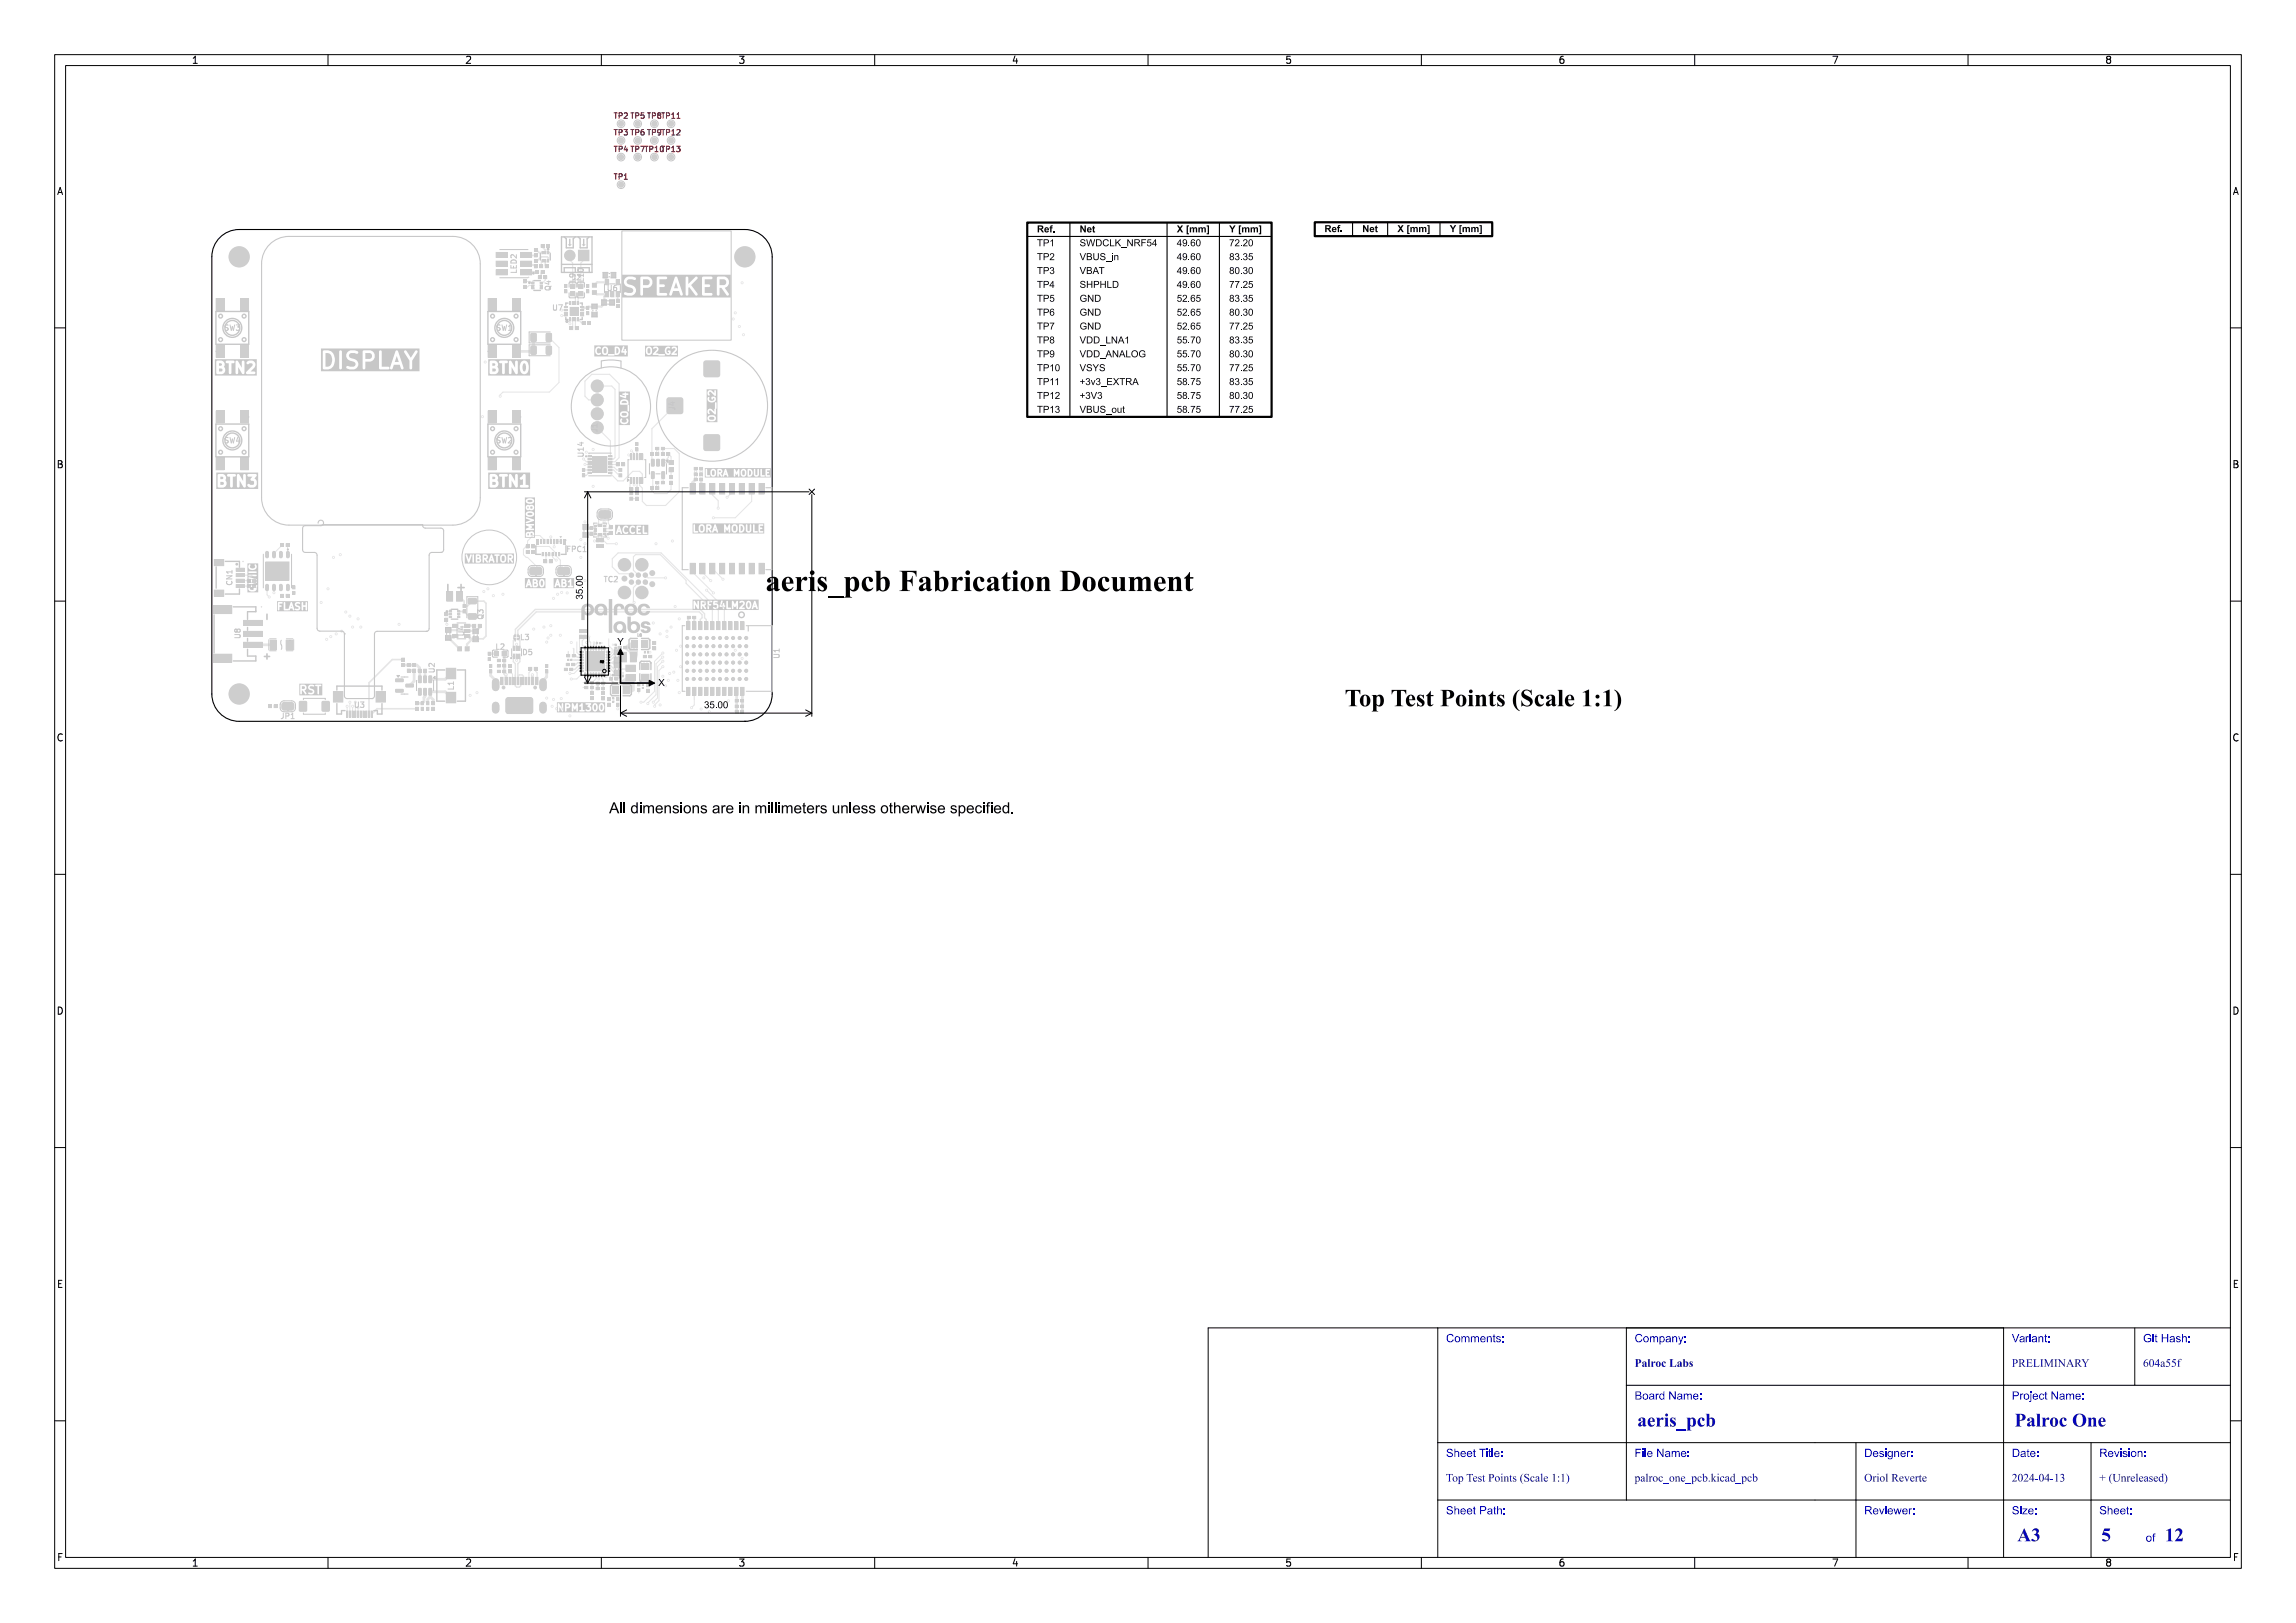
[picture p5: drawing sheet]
<svg xmlns="http://www.w3.org/2000/svg" width="420mm" height="297mm" viewBox="0 0 420 297" stroke-linecap="round" stroke-linejoin="round" font-family="sans-serif">
<defs><g id="words">
<text font-size="5.3" fill="#fff" x="140" y="108.5">aeris_pcb Fabrication Document</text>
<text font-size="4.3" fill="#fff" x="236.4" y="129.5">Top Test Points (Scale 1:1)</text>
<g font-size="3.3" fill="#fff">
<text x="299.5" y="261.2">aeris_pcb</text>
<text x="368.5" y="261.2">Palroc One</text>
<text x="369" y="282.2">A3</text>
<text x="384.4" y="282.3">5</text>
<text x="396" y="282.3">12</text>
</g>
<g font-size="2" fill="#fff">
<text x="81.2" y="106.4" transform="rotate(90 81.2 106.4)">-</text>
<text x="83.6" y="106.4" transform="rotate(90 83.6 106.4)">+</text>
<text x="264.5" y="245.7">Comments:</text>
<text x="299" y="245.7">Company:</text>
<text x="368" y="245.7">Variant:</text>
<text x="392" y="245.7">Git Hash:</text>
<text x="299" y="250.2">Palroc Labs</text>
<text x="368" y="250.2">PRELIMINARY</text>
<text x="392" y="250.2">604a55f</text>
<text x="299" y="256.2">Board Name:</text>
<text x="368" y="256.2">Project Name:</text>
<text x="264.5" y="266.7">Sheet Title:</text>
<text x="299" y="266.7">File Name:</text>
<text x="341" y="266.7">Designer:</text>
<text x="368" y="266.7">Date:</text>
<text x="384" y="266.7">Revision:</text>
<text x="264.5" y="271.2">Top Test Points (Scale 1:1)</text>
<text x="299" y="271.2">palroc_one_pcb.kicad_pcb</text>
<text x="341" y="271.2">Oriol Reverte</text>
<text x="368" y="271.2">2024-04-13</text>
<text x="384" y="271.2">+ (Unreleased)</text>
<text x="264.5" y="277.2">Sheet Path:</text>
<text x="341" y="277.2">Reviewer:</text>
<text x="368" y="277.2">Size:</text>
<text x="384" y="277.2">Sheet:</text>
<text x="392.5" y="282.2">of</text>
</g>
<g font-size="1.7" fill="#fff">
<text x="35" y="11.6">1</text>
<text x="85" y="11.6">2</text>
<text x="135" y="11.6">3</text>
<text x="185" y="11.6">4</text>
<text x="235" y="11.6">5</text>
<text x="285" y="11.6">6</text>
<text x="335" y="11.6">7</text>
<text x="385" y="11.6">8</text>
<text x="10.5" y="35.6">A</text>
<text x="408.5" y="35.6">A</text>
<text x="10.5" y="85.6">B</text>
<text x="408.5" y="85.6">B</text>
<text x="49.4" y="118" transform="rotate(-90 49.4 118)">+ -</text>
<text x="10.5" y="135.6">C</text>
<text x="408.5" y="135.6">C</text>
<text x="10.5" y="185.6">D</text>
<text x="408.5" y="185.6">D</text>
<text x="10.5" y="235.6">E</text>
<text x="408.5" y="235.6">E</text>
<text x="10.5" y="285.6">F</text>
<text x="35" y="286.7">1</text>
<text x="85" y="286.7">2</text>
<text x="135" y="286.7">3</text>
<text x="185" y="286.7">4</text>
<text x="235" y="286.7">5</text>
<text x="285" y="286.7">6</text>
<text x="335" y="286.7">7</text>
<text x="385" y="286.7">8</text>
<text x="408.5" y="285.6">F</text>
</g>
<g font-size="1.3" fill="#fff">
<text x="112.4" y="21.7">TP2 TP5 TP8 TP11</text>
<text x="112.4" y="27.8">TP4 TP7 TP10TP13</text>
<text x="112.4" y="24.7">TP3 TP6 TP9 TP12</text>
<text x="112.4" y="32.8">TP1</text>
<text x="94.5" y="49.9" transform="rotate(-90 94.5 49.9)">LED2</text>
<text x="100.7" y="53.1" transform="rotate(-90 100.7 53.1)">Q4</text>
<text x="104.7" y="51.2">J2</text>
<text x="105.2" y="51.6" transform="rotate(-90 105.2 51.6)">L9</text>
<text x="106.7" y="51.5" transform="rotate(-90 106.7 51.5)">L10</text>
<text x="111.2" y="53.2">U6</text>
<text x="101.2" y="56.8">U7</text>
<text x="41.3" y="60.5">SW3</text>
<text x="91" y="60.5">SW1</text>
<text x="41.3" y="81.1">SW4</text>
<text x="91" y="81.1">SW2</text>
<text x="106.7" y="83.5" transform="rotate(-90 106.7 83.5)">U14</text>
<text x="109.2" y="79.1" transform="rotate(-90 109.2 79.1)">J1</text>
<text x="103.9" y="101">FPC1</text>
<text x="42.5" y="106.9" transform="rotate(-90 42.5 106.9)">CN1</text>
<text x="110.6" y="106.5">TC2</text>
<text x="88.4" y="113.2" transform="rotate(-90 88.4 113.2)">Q3</text>
<text x="44" y="116.7" transform="rotate(-90 44 116.7)">U8</text>
<text x="84.9" y="116.3" transform="rotate(-90 84.9 116.3)">U4</text>
<text x="90.7" y="118.9">L2</text>
<text x="95.2" y="117.1">L3</text>
<text x="95.7" y="119.9">D5</text>
<text x="79.5" y="123" transform="rotate(-90 79.5 123)">U2</text>
<text x="142.6" y="120.4" transform="rotate(-90 142.6 120.4)">U1</text>
<text x="51.4" y="131.5">JP1</text>
<text x="64.9" y="129.5">U3</text>
<text x="83" y="126.3" transform="rotate(-90 83 126.3)">L1</text>
</g>
<text font-size=".7" fill="#fff" x="116.6" y="116.4">L6</text>
<text font-size=".5" fill="#fff" x="109.7" y="120.9" transform="rotate(180 109.7 120.9)">U5</text>
</g></defs>
<path d="M40.5 43.2a5 5 0 0 1 3.3-1.2h92.4a5 5 0 0 1 5.1 5v80a5 5 0 0 1-5.1 5h-92.4a5 5 0 0 1-5-5v-80a5 5 0 0 1 1.7-3.8zM136.2 132h.1" fill="none" stroke="#000" stroke-width=".2"/>
<g fill="#e5e5e5" stroke="#e5e5e5" stroke-width=".2">
<path d="M112 121.3l.8-.7v1.4z" fill-rule="evenodd"/>
<path d="M112.4 118.5l1.2-.2v.5l-1.2 .6z" fill-rule="evenodd"/>
<path d="M112.5 123l1 .5v.6l-1 .2z" fill-rule="evenodd"/>
<path d="M113.4 124.9l.8-.7h1.8v2.2l-.9 .5-.8-.2-.2-1z" fill-rule="evenodd"/>
<path d="M114.5 118.2l.8-.5h1.3v2.1l-.2 .8-.7-.1-.6-1.2-.6-.5z" fill-rule="evenodd"/>
</g>
<g fill="#e5e5e5">
<path d="M107.3 52h.5v.6h-.5z" fill-rule="evenodd"/>
<path d="M107.3 53h.5v.6h-.5z" fill-rule="evenodd"/>
<path d="M89.2 63.2h1.5v2.2h-1.5z" fill-rule="evenodd"/>
<path d="M89.2 54.6h1.5v2.2h-1.5z" fill-rule="evenodd"/>
<path d="M93.7 63.2h1.5v2.2h-1.5z" fill-rule="evenodd"/>
<path d="M93.7 54.6h1.5v2.2h-1.5z" fill-rule="evenodd"/>
<path d="M95.7 51.2h.6v.6h-.6z" fill-rule="evenodd"/>
<path d="M95.7 52.2h.6v.6h-.6z" fill-rule="evenodd"/>
<path d="M97.7 48.5h.6v.5h-.6z" fill-rule="evenodd"/>
<path d="M97.7 47.5h.6v.5h-.6z" fill-rule="evenodd"/>
<path d="M77 128.4h.5v.6h-.5z" fill-rule="evenodd"/>
<path d="M77 129.4h.5v.6h-.5z" fill-rule="evenodd"/>
<path d="M104.6 119.8h.7v.5h-.7z" fill-rule="evenodd"/>
<path d="M103.7 119.8h.5v.5h-.5z" fill-rule="evenodd"/>
<path d="M108.3 55.8h.9v.7h-.9z" fill-rule="evenodd"/>
<path d="M108.3 57.1h.9v.8h-.9z" fill-rule="evenodd"/>
<path d="M119.4 117.3h.6v.7h-.6z" fill-rule="evenodd"/>
<path d="M119.4 118.3h.6v.6h-.6z" fill-rule="evenodd"/>
<path d="M135.5 113.8h.7v1.4h-.7z" fill-rule="evenodd"/>
<path d="M134.4 113.8h.7v1.4h-.7z" fill-rule="evenodd"/>
<path d="M133.2 113.8h.7v1.4h-.7z" fill-rule="evenodd"/>
<path d="M132.1 113.8h.7v1.4h-.7z" fill-rule="evenodd"/>
<path d="M131 113.8h.7v1.4h-.7z" fill-rule="evenodd"/>
<path d="M130 113.8h.7v1.4h-.7z" fill-rule="evenodd"/>
<path d="M128.8 113.8h.7v1.4h-.7z" fill-rule="evenodd"/>
<path d="M127.7 113.8h.7v1.4h-.7z" fill-rule="evenodd"/>
<path d="M126.7 113.8h.6v1.4h-.6z" fill-rule="evenodd"/>
<path d="M125.6 113.8h.7v1.4h-.7z" fill-rule="evenodd"/>
<path d="M125.6 125.8h.7v1.4h-.7z" fill-rule="evenodd"/>
<path d="M126.7 125.8h.6v1.4h-.6z" fill-rule="evenodd"/>
<path d="M127.7 125.8h.7v1.4h-.7z" fill-rule="evenodd"/>
<path d="M128.8 125.8h.7v1.4h-.7z" fill-rule="evenodd"/>
<path d="M130 125.8h.7v1.4h-.7z" fill-rule="evenodd"/>
<path d="M131 125.8h.7v1.4h-.7z" fill-rule="evenodd"/>
<path d="M132.1 125.8h.7v1.4h-.7z" fill-rule="evenodd"/>
<path d="M133.2 125.8h.7v1.4h-.7z" fill-rule="evenodd"/>
<path d="M134.4 125.8h.7v1.4h-.7z" fill-rule="evenodd"/>
<path d="M135.5 125.8h.7v1.4h-.7z" fill-rule="evenodd"/>
<path d="M81.4 113.1h.5v.6h-.5z" fill-rule="evenodd"/>
<path d="M81.4 112.1h.5v.6h-.5z" fill-rule="evenodd"/>
</g>
<g fill="#e5e5e5">
<circle cx="136.5" cy="116.8" r=".33"/>
<circle cx="135.3" cy="116.8" r=".33"/>
<circle cx="134.1" cy="116.8" r=".33"/>
<circle cx="132.9" cy="116.8" r=".33"/>
<circle cx="131.7" cy="116.8" r=".32"/>
<circle cx="130.5" cy="116.8" r=".33"/>
<circle cx="129.3" cy="116.8" r=".33"/>
<circle cx="128.1" cy="116.8" r=".33"/>
<circle cx="126.9" cy="116.8" r=".33"/>
<circle cx="125.7" cy="116.8" r=".32"/>
<circle cx="136.5" cy="118.3" r=".32"/>
<circle cx="135.3" cy="118.3" r=".32"/>
<circle cx="134.1" cy="118.3" r=".32"/>
<circle cx="132.9" cy="118.3" r=".32"/>
<circle cx="131.7" cy="118.3" r=".32"/>
<circle cx="130.5" cy="118.3" r=".32"/>
<circle cx="129.3" cy="118.3" r=".32"/>
<circle cx="128.1" cy="118.3" r=".32"/>
<circle cx="126.9" cy="118.3" r=".32"/>
<circle cx="125.7" cy="118.3" r=".32"/>
<circle cx="136.5" cy="119.8" r=".33"/>
<circle cx="135.3" cy="119.8" r=".33"/>
<circle cx="134.1" cy="119.8" r=".33"/>
<circle cx="132.9" cy="119.8" r=".33"/>
<circle cx="131.7" cy="119.8" r=".32"/>
<circle cx="130.5" cy="119.8" r=".33"/>
<circle cx="129.3" cy="119.8" r=".33"/>
<circle cx="128.1" cy="119.8" r=".33"/>
<circle cx="126.9" cy="119.8" r=".33"/>
<circle cx="125.7" cy="119.8" r=".32"/>
<circle cx="136.5" cy="121.3" r=".32"/>
<circle cx="135.3" cy="121.3" r=".32"/>
<circle cx="134.1" cy="121.3" r=".32"/>
<circle cx="132.9" cy="121.3" r=".32"/>
<circle cx="131.7" cy="121.3" r=".32"/>
<circle cx="130.5" cy="121.3" r=".32"/>
<circle cx="129.3" cy="121.3" r=".32"/>
<circle cx="128.1" cy="121.3" r=".32"/>
<circle cx="126.9" cy="121.3" r=".32"/>
<circle cx="125.7" cy="121.3" r=".32"/>
<circle cx="136.5" cy="122.8" r=".33"/>
<circle cx="135.3" cy="122.8" r=".33"/>
<circle cx="134.1" cy="122.8" r=".33"/>
<circle cx="132.9" cy="122.8" r=".33"/>
<circle cx="131.7" cy="122.8" r=".32"/>
<circle cx="130.5" cy="122.8" r=".33"/>
<circle cx="129.3" cy="122.8" r=".33"/>
<circle cx="128.1" cy="122.8" r=".33"/>
<circle cx="126.9" cy="122.8" r=".33"/>
<circle cx="125.7" cy="122.8" r=".32"/>
<circle cx="136.5" cy="124.3" r=".32"/>
<circle cx="135.3" cy="124.3" r=".32"/>
<circle cx="134.1" cy="124.3" r=".32"/>
<circle cx="132.9" cy="124.3" r=".32"/>
<circle cx="131.7" cy="124.3" r=".32"/>
<circle cx="130.5" cy="124.3" r=".32"/>
<circle cx="129.3" cy="124.3" r=".32"/>
<circle cx="128.1" cy="124.3" r=".32"/>
<circle cx="126.9" cy="124.3" r=".32"/>
<circle cx="125.7" cy="124.3" r=".32"/>
</g>
<g fill="none" stroke="#e5e5e5" stroke-width=".3">
<path d="M106.1 119.8h.5M106.1 119.3h.5M107.1 118.3v.6M107.6 118.3v.6M108.1 118.3v.6M108.5 118.3v.6M109 118.3v.6M109.5 118.3v.6M110.1 118.3v.6M110.6 118.3v.6M111 119.8h.5M111 119.3h.5"/>
<path d="M106.1 122.8h.5M106.1 122.3h.5M106.1 121.8h.5M106.1 121.3h.5M106.1 120.8h.5M106.1 120.3h.5M107.1 123.2v.6M107.6 123.2v.6M108.1 123.2v.6M108.5 123.2v.6M109 123.2v.6M109.5 123.2v.6"/>
<path d="M110.1 123.2v.6M110.6 123.2v.6M111 122.8h.5M111 122.3h.5M111 121.8h.5M111 121.3h.5M111 120.8h.5M111 120.3h.5"/>
</g>
<g fill="#e5e5e5">
<path d="M107.1 119.3h3.5v3.5h-3.5z" fill-rule="evenodd"/>
<path d="M116.2 82h.6v.5h-.6z" fill-rule="evenodd"/>
<path d="M116.2 81h.6v.5h-.6z" fill-rule="evenodd"/>
<path d="M84.7 110.6h.5v.6h-.5z" fill-rule="evenodd"/>
<path d="M84.7 111.6h.5v.6h-.5z" fill-rule="evenodd"/>
<path d="M54.8 128.4h1.2v1.7h-1.2z" fill-rule="evenodd"/>
<path d="M59 128.4h1.2v1.7h-1.2z" fill-rule="evenodd"/>
<path d="M117.4 121.4h1.3v1.1h-1.3z" fill-rule="evenodd"/>
<path d="M117.4 123.4h1.3v1.1h-1.3z" fill-rule="evenodd"/>
<path d="M91.9 120.6h.7v.5h-.7z" fill-rule="evenodd"/>
<path d="M91 120.6h.5v.5h-.5z" fill-rule="evenodd"/>
<path d="M122.5 87h.5v.6h-.5z" fill-rule="evenodd"/>
<path d="M122.5 88h.5v.6h-.5z" fill-rule="evenodd"/>
<path d="M82.1 111.8h.5v.2h-.5z" fill-rule="evenodd"/>
<path d="M82.1 112.2h.5v.4h-.5z" fill-rule="evenodd"/>
<path d="M82.1 112.7h.5v.4h-.5z" fill-rule="evenodd"/>
<path d="M83.7 112.7h.5v.4h-.5z" fill-rule="evenodd"/>
<path d="M83.7 112.2h.5v.4h-.5z" fill-rule="evenodd"/>
<path d="M83.7 111.8h.5v.2h-.5z" fill-rule="evenodd"/>
<path d="M122.4 84.3h.7v.7h-.7z" fill-rule="evenodd"/>
<path d="M122.4 85.6h.7v.8h-.7z" fill-rule="evenodd"/>
<path d="M115.5 117.2h1.1v1.3h-1.1z" fill-rule="evenodd"/>
<path d="M117.4 117.2h1.1v1.3h-1.1z" fill-rule="evenodd"/>
<path d="M117.6 119.9h.6v.5h-.6z" fill-rule="evenodd"/>
<path d="M118.7 119.9h.5v.5h-.5z" fill-rule="evenodd"/>
<path d="M51.3 99.5h.6v.5h-.6z" fill-rule="evenodd"/>
<path d="M52.3 99.5h.6v.5h-.6z" fill-rule="evenodd"/>
<path d="M106.7 97.4h.8v.8h-.8z" fill-rule="evenodd"/>
<path d="M106.7 96.1h.8v.7h-.8z" fill-rule="evenodd"/>
<path d="M110 125.8h.6v.5h-.6z" fill-rule="evenodd"/>
<path d="M109 125.8h.6v.5h-.6z" fill-rule="evenodd"/>
<path d="M74.5 121.4h.5v.6h-.5z" fill-rule="evenodd"/>
<path d="M74.5 122.4h.5v.6h-.5z" fill-rule="evenodd"/>
<path d="M79 129.4h.5v.6h-.5z" fill-rule="evenodd"/>
<path d="M79 128.4h.5v.6h-.5z" fill-rule="evenodd"/>
<path d="M112.7 54.7h.6v.6h-.6z" fill-rule="evenodd"/>
<path d="M112.7 55.7h.6v.6h-.6z" fill-rule="evenodd"/>
<path d="M110.1 126.5h.5v.6h-.5z" fill-rule="evenodd"/>
<path d="M110.1 127.5h.5v.6h-.5z" fill-rule="evenodd"/>
<path d="M104.1 58.2h.3v.6h-.3z" fill-rule="evenodd"/>
<path d="M104.6 58.2h.3v.6h-.3z" fill-rule="evenodd"/>
<path d="M105.1 58.2h.3v.6h-.3z" fill-rule="evenodd"/>
<path d="M105.6 58.2h.3v.6h-.3z" fill-rule="evenodd"/>
<path d="M106.2 57.6h.6v.2h-.6z" fill-rule="evenodd"/>
<path d="M106.2 57.1h.6v.2h-.6z" fill-rule="evenodd"/>
<path d="M106.2 56.6h.6v.2h-.6z" fill-rule="evenodd"/>
<path d="M106.2 56.1h.6v.2h-.6z" fill-rule="evenodd"/>
<path d="M105.6 55.2h.3v.6h-.3z" fill-rule="evenodd"/>
<path d="M105.1 55.2h.3v.6h-.3z" fill-rule="evenodd"/>
<path d="M104.6 55.2h.3v.6h-.3z" fill-rule="evenodd"/>
<path d="M104.1 55.2h.3v.6h-.3z" fill-rule="evenodd"/>
<path d="M103.2 56.1h.6v.2h-.6z" fill-rule="evenodd"/>
<path d="M103.2 56.6h.6v.2h-.6z" fill-rule="evenodd"/>
<path d="M103.2 57.1h.6v.2h-.6z" fill-rule="evenodd"/>
<path d="M103.2 57.6h.6v.2h-.6z" fill-rule="evenodd"/>
<path d="M104.3 56.2h1.5v1.5h-1.5z" fill-rule="evenodd"/>
<path d="M76.4 122.4h.7v.6h-.7z" fill-rule="evenodd"/>
<path d="M77.4 122.4h.6v.6h-.6z" fill-rule="evenodd"/>
<path d="M126.7 112.7h.6v.5h-.6z" fill-rule="evenodd"/>
<path d="M125.7 112.7h.6v.5h-.6z" fill-rule="evenodd"/>
<path d="M51.3 108.7h.6v.6h-.6z" fill-rule="evenodd"/>
<path d="M52.3 108.7h.6v.6h-.6z" fill-rule="evenodd"/>
<path d="M85 116.1h1v.6h-1z" fill-rule="evenodd"/>
<path d="M85 115.2h1v.5h-1z" fill-rule="evenodd"/>
<path d="M85 114.2h1v.6h-1z" fill-rule="evenodd"/>
<path d="M82.8 114.2h1v.6h-1z" fill-rule="evenodd"/>
<path d="M82.8 116.1h1v.6h-1z" fill-rule="evenodd"/>
<path d="M53.5 107.2h.5v.6h-.5z" fill-rule="evenodd"/>
<path d="M53.5 108.2h.5v.6h-.5z" fill-rule="evenodd"/>
<path d="M46.2 106h.6v.5h-.6z" fill-rule="evenodd"/>
<path d="M45.2 106h.6v.5h-.6z" fill-rule="evenodd"/>
<path d="M104.4 120.6h.3v.3h-.3z" fill-rule="evenodd"/>
<path d="M103.8 120.6h.3v.3h-.3z" fill-rule="evenodd"/>
<path d="M112.7 127.7h.5v.5h-.5z" fill-rule="evenodd"/>
<path d="M112.7 128.6h.5v.7h-.5z" fill-rule="evenodd"/>
<path d="M52.8 128.5h.7l.3 .3v.8l-.3 .4h-.7z" fill-rule="evenodd"/>
<path d="M51.6 128.7l.3-.2h.6v1.5h-.6l-.3-.2-.1-.3z" fill-rule="evenodd"/>
<path d="M107.5 83.4h.7v.2h-.7z" fill-rule="evenodd"/>
<path d="M107.5 83.9h.7v.2h-.7z" fill-rule="evenodd"/>
<path d="M107.5 84.4h.7v.2h-.7z" fill-rule="evenodd"/>
<path d="M107.5 84.9h.7v.2h-.7z" fill-rule="evenodd"/>
<path d="M107.5 85.4h.7v.2h-.7z" fill-rule="evenodd"/>
<path d="M107.5 85.9h.7v.2h-.7z" fill-rule="evenodd"/>
<path d="M107.5 86.4h.7v.2h-.7z" fill-rule="evenodd"/>
<path d="M111.3 86.4h.7v.2h-.7z" fill-rule="evenodd"/>
<path d="M111.3 85.9h.7v.2h-.7z" fill-rule="evenodd"/>
<path d="M111.3 85.4h.7v.2h-.7z" fill-rule="evenodd"/>
<path d="M111.3 84.9h.7v.2h-.7z" fill-rule="evenodd"/>
<path d="M111.3 84.4h.7v.2h-.7z" fill-rule="evenodd"/>
<path d="M111.3 83.9h.7v.2h-.7z" fill-rule="evenodd"/>
<path d="M111.3 83.4h.7v.2h-.7z" fill-rule="evenodd"/>
<path d="M108.5 83.5h2.6v3h-2.6z" fill-rule="evenodd"/>
<path d="M89.2 119.3h.6v.6h-.6z" fill-rule="evenodd"/>
<path d="M89.2 120.3h.6v.6h-.6z" fill-rule="evenodd"/>
<path d="M85.7 109.5h1.3l.2 .2v.7l-.2 .2-1.2-.1-.2-.2z" fill-rule="evenodd"/>
<path d="M85.7 112.3h1.3l.2 .2v.7l-.2 .2-1.2-.1-.2-.2z" fill-rule="evenodd"/>
<path d="M98.7 48.5h.6v.5h-.6z" fill-rule="evenodd"/>
<path d="M99.7 48.5h.6v.5h-.6z" fill-rule="evenodd"/>
<path d="M121.1 84l.5 .1-.1 1.2-.5-.1z" fill-rule="evenodd"/>
<path d="M120.1 84l.5 .1v1.2l-.5-.1z" fill-rule="evenodd"/>
<path d="M119.2 84l.5 .1-.1 1.2-.5-.1z" fill-rule="evenodd"/>
<path d="M119.2 86.3l.5 .1-.1 1.2-.5-.1z" fill-rule="evenodd"/>
<path d="M121.1 86.3l.5 .1-.1 1.2-.5-.1z" fill-rule="evenodd"/>
<path d="M43.2 103.9h1.5v.7h-1.5z" fill-rule="evenodd"/>
<path d="M43.2 104.9h1.5v.6h-1.5z" fill-rule="evenodd"/>
<path d="M43.2 106h1.5v.5h-1.5z" fill-rule="evenodd"/>
<path d="M43.2 106.9h1.5v.7h-1.5z" fill-rule="evenodd"/>
<path d="M39.2 107.9h1.8v1.3h-1.8z" fill-rule="evenodd"/>
<path d="M39.2 102.3h1.8v1.2h-1.8z" fill-rule="evenodd"/>
<path d="M86.4 114.2h.7v.6h-.7z" fill-rule="evenodd"/>
<path d="M87.5 114.2h.5v.6h-.5z" fill-rule="evenodd"/>
<path d="M104.2 59.8h.6v.5h-.6z" fill-rule="evenodd"/>
<path d="M105.2 59.8h.6v.5h-.6z" fill-rule="evenodd"/>
<path d="M117.8 119.2h.3v.4h-.3z" fill-rule="evenodd"/>
<path d="M118.4 119.2h.3v.4h-.3z" fill-rule="evenodd"/>
<path d="M113.8 123.6h.3v.3h-.3z" fill-rule="evenodd"/>
<path d="M113.3 123.6h.2v.3h-.2z" fill-rule="evenodd"/>
<path d="M121 81.8h.5v.5h-.5z" fill-rule="evenodd"/>
<path d="M120 81.8h.5v.5h-.5z" fill-rule="evenodd"/>
<path d="M110.8 53.4h.6v1h-.6z" fill-rule="evenodd"/>
<path d="M111.7 53.4h.6v1h-.6z" fill-rule="evenodd"/>
<path d="M112.7 53.4h.6v1h-.6z" fill-rule="evenodd"/>
<path d="M112.7 51.2h.6v1h-.6z" fill-rule="evenodd"/>
<path d="M110.8 51.2h.6v1h-.6z" fill-rule="evenodd"/>
<path d="M100 44.7h.5v.6h-.5z" fill-rule="evenodd"/>
<path d="M98.9 44.7h.6v.6h-.6z" fill-rule="evenodd"/>
<path d="M112.5 117.8h.2v.3h-.2z" fill-rule="evenodd"/>
<path d="M112.5 118.4h.2v.3h-.2z" fill-rule="evenodd"/>
</g>
<g fill="#e5e5e5">
<circle cx="136.2" cy="47" r="1.9"/>
<circle cx="113.6" cy="33.8" r=".5"/>
<circle cx="116.6" cy="28.7" r=".5"/>
<circle cx="112.8" cy="123.6" r=".15"/>
<circle cx="112.8" cy="123.6" r=".25"/>
<circle cx="122.8" cy="25.7" r=".5"/>
<circle cx="122.8" cy="22.7" r=".5"/>
<circle cx="119.7" cy="25.7" r=".5"/>
</g>
<path d="M48.9 101.1v.7M48.9 107.2v.7M50.1 101.1v.7M50.1 107.2v.7M51.4 101.1v.7M51.4 107.2v.7M52.7 101.1v.7M52.7 107.2v.7" fill="none" stroke="#e5e5e5" stroke-width=".58"/>
<g fill="#e5e5e5">
<path d="M48.6 102.8h4.3v3.4h-4.3z" fill-rule="evenodd"/>
<path d="M99.8 122.6h.4v.6h-.4z" fill-rule="evenodd"/>
<path d="M99.8 121.6h.4v.6h-.4z" fill-rule="evenodd"/>
<path d="M105.8 45.7h2v2.1h-2z" fill-rule="evenodd"/>
<path d="M97.1 63.4l.8-.1 .2 .2v1.2l-.1 .2h-.7l-.2-.2z" fill-rule="evenodd"/>
<path d="M99.9 63.4l.8-.1 .2 .2v1.2l-.1 .2h-.7l-.2-.2z" fill-rule="evenodd"/>
<path d="M97.2 100.7h.6v.6h-.6z" fill-rule="evenodd"/>
<path d="M97.2 99.7h.6v.6h-.6z" fill-rule="evenodd"/>
<path d="M97 103.9l.3-.1 .6-.1v1.6l-.6-.1-.3-.1-.2-.3z" fill-rule="evenodd"/>
<path d="M98.1 103.7l.7 .1 .3 .3v.7l-.3 .4-.7 .1z" fill-rule="evenodd"/>
<path d="M106.7 115.2h.6v.6h-.6z" fill-rule="evenodd"/>
<path d="M106.7 116.2h.6v.6h-.6z" fill-rule="evenodd"/>
<path d="M116.2 91h.6v.5h-.6z" fill-rule="evenodd"/>
<path d="M116.2 90h.6v.5h-.6z" fill-rule="evenodd"/>
<path d="M110.4 50h.8v.8h-.8z" fill-rule="evenodd"/>
<path d="M111.8 50h.7v.8h-.7z" fill-rule="evenodd"/>
<path d="M107.3 56h.5v.6h-.5z" fill-rule="evenodd"/>
<path d="M107.3 57h.5v.6h-.5z" fill-rule="evenodd"/>
<path d="M95.2 49.4h2.1v.9h-2.1z" fill-rule="evenodd"/>
<path d="M95.2 47.8h2.1v.9h-2.1z" fill-rule="evenodd"/>
<path d="M95.2 46.2h2.1v.9h-2.1z" fill-rule="evenodd"/>
<path d="M90.7 46.2h2.1v.9h-2.1z" fill-rule="evenodd"/>
<path d="M90.7 47.8h2.1v.9h-2.1z" fill-rule="evenodd"/>
<path d="M90.7 49.4h2.1v.9h-2.1z" fill-rule="evenodd"/>
<path d="M86.6 116.6h.8v.7h-.8z" fill-rule="evenodd"/>
<path d="M86.6 115.2h.8v.7h-.8z" fill-rule="evenodd"/>
<path d="M112.5 120.4h.8v.8h-.8z" fill-rule="evenodd"/>
<path d="M112.5 119.1h.8v.7h-.8z" fill-rule="evenodd"/>
<path d="M127 85.5h.5v.5h-.5z" fill-rule="evenodd"/>
<path d="M127.9 85.5h.7v.5h-.7z" fill-rule="evenodd"/>
<path d="M72.4 124.2h1.3l.1 .5-1.4 .1z" fill-rule="evenodd"/>
<path d="M72.4 126.1h1.3l.1 .5-1.4 .1z" fill-rule="evenodd"/>
<path d="M74.2 125.2h1.4l.1 .5h-1.4z" fill-rule="evenodd"/>
<path d="M113.2 86.7h.6v.6h-.6z" fill-rule="evenodd"/>
<path d="M113.2 85.7h.6v.6h-.6z" fill-rule="evenodd"/>
<path d="M83.7 118.3h.8v.8h-.8z" fill-rule="evenodd"/>
<path d="M85 118.3h.8v.8h-.8z" fill-rule="evenodd"/>
<path d="M83.5 108.2h1.1v1.9h-1.1z" fill-rule="evenodd"/>
<path d="M81.7 108.2h1.1v1.9h-1.1z" fill-rule="evenodd"/>
<path d="M121 88.1h.5v.5h-.5z" fill-rule="evenodd"/>
<path d="M120 88.1h.5v.5h-.5z" fill-rule="evenodd"/>
<path d="M106 115.2h.5v.6h-.5z" fill-rule="evenodd"/>
<path d="M106 116.2h.5v.6h-.5z" fill-rule="evenodd"/>
<path d="M52.3 117.1h1.2v1.8h-1.2z" fill-rule="evenodd"/>
<path d="M49.4 117.1h1.2v1.8h-1.2z" fill-rule="evenodd"/>
<path d="M109.9 99.6h.5v.6h-.5z" fill-rule="evenodd"/>
<path d="M109.9 98.6h.5v.6h-.5z" fill-rule="evenodd"/>
<path d="M121 82.8h.5v.6h-.5z" fill-rule="evenodd"/>
<path d="M121.9 82.8h.7v.6h-.7z" fill-rule="evenodd"/>
<path d="M104.2 122.2h.6v.6h-.6z" fill-rule="evenodd"/>
<path d="M103.2 122.2h.6v.6h-.6z" fill-rule="evenodd"/>
<path d="M108.3 51.8h.8v.8h-.8z" fill-rule="evenodd"/>
<path d="M108.3 53.2h.8v.7h-.8z" fill-rule="evenodd"/>
<path d="M106.5 85.7h.5v.6h-.5z" fill-rule="evenodd"/>
<path d="M106.5 86.7h.5v.6h-.5z" fill-rule="evenodd"/>
<path d="M105.8 53.4h.9v.8h-.9z" fill-rule="evenodd"/>
<path d="M105.8 52h.9v.8h-.9z" fill-rule="evenodd"/>
<path d="M109 117.5h.3v.3h-.3z" fill-rule="evenodd"/>
<path d="M109.6 117.5h.3v.3h-.3z" fill-rule="evenodd"/>
<path d="M49.1 129h.6v.5h-.6z" fill-rule="evenodd"/>
<path d="M50.1 129h.6v.5h-.6z" fill-rule="evenodd"/>
<path d="M93.7 75.2h1.5v2.2h-1.5z" fill-rule="evenodd"/>
<path d="M93.7 83.8h1.5v2.2h-1.5z" fill-rule="evenodd"/>
<path d="M89.2 75.2h1.5v2.2h-1.5z" fill-rule="evenodd"/>
<path d="M89.2 83.8h1.5v2.2h-1.5z" fill-rule="evenodd"/>
<path d="M97.7 46.4h.6v.7h-.6z" fill-rule="evenodd"/>
<path d="M97.7 45.5h.6v.5h-.6z" fill-rule="evenodd"/>
<path d="M111.1 127.7h.6v.5h-.6z" fill-rule="evenodd"/>
<path d="M111.1 128.6h.6v.7h-.6z" fill-rule="evenodd"/>
<path d="M104.6 121.3h.5v.6h-.5z" fill-rule="evenodd"/>
<path d="M103.5 121.3h.6v.6h-.6z" fill-rule="evenodd"/>
<path d="M91.9 122.6h.7v.5h-.7z" fill-rule="evenodd"/>
<path d="M91 122.6h.5v.5h-.5z" fill-rule="evenodd"/>
<path d="M108 124.7h.6v.5h-.6z" fill-rule="evenodd"/>
<path d="M107 124.7h.6v.5h-.6z" fill-rule="evenodd"/>
<path d="M98.4 50.5h.6v.5h-.6z" fill-rule="evenodd"/>
<path d="M99.4 50.5h.6v.5h-.6z" fill-rule="evenodd"/>
<path d="M114.1 118.2h.6v.5h-.6z" fill-rule="evenodd"/>
<path d="M113.1 118.2h.6v.5h-.6z" fill-rule="evenodd"/>
<path d="M116.6 124.9h.5v.7h-.5z" fill-rule="evenodd"/>
<path d="M116.6 125.9h.5v.7h-.5z" fill-rule="evenodd"/>
<path d="M96.2 100.7h.6v.6h-.6z" fill-rule="evenodd"/>
<path d="M96.2 99.7h.6v.6h-.6z" fill-rule="evenodd"/>
<path d="M96.7 122.1h.6v.5h-.6z" fill-rule="evenodd"/>
<path d="M97.7 122.1h.6v.5h-.6z" fill-rule="evenodd"/>
<path d="M110 124.8h.6v.5h-.6z" fill-rule="evenodd"/>
<path d="M109 124.8h.6v.5h-.6z" fill-rule="evenodd"/>
<path d="M110.2 55h.7v.8h-.7z" fill-rule="evenodd"/>
<path d="M111.5 55h.8v.8h-.8z" fill-rule="evenodd"/>
<path d="M39.5 63.2h1.5v2.2h-1.5z" fill-rule="evenodd"/>
<path d="M39.5 54.6h1.5v2.2h-1.5z" fill-rule="evenodd"/>
<path d="M44 63.2h1.5v2.2h-1.5z" fill-rule="evenodd"/>
<path d="M44 54.6h1.5v2.2h-1.5z" fill-rule="evenodd"/>
<path d="M134.4 129h.7v.5h-.7z" fill-rule="evenodd"/>
<path d="M135.5 129h.5v.5h-.5z" fill-rule="evenodd"/>
<path d="M99.5 102.5h.5v.5h-.5z" fill-rule="evenodd"/>
<path d="M100.4 102.5h.7v.5h-.7z" fill-rule="evenodd"/>
<path d="M117.5 125.2h.3v.2h-.3z" fill-rule="evenodd"/>
<path d="M117.5 125.8h.3v.2h-.3z" fill-rule="evenodd"/>
<path d="M115.2 90h.6v.5h-.6z" fill-rule="evenodd"/>
<path d="M115.2 91h.6v.5h-.6z" fill-rule="evenodd"/>
<path d="M93.8 119.7h.4v.8h-.4z" fill-rule="evenodd"/>
<path d="M94.4 119.7h.3v.8h-.3z" fill-rule="evenodd"/>
<path d="M94.9 119.7h.2v.8h-.2z" fill-rule="evenodd"/>
<path d="M94.9 118.2h.2v.9h-.2z" fill-rule="evenodd"/>
<path d="M94.4 118.2h.3v.9h-.3z" fill-rule="evenodd"/>
<path d="M93.8 118.2h.4v.9h-.4z" fill-rule="evenodd"/>
<path d="M112.7 84.7h.6v.6h-.6z" fill-rule="evenodd"/>
<path d="M113.7 84.7h.6v.6h-.6z" fill-rule="evenodd"/>
<path d="M91.8 119.2h.8v.8h-.8z" fill-rule="evenodd"/>
<path d="M90.4 119.2h.8v.8h-.8z" fill-rule="evenodd"/>
<path d="M97.9 49.5h.7v.5h-.7z" fill-rule="evenodd"/>
<path d="M98.9 49.5h.6v.5h-.6z" fill-rule="evenodd"/>
<path d="M44 75.2h1.5v2.2h-1.5z" fill-rule="evenodd"/>
<path d="M44 83.8h1.5v2.2h-1.5z" fill-rule="evenodd"/>
<path d="M39.5 75.2h1.5v2.2h-1.5z" fill-rule="evenodd"/>
<path d="M39.5 83.8h1.5v2.2h-1.5z" fill-rule="evenodd"/>
<path d="M93 122.6h.5v.6h-.5z" fill-rule="evenodd"/>
<path d="M93 121.6h.5v.6h-.5z" fill-rule="evenodd"/>
<path d="M107.4 58.8h.7v.5h-.7z" fill-rule="evenodd"/>
<path d="M106.4 58.8h.7v.5h-.7z" fill-rule="evenodd"/>
<path d="M39 119.7h3.4v1.5h-3.4z" fill-rule="evenodd"/>
<path d="M39 110.8h3.4v1.5h-3.4z" fill-rule="evenodd"/>
<path d="M44.5 113.5h3.5v1h-3.5z" fill-rule="evenodd"/>
<path d="M44.5 115.5h3.5v1h-3.5z" fill-rule="evenodd"/>
<path d="M44.5 117.5h3.5v1h-3.5z" fill-rule="evenodd"/>
<path d="M97.2 51.6h.5v.3h-.5z" fill-rule="evenodd"/>
<path d="M97.2 52.1h.5v.3h-.5z" fill-rule="evenodd"/>
<path d="M97.2 52.6h.5v.3h-.5z" fill-rule="evenodd"/>
<path d="M98.8 52.6h.5v.3h-.5z" fill-rule="evenodd"/>
<path d="M98.8 52.1h.5v.3h-.5z" fill-rule="evenodd"/>
<path d="M98.8 51.6h.5v.3h-.5z" fill-rule="evenodd"/>
<path d="M81.6 126.7h1.8v1.9h-1.8z" fill-rule="evenodd"/>
<path d="M81.6 122.2h1.8v2h-1.8z" fill-rule="evenodd"/>
<path d="M103.2 103.7l.7 .1 .3 .3v.7l-.3 .4-.7 .1z" fill-rule="evenodd"/>
<path d="M102.1 103.9l.3-.1 .6-.1v1.6l-.6-.1-.3-.1-.2-.3z" fill-rule="evenodd"/>
<path d="M78 128.4h.5v.6h-.5z" fill-rule="evenodd"/>
<path d="M78 129.4h.5v.6h-.5z" fill-rule="evenodd"/>
<path d="M107.9 97.3h.5v.6h-.5z" fill-rule="evenodd"/>
<path d="M107.9 96.3h.5v.6h-.5z" fill-rule="evenodd"/>
<path d="M89.5 122.6h.5v.6h-.5z" fill-rule="evenodd"/>
<path d="M89.5 121.6h.5v.6h-.5z" fill-rule="evenodd"/>
<path d="M111.5 124h.5v.5h-.5z" fill-rule="evenodd"/>
<path d="M112.5 124h.6v.5h-.6z" fill-rule="evenodd"/>
<path d="M118.9 82.8h.7v.6h-.7z" fill-rule="evenodd"/>
<path d="M120 82.8h.5v.6h-.5z" fill-rule="evenodd"/>
<path d="M75.5 121.4h.5v.6h-.5z" fill-rule="evenodd"/>
<path d="M75.5 122.4h.5v.6h-.5z" fill-rule="evenodd"/>
<path d="M127 87.5h.5v.5h-.5z" fill-rule="evenodd"/>
<path d="M127.9 87.5h.7v.5h-.7z" fill-rule="evenodd"/>
<path d="M104.3 53.4h.9v.8h-.9z" fill-rule="evenodd"/>
<path d="M104.3 52h.9v.8h-.9z" fill-rule="evenodd"/>
<path d="M46.2 107h.6v.5h-.6z" fill-rule="evenodd"/>
<path d="M45.2 107h.6v.5h-.6z" fill-rule="evenodd"/>
<path d="M103.2 52h.5v.6h-.5z" fill-rule="evenodd"/>
<path d="M103.2 53h.5v.6h-.5z" fill-rule="evenodd"/>
<path d="M100.1 46h.3v.5h-.3z" fill-rule="evenodd"/>
<path d="M99.6 46h.3v.5h-.3z" fill-rule="evenodd"/>
<path d="M99.1 46h.3v.5h-.3z" fill-rule="evenodd"/>
<path d="M99.1 47.5h.3v.5h-.3z" fill-rule="evenodd"/>
<path d="M99.6 47.5h.3v.5h-.3z" fill-rule="evenodd"/>
<path d="M100.1 47.5h.3v.5h-.3z" fill-rule="evenodd"/>
<path d="M127 86.5h.5v.5h-.5z" fill-rule="evenodd"/>
<path d="M127.9 86.5h.7v.5h-.7z" fill-rule="evenodd"/>
<path d="M78.4 123.7h.6l-.1 1.3-.5-.1z" fill-rule="evenodd"/>
<path d="M77.5 123.7h.5v1.3l-.5-.1z" fill-rule="evenodd"/>
<path d="M76.5 123.7h.6l-.1 1.3-.5-.1z" fill-rule="evenodd"/>
<path d="M76.5 126h.6l-.1 1.2h-.5z" fill-rule="evenodd"/>
<path d="M77.5 126h.5v1.2h-.5z" fill-rule="evenodd"/>
<path d="M78.4 126h.6l-.1 1.2h-.5z" fill-rule="evenodd"/>
<path d="M115.3 119.3h1.1v1.9h-1.1z" fill-rule="evenodd"/>
<path d="M113.5 119.3h1.1v1.9h-1.1z" fill-rule="evenodd"/>
<path d="M138.8 88.4h1v2.1h-1z" fill-rule="evenodd"/>
<path d="M137 88.4h1v2.1h-1z" fill-rule="evenodd"/>
<path d="M135.2 88.4h1v2.1h-1z" fill-rule="evenodd"/>
<path d="M133.4 88.4h1v2.1h-1z" fill-rule="evenodd"/>
<path d="M131.6 88.4h1v2.1h-1z" fill-rule="evenodd"/>
<path d="M129.8 88.4h1v2.1h-1z" fill-rule="evenodd"/>
<path d="M128 88.4h1v2.1h-1z" fill-rule="evenodd"/>
<path d="M126.2 88.4h1v2.1h-1z" fill-rule="evenodd"/>
<path d="M126.2 103h1v2.1h-1z" fill-rule="evenodd"/>
<path d="M128 103h1v2.1h-1z" fill-rule="evenodd"/>
<path d="M129.8 103h1v2.1h-1z" fill-rule="evenodd"/>
<path d="M131.6 103h1v2.1h-1z" fill-rule="evenodd"/>
<path d="M133.4 103h1v2.1h-1z" fill-rule="evenodd"/>
<path d="M135.2 103h1v2.1h-1z" fill-rule="evenodd"/>
<path d="M137 103h1v2.1h-1z" fill-rule="evenodd"/>
<path d="M138.8 103h1v2.1h-1z" fill-rule="evenodd"/>
<path d="M109.1 99.6h.6v.6h-.6z" fill-rule="evenodd"/>
<path d="M109.1 98.6h.6v.6h-.6z" fill-rule="evenodd"/>
<path d="M111.4 97.2h.6v.6h-.6z" fill-rule="evenodd"/>
<path d="M111.4 96.2h.6v.6h-.6z" fill-rule="evenodd"/>
<path d="M76 128.4h.5v.6h-.5z" fill-rule="evenodd"/>
<path d="M76 129.4h.5v.6h-.5z" fill-rule="evenodd"/>
<path d="M112 127.7h.4v.2h-.4z" fill-rule="evenodd"/>
<path d="M112 128.2h.4v.3h-.4z" fill-rule="evenodd"/>
<path d="M73.5 121.4h.5v.6h-.5z" fill-rule="evenodd"/>
<path d="M73.5 120.4h.5v.6h-.5z" fill-rule="evenodd"/>
<path d="M118.2 125.1h.6v.6h-.6z" fill-rule="evenodd"/>
<path d="M118.2 126.1h.6v.6h-.6z" fill-rule="evenodd"/>
<path d="M116.2 89.2h.6v.6h-.6z" fill-rule="evenodd"/>
<path d="M115.2 89.2h.6v.6h-.6z" fill-rule="evenodd"/>
<path d="M67.9 130.1h.2v1.2h-.2z" fill-rule="evenodd"/>
<path d="M67.4 130.1h.3v1.2h-.3z" fill-rule="evenodd"/>
<path d="M66.8 130.1h.4v1.2h-.4z" fill-rule="evenodd"/>
<path d="M66.3 130.1h.4v1.2h-.4z" fill-rule="evenodd"/>
<path d="M65.8 130.1h.4v1.2h-.4z" fill-rule="evenodd"/>
<path d="M65.3 130.1h.3v1.2h-.3z" fill-rule="evenodd"/>
<path d="M64.9 130.1h.2v1.2h-.2z" fill-rule="evenodd"/>
<path d="M64.4 130.1h.3v1.2h-.3z" fill-rule="evenodd"/>
<path d="M63.8 130.1h.4v1.2h-.4z" fill-rule="evenodd"/>
<path d="M63.3 130.1h.4v1.2h-.4z" fill-rule="evenodd"/>
<path d="M61 126.5h1.8v2h-1.8z" fill-rule="evenodd"/>
<path d="M68.8 126.5h1.8v2h-1.8z" fill-rule="evenodd"/>
<path d="M109.6 93.6l.3-.2h.6v1.5h-.6l-.3-.2-.1-.3z" fill-rule="evenodd"/>
<path d="M110.8 93.4h.7l.2 .3 .1 .8-.3 .4h-.7z" fill-rule="evenodd"/>
<path d="M110.4 97.6h.5v.3h-.5z" fill-rule="evenodd"/>
<path d="M110.4 97.1h.5v.3h-.5z" fill-rule="evenodd"/>
<path d="M110.4 96.6h.5v.3h-.5z" fill-rule="evenodd"/>
<path d="M110.4 96.1h.5v.3h-.5z" fill-rule="evenodd"/>
<path d="M109.9 95.9h.2v.5h-.2z" fill-rule="evenodd"/>
<path d="M109.4 95.9h.2v.5h-.2z" fill-rule="evenodd"/>
<path d="M108.6 96.1h.5v.3h-.5z" fill-rule="evenodd"/>
<path d="M108.6 96.6h.5v.3h-.5z" fill-rule="evenodd"/>
<path d="M108.6 97.1h.5v.3h-.5z" fill-rule="evenodd"/>
<path d="M108.6 97.6h.5v.3h-.5z" fill-rule="evenodd"/>
<path d="M109.4 97.6h.2v.5h-.2z" fill-rule="evenodd"/>
<path d="M109.9 97.6h.2v.5h-.2z" fill-rule="evenodd"/>
<path d="M94.1 116.7h.3v.4h-.3z" fill-rule="evenodd"/>
<path d="M94.1 116.1h.3v.4h-.3z" fill-rule="evenodd"/>
<path d="M94.6 116.1h.3v.4h-.3z" fill-rule="evenodd"/>
<path d="M94.6 116.7h.3v.4h-.3z" fill-rule="evenodd"/>
<path d="M91.9 121.6h.7v.5h-.7z" fill-rule="evenodd"/>
<path d="M91 121.6h.5v.5h-.5z" fill-rule="evenodd"/>
<path d="M93.6 123.9h.3v1.4h-.3z" fill-rule="evenodd"/>
<path d="M94.6 123.9h.3v1.4h-.3z" fill-rule="evenodd"/>
<path d="M95.1 123.9h.3v1.4h-.3z" fill-rule="evenodd"/>
<path d="M96.1 123.9h.3v1.4h-.3z" fill-rule="evenodd"/>
<path d="M97.2 123.9h.5v1.4h-.5z" fill-rule="evenodd"/>
<path d="M97.9 123.9h.5v1.4h-.5z" fill-rule="evenodd"/>
<path d="M96.6 123.9h.3v1.4h-.3z" fill-rule="evenodd"/>
<path d="M95.6 123.9h.3v1.4h-.3z" fill-rule="evenodd"/>
<path d="M94.1 123.9h.3v1.4h-.3z" fill-rule="evenodd"/>
<path d="M93.1 123.9h.3v1.4h-.3z" fill-rule="evenodd"/>
<path d="M92.4 123.9h.4v1.4h-.4z" fill-rule="evenodd"/>
<path d="M91.6 123.9h.5v1.4h-.5z" fill-rule="evenodd"/>
</g>
<g fill="#e5e5e5">
<circle cx="104.2" cy="46.8" r="1"/>
<circle cx="116.6" cy="25.7" r=".5"/>
<circle cx="115.5" cy="106.5" r=".39"/>
<circle cx="115.5" cy="105.2" r=".39"/>
<circle cx="116.8" cy="106.5" r=".39"/>
<circle cx="116.8" cy="105.2" r=".39"/>
<circle cx="118" cy="106.5" r=".39"/>
<circle cx="118" cy="105.2" r=".39"/>
<circle cx="122.8" cy="28.7" r=".5"/>
<circle cx="113.6" cy="22.7" r=".5"/>
<circle cx="119.7" cy="22.7" r=".5"/>
<circle cx="112.9" cy="119" r=".15"/>
<circle cx="112.9" cy="119" r=".25"/>
<circle cx="119.7" cy="28.7" r=".5"/>
<circle cx="113.6" cy="25.7" r=".5"/>
<circle cx="109.2" cy="78.3" r="1.15"/>
<circle cx="109.2" cy="75.7" r="1.15"/>
<circle cx="109.2" cy="73.2" r="1.15"/>
<circle cx="109.2" cy="70.6" r="1.15"/>
<circle cx="43.7" cy="127" r="1.9"/>
<circle cx="113.6" cy="28.7" r=".5"/>
</g>
<path d="M90.7 124.8v1M90.7 129.1v.8" fill="none" stroke="#e5e5e5" stroke-width="1.3"/>
<g fill="#e5e5e5">
<circle cx="93" cy="128.1" r=".25"/>
<circle cx="93" cy="130.1" r=".25"/>
<circle cx="97" cy="128.1" r=".25"/>
<circle cx="97" cy="130.1" r=".25"/>
</g>
<path d="M92.6 127.8l.4-.2 4.2 .1 .3 .4-.1 2.3-.4 .2h-4.2l-.3-.5v-2z" fill-rule="evenodd" fill="#e5e5e5"/>
<path d="M99.3 124.8v1M99.3 129.1v.8" fill="none" stroke="#e5e5e5" stroke-width="1.3"/>
<g fill="#e5e5e5">
<path d="M102.4 98.7h.3v.8h-.3z" fill-rule="evenodd"/>
<path d="M102.1 101.1h.3v.6h-.3z" fill-rule="evenodd"/>
<path d="M101.8 98.7h.3v.8h-.3z" fill-rule="evenodd"/>
<path d="M101.5 101.1h.3v.6h-.3z" fill-rule="evenodd"/>
<path d="M101.2 98.7h.3v.8h-.3z" fill-rule="evenodd"/>
<path d="M100.9 101.1h.3v.6h-.3z" fill-rule="evenodd"/>
<path d="M100.6 98.7h.3v.8h-.3z" fill-rule="evenodd"/>
<path d="M100.3 101.1h.3v.6h-.3z" fill-rule="evenodd"/>
<path d="M100 98.7h.3v.8h-.3z" fill-rule="evenodd"/>
<path d="M99.7 101.1h.3v.6h-.3z" fill-rule="evenodd"/>
<path d="M99.4 98.7h.3v.8h-.3z" fill-rule="evenodd"/>
<path d="M99.1 101.1h.3v.6h-.3z" fill-rule="evenodd"/>
<path d="M98.8 98.7h.3v.8h-.3z" fill-rule="evenodd"/>
<path d="M98.1 98.7h.4v.9h-.4z" fill-rule="evenodd"/>
<path d="M103 98.7h.4v.9h-.4z" fill-rule="evenodd"/>
<path d="M114.4 123.5h1.9v1.1h-1.9z" fill-rule="evenodd"/>
<path d="M114.4 121.7h1.9v1.1h-1.9z" fill-rule="evenodd"/>
<path d="M81.6 116.3h.8v.8h-.8z" fill-rule="evenodd"/>
<path d="M81.6 115h.8v.7h-.8z" fill-rule="evenodd"/>
<path d="M120 89.1h.5v.5h-.5z" fill-rule="evenodd"/>
<path d="M118.9 89.1h.7v.5h-.7z" fill-rule="evenodd"/>
<path d="M97.1 61h.8l.2 .1v1.2l-.1 .2-.7 .1-.2-.2z" fill-rule="evenodd"/>
<path d="M99.9 61h.8l.2 .1v1.2l-.1 .2-.7 .1-.2-.2z" fill-rule="evenodd"/>
<path d="M134.4 128h.7v.5h-.7z" fill-rule="evenodd"/>
<path d="M135.5 128h.5v.5h-.5z" fill-rule="evenodd"/>
<path d="M108 125.6h.6v.5h-.6z" fill-rule="evenodd"/>
<path d="M107 125.6h.6v.5h-.6z" fill-rule="evenodd"/>
<path d="M108 126.5h.5v.6h-.5z" fill-rule="evenodd"/>
<path d="M108 127.5h.5v.6h-.5z" fill-rule="evenodd"/>
<path d="M128.8 79.6l.3-.1h2.1l.4 .1 .1 .3v2.1l-.1 .4-.4 .1h-2.1l-.3-.1-.1-.4v-2.1z" fill-rule="evenodd"/>
<path d="M122.1 72.9l.3-.2h2.1l.3 .2 .1 .3v2.1l-.1 .3-.3 .1h-2.1l-.3-.1-.2-.3v-2.1z" fill-rule="evenodd"/>
<path d="M128.8 66.1l.3-.1h2.1l.4 .1 .1 .4v2.1l-.1 .3-.4 .1h-2.1l-.3-.1-.1-.3v-2.1z" fill-rule="evenodd"/>
<path d="M114 125.6h1.1v1.4h-1.1z" fill-rule="evenodd"/>
<path d="M112 125.6h1.1v1.4h-1.1z" fill-rule="evenodd"/>
<path d="M112.5 121.4h.8v.8h-.8z" fill-rule="evenodd"/>
<path d="M112.5 122.8h.8v.7h-.8z" fill-rule="evenodd"/>
<path d="M134.4 130h.7v.5h-.7z" fill-rule="evenodd"/>
<path d="M135.5 130h.5v.5h-.5z" fill-rule="evenodd"/>
<path d="M115.4 87.3h.2v1.1h-.2z" fill-rule="evenodd"/>
<path d="M115.9 87.3h.2v1.1h-.2z" fill-rule="evenodd"/>
<path d="M116.4 87.3h.2v1.1h-.2z" fill-rule="evenodd"/>
<path d="M116.9 87.3h.2v1.1h-.2z" fill-rule="evenodd"/>
<path d="M117.4 87.3h.2v1.1h-.2z" fill-rule="evenodd"/>
<path d="M117.4 83.1h.2v1h-.2z" fill-rule="evenodd"/>
<path d="M116.9 83.1h.2v1h-.2z" fill-rule="evenodd"/>
<path d="M116.4 83.1h.2v1h-.2z" fill-rule="evenodd"/>
<path d="M115.9 83.1h.2v1h-.2z" fill-rule="evenodd"/>
<path d="M115.4 83.1h.2v1h-.2z" fill-rule="evenodd"/>
</g>
<g fill="#e5e5e5">
<circle cx="43.8" cy="47" r="1.9"/>
<circle cx="116.6" cy="22.7" r=".5"/>
<circle cx="108.5" cy="89" r=".28"/>
<circle cx="50.7" cy="104.5" r=".27"/>
<circle cx="48.9" cy="101.5" r=".28"/>
<circle cx="120.4" cy="84.7" r=".25"/>
<circle cx="94.5" cy="120.8" r=".27"/>
<circle cx="108.7" cy="120" r=".28"/>
<circle cx="113" cy="129.7" r=".27"/>
<circle cx="120.3" cy="82.6" r=".25"/>
<circle cx="136.5" cy="122.7" r=".27"/>
<circle cx="136.5" cy="121.3" r=".27"/>
<circle cx="108.7" cy="121" r=".28"/>
<circle cx="112.8" cy="118.9" r=".25"/>
<circle cx="109.8" cy="120" r=".28"/>
<circle cx="107.7" cy="121" r=".27"/>
<circle cx="52" cy="104.5" r=".27"/>
<circle cx="109.8" cy="122" r=".28"/>
<circle cx="128.3" cy="87.2" r=".28"/>
<circle cx="107.7" cy="120" r=".27"/>
<circle cx="128.3" cy="86.3" r=".28"/>
<circle cx="43.9" cy="104.2" r=".28"/>
<circle cx="116.5" cy="89.5" r=".25"/>
<circle cx="118.9" cy="119.4" r=".25"/>
<circle cx="109.8" cy="121" r=".28"/>
<circle cx="116.5" cy="81.2" r=".25"/>
<circle cx="112.7" cy="123.6" r=".25"/>
<circle cx="49.5" cy="104.5" r=".28"/>
<circle cx="108.8" cy="122" r=".27"/>
<circle cx="107.7" cy="122" r=".27"/>
<circle cx="110.1" cy="117.7" r=".17"/>
<circle cx="120.2" cy="88.8" r=".25"/>
<circle cx="53.7" cy="108.5" r=".27"/>
<circle cx="136.5" cy="124.3" r=".27"/>
<circle cx="118.3" cy="106.8" r=".28"/>
<circle cx="43.9" cy="105.2" r=".27"/>
<circle cx="109.5" cy="124.2" r=".25"/>
<circle cx="51.6" cy="109" r=".27"/>
<circle cx="50.2" cy="101.5" r=".28"/>
<circle cx="91.8" cy="46.7" r=".28"/>
<circle cx="91.8" cy="49.8" r=".28"/>
<circle cx="91.8" cy="48.2" r=".28"/>
<circle cx="132.9" cy="116.7" r=".28"/>
<circle cx="132" cy="104" r=".28"/>
<circle cx="130.5" cy="118.3" r=".27"/>
<circle cx="130.5" cy="108.5" r=".27"/>
<circle cx="130.5" cy="124.3" r=".27"/>
<circle cx="130.5" cy="94.8" r=".27"/>
<circle cx="132.9" cy="118.3" r=".28"/>
<circle cx="133" cy="91" r=".28"/>
<circle cx="131.7" cy="118.3" r=".28"/>
<circle cx="131.4" cy="93" r=".27"/>
<circle cx="132.9" cy="119.7" r=".28"/>
<circle cx="132.2" cy="106" r=".27"/>
<circle cx="134" cy="104" r=".27"/>
<circle cx="132.9" cy="121.3" r=".28"/>
<circle cx="130" cy="106.3" r=".28"/>
<circle cx="130.5" cy="121.3" r=".27"/>
<circle cx="94.5" cy="117.9" r=".27"/>
<circle cx="105.1" cy="121.6" r=".28"/>
<circle cx="112.1" cy="118" r=".18"/>
<circle cx="118.4" cy="121.1" r=".18"/>
<circle cx="112.2" cy="121.2" r=".18"/>
<circle cx="112.7" cy="120.7" r=".18"/>
<circle cx="112.7" cy="121.7" r=".18"/>
<circle cx="118" cy="121.9" r=".17"/>
<circle cx="105.1" cy="120.8" r=".18"/>
<circle cx="117.8" cy="121.1" r=".18"/>
<circle cx="117.1" cy="121.2" r=".17"/>
<circle cx="105.8" cy="120.8" r=".17"/>
<circle cx="112.7" cy="121.2" r=".17"/>
<circle cx="115.6" cy="118.8" r=".25"/>
<circle cx="116.2" cy="118.8" r=".25"/>
<circle cx="110.9" cy="123.9" r=".25"/>
<circle cx="115" cy="118.8" r=".25"/>
<circle cx="91.5" cy="72.5" r=".27"/>
<circle cx="100.5" cy="61.8" r=".27"/>
<circle cx="92" cy="108.7" r=".27"/>
<circle cx="102.7" cy="129.7" r=".27"/>
<circle cx="126.5" cy="129.5" r=".27"/>
<circle cx="102" cy="108.7" r=".28"/>
<circle cx="107.3" cy="117.6" r=".28"/>
<circle cx="100.5" cy="64.1" r=".27"/>
<circle cx="104.5" cy="117.6" r=".28"/>
<circle cx="93.2" cy="122.9" r=".27"/>
<circle cx="104.3" cy="123.2" r=".28"/>
<circle cx="104.5" cy="124.3" r=".28"/>
<circle cx="97" cy="122.4" r=".27"/>
<circle cx="131.7" cy="122.7" r=".27"/>
<circle cx="99.5" cy="114.7" r=".28"/>
<circle cx="122" cy="115.5" r=".27"/>
<circle cx="99.2" cy="45" r=".27"/>
<circle cx="122.5" cy="123.2" r=".27"/>
<circle cx="120.7" cy="116" r=".27"/>
<circle cx="97.6" cy="115.1" r=".28"/>
<circle cx="129.3" cy="124.3" r=".28"/>
<circle cx="121.2" cy="123.7" r=".28"/>
<circle cx="96" cy="52.5" r=".28"/>
<circle cx="130.5" cy="122.7" r=".27"/>
<circle cx="123.2" cy="123" r=".27"/>
<circle cx="100.8" cy="114.5" r=".28"/>
<circle cx="122.7" cy="114.7" r=".27"/>
<circle cx="100" cy="48.8" r=".27"/>
<circle cx="121.2" cy="120.2" r=".27"/>
<circle cx="118.5" cy="128.7" r=".27"/>
<circle cx="101.3" cy="128" r=".28"/>
<circle cx="100.7" cy="116.2" r=".28"/>
<circle cx="126.9" cy="121.3" r=".28"/>
<circle cx="61" cy="102" r=".27"/>
<circle cx="61.5" cy="116" r=".27"/>
<circle cx="52.8" cy="101.5" r=".28"/>
<circle cx="129.3" cy="121.3" r=".28"/>
<circle cx="90.2" cy="109" r=".28"/>
<circle cx="101.3" cy="109.5" r=".28"/>
<circle cx="101.8" cy="129.7" r=".28"/>
<circle cx="128.3" cy="129.7" r=".28"/>
<circle cx="90" cy="76.3" r=".28"/>
<circle cx="103.8" cy="108.5" r=".28"/>
<circle cx="104.3" cy="131" r=".28"/>
<circle cx="44.7" cy="64.3" r=".27"/>
<circle cx="129.3" cy="119.7" r=".28"/>
<circle cx="88.8" cy="66.2" r=".28"/>
<circle cx="89.3" cy="107.7" r=".28"/>
<circle cx="129.7" cy="130.3" r=".27"/>
<circle cx="136.5" cy="119.7" r=".27"/>
<circle cx="102.7" cy="108.4" r=".27"/>
<circle cx="88.5" cy="108.2" r=".27"/>
<circle cx="124.5" cy="122" r=".27"/>
<circle cx="124.2" cy="126.7" r=".28"/>
<circle cx="88.3" cy="76.3" r=".28"/>
<circle cx="40.3" cy="76.3" r=".28"/>
<circle cx="103.8" cy="126.7" r=".28"/>
<circle cx="116.5" cy="90.2" r=".25"/>
<circle cx="116" cy="88.8" r=".25"/>
<circle cx="86" cy="127.3" r=".28"/>
<circle cx="134.1" cy="121.3" r=".28"/>
<circle cx="133.2" cy="128.3" r=".27"/>
<circle cx="81.7" cy="114.2" r=".28"/>
<circle cx="121.2" cy="119.5" r=".28"/>
<circle cx="62.2" cy="101.5" r=".27"/>
<circle cx="102.7" cy="127.8" r=".28"/>
<circle cx="117.2" cy="128.5" r=".27"/>
<circle cx="126.9" cy="119.7" r=".28"/>
<circle cx="51.4" cy="101.5" r=".27"/>
<circle cx="102.5" cy="116.2" r=".28"/>
<circle cx="62.5" cy="115.5" r=".28"/>
<circle cx="100" cy="127.8" r=".27"/>
<circle cx="100" cy="117.5" r=".27"/>
<circle cx="125.7" cy="121.3" r=".27"/>
<circle cx="59.7" cy="117" r=".27"/>
<circle cx="58.8" cy="110.2" r=".28"/>
<circle cx="121.2" cy="121" r=".28"/>
<circle cx="119.5" cy="128.5" r=".28"/>
<circle cx="49.3" cy="109.3" r=".28"/>
<circle cx="100.3" cy="116.7" r=".28"/>
<circle cx="119.7" cy="129.2" r=".27"/>
<circle cx="121.2" cy="122" r=".28"/>
<circle cx="125.7" cy="122.7" r=".27"/>
<circle cx="60.5" cy="116.5" r=".28"/>
<circle cx="60" cy="107.7" r=".28"/>
<circle cx="50.1" cy="108.5" r=".28"/>
<circle cx="101" cy="129.2" r=".27"/>
<circle cx="134.1" cy="119.7" r=".28"/>
<circle cx="106.8" cy="59.1" r=".28"/>
<circle cx="135.2" cy="59.7" r=".27"/>
<circle cx="134.1" cy="118.3" r=".28"/>
<circle cx="102.7" cy="57.8" r=".27"/>
<circle cx="134.1" cy="58.4" r=".28"/>
<circle cx="131.7" cy="119.7" r=".27"/>
<circle cx="136" cy="61.3" r=".28"/>
<circle cx="104.3" cy="59.2" r=".28"/>
<circle cx="135.7" cy="120.5" r=".27"/>
<circle cx="134.5" cy="119" r=".28"/>
<circle cx="134.5" cy="57.2" r=".27"/>
<circle cx="130.5" cy="119.7" r=".27"/>
<circle cx="102.7" cy="56.7" r=".27"/>
<circle cx="132.9" cy="122.7" r=".28"/>
<circle cx="132" cy="128.7" r=".27"/>
<circle cx="73" cy="114.2" r=".27"/>
<circle cx="119.5" cy="114" r=".28"/>
<circle cx="120.7" cy="129" r=".27"/>
<circle cx="73.1" cy="124.5" r=".28"/>
<circle cx="128.1" cy="116.7" r=".27"/>
<circle cx="64.5" cy="114.7" r=".27"/>
<circle cx="64.5" cy="129.2" r=".27"/>
<circle cx="126.9" cy="118.3" r=".28"/>
<circle cx="124.5" cy="118.3" r=".27"/>
<circle cx="64" cy="112.8" r=".27"/>
<circle cx="124.2" cy="113.2" r=".28"/>
<circle cx="64" cy="128.5" r=".27"/>
<circle cx="63.5" cy="129.2" r=".28"/>
<circle cx="63.2" cy="112" r=".28"/>
<circle cx="123.7" cy="119" r=".27"/>
<circle cx="128.1" cy="119.7" r=".27"/>
<circle cx="123.5" cy="111" r=".28"/>
<circle cx="65" cy="128.5" r=".27"/>
<circle cx="65.5" cy="113.2" r=".28"/>
<circle cx="129.3" cy="116.7" r=".28"/>
<circle cx="126.9" cy="116.7" r=".28"/>
<circle cx="65.5" cy="129.5" r=".27"/>
<circle cx="66" cy="114.7" r=".28"/>
<circle cx="97.4" cy="123.5" r=".28"/>
<circle cx="92.5" cy="123.4" r=".28"/>
<circle cx="87.2" cy="126.7" r=".28"/>
<circle cx="83.3" cy="114.5" r=".28"/>
<circle cx="134.1" cy="122.7" r=".27"/>
<circle cx="136.5" cy="118.3" r=".27"/>
<circle cx="113" cy="51.5" r=".28"/>
<circle cx="135.7" cy="51.8" r=".28"/>
<circle cx="121.8" cy="105.7" r=".28"/>
<circle cx="128.1" cy="122.7" r=".27"/>
<circle cx="128.7" cy="105.7" r=".27"/>
<circle cx="129.2" cy="108" r=".27"/>
<circle cx="116" cy="110.2" r=".28"/>
<circle cx="106.3" cy="98.7" r=".28"/>
<circle cx="101.7" cy="102.5" r=".27"/>
<circle cx="111.2" cy="98.5" r=".28"/>
<circle cx="107.3" cy="82.8" r=".28"/>
<circle cx="106.8" cy="84" r=".28"/>
<circle cx="106.2" cy="107.2" r=".28"/>
<circle cx="122" cy="116.5" r=".27"/>
<circle cx="106.3" cy="102" r=".28"/>
<circle cx="107.8" cy="116.5" r=".17"/>
<circle cx="132.9" cy="124.3" r=".28"/>
<circle cx="115" cy="83.2" r=".25"/>
<circle cx="122.3" cy="124.5" r=".27"/>
<circle cx="43.9" cy="107.2" r=".28"/>
<circle cx="108.6" cy="117.6" r=".18"/>
<circle cx="110.5" cy="95.5" r=".28"/>
<circle cx="107" cy="85" r=".27"/>
<circle cx="108.5" cy="82.3" r=".28"/>
<circle cx="107" cy="95.5" r=".27"/>
<circle cx="107" cy="99.5" r=".27"/>
<circle cx="115.5" cy="82.5" r=".25"/>
<circle cx="101.4" cy="100.1" r=".28"/>
<circle cx="107" cy="106.3" r=".28"/>
<circle cx="43.9" cy="106.3" r=".27"/>
<circle cx="129.3" cy="118.3" r=".28"/>
<circle cx="100.8" cy="102.7" r=".28"/>
<circle cx="100.7" cy="98.3" r=".28"/>
<circle cx="127.2" cy="86.3" r=".28"/>
<circle cx="127.2" cy="87.2" r=".28"/>
<circle cx="120" cy="99.5" r=".28"/>
<circle cx="112.8" cy="99.5" r=".28"/>
<circle cx="121.8" cy="125.5" r=".28"/>
<circle cx="134.1" cy="124.3" r=".28"/>
<circle cx="131.7" cy="124.3" r=".28"/>
<circle cx="108.8" cy="99" r=".27"/>
<circle cx="124" cy="124.5" r=".28"/>
<circle cx="123" cy="99" r=".27"/>
<circle cx="121.3" cy="87.8" r=".25"/>
</g>
<g fill="none" stroke="#e5e5e5" stroke-width=".3">
<path d="M96.2 46.6l.1 .2h1.7M96.2 48.3l.3 .2h1.1l.4 .2M98 47.8h.3l.7-.8h1.1l.1 .1v.7M98 45.7l.6 .5h.5M98.3 49.7h-2l-.1 .2M98.9 50.6h.1M98.9 50.6l-.2 .2M99.3 45v.3l.5 .4v.5M99.3 49.7l-.3 .3-.1 .6M99.8 47.8v.7l.2 .2M100.2 45v1.2M107.1 96.5l.2 .1h1.5l.1 .2v-.5l-.4 .3"/>
<path d="M108.1 97.6h.4l.4-.4v.5zM108.1 97.6l-.2 .2h-.8M109.5 97.9v.9l-.1 .1M110 97.9v.9l.1 .1M111.6 97.4l.1 .1M81.7 112.4h.7M83.9 111.9h1l.9 .9h.6v-.3M84 109.2l.9 .8v.9h.6l.9-.9h2.1l.4 .4v6l-.5 .5h-1.4M94.5 117.9v.7M73.7 120.7h-1.9l-4.3 4.2v5.8M76.2 129.7h-7.2l-1 1M94.5 120.1v.7"/>
</g>
<g fill="none" stroke="#e5e5e5" stroke-width=".2">
<path d="M96.3 51.5h.7l.2 .2h.3M97.5 52.2h-.7l-.3 .3h-.5M99 47.8v.9M99 52.2v.5M99.7 51v.3l-.4 .4h-.3M104.2 47.6l.6 .5v4.3M104.8 53.8l.5 .5v1.2M104.8 58.5v1.3l-.3 .3M105.3 58.5v1.3l.2 .3M105.8 58.5l.6 .6h.3M106.2 53.8l-.4 .5v1.2M106.8 47.6l-.6 .5v4.3"/>
<path d="M113 53.9v1.1M109.2 78.3l2.5 2.4v2.8M109.2 73.2h-1.5l-.7-.7v-2.8l1.3-1.2h3.2l1.7 1.7v13.6l-.7 .7h-.8M109.2 70.6h2.7l.6 .7v12.4l-.3 .3h-.5M123.5 74.3l-4.3 4.2v6l.2 .2M106.7 86h1.1M107.8 86.5l-.5 .5h-.6M110 94.1l-.5 .5v1.5h-.5l-.1 .2M110.6 97.2h.6l.5 .3M111.3 94.1v1.7l.4 .4v.3l-.4 .3h-.7M111.7 86h.5l1 1h.3M111.7 86.5v.2l1.3 1.3h1l1.7-1.8h1.3l.5 .6v1.1"/>
<path d="M111.7 85.5h.6l.5 .5h.7M111.7 85h1M115 83.2l.5 .4M115.5 91.2h1M115.5 82.5l.5 .5v.6M115.5 87.9l-.3 .3v1l.3 .3v.8M116 87.9v.8M116.5 87.9l.1 1.6M116.5 82.2v1.4M119.4 86.9v2l-.2 .2v.7l.6 .5h2.2l.8-.7v-1.3M120.3 82.1v.5M120.3 88.3v1"/>
<path d="M121.2 83.1v-1h2.1l.9 .9v7l-2.5 2.5h-3.5l-.7-.8v-2.4l-.5-.5v-.9M121.3 86.9l-.1 1.4M122.2 83.1l.6 .5-.1 1.1h-1.4l.9-1zM122.8 86v1.3M122.8 84.7h-.1M130.3 89.4v1.1l1.1 1.1v1.4M83.9 112.4v.5M115.4 105.2l-.2-.2h-2l-1.2-1.3v-1.4l1.1-1.1h7.8l10.5 10.4v2.9M116.7 105.1l-.8-.8v-2.4l.3-.4h4.6l4.7 4.7v.5l4.8 4.8v3M116.8 106.6l-.9 .9v2.6l.1 .2M129.3 108l3.2 3.3v3.2M94.2 124.4v.7"/>
<path d="M95.2 124.4v.7M97 122.4v.5l-.2 .2v1.3M98 122.4v.5l.3 .2v1.1l-.2 .2"/>
</g>
<g fill="none" stroke="#e5e5e5" stroke-width=".4">
<path d="M106.9 56.3l-.4 .3M108.7 53.5l.4 .4h2M110.8 50.4v1l.3 .3h-1.9l-.5 .5M111 53.9l-.4 .4v1.3l-.6 .5h-2.3l-.2 .2h-1M83.3 116.4l-.3 .3h-1l2.1 2M85.5 116.4h.2l.5 .5h.8M85.5 114.5h1.3M86.4 116.9l-1 1v.8M87.7 114.5v.3l-.7 .8-.1-.1h-1.4l-.1-.2h-3.4M126 113l-.1 .1v1.4M127 113v1.5M109.3 126h.1"/>
<path d="M109.3 124.9v1.2M110.6 123.5l.3 .4"/>
</g>
<g fill="none" stroke="#e5e5e5" stroke-width=".25">
<path d="M94.2 116.9l-.3 .4v1.2l.1 .1M94.7 116.9l.4 .4-.1 1.3M104 119.2v.8M104.9 118.7l.1 1.3h.3l.3 .3h.8M112.6 117.9l-.4 .1M112.9 119.4h-.4l-.8 .9h-.4M128.1 114.5v-1.1l.3-.4v-.5l-.5-.5h-29.8l-3.4 3.3v1M129.2 114.5v-1.1l-.3-.4v-.7l-.8-.8h-30.2l-3.6 3.7-.1 1.1M94 120.1l-.1 1 .4 .3-.1 4.1 .3 .3h.5l.2-.3v-.9M94.7 123.8l.3-.3h.5l.3 .3v.8M95 120.1l.1 1-.4 .3v3.2M104.8 120.8h1.6"/>
<path d="M106.4 120.8h.1M106.4 121.8h-.5l-.8 .7h-.6M106.4 121.3h-.7l-.3 .3h-.5M111.3 121.8h.4l.6 .6h2.9l.2-.2M111.3 122.3h.3l.8 .8h.5M111.3 122.8v.2l.4 .4a1.7 1.7 0 0 0 .6 1.5h1l1.2 1.4M112.4 121.3h-1.1M114 123.1v.6M114.1 120.2l-.2-.1h-1.5l-.7 .7h-.4"/>
</g>
<g fill="none" stroke="#e5e5e5" stroke-width=".18">
<path d="M103.5 57.7h-.7M103.5 56.7l-.7 .1M104.3 58.5v.8M100.4 61.7l1.9 1.9v6.4l-1.8 1.8h-8.5l-.5 .5v.2M100.4 64.1h.1M51.6 99.8l-1.5 1.4v.3M52.6 99.8v1.6l.1 .1M99.6 99.1v-.3l-.8-.8h-1.3l-1 1v1h-.2l-.5 .5v1l.5 .5h.2l2.3 2.4 .1 .6M100.7 98.3l.1 .8M101.4 99.1v1M102 99.1h.6M106.7 84l.6 .5h.5"/>
<path d="M107 85h.8M109.4 98.9l-.6 .1M110.1 98.9h.3l.6 .6h1.7M110.5 95.5v.6l.1 .2M110.6 97.7l.7 .8M133.9 89.4v.7l-.9 .9M137.5 89.4v2.3l-3 3h-4M43.9 105.3h2.1l.5 .5v1.5M43.9 107.3h1.4M43.9 106.2h1.4M48.9 107.5v1.3l.3 .4M50.1 107.5v1"/>
<path d="M50.1 107.5h.1M81.7 113.4v.9M97.5 100h3l1.2 1.2v.5l.8 .8v1.6M99.9 101.4h.6M100.2 101.4l-.3 .4v.6l-.1 .1M101.1 101.4v.5l.7 .6M101.4 100.1h.1M105.5 117.5v1.9l.4 .4h.5M106.2 116.7l-.2 .2v2l.4 .4M107 116.5v.3l-.5 .5v.7l.6 .6M107.3 117.6l.3 .3v.7M107.8 116.5v.9l.3 .2v1"/>
<path d="M107.9 117.4l.1 .1M108.6 118h.1M108.6 118v.6M108.7 117.4l-.1 .6M109.1 118.6h.1M109.2 117.3v.4M109.2 117.7h.1M109.2 117.7l-.1 .9M109.7 117.7h.4M111 119.1l.3 .2M111.3 116.9v1.2l.7 .7v.6l-.4 .4h-.3M113 119.3v.3"/>
<path d="M118.1 105.3l.4 .5h3.2M121.2 119.5l-1.5 1.5v5.5l-1.9 2h-.5M126.7 104.1v.6l3.8 3.8M128.5 104.1v.7l1.5 1.4M130.3 104.1l2 1.9M63.5 129.3v1.4M64 128.5v2.2M64.5 129.3v1.4M65 128.5v2.2M65.5 129.5v1.2M93.3 122.9l.4 .5v1.2M103.9 121.4v.2"/>
<path d="M103.9 120.8h.1M106.4 122.3h-.4l-1 1h-.7M106.4 122.8v.6l-.9 .8h-1M106.7 125.8h.6M106.7 124.9h.6M108.3 124.9v1.8M108.3 124.9h.1M109.1 123.9h.1M109.1 123.5v.7l-.8 .7M109.3 125.8h.1M109.6 124.2v.1M109.6 123.5v.7"/>
<path d="M110.1 123.5v.6l.2 .2v2.5M113.9 120l.2 .2M116.9 126.2v.6M121.2 120.3l-1.2 1.2v5.6l-1.6 1.6M121.2 121l-.9 1v5.7l-.8 .8M121.2 122l-.7 .7v5.5l-.7 .8v.3M127 126.5v2.5l-.5 .5"/>
</g>
<g fill="none" stroke="#e5e5e5" stroke-width=".5">
<path d="M97.6 61.7v2.4l-.2 .2h-2.9M127.2 85.7v2l-.5 .6v1.1M128.2 85.7v3.5l.3 .2M46.3 118h3.7M89.5 119.6h1.3M92.2 119.6v3.6l.4 .2v1M73.7 121.7h2.5l.5 .5 .1 2.1M74.8 122.7h.9v1.9l-.8 .8M76.8 126.6h-.1M77.8 122.7v1.6M77.8 126.6v.9l-.2 .2v.7l-.3 .3h-1.1M78.7 127.5l.5 .6v.6"/>
<path d="M78.7 126.6v.9M78.7 126.6h.1M78.7 126.6h2.7l1.1 1.1M78.7 127.5l-.4 .4v.8M82.5 123.3l-1.1 1h-2.7M89.8 122.9v.7l.9 .9v.5M97.4 123.5v1.1M100 122.9v1l-.7 .6v.5M134.7 126.5l.1 3.7M135.8 126.5v3.7"/>
</g>
<path d="M94 118.4v.1" fill="none" stroke="#e5e5e5" stroke-width=".21"/>
<g fill="#fff">
<circle cx="108.5" cy="89" r=".13"/>
<circle cx="50.7" cy="104.5" r=".12"/>
<circle cx="48.9" cy="101.5" r=".13"/>
<circle cx="120.4" cy="84.7" r=".12"/>
<circle cx="94.5" cy="120.8" r=".12"/>
<circle cx="108.7" cy="120" r=".12"/>
<circle cx="113" cy="129.7" r=".12"/>
<circle cx="120.2" cy="82.6" r=".12"/>
<circle cx="136.5" cy="122.8" r=".13"/>
<circle cx="136.5" cy="121.2" r=".13"/>
<circle cx="108.7" cy="121" r=".13"/>
<circle cx="112.8" cy="118.9" r=".13"/>
<circle cx="109.7" cy="120" r=".13"/>
<circle cx="107.8" cy="121" r=".13"/>
<circle cx="52" cy="104.5" r=".13"/>
<circle cx="109.8" cy="122" r=".12"/>
<circle cx="128.3" cy="87.2" r=".12"/>
<circle cx="107.8" cy="120" r=".13"/>
<circle cx="128.2" cy="86.3" r=".13"/>
<circle cx="43.9" cy="104.2" r=".13"/>
<circle cx="116.5" cy="89.5" r=".12"/>
<circle cx="118.9" cy="119.3" r=".12"/>
<circle cx="109.7" cy="121" r=".13"/>
<circle cx="116.5" cy="81.2" r=".12"/>
<circle cx="112.7" cy="123.6" r=".15"/>
<circle cx="49.5" cy="104.5" r=".12"/>
<circle cx="108.7" cy="122" r=".12"/>
<circle cx="107.8" cy="122" r=".12"/>
<circle cx="110" cy="117.6" r=".07"/>
<circle cx="120.2" cy="88.8" r=".12"/>
<circle cx="53.7" cy="108.5" r=".12"/>
<circle cx="136.5" cy="124.2" r=".13"/>
<circle cx="118.2" cy="106.7" r=".13"/>
<circle cx="43.9" cy="105.2" r=".12"/>
<circle cx="109.5" cy="124.2" r=".13"/>
<circle cx="51.6" cy="109" r=".12"/>
<circle cx="50.2" cy="101.5" r=".12"/>
<circle cx="91.8" cy="46.7" r=".12"/>
<circle cx="91.8" cy="49.8" r=".12"/>
<circle cx="91.8" cy="48.2" r=".12"/>
<circle cx="132.9" cy="116.8" r=".13"/>
<circle cx="132" cy="104" r=".12"/>
<circle cx="130.5" cy="118.2" r=".13"/>
<circle cx="130.5" cy="108.5" r=".13"/>
<circle cx="130.5" cy="124.2" r=".13"/>
<circle cx="130.5" cy="94.8" r=".13"/>
<circle cx="132.9" cy="118.3" r=".12"/>
<circle cx="133" cy="91" r=".13"/>
<circle cx="131.7" cy="118.3" r=".12"/>
<circle cx="131.4" cy="93" r=".13"/>
<circle cx="132.9" cy="119.8" r=".13"/>
<circle cx="132.2" cy="106" r=".12"/>
<circle cx="134" cy="104.1" r=".12"/>
<circle cx="132.9" cy="121.3" r=".12"/>
<circle cx="130" cy="106.2" r=".13"/>
<circle cx="130.5" cy="121.2" r=".13"/>
<circle cx="94.5" cy="117.9" r=".12"/>
<circle cx="105.1" cy="121.6" r=".13"/>
<circle cx="112.1" cy="117.9" r=".08"/>
<circle cx="118.3" cy="121.1" r=".07"/>
<circle cx="112.2" cy="121.2" r=".07"/>
<circle cx="112.8" cy="120.7" r=".08"/>
<circle cx="112.8" cy="121.7" r=".07"/>
<circle cx="118" cy="121.9" r=".07"/>
<circle cx="105.2" cy="120.7" r=".08"/>
<circle cx="117.8" cy="121.1" r=".07"/>
<circle cx="117.2" cy="121.2" r=".08"/>
<circle cx="105.8" cy="120.8" r=".07"/>
<circle cx="112.6" cy="121.3" r=".08"/>
<circle cx="115.6" cy="118.8" r=".12"/>
<circle cx="116.3" cy="118.8" r=".13"/>
<circle cx="110.8" cy="123.9" r=".12"/>
<circle cx="115" cy="118.8" r=".13"/>
<circle cx="91.5" cy="72.5" r=".12"/>
<circle cx="100.5" cy="61.8" r=".12"/>
<circle cx="92" cy="108.7" r=".12"/>
<circle cx="102.7" cy="129.7" r=".12"/>
<circle cx="126.5" cy="129.5" r=".13"/>
<circle cx="102" cy="108.7" r=".12"/>
<circle cx="107.3" cy="117.6" r=".12"/>
<circle cx="100.5" cy="64.1" r=".12"/>
<circle cx="104.5" cy="117.6" r=".12"/>
<circle cx="93.2" cy="122.9" r=".12"/>
<circle cx="104.3" cy="123.2" r=".12"/>
<circle cx="104.5" cy="124.3" r=".12"/>
<circle cx="97" cy="122.4" r=".13"/>
<circle cx="131.7" cy="122.8" r=".12"/>
<circle cx="99.5" cy="114.7" r=".13"/>
<circle cx="122" cy="115.5" r=".12"/>
<circle cx="99.2" cy="45" r=".12"/>
<circle cx="122.5" cy="123.2" r=".12"/>
<circle cx="120.8" cy="116" r=".12"/>
<circle cx="97.6" cy="115.1" r=".12"/>
<circle cx="129.3" cy="124.2" r=".13"/>
<circle cx="121.3" cy="123.7" r=".12"/>
<circle cx="96" cy="52.5" r=".12"/>
<circle cx="130.5" cy="122.8" r=".13"/>
<circle cx="123.2" cy="123" r=".12"/>
<circle cx="100.7" cy="114.5" r=".13"/>
<circle cx="122.8" cy="114.7" r=".13"/>
<circle cx="100" cy="48.7" r=".13"/>
<circle cx="121.2" cy="120.2" r=".12"/>
<circle cx="118.5" cy="128.8" r=".13"/>
<circle cx="101.3" cy="128" r=".12"/>
<circle cx="100.7" cy="116.3" r=".13"/>
<circle cx="126.9" cy="121.3" r=".12"/>
<circle cx="61" cy="102" r=".13"/>
<circle cx="61.5" cy="116" r=".12"/>
<circle cx="52.8" cy="101.5" r=".13"/>
<circle cx="129.3" cy="121.2" r=".13"/>
<circle cx="90.2" cy="109" r=".12"/>
<circle cx="101.3" cy="109.5" r=".12"/>
<circle cx="101.8" cy="129.7" r=".13"/>
<circle cx="128.3" cy="129.7" r=".12"/>
<circle cx="90" cy="76.3" r=".12"/>
<circle cx="103.7" cy="108.5" r=".13"/>
<circle cx="104.3" cy="131" r=".12"/>
<circle cx="44.7" cy="64.3" r=".12"/>
<circle cx="129.3" cy="119.8" r=".13"/>
<circle cx="88.8" cy="66.2" r=".13"/>
<circle cx="89.3" cy="107.8" r=".13"/>
<circle cx="129.7" cy="130.2" r=".12"/>
<circle cx="136.5" cy="119.8" r=".13"/>
<circle cx="102.7" cy="108.4" r=".12"/>
<circle cx="88.5" cy="108.2" r=".12"/>
<circle cx="124.5" cy="122" r=".12"/>
<circle cx="124.3" cy="126.7" r=".12"/>
<circle cx="88.3" cy="76.3" r=".12"/>
<circle cx="40.2" cy="76.2" r=".13"/>
<circle cx="103.7" cy="126.7" r=".13"/>
<circle cx="116.5" cy="90.2" r=".12"/>
<circle cx="116" cy="88.8" r=".12"/>
<circle cx="86" cy="127.2" r=".12"/>
<circle cx="134.1" cy="121.3" r=".12"/>
<circle cx="133.2" cy="128.3" r=".13"/>
<circle cx="81.8" cy="114.2" r=".12"/>
<circle cx="121.3" cy="119.5" r=".12"/>
<circle cx="62.3" cy="101.5" r=".12"/>
<circle cx="102.7" cy="127.8" r=".12"/>
<circle cx="117.2" cy="128.5" r=".12"/>
<circle cx="126.9" cy="119.8" r=".13"/>
<circle cx="51.4" cy="101.5" r=".13"/>
<circle cx="102.5" cy="116.3" r=".13"/>
<circle cx="62.5" cy="115.5" r=".13"/>
<circle cx="100" cy="127.7" r=".13"/>
<circle cx="100" cy="117.5" r=".13"/>
<circle cx="125.7" cy="121.3" r=".12"/>
<circle cx="59.7" cy="117" r=".12"/>
<circle cx="58.8" cy="110.2" r=".13"/>
<circle cx="121.2" cy="121" r=".13"/>
<circle cx="119.5" cy="128.5" r=".12"/>
<circle cx="49.3" cy="109.2" r=".12"/>
<circle cx="100.2" cy="116.8" r=".13"/>
<circle cx="119.8" cy="129.2" r=".12"/>
<circle cx="121.3" cy="122" r=".12"/>
<circle cx="125.7" cy="122.8" r=".12"/>
<circle cx="60.5" cy="116.5" r=".13"/>
<circle cx="60" cy="107.8" r=".13"/>
<circle cx="50.1" cy="108.5" r=".12"/>
<circle cx="101" cy="129.2" r=".12"/>
<circle cx="134.1" cy="119.8" r=".13"/>
<circle cx="106.7" cy="59.1" r=".13"/>
<circle cx="135.2" cy="59.7" r=".12"/>
<circle cx="134.1" cy="118.3" r=".12"/>
<circle cx="102.7" cy="57.8" r=".12"/>
<circle cx="134.1" cy="58.4" r=".13"/>
<circle cx="131.7" cy="119.8" r=".12"/>
<circle cx="136" cy="61.3" r=".13"/>
<circle cx="104.2" cy="59.3" r=".13"/>
<circle cx="135.7" cy="120.5" r=".12"/>
<circle cx="134.5" cy="119" r=".12"/>
<circle cx="134.5" cy="57.2" r=".12"/>
<circle cx="130.5" cy="119.8" r=".13"/>
<circle cx="102.7" cy="56.7" r=".12"/>
<circle cx="132.9" cy="122.8" r=".13"/>
<circle cx="132" cy="128.8" r=".13"/>
<circle cx="73" cy="114.2" r=".12"/>
<circle cx="119.5" cy="114" r=".12"/>
<circle cx="120.7" cy="129" r=".12"/>
<circle cx="73.1" cy="124.5" r=".13"/>
<circle cx="128.1" cy="116.8" r=".13"/>
<circle cx="64.5" cy="114.7" r=".12"/>
<circle cx="64.5" cy="129.2" r=".12"/>
<circle cx="126.9" cy="118.3" r=".12"/>
<circle cx="124.5" cy="118.2" r=".13"/>
<circle cx="64" cy="112.8" r=".13"/>
<circle cx="124.2" cy="113.3" r=".13"/>
<circle cx="64" cy="128.5" r=".13"/>
<circle cx="63.5" cy="129.2" r=".12"/>
<circle cx="63.2" cy="112" r=".13"/>
<circle cx="123.8" cy="119" r=".12"/>
<circle cx="128.1" cy="119.8" r=".13"/>
<circle cx="123.5" cy="111" r=".13"/>
<circle cx="65" cy="128.5" r=".12"/>
<circle cx="65.5" cy="113.3" r=".13"/>
<circle cx="129.3" cy="116.8" r=".13"/>
<circle cx="126.9" cy="116.8" r=".13"/>
<circle cx="65.5" cy="129.5" r=".13"/>
<circle cx="66" cy="114.7" r=".13"/>
<circle cx="97.4" cy="123.5" r=".13"/>
<circle cx="92.5" cy="123.4" r=".12"/>
<circle cx="87.2" cy="126.8" r=".12"/>
<circle cx="83.3" cy="114.5" r=".13"/>
<circle cx="134.1" cy="122.8" r=".13"/>
<circle cx="136.5" cy="118.2" r=".13"/>
<circle cx="113" cy="51.5" r=".12"/>
<circle cx="135.7" cy="51.8" r=".12"/>
<circle cx="121.8" cy="105.7" r=".12"/>
<circle cx="128.1" cy="122.8" r=".13"/>
<circle cx="128.8" cy="105.7" r=".13"/>
<circle cx="129.2" cy="108" r=".12"/>
<circle cx="116" cy="110.3" r=".12"/>
<circle cx="106.2" cy="98.8" r=".13"/>
<circle cx="101.8" cy="102.5" r=".13"/>
<circle cx="111.2" cy="98.5" r=".12"/>
<circle cx="107.2" cy="82.7" r=".13"/>
<circle cx="106.7" cy="84" r=".13"/>
<circle cx="106.2" cy="107.3" r=".13"/>
<circle cx="122" cy="116.5" r=".12"/>
<circle cx="106.2" cy="102" r=".12"/>
<circle cx="107.8" cy="116.5" r=".08"/>
<circle cx="132.9" cy="124.3" r=".12"/>
<circle cx="115" cy="83.3" r=".13"/>
<circle cx="122.3" cy="124.5" r=".13"/>
<circle cx="43.9" cy="107.2" r=".13"/>
<circle cx="108.6" cy="117.6" r=".07"/>
<circle cx="110.5" cy="95.5" r=".12"/>
<circle cx="107" cy="85" r=".12"/>
<circle cx="108.5" cy="82.2" r=".13"/>
<circle cx="107" cy="95.5" r=".12"/>
<circle cx="107" cy="99.5" r=".12"/>
<circle cx="115.5" cy="82.5" r=".12"/>
<circle cx="101.4" cy="100.1" r=".13"/>
<circle cx="107" cy="106.3" r=".12"/>
<circle cx="43.9" cy="106.2" r=".13"/>
<circle cx="129.3" cy="118.2" r=".13"/>
<circle cx="100.8" cy="102.7" r=".13"/>
<circle cx="100.7" cy="98.3" r=".13"/>
<circle cx="127.2" cy="86.3" r=".13"/>
<circle cx="127.2" cy="87.2" r=".12"/>
<circle cx="120" cy="99.5" r=".13"/>
<circle cx="112.8" cy="99.5" r=".13"/>
<circle cx="121.8" cy="125.5" r=".12"/>
<circle cx="134.1" cy="124.3" r=".12"/>
<circle cx="131.7" cy="124.3" r=".12"/>
<circle cx="108.7" cy="99" r=".12"/>
<circle cx="124" cy="124.5" r=".13"/>
<circle cx="123" cy="99" r=".12"/>
<circle cx="121.3" cy="87.8" r=".12"/>
<circle cx="136.3" cy="47" r="1.1"/>
<circle cx="106.8" cy="46.8" r=".7"/>
<circle cx="104.2" cy="46.8" r=".7"/>
<circle cx="114.2" cy="103.3" r="1.19"/>
<circle cx="114.2" cy="105.9" r=".5"/>
<circle cx="114.2" cy="108.4" r="1.19"/>
<circle cx="117.4" cy="103.3" r="1.19"/>
<circle cx="117.4" cy="108.4" r="1.19"/>
<circle cx="119.3" cy="104.9" r=".5"/>
<circle cx="119.3" cy="106.9" r=".5"/>
<circle cx="109.3" cy="78.3" r=".97"/>
<circle cx="109.3" cy="75.7" r=".97"/>
<circle cx="109.3" cy="73.2" r=".97"/>
<circle cx="109.3" cy="70.6" r=".97"/>
<circle cx="43.7" cy="127" r="1.1"/>
<circle cx="92.1" cy="125.8" r=".3"/>
<circle cx="97.9" cy="125.8" r=".3"/>
</g>
<path d="M90.7 124.7v1.1M90.7 129.1v.8" fill="none" stroke="#fff" stroke-width=".5"/>
<g fill="#fff">
<circle cx="93" cy="128.1" r=".15"/>
<circle cx="93" cy="130.1" r=".15"/>
<circle cx="97" cy="128.1" r=".15"/>
<circle cx="97" cy="130.1" r=".15"/>
</g>
<path d="M99.3 124.7v1.1M99.3 129.1v.8" fill="none" stroke="#fff" stroke-width=".5"/>
<g fill="#fff">
<circle cx="43.7" cy="47" r="1.1"/>
<circle cx="130.2" cy="81" r="1.27"/>
<circle cx="123.4" cy="74.3" r="1.27"/>
<circle cx="130.2" cy="67.5" r="1.27"/>
</g>
<g fill="#cecece">
<path d="M52.5 128.5h.3v1.5h-.3z" fill-rule="evenodd"/>
<path d="M97.9 103.7h.2v1.6h-.2z" fill-rule="evenodd"/>
<path d="M103 103.7h.2v1.6h-.2z" fill-rule="evenodd"/>
<path d="M110.5 93.4h.3v1.5h-.3z" fill-rule="evenodd"/>
<path d="M107.2 52h.6v.7h-.6z" fill-rule="evenodd"/>
<path d="M107.2 53h.6v.7h-.6z" fill-rule="evenodd"/>
<path d="M89.2 63.2h1.6v2.2h-1.6z" fill-rule="evenodd"/>
<path d="M89.2 54.6h1.6v2.2h-1.6z" fill-rule="evenodd"/>
<path d="M93.7 63.2h1.6v2.2h-1.6z" fill-rule="evenodd"/>
<path d="M93.7 54.6h1.6v2.2h-1.6z" fill-rule="evenodd"/>
<path d="M95.7 51.2h.6v.6h-.6z" fill-rule="evenodd"/>
<path d="M95.7 52.2h.6v.6h-.6z" fill-rule="evenodd"/>
<path d="M97.7 48.4h.6v.7h-.6z" fill-rule="evenodd"/>
<path d="M97.7 47.4h.6v.7h-.6z" fill-rule="evenodd"/>
<path d="M77 128.4h.5v.6h-.5z" fill-rule="evenodd"/>
<path d="M77 129.4h.5v.6h-.5z" fill-rule="evenodd"/>
<path d="M104.6 119.7h.7v.6h-.7z" fill-rule="evenodd"/>
<path d="M103.6 119.7h.7v.6h-.7z" fill-rule="evenodd"/>
<path d="M108.3 55.7h.9v.9h-.9z" fill-rule="evenodd"/>
<path d="M108.3 57.1h.9v.8h-.9z" fill-rule="evenodd"/>
<path d="M119.4 117.3h.6v.7h-.6z" fill-rule="evenodd"/>
<path d="M119.4 118.3h.6v.7h-.6z" fill-rule="evenodd"/>
<path d="M135.4 113.7h.8v1.6h-.8z" fill-rule="evenodd"/>
<path d="M134.3 113.7h.8v1.6h-.8z" fill-rule="evenodd"/>
<path d="M133.2 113.7h.8v1.6h-.8z" fill-rule="evenodd"/>
<path d="M132.1 113.7h.8v1.6h-.8z" fill-rule="evenodd"/>
<path d="M131 113.7h.8v1.6h-.8z" fill-rule="evenodd"/>
<path d="M129.9 113.7h.8v1.6h-.8z" fill-rule="evenodd"/>
<path d="M128.8 113.7h.8v1.6h-.8z" fill-rule="evenodd"/>
<path d="M127.7 113.7h.8v1.6h-.8z" fill-rule="evenodd"/>
<path d="M126.6 113.7h.8v1.6h-.8z" fill-rule="evenodd"/>
<path d="M125.5 113.7h.8v1.6h-.8z" fill-rule="evenodd"/>
<path d="M125.5 125.7h.8v1.6h-.8z" fill-rule="evenodd"/>
<path d="M126.6 125.7h.8v1.6h-.8z" fill-rule="evenodd"/>
<path d="M127.7 125.7h.8v1.6h-.8z" fill-rule="evenodd"/>
<path d="M128.8 125.7h.8v1.6h-.8z" fill-rule="evenodd"/>
<path d="M129.9 125.7h.8v1.6h-.8z" fill-rule="evenodd"/>
<path d="M131 125.7h.8v1.6h-.8z" fill-rule="evenodd"/>
<path d="M132.1 125.7h.8v1.6h-.8z" fill-rule="evenodd"/>
<path d="M133.2 125.7h.8v1.6h-.8z" fill-rule="evenodd"/>
<path d="M134.3 125.7h.8v1.6h-.8z" fill-rule="evenodd"/>
<path d="M135.4 125.7h.8v1.6h-.8z" fill-rule="evenodd"/>
<path d="M81.3 113.1h.7v.6h-.7z" fill-rule="evenodd"/>
<path d="M81.3 112.1h.7v.6h-.7z" fill-rule="evenodd"/>
</g>
<g fill="#cecece">
<circle cx="136.5" cy="116.8" r=".37"/>
<circle cx="135.3" cy="116.8" r=".37"/>
<circle cx="134.1" cy="116.8" r=".37"/>
<circle cx="132.9" cy="116.8" r=".38"/>
<circle cx="131.7" cy="116.8" r=".38"/>
<circle cx="130.5" cy="116.8" r=".37"/>
<circle cx="129.3" cy="116.8" r=".37"/>
<circle cx="128.1" cy="116.8" r=".37"/>
<circle cx="126.9" cy="116.8" r=".38"/>
<circle cx="125.7" cy="116.8" r=".37"/>
<circle cx="136.5" cy="118.3" r=".38"/>
<circle cx="135.3" cy="118.3" r=".38"/>
<circle cx="134.1" cy="118.3" r=".38"/>
<circle cx="132.9" cy="118.3" r=".38"/>
<circle cx="131.7" cy="118.3" r=".38"/>
<circle cx="130.5" cy="118.3" r=".38"/>
<circle cx="129.3" cy="118.3" r=".38"/>
<circle cx="128.1" cy="118.3" r=".38"/>
<circle cx="126.9" cy="118.3" r=".38"/>
<circle cx="125.7" cy="118.3" r=".38"/>
<circle cx="136.5" cy="119.8" r=".37"/>
<circle cx="135.3" cy="119.8" r=".37"/>
<circle cx="134.1" cy="119.8" r=".37"/>
<circle cx="132.9" cy="119.8" r=".38"/>
<circle cx="131.7" cy="119.8" r=".38"/>
<circle cx="130.5" cy="119.8" r=".37"/>
<circle cx="129.3" cy="119.8" r=".37"/>
<circle cx="128.1" cy="119.8" r=".37"/>
<circle cx="126.9" cy="119.8" r=".38"/>
<circle cx="125.7" cy="119.8" r=".37"/>
<circle cx="136.5" cy="121.3" r=".38"/>
<circle cx="135.3" cy="121.3" r=".38"/>
<circle cx="134.1" cy="121.3" r=".38"/>
<circle cx="132.9" cy="121.3" r=".38"/>
<circle cx="131.7" cy="121.3" r=".38"/>
<circle cx="130.5" cy="121.3" r=".38"/>
<circle cx="129.3" cy="121.3" r=".38"/>
<circle cx="128.1" cy="121.3" r=".38"/>
<circle cx="126.9" cy="121.3" r=".38"/>
<circle cx="125.7" cy="121.3" r=".38"/>
<circle cx="136.5" cy="122.8" r=".37"/>
<circle cx="135.3" cy="122.8" r=".37"/>
<circle cx="134.1" cy="122.8" r=".37"/>
<circle cx="132.9" cy="122.8" r=".38"/>
<circle cx="131.7" cy="122.8" r=".38"/>
<circle cx="130.5" cy="122.8" r=".37"/>
<circle cx="129.3" cy="122.8" r=".37"/>
<circle cx="128.1" cy="122.8" r=".37"/>
<circle cx="126.9" cy="122.8" r=".38"/>
<circle cx="125.7" cy="122.8" r=".37"/>
<circle cx="136.5" cy="124.3" r=".38"/>
<circle cx="135.3" cy="124.3" r=".38"/>
<circle cx="134.1" cy="124.3" r=".38"/>
<circle cx="132.9" cy="124.3" r=".38"/>
<circle cx="131.7" cy="124.3" r=".38"/>
<circle cx="130.5" cy="124.3" r=".38"/>
<circle cx="129.3" cy="124.3" r=".38"/>
<circle cx="128.1" cy="124.3" r=".38"/>
<circle cx="126.9" cy="124.3" r=".38"/>
<circle cx="125.7" cy="124.3" r=".38"/>
</g>
<g fill="none" stroke="#cecece" stroke-width=".4">
<path d="M106.1 119.8h.5M106.1 119.3h.5M107.1 118.3v.6M107.6 118.3v.6M108.1 118.3v.6M108.5 118.3v.6M109 118.3v.6M109.5 118.3v.6M110.1 118.3v.6M110.6 118.3v.6M111 119.8h.5M111 119.3h.5"/>
<path d="M106.1 122.8h.5M106.1 122.3h.5M106.1 121.8h.5M106.1 121.3h.5M106.1 120.8h.5M106.1 120.3h.5M107.1 123.2v.6M107.6 123.2v.6M108.1 123.2v.6M108.5 123.2v.6M109 123.2v.6M109.5 123.2v.6"/>
<path d="M110.1 123.2v.6M110.6 123.2v.6M111 122.8h.5M111 122.3h.5M111 121.8h.5M111 121.3h.5M111 120.8h.5M111 120.3h.5"/>
</g>
<g fill="#cecece">
<path d="M107 119.3h3.6v3.5h-3.6z" fill-rule="evenodd"/>
<path d="M116.2 81.9h.6v.7h-.6z" fill-rule="evenodd"/>
<path d="M116.2 80.9h.6v.7h-.6z" fill-rule="evenodd"/>
<path d="M84.6 110.6h.6v.6h-.6z" fill-rule="evenodd"/>
<path d="M84.6 111.6h.6v.6h-.6z" fill-rule="evenodd"/>
<path d="M54.7 128.4l.2-.2h1l.3 .2v1.6l-.1 .2-1.2 .1-.2-.2z" fill-rule="evenodd"/>
<path d="M58.8 128.4l.3-.2h1l.2 .2 .1 1.6-.2 .2-1.1 .1-.3-.2z" fill-rule="evenodd"/>
<path d="M117.3 121.4h1.5v1.2h-1.5z" fill-rule="evenodd"/>
<path d="M117.3 123.3h1.5v1.2h-1.5z" fill-rule="evenodd"/>
<path d="M91.9 120.6h.7v.6h-.7z" fill-rule="evenodd"/>
<path d="M90.9 120.6h.7v.6h-.7z" fill-rule="evenodd"/>
<path d="M122.4 87h.7v.7h-.7z" fill-rule="evenodd"/>
<path d="M122.4 88h.7v.7h-.7z" fill-rule="evenodd"/>
<path d="M82.1 111.7h.6v.4h-.6z" fill-rule="evenodd"/>
<path d="M82.1 112.2h.6v.4h-.6z" fill-rule="evenodd"/>
<path d="M82.1 112.7h.6v.4h-.6z" fill-rule="evenodd"/>
<path d="M83.6 112.7h.6v.4h-.6z" fill-rule="evenodd"/>
<path d="M83.6 112.2h.6v.4h-.6z" fill-rule="evenodd"/>
<path d="M83.6 111.7h.6v.4h-.6z" fill-rule="evenodd"/>
<path d="M122.3 84.2h.9v.9h-.9z" fill-rule="evenodd"/>
<path d="M122.3 85.6h.9v.8h-.9z" fill-rule="evenodd"/>
<path d="M115.4 117.1h1.2v1.5h-1.2z" fill-rule="evenodd"/>
<path d="M117.4 117.1h1.2v1.5h-1.2z" fill-rule="evenodd"/>
<path d="M117.6 119.9h.7v.5h-.7z" fill-rule="evenodd"/>
<path d="M118.6 119.9h.7v.5h-.7z" fill-rule="evenodd"/>
<path d="M51.3 99.5h.6v.6h-.6z" fill-rule="evenodd"/>
<path d="M52.3 99.5h.6v.6h-.6z" fill-rule="evenodd"/>
<path d="M106.7 97.4h.9v.8h-.9z" fill-rule="evenodd"/>
<path d="M106.7 96.1h.9v.8h-.9z" fill-rule="evenodd"/>
<path d="M110 125.7h.6v.6h-.6z" fill-rule="evenodd"/>
<path d="M109 125.7h.6v.6h-.6z" fill-rule="evenodd"/>
<path d="M74.4 121.4h.7v.6h-.7z" fill-rule="evenodd"/>
<path d="M74.4 122.4h.7v.6h-.7z" fill-rule="evenodd"/>
<path d="M78.9 129.4h.7v.6h-.7z" fill-rule="evenodd"/>
<path d="M78.9 128.4h.7v.6h-.7z" fill-rule="evenodd"/>
<path d="M112.7 54.7h.6v.6h-.6z" fill-rule="evenodd"/>
<path d="M112.7 55.7h.6v.6h-.6z" fill-rule="evenodd"/>
<path d="M110 126.5h.6v.7h-.6z" fill-rule="evenodd"/>
<path d="M110 127.5h.6v.7h-.6z" fill-rule="evenodd"/>
<path d="M104.1 58.1h.3v.7h-.3z" fill-rule="evenodd"/>
<path d="M104.6 58.1h.3v.7h-.3z" fill-rule="evenodd"/>
<path d="M105.1 58.1h.3v.7h-.3z" fill-rule="evenodd"/>
<path d="M105.6 58.1h.3v.7h-.3z" fill-rule="evenodd"/>
<path d="M106.2 57.6l.6-.1v.4h-.6z" fill-rule="evenodd"/>
<path d="M106.2 57.1l.6-.1v.4h-.6z" fill-rule="evenodd"/>
<path d="M106.2 56.6l.6-.1v.4h-.6z" fill-rule="evenodd"/>
<path d="M106.2 56.1l.6-.1v.4h-.6z" fill-rule="evenodd"/>
<path d="M105.6 55.1h.3v.7h-.3z" fill-rule="evenodd"/>
<path d="M105.1 55.1h.3v.7h-.3z" fill-rule="evenodd"/>
<path d="M104.6 55.1h.3v.7h-.3z" fill-rule="evenodd"/>
<path d="M104.1 55.1h.3v.7h-.3z" fill-rule="evenodd"/>
<path d="M103.2 56.1l.6-.1v.4h-.6z" fill-rule="evenodd"/>
<path d="M103.2 56.6l.6-.1v.4h-.6z" fill-rule="evenodd"/>
<path d="M103.2 57.1l.6-.1v.4h-.6z" fill-rule="evenodd"/>
<path d="M103.2 57.6l.6-.1v.4h-.6z" fill-rule="evenodd"/>
<path d="M104.2 56.2h1.6v1.6h-1.6z" fill-rule="evenodd"/>
<path d="M76.4 122.4h.7v.6h-.7z" fill-rule="evenodd"/>
<path d="M77.4 122.4h.7v.6h-.7z" fill-rule="evenodd"/>
<path d="M126.7 112.7h.6v.6h-.6z" fill-rule="evenodd"/>
<path d="M125.7 112.7h.6v.6h-.6z" fill-rule="evenodd"/>
<path d="M51.3 108.7h.6v.6h-.6z" fill-rule="evenodd"/>
<path d="M52.3 108.7h.6v.6h-.6z" fill-rule="evenodd"/>
<path d="M85 116.1h1v.6h-1z" fill-rule="evenodd"/>
<path d="M85 115.1h1v.7h-1z" fill-rule="evenodd"/>
<path d="M85 114.2h1v.6h-1z" fill-rule="evenodd"/>
<path d="M82.8 114.2h1v.6h-1z" fill-rule="evenodd"/>
<path d="M82.8 116.1h1v.6h-1z" fill-rule="evenodd"/>
<path d="M53.5 107.2h.5v.6h-.5z" fill-rule="evenodd"/>
<path d="M53.5 108.2h.5v.6h-.5z" fill-rule="evenodd"/>
<path d="M46.2 105.9h.6v.7h-.6z" fill-rule="evenodd"/>
<path d="M45.2 105.9h.6v.7h-.6z" fill-rule="evenodd"/>
<path d="M104.4 120.6h.3v.3h-.3z" fill-rule="evenodd"/>
<path d="M103.8 120.6h.3v.3h-.3z" fill-rule="evenodd"/>
<path d="M112.7 127.6h.6v.7h-.6z" fill-rule="evenodd"/>
<path d="M112.7 128.6h.6v.7h-.6z" fill-rule="evenodd"/>
<path d="M52.8 128.5h.7l.3 .3v.8l-.3 .4h-.7z" fill-rule="evenodd"/>
<path d="M51.6 128.7l.3-.2h.6v1.5h-.6l-.3-.2-.1-.3z" fill-rule="evenodd"/>
<path d="M107.5 83.3h.7v.4h-.7z" fill-rule="evenodd"/>
<path d="M107.5 83.8h.7v.4h-.7z" fill-rule="evenodd"/>
<path d="M107.5 84.3h.7v.4h-.7z" fill-rule="evenodd"/>
<path d="M107.5 84.8h.7v.4h-.7z" fill-rule="evenodd"/>
<path d="M107.5 85.3h.7v.4h-.7z" fill-rule="evenodd"/>
<path d="M107.5 85.8h.7v.4h-.7z" fill-rule="evenodd"/>
<path d="M107.5 86.3h.7v.4h-.7z" fill-rule="evenodd"/>
<path d="M111.3 86.3h.7v.4h-.7z" fill-rule="evenodd"/>
<path d="M111.3 85.8h.7v.4h-.7z" fill-rule="evenodd"/>
<path d="M111.3 85.3h.7v.4h-.7z" fill-rule="evenodd"/>
<path d="M111.3 84.8h.7v.4h-.7z" fill-rule="evenodd"/>
<path d="M111.3 84.3h.7v.4h-.7z" fill-rule="evenodd"/>
<path d="M111.3 83.8h.7v.4h-.7z" fill-rule="evenodd"/>
<path d="M111.3 83.3h.7v.4h-.7z" fill-rule="evenodd"/>
<path d="M108.4 83.5h2.7v3h-2.7z" fill-rule="evenodd"/>
<path d="M89.2 119.3h.6v.7h-.6z" fill-rule="evenodd"/>
<path d="M89.2 120.3h.6v.7h-.6z" fill-rule="evenodd"/>
<path d="M85.6 109.5l1.5-.1 .1 .3v.7l-.2 .2h-1.3l-.1-.3z" fill-rule="evenodd"/>
<path d="M85.6 112.3l1.5-.1 .1 .3v.7l-.2 .2h-1.3l-.1-.3z" fill-rule="evenodd"/>
<path d="M98.7 48.4h.6v.7h-.6z" fill-rule="evenodd"/>
<path d="M99.7 48.4h.6v.7h-.6z" fill-rule="evenodd"/>
<path d="M121 84h.5l.1 .1 .1 1.1-.1 .2-.6-.1z" fill-rule="evenodd"/>
<path d="M120.1 84h.4l.2 .1v1.1l-.1 .2-.6-.1z" fill-rule="evenodd"/>
<path d="M119.1 84h.5l.1 .1 .1 1.1-.1 .2-.6-.1z" fill-rule="evenodd"/>
<path d="M119.1 86.3l.5-.1 .1 .1 .1 1.2-.1 .1-.6-.1z" fill-rule="evenodd"/>
<path d="M121 86.3l.5-.1 .1 .1 .1 1.2-.1 .1-.6-.1z" fill-rule="evenodd"/>
<path d="M43.1 103.9h1.6l.1 .7h-1.7z" fill-rule="evenodd"/>
<path d="M43.1 104.9h1.6l.1 .7h-1.7z" fill-rule="evenodd"/>
<path d="M43.1 105.9h1.6l.1 .7h-1.7z" fill-rule="evenodd"/>
<path d="M43.1 106.9h1.6l.1 .7h-1.7z" fill-rule="evenodd"/>
<path d="M39.1 107.9h1.9v1.3h-1.9z" fill-rule="evenodd"/>
<path d="M39.1 102.3h1.9v1.3h-1.9z" fill-rule="evenodd"/>
<path d="M86.4 114.2h.7v.6h-.7z" fill-rule="evenodd"/>
<path d="M87.4 114.2h.7v.6h-.7z" fill-rule="evenodd"/>
<path d="M104.2 59.8h.6v.6h-.6z" fill-rule="evenodd"/>
<path d="M105.2 59.8h.6v.6h-.6z" fill-rule="evenodd"/>
<path d="M117.8 119.2h.3v.4h-.3z" fill-rule="evenodd"/>
<path d="M118.4 119.2h.3v.4h-.3z" fill-rule="evenodd"/>
<path d="M113.8 123.6h.3v.3h-.3z" fill-rule="evenodd"/>
<path d="M113.2 123.6h.4v.3h-.4z" fill-rule="evenodd"/>
<path d="M120.9 81.8h.7v.6h-.7z" fill-rule="evenodd"/>
<path d="M119.9 81.8h.7v.6h-.7z" fill-rule="evenodd"/>
<path d="M110.7 53.3h.7v1.1h-.7z" fill-rule="evenodd"/>
<path d="M111.7 53.3h.7l-.1 1.1h-.6z" fill-rule="evenodd"/>
<path d="M112.6 53.3h.7v1.1h-.7z" fill-rule="evenodd"/>
<path d="M112.6 51.1h.7v1.1h-.7z" fill-rule="evenodd"/>
<path d="M110.7 51.1h.7v1.1h-.7z" fill-rule="evenodd"/>
<path d="M99.9 44.7h.7v.6h-.7z" fill-rule="evenodd"/>
<path d="M98.9 44.7h.7v.6h-.7z" fill-rule="evenodd"/>
<path d="M112.4 117.8h.4v.3h-.4z" fill-rule="evenodd"/>
<path d="M112.4 118.4h.4v.3h-.4z" fill-rule="evenodd"/>
</g>
<g fill="#cecece">
<circle cx="136.2" cy="47" r="1.95"/>
<circle cx="113.6" cy="33.8" r=".55"/>
<circle cx="116.6" cy="28.8" r=".55"/>
<circle cx="122.8" cy="25.7" r=".55"/>
<circle cx="122.7" cy="22.7" r=".55"/>
<circle cx="119.7" cy="25.7" r=".55"/>
</g>
<path d="M48.9 101.1v.7M48.9 107.2v.7M50.1 101.1v.7M50.1 107.2v.7M51.4 101.1v.7M51.4 107.2v.7M52.7 101.1v.7M52.7 107.2v.7" fill="none" stroke="#cecece" stroke-width=".68"/>
<g fill="#cecece">
<path d="M48.6 102.8h4.3v3.4h-4.3z" fill-rule="evenodd"/>
<path d="M99.7 122.5h.6v.7h-.6z" fill-rule="evenodd"/>
<path d="M99.7 121.5h.6v.7h-.6z" fill-rule="evenodd"/>
<path d="M105.7 45.7h2.1v2.1h-2.1z" fill-rule="evenodd"/>
<path d="M97.1 63.3h.8l.3 .1v1.3l-.2 .2h-.7l-.3-.1z" fill-rule="evenodd"/>
<path d="M99.9 63.3h.8l.3 .1v1.3l-.2 .2h-.7l-.3-.1z" fill-rule="evenodd"/>
<path d="M97.2 100.7h.6v.6h-.6z" fill-rule="evenodd"/>
<path d="M97.2 99.7h.6v.6h-.6z" fill-rule="evenodd"/>
<path d="M97 103.8l.9-.1v1.6h-.6l-.4-.2-.1-.9z" fill-rule="evenodd"/>
<path d="M98.1 103.7h.8l.3 .3v.8l-.3 .5h-.8z" fill-rule="evenodd"/>
<path d="M106.7 115.2h.6v.6h-.6z" fill-rule="evenodd"/>
<path d="M106.7 116.2h.6v.6h-.6z" fill-rule="evenodd"/>
<path d="M116.2 90.9h.6v.7h-.6z" fill-rule="evenodd"/>
<path d="M116.2 89.9h.6v.7h-.6z" fill-rule="evenodd"/>
<path d="M110.4 49.9h.8v.9h-.8z" fill-rule="evenodd"/>
<path d="M111.7 49.9h.9v.9h-.9z" fill-rule="evenodd"/>
<path d="M107.2 56h.6v.7h-.6z" fill-rule="evenodd"/>
<path d="M107.2 57h.6v.7h-.6z" fill-rule="evenodd"/>
<path d="M95.1 49.3h2.2v1.1h-2.1z" fill-rule="evenodd"/>
<path d="M95.1 47.7h2.2v1.1h-2.1z" fill-rule="evenodd"/>
<path d="M95.1 46.1h2.2v1.1h-2.1z" fill-rule="evenodd"/>
<path d="M90.7 46.1h2.1l.1 1.1h-2.2z" fill-rule="evenodd"/>
<path d="M90.7 47.7h2.1l.1 1.1h-2.2z" fill-rule="evenodd"/>
<path d="M90.7 49.3h2.1l.1 1.1h-2.2z" fill-rule="evenodd"/>
<path d="M86.6 116.5h.8v.8h-.8z" fill-rule="evenodd"/>
<path d="M86.6 115.2h.8v.8h-.8z" fill-rule="evenodd"/>
<path d="M112.4 120.4h.9v.8h-.9z" fill-rule="evenodd"/>
<path d="M112.4 119h.9v.8h-.9z" fill-rule="evenodd"/>
<path d="M126.9 85.5h.7v.5h-.7z" fill-rule="evenodd"/>
<path d="M127.9 85.5h.7v.5h-.7z" fill-rule="evenodd"/>
<path d="M72.3 124.2h1.4l.1 .5-.1 .2-1.3-.1-.1-.1z" fill-rule="evenodd"/>
<path d="M72.3 126.1h1.4l.1 .5-.1 .2-1.3-.1-.1-.1z" fill-rule="evenodd"/>
<path d="M74.2 125.2l1.4-.1 .1 .6-.1 .1h-1.3l-.2-.2z" fill-rule="evenodd"/>
<path d="M113.2 86.7h.6v.6h-.6z" fill-rule="evenodd"/>
<path d="M113.2 85.7h.6v.6h-.6z" fill-rule="evenodd"/>
<path d="M83.7 118.3h.8v.9h-.8z" fill-rule="evenodd"/>
<path d="M85 118.3h.8v.9h-.8z" fill-rule="evenodd"/>
<path d="M83.4 108.2h1.2v1.9h-1.2z" fill-rule="evenodd"/>
<path d="M81.7 108.2h1.2l-.1 1.9h-1.1z" fill-rule="evenodd"/>
<path d="M120.9 88h.7v.6h-.7z" fill-rule="evenodd"/>
<path d="M119.9 88h.7v.6h-.7z" fill-rule="evenodd"/>
<path d="M105.9 115.2h.7v.6h-.7z" fill-rule="evenodd"/>
<path d="M105.9 116.2h.7v.6h-.7z" fill-rule="evenodd"/>
<path d="M52.3 117.1h1.2v1.8h-1.2z" fill-rule="evenodd"/>
<path d="M49.4 117.1h1.2v1.8h-1.2z" fill-rule="evenodd"/>
<path d="M109.8 99.6h.6v.6h-.6z" fill-rule="evenodd"/>
<path d="M109.8 98.6h.6v.6h-.6z" fill-rule="evenodd"/>
<path d="M120.9 82.8h.7v.6h-.7z" fill-rule="evenodd"/>
<path d="M121.9 82.8h.7v.6h-.7z" fill-rule="evenodd"/>
<path d="M104.2 122.2h.6v.6h-.6z" fill-rule="evenodd"/>
<path d="M103.2 122.2h.6v.6h-.6z" fill-rule="evenodd"/>
<path d="M108.3 51.8h.9v.8h-.9z" fill-rule="evenodd"/>
<path d="M108.3 53.1h.9v.8h-.9z" fill-rule="evenodd"/>
<path d="M106.5 85.7h.5v.6h-.5z" fill-rule="evenodd"/>
<path d="M106.5 86.7h.5v.6h-.5z" fill-rule="evenodd"/>
<path d="M105.8 53.3h.9v.9h-.9z" fill-rule="evenodd"/>
<path d="M105.8 51.9h.9v.9h-.9z" fill-rule="evenodd"/>
<path d="M109 117.5h.3v.4h-.3z" fill-rule="evenodd"/>
<path d="M109.6 117.5h.3v.4h-.3z" fill-rule="evenodd"/>
<path d="M49.1 128.9h.6v.7h-.6z" fill-rule="evenodd"/>
<path d="M50.1 128.9h.6v.7h-.6z" fill-rule="evenodd"/>
<path d="M93.7 75.2h1.6v2.2h-1.6z" fill-rule="evenodd"/>
<path d="M93.7 83.8h1.6v2.2h-1.6z" fill-rule="evenodd"/>
<path d="M89.2 75.2h1.6v2.2h-1.6z" fill-rule="evenodd"/>
<path d="M89.2 83.8h1.6v2.2h-1.6z" fill-rule="evenodd"/>
<path d="M97.7 46.4h.6v.7h-.6z" fill-rule="evenodd"/>
<path d="M97.7 45.4h.6v.7h-.6z" fill-rule="evenodd"/>
<path d="M111.1 127.6h.6v.7h-.6z" fill-rule="evenodd"/>
<path d="M111.1 128.6h.6v.7h-.6z" fill-rule="evenodd"/>
<path d="M104.5 121.3h.7v.6h-.7z" fill-rule="evenodd"/>
<path d="M103.5 121.3h.7v.6h-.7z" fill-rule="evenodd"/>
<path d="M91.9 122.6h.7v.6h-.7z" fill-rule="evenodd"/>
<path d="M90.9 122.6h.7v.6h-.7z" fill-rule="evenodd"/>
<path d="M108 124.6h.6v.6h-.6z" fill-rule="evenodd"/>
<path d="M107 124.6h.6v.6h-.6z" fill-rule="evenodd"/>
<path d="M98.4 50.4h.7v.7h-.7z" fill-rule="evenodd"/>
<path d="M99.4 50.4h.7v.7h-.7z" fill-rule="evenodd"/>
<path d="M114.1 118.2h.6v.6h-.6z" fill-rule="evenodd"/>
<path d="M113.1 118.2h.6v.6h-.6z" fill-rule="evenodd"/>
<path d="M116.6 124.9h.5v.7h-.5z" fill-rule="evenodd"/>
<path d="M116.6 125.9h.5v.7h-.5z" fill-rule="evenodd"/>
<path d="M96.2 100.7h.6v.6h-.6z" fill-rule="evenodd"/>
<path d="M96.2 99.7h.6v.6h-.6z" fill-rule="evenodd"/>
<path d="M96.7 122.1h.6v.6h-.6z" fill-rule="evenodd"/>
<path d="M97.7 122.1h.6v.6h-.6z" fill-rule="evenodd"/>
<path d="M110 124.8h.7v.6h-.7z" fill-rule="evenodd"/>
<path d="M109 124.8h.7v.6h-.7z" fill-rule="evenodd"/>
<path d="M110.1 54.9h.9v.9h-.9z" fill-rule="evenodd"/>
<path d="M111.5 54.9h.8v.9h-.8z" fill-rule="evenodd"/>
<path d="M39.5 63.2h1.5v2.2h-1.5z" fill-rule="evenodd"/>
<path d="M39.5 54.6h1.5v2.2h-1.5z" fill-rule="evenodd"/>
<path d="M44 63.2h1.5v2.2h-1.5z" fill-rule="evenodd"/>
<path d="M44 54.6h1.5v2.2h-1.5z" fill-rule="evenodd"/>
<path d="M134.4 129h.7v.5h-.7z" fill-rule="evenodd"/>
<path d="M135.4 129h.7v.5h-.7z" fill-rule="evenodd"/>
<path d="M99.4 102.4h.7v.7h-.7z" fill-rule="evenodd"/>
<path d="M100.4 102.4h.7v.7h-.7z" fill-rule="evenodd"/>
<path d="M117.4 125.1h.4v.4h-.4z" fill-rule="evenodd"/>
<path d="M117.4 125.7h.4v.4h-.4z" fill-rule="evenodd"/>
<path d="M115.2 89.9h.6v.7h-.6z" fill-rule="evenodd"/>
<path d="M115.2 90.9h.6v.7h-.6z" fill-rule="evenodd"/>
<path d="M93.8 119.6h.4v1l-.4-.1z" fill-rule="evenodd"/>
<path d="M94.3 119.6h.4v1l-.4-.1z" fill-rule="evenodd"/>
<path d="M94.8 119.6h.4v1l-.4-.1z" fill-rule="evenodd"/>
<path d="M94.8 118.2h.4v.9h-.4z" fill-rule="evenodd"/>
<path d="M94.3 118.2h.4v.9h-.4z" fill-rule="evenodd"/>
<path d="M93.8 118.2h.4v.9h-.4z" fill-rule="evenodd"/>
<path d="M112.7 84.7h.6v.6h-.6z" fill-rule="evenodd"/>
<path d="M113.7 84.7h.6v.6h-.6z" fill-rule="evenodd"/>
<path d="M91.8 119.2h.8v.9h-.8z" fill-rule="evenodd"/>
<path d="M90.4 119.2h.8v.9h-.8z" fill-rule="evenodd"/>
<path d="M97.9 49.4h.7v.7h-.7z" fill-rule="evenodd"/>
<path d="M98.9 49.4h.7v.7h-.7z" fill-rule="evenodd"/>
<path d="M44 75.2h1.5v2.2h-1.5z" fill-rule="evenodd"/>
<path d="M44 83.8h1.5v2.2h-1.5z" fill-rule="evenodd"/>
<path d="M39.5 75.2h1.5v2.2h-1.5z" fill-rule="evenodd"/>
<path d="M39.5 83.8h1.5v2.2h-1.5z" fill-rule="evenodd"/>
<path d="M92.9 122.5h.7v.7h-.7z" fill-rule="evenodd"/>
<path d="M92.9 121.5h.7v.7h-.7z" fill-rule="evenodd"/>
<path d="M107.4 58.8h.7v.6h-.7z" fill-rule="evenodd"/>
<path d="M106.4 58.8h.7v.6h-.7z" fill-rule="evenodd"/>
<path d="M39 119.6h3.4l.1 1.6h-3.5z" fill-rule="evenodd"/>
<path d="M39 110.8h3.4l.1 1.5-3.5 .1z" fill-rule="evenodd"/>
<path d="M44.5 113.5h3.5l.1 1h-3.6z" fill-rule="evenodd"/>
<path d="M44.5 115.5h3.5l.1 1h-3.6z" fill-rule="evenodd"/>
<path d="M44.5 117.5h3.5l.1 1h-3.6z" fill-rule="evenodd"/>
<path d="M97.2 51.6h.6v.3h-.6z" fill-rule="evenodd"/>
<path d="M97.2 52.1h.6v.3h-.6z" fill-rule="evenodd"/>
<path d="M97.2 52.6h.6v.3h-.6z" fill-rule="evenodd"/>
<path d="M98.7 52.6h.6v.3h-.6z" fill-rule="evenodd"/>
<path d="M98.7 52.1h.6v.3h-.6z" fill-rule="evenodd"/>
<path d="M98.7 51.6h.6v.3h-.6z" fill-rule="evenodd"/>
<path d="M81.6 126.6h1.8v2.1h-1.8z" fill-rule="evenodd"/>
<path d="M81.6 122.2h1.8v2.1h-1.8z" fill-rule="evenodd"/>
<path d="M103.2 103.7h.8l.3 .3v.8l-.3 .5h-.8z" fill-rule="evenodd"/>
<path d="M102.1 103.8l.9-.1v1.6h-.6l-.4-.2-.1-.9z" fill-rule="evenodd"/>
<path d="M78 128.4h.5v.6h-.5z" fill-rule="evenodd"/>
<path d="M78 129.4h.5v.6h-.5z" fill-rule="evenodd"/>
<path d="M107.8 97.3h.6v.7h-.6z" fill-rule="evenodd"/>
<path d="M107.8 96.3h.6v.7h-.6z" fill-rule="evenodd"/>
<path d="M89.5 122.5h.5v.7h-.5z" fill-rule="evenodd"/>
<path d="M89.5 121.5h.5v.7h-.5z" fill-rule="evenodd"/>
<path d="M111.4 124h.7v.5h-.7z" fill-rule="evenodd"/>
<path d="M112.4 124h.7v.5h-.7z" fill-rule="evenodd"/>
<path d="M118.9 82.8h.7v.6h-.7z" fill-rule="evenodd"/>
<path d="M119.9 82.8h.7v.6h-.7z" fill-rule="evenodd"/>
<path d="M75.4 121.4h.7v.6h-.7z" fill-rule="evenodd"/>
<path d="M75.4 122.4h.7v.6h-.7z" fill-rule="evenodd"/>
<path d="M126.9 87.5h.7v.5h-.7z" fill-rule="evenodd"/>
<path d="M127.9 87.5h.7v.5h-.7z" fill-rule="evenodd"/>
<path d="M104.3 53.3h.9v.9h-.9z" fill-rule="evenodd"/>
<path d="M104.3 51.9h.9v.9h-.9z" fill-rule="evenodd"/>
<path d="M46.2 106.9h.6v.7h-.6z" fill-rule="evenodd"/>
<path d="M45.2 106.9h.6v.7h-.6z" fill-rule="evenodd"/>
<path d="M103.2 52h.6v.7h-.6z" fill-rule="evenodd"/>
<path d="M103.2 53h.6v.7h-.6z" fill-rule="evenodd"/>
<path d="M100.1 45.9l.3 .1v.5h-.3z" fill-rule="evenodd"/>
<path d="M99.6 45.9l.3 .1v.5h-.3z" fill-rule="evenodd"/>
<path d="M99.1 45.9l.3 .1v.5h-.3z" fill-rule="evenodd"/>
<path d="M99.1 47.5h.3v.5h-.3z" fill-rule="evenodd"/>
<path d="M99.6 47.5h.3v.5h-.3z" fill-rule="evenodd"/>
<path d="M100.1 47.5h.3v.5h-.3z" fill-rule="evenodd"/>
<path d="M126.9 86.5h.7v.5h-.7z" fill-rule="evenodd"/>
<path d="M127.9 86.5h.7v.5h-.7z" fill-rule="evenodd"/>
<path d="M78.4 123.7l.5-.1 .1 .1v1.2l-.1 .1-.5-.1z" fill-rule="evenodd"/>
<path d="M77.5 123.7l.4-.1 .2 .1v1.2l-.1 .1-.6-.1z" fill-rule="evenodd"/>
<path d="M76.5 123.7l.5-.1 .1 .1v1.2l-.1 .1-.5-.1z" fill-rule="evenodd"/>
<path d="M76.5 125.9h.5l.1 .1v1.1l-.1 .2-.5-.1z" fill-rule="evenodd"/>
<path d="M77.5 125.9h.4l.2 .1v1.1l-.1 .2-.6-.1z" fill-rule="evenodd"/>
<path d="M78.4 125.9h.5l.1 .1v1.1l-.1 .2-.5-.1z" fill-rule="evenodd"/>
<path d="M115.2 119.3h1.2v1.9h-1.2z" fill-rule="evenodd"/>
<path d="M113.5 119.3h1.2l-.1 1.9h-1.1z" fill-rule="evenodd"/>
<path d="M138.8 88.4h1v2.1h-1z" fill-rule="evenodd"/>
<path d="M137 88.4h1v2.1h-1z" fill-rule="evenodd"/>
<path d="M135.2 88.4h1v2.1h-1z" fill-rule="evenodd"/>
<path d="M133.4 88.4h1v2.1h-1z" fill-rule="evenodd"/>
<path d="M131.6 88.4h1v2.1h-1z" fill-rule="evenodd"/>
<path d="M129.8 88.4h1v2.1h-1z" fill-rule="evenodd"/>
<path d="M128 88.4h1v2.1h-1z" fill-rule="evenodd"/>
<path d="M126.2 88.4h1v2.1h-1z" fill-rule="evenodd"/>
<path d="M126.2 103h1v2.1h-1z" fill-rule="evenodd"/>
<path d="M128 103h1v2.1h-1z" fill-rule="evenodd"/>
<path d="M129.8 103h1v2.1h-1z" fill-rule="evenodd"/>
<path d="M131.6 103h1v2.1h-1z" fill-rule="evenodd"/>
<path d="M133.4 103h1v2.1h-1z" fill-rule="evenodd"/>
<path d="M135.2 103h1v2.1h-1z" fill-rule="evenodd"/>
<path d="M137 103h1v2.1h-1z" fill-rule="evenodd"/>
<path d="M138.8 103h1v2.1h-1z" fill-rule="evenodd"/>
<path d="M109.1 99.6h.6v.6h-.6z" fill-rule="evenodd"/>
<path d="M109.1 98.6h.6v.6h-.6z" fill-rule="evenodd"/>
<path d="M111.4 97.2h.6v.6h-.6z" fill-rule="evenodd"/>
<path d="M111.4 96.2h.6v.6h-.6z" fill-rule="evenodd"/>
<path d="M75.9 128.4h.7v.6h-.7z" fill-rule="evenodd"/>
<path d="M75.9 129.4h.7v.6h-.7z" fill-rule="evenodd"/>
<path d="M112 127.6h.4v.4h-.4z" fill-rule="evenodd"/>
<path d="M112 128.2h.4v.4h-.4z" fill-rule="evenodd"/>
<path d="M73.4 121.4h.7v.6h-.7z" fill-rule="evenodd"/>
<path d="M73.4 120.4h.7v.6h-.7z" fill-rule="evenodd"/>
<path d="M118.2 125.1h.6v.6h-.6z" fill-rule="evenodd"/>
<path d="M118.2 126.1h.6v.6h-.6z" fill-rule="evenodd"/>
<path d="M116.2 89.2h.6v.6h-.6z" fill-rule="evenodd"/>
<path d="M115.2 89.2h.6v.6h-.6z" fill-rule="evenodd"/>
<path d="M67.8 130l.4 .1v1.2h-.4z" fill-rule="evenodd"/>
<path d="M67.3 130l.4 .1v1.2h-.4z" fill-rule="evenodd"/>
<path d="M66.8 130l.4 .1v1.2h-.4z" fill-rule="evenodd"/>
<path d="M66.3 130l.4 .1v1.2h-.4z" fill-rule="evenodd"/>
<path d="M65.8 130l.4 .1v1.2h-.4z" fill-rule="evenodd"/>
<path d="M65.3 130l.4 .1v1.2h-.4z" fill-rule="evenodd"/>
<path d="M64.8 130l.4 .1v1.2h-.4z" fill-rule="evenodd"/>
<path d="M64.3 130l.4 .1v1.2h-.4z" fill-rule="evenodd"/>
<path d="M63.8 130l.4 .1v1.2h-.4z" fill-rule="evenodd"/>
<path d="M63.3 130l.4 .1v1.2h-.4z" fill-rule="evenodd"/>
<path d="M60.9 126.5h1.9v2.1h-1.9z" fill-rule="evenodd"/>
<path d="M68.7 126.5h1.9v2.1h-1.9z" fill-rule="evenodd"/>
<path d="M109.5 93.6l.4-.2h.6v1.5h-.6l-.4-.2-.1-.8z" fill-rule="evenodd"/>
<path d="M110.7 93.4h.8l.3 .3v.8l-.3 .4h-.8z" fill-rule="evenodd"/>
<path d="M110.3 97.6h.6v.3h-.5z" fill-rule="evenodd"/>
<path d="M110.3 97.1h.6v.3h-.6z" fill-rule="evenodd"/>
<path d="M110.3 96.6h.6v.3h-.5z" fill-rule="evenodd"/>
<path d="M110.3 96.1h.6v.3h-.5z" fill-rule="evenodd"/>
<path d="M109.8 95.8l.4 .1v.5h-.4z" fill-rule="evenodd"/>
<path d="M109.3 95.8l.4 .1v.5h-.4z" fill-rule="evenodd"/>
<path d="M108.6 96.1h.6v.3h-.6z" fill-rule="evenodd"/>
<path d="M108.6 96.6h.5l.1 .3h-.6z" fill-rule="evenodd"/>
<path d="M108.6 97.1h.5l.1 .3h-.6z" fill-rule="evenodd"/>
<path d="M108.6 97.6h.5l.1 .3h-.6z" fill-rule="evenodd"/>
<path d="M109.3 97.6h.4v.6l-.4-.1z" fill-rule="evenodd"/>
<path d="M109.8 97.6h.4v.6h-.4z" fill-rule="evenodd"/>
<path d="M94.1 116.7h.3v.4h-.3z" fill-rule="evenodd"/>
<path d="M94.1 116.1h.3v.4h-.3z" fill-rule="evenodd"/>
<path d="M94.6 116.1h.3v.4h-.3z" fill-rule="evenodd"/>
<path d="M94.6 116.7h.3v.4h-.3z" fill-rule="evenodd"/>
<path d="M91.9 121.6h.7v.6h-.7z" fill-rule="evenodd"/>
<path d="M90.9 121.6h.7v.6h-.7z" fill-rule="evenodd"/>
<path d="M93.6 123.9h.3v1.5l-.3-.1z" fill-rule="evenodd"/>
<path d="M94.6 123.9h.3v1.5l-.3-.1z" fill-rule="evenodd"/>
<path d="M95.1 123.9h.3v1.5l-.3-.1z" fill-rule="evenodd"/>
<path d="M96.1 123.9h.3v1.5l-.3-.1z" fill-rule="evenodd"/>
<path d="M97.1 123.9h.6v1.5l-.6-.1z" fill-rule="evenodd"/>
<path d="M97.9 123.9h.6v1.5l-.6-.1z" fill-rule="evenodd"/>
<path d="M96.6 123.9h.3v1.5l-.3-.1z" fill-rule="evenodd"/>
<path d="M95.6 123.9h.3v1.5l-.3-.1z" fill-rule="evenodd"/>
<path d="M94.1 123.9h.3v1.5l-.3-.1z" fill-rule="evenodd"/>
<path d="M93.1 123.9h.3v1.5l-.3-.1z" fill-rule="evenodd"/>
<path d="M92.3 123.9h.6v1.5l-.6-.1z" fill-rule="evenodd"/>
<path d="M91.5 123.9h.6v1.5l-.6-.1z" fill-rule="evenodd"/>
</g>
<g fill="#cecece">
<circle cx="104.2" cy="46.8" r="1.05"/>
<circle cx="116.6" cy="25.7" r=".55"/>
<circle cx="114.2" cy="103.3" r="1.24"/>
<circle cx="114.2" cy="105.9" r=".55"/>
<circle cx="114.2" cy="108.4" r="1.24"/>
<circle cx="117.4" cy="103.3" r="1.24"/>
<circle cx="117.4" cy="108.4" r="1.24"/>
<circle cx="119.3" cy="104.9" r=".54"/>
<circle cx="119.3" cy="106.9" r=".55"/>
<circle cx="115.5" cy="106.5" r=".5"/>
<circle cx="115.5" cy="105.2" r=".5"/>
<circle cx="116.8" cy="106.5" r=".5"/>
<circle cx="116.8" cy="105.2" r=".5"/>
<circle cx="118" cy="106.5" r=".5"/>
<circle cx="118" cy="105.2" r=".5"/>
<circle cx="122.8" cy="28.8" r=".55"/>
<circle cx="113.6" cy="22.7" r=".55"/>
<circle cx="119.7" cy="22.7" r=".55"/>
<circle cx="119.7" cy="28.8" r=".55"/>
<circle cx="113.6" cy="25.7" r=".55"/>
<circle cx="109.2" cy="78.3" r="1.2"/>
<circle cx="109.2" cy="75.7" r="1.2"/>
<circle cx="109.2" cy="73.2" r="1.2"/>
<circle cx="109.2" cy="70.6" r="1.2"/>
<circle cx="43.7" cy="127" r="1.95"/>
<circle cx="113.6" cy="28.8" r=".55"/>
<circle cx="92.1" cy="125.8" r=".35"/>
<circle cx="97.9" cy="125.8" r=".35"/>
</g>
<path d="M90.7 124.8v1M90.7 129.1v.8" fill="none" stroke="#cecece" stroke-width="1.4"/>
<g fill="#cecece">
<circle cx="93" cy="128.1" r=".3"/>
<circle cx="93" cy="130.1" r=".3"/>
<circle cx="97" cy="128.1" r=".3"/>
<circle cx="97" cy="130.1" r=".3"/>
</g>
<path d="M92.6 127.7l.4-.1h4.3l.3 .5-.1 2.3-.5 .3-4.3-.1-.3-.4v-2.1z" fill-rule="evenodd" fill="#cecece"/>
<path d="M99.3 124.8v1M99.3 129.1v.8" fill="none" stroke="#cecece" stroke-width="1.4"/>
<g fill="#cecece">
<path d="M102.4 98.6l.4 .1-.1 .8h-.3z" fill-rule="evenodd"/>
<path d="M102.1 101.1h.4l-.1 .7h-.3z" fill-rule="evenodd"/>
<path d="M101.8 98.6l.4 .1-.1 .8h-.3z" fill-rule="evenodd"/>
<path d="M101.5 101.1h.4l-.1 .7h-.3z" fill-rule="evenodd"/>
<path d="M101.2 98.6l.4 .1-.1 .8h-.3z" fill-rule="evenodd"/>
<path d="M100.9 101.1h.4l-.1 .7h-.3z" fill-rule="evenodd"/>
<path d="M100.6 98.6l.4 .1-.1 .8h-.3z" fill-rule="evenodd"/>
<path d="M100.3 101.1h.4l-.1 .7h-.3z" fill-rule="evenodd"/>
<path d="M100 98.6l.4 .1-.1 .8h-.3z" fill-rule="evenodd"/>
<path d="M99.7 101.1h.4l-.1 .7h-.3z" fill-rule="evenodd"/>
<path d="M99.4 98.6l.4 .1-.1 .8h-.3z" fill-rule="evenodd"/>
<path d="M99.1 101.1h.4l-.1 .7h-.3z" fill-rule="evenodd"/>
<path d="M98.8 98.6l.4 .1-.1 .8h-.3z" fill-rule="evenodd"/>
<path d="M98.1 98.7h.5l-.1 1h-.4z" fill-rule="evenodd"/>
<path d="M103 98.7h.5l-.1 1h-.4z" fill-rule="evenodd"/>
<path d="M114.4 123.4h1.9v1.2h-1.9z" fill-rule="evenodd"/>
<path d="M114.4 121.7h1.9v1.1l-1.9 .1z" fill-rule="evenodd"/>
<path d="M81.6 116.3h.8v.8h-.8z" fill-rule="evenodd"/>
<path d="M81.6 114.9h.8v.8h-.8z" fill-rule="evenodd"/>
<path d="M119.9 89h.7v.6h-.7z" fill-rule="evenodd"/>
<path d="M118.9 89h.7v.6h-.7z" fill-rule="evenodd"/>
<path d="M97.1 61l.8-.1 .3 .2v1.2l-.2 .3h-.7l-.3-.2z" fill-rule="evenodd"/>
<path d="M99.9 61l.8-.1 .3 .2v1.2l-.2 .3h-.7l-.3-.2z" fill-rule="evenodd"/>
<path d="M134.4 128h.7v.5h-.7z" fill-rule="evenodd"/>
<path d="M135.4 128h.7v.5h-.7z" fill-rule="evenodd"/>
<path d="M107.9 125.5h.7v.6h-.7z" fill-rule="evenodd"/>
<path d="M106.9 125.5h.7v.6h-.7z" fill-rule="evenodd"/>
<path d="M108 126.4h.6v.7h-.6z" fill-rule="evenodd"/>
<path d="M108 127.4h.6v.7h-.6z" fill-rule="evenodd"/>
<path d="M128.8 79.6l.3-.2h2.2l.3 .2 .2 .3v2.2l-.2 .3-.3 .1h-2.2l-.3-.1-.2-.3v-2.2z" fill-rule="evenodd"/>
<path d="M122 72.8l.4-.1h2.1l.4 .1 .1 .4v2.1l-.1 .4-.4 .1h-2.1l-.4-.1-.1-.4v-2.1z" fill-rule="evenodd"/>
<path d="M128.8 66.1l.3-.1h2.2l.3 .1 .2 .3v2.2l-.2 .3-.3 .1h-2.2l-.3-.1-.2-.3v-2.2z" fill-rule="evenodd"/>
<path d="M113.9 125.6h1.2v1.4h-1.2z" fill-rule="evenodd"/>
<path d="M112 125.6h1.2v1.4h-1.2z" fill-rule="evenodd"/>
<path d="M112.4 121.4h.9v.8h-.9z" fill-rule="evenodd"/>
<path d="M112.4 122.7h.9v.8h-.9z" fill-rule="evenodd"/>
<path d="M134.4 130h.7v.5h-.7z" fill-rule="evenodd"/>
<path d="M135.4 130h.7v.5h-.7z" fill-rule="evenodd"/>
<path d="M115.3 87.3h.4l-.1 1.2h-.3z" fill-rule="evenodd"/>
<path d="M115.8 87.3h.4l-.1 1.2h-.3z" fill-rule="evenodd"/>
<path d="M116.3 87.3h.4l-.1 1.2h-.3z" fill-rule="evenodd"/>
<path d="M116.8 87.3h.4l-.1 1.2h-.3z" fill-rule="evenodd"/>
<path d="M117.3 87.3h.4l-.1 1.2h-.3z" fill-rule="evenodd"/>
<path d="M117.3 83h.4l-.1 1.2h-.3z" fill-rule="evenodd"/>
<path d="M116.8 83h.4l-.1 1.2h-.3z" fill-rule="evenodd"/>
<path d="M116.3 83h.4l-.1 1.2h-.3z" fill-rule="evenodd"/>
<path d="M115.8 83h.4l-.1 1.2h-.3z" fill-rule="evenodd"/>
<path d="M115.3 83h.4l-.1 1.2h-.3z" fill-rule="evenodd"/>
<path d="M107.3 52h.5v.6h-.5z" fill-rule="evenodd"/>
<path d="M107.3 53h.5v.6h-.5z" fill-rule="evenodd"/>
<path d="M89.2 63.2h1.5v2.2h-1.5z" fill-rule="evenodd"/>
<path d="M89.2 54.6h1.5v2.2h-1.5z" fill-rule="evenodd"/>
<path d="M93.7 63.2h1.5v2.2h-1.5z" fill-rule="evenodd"/>
<path d="M93.7 54.6h1.5v2.2h-1.5z" fill-rule="evenodd"/>
<path d="M95.7 51.2h.6v.6h-.6z" fill-rule="evenodd"/>
<path d="M95.7 52.2h.6v.6h-.6z" fill-rule="evenodd"/>
<path d="M97.7 48.5h.6v.5h-.6z" fill-rule="evenodd"/>
<path d="M97.7 47.5h.6v.5h-.6z" fill-rule="evenodd"/>
<path d="M77 128.4h.5v.6h-.5z" fill-rule="evenodd"/>
<path d="M77 129.4h.5v.6h-.5z" fill-rule="evenodd"/>
<path d="M104.6 119.8h.7v.5h-.7z" fill-rule="evenodd"/>
<path d="M103.7 119.8h.5v.5h-.5z" fill-rule="evenodd"/>
<path d="M108.3 55.8h.9v.7h-.9z" fill-rule="evenodd"/>
<path d="M108.3 57.1h.9v.8h-.9z" fill-rule="evenodd"/>
<path d="M119.4 117.3h.6v.7h-.6z" fill-rule="evenodd"/>
<path d="M119.4 118.3h.6v.6h-.6z" fill-rule="evenodd"/>
<path d="M135.5 113.8h.7v1.4h-.7z" fill-rule="evenodd"/>
<path d="M134.4 113.8h.7v1.4h-.7z" fill-rule="evenodd"/>
<path d="M133.2 113.8h.7v1.4h-.7z" fill-rule="evenodd"/>
<path d="M132.1 113.8h.7v1.4h-.7z" fill-rule="evenodd"/>
<path d="M131 113.8h.7v1.4h-.7z" fill-rule="evenodd"/>
<path d="M130 113.8h.7v1.4h-.7z" fill-rule="evenodd"/>
<path d="M128.8 113.8h.7v1.4h-.7z" fill-rule="evenodd"/>
<path d="M127.7 113.8h.7v1.4h-.7z" fill-rule="evenodd"/>
<path d="M126.7 113.8h.6v1.4h-.6z" fill-rule="evenodd"/>
<path d="M125.6 113.8h.7v1.4h-.7z" fill-rule="evenodd"/>
<path d="M125.6 125.8h.7v1.4h-.7z" fill-rule="evenodd"/>
<path d="M126.7 125.8h.6v1.4h-.6z" fill-rule="evenodd"/>
<path d="M127.7 125.8h.7v1.4h-.7z" fill-rule="evenodd"/>
<path d="M128.8 125.8h.7v1.4h-.7z" fill-rule="evenodd"/>
<path d="M130 125.8h.7v1.4h-.7z" fill-rule="evenodd"/>
<path d="M131 125.8h.7v1.4h-.7z" fill-rule="evenodd"/>
<path d="M132.1 125.8h.7v1.4h-.7z" fill-rule="evenodd"/>
<path d="M133.2 125.8h.7v1.4h-.7z" fill-rule="evenodd"/>
<path d="M134.4 125.8h.7v1.4h-.7z" fill-rule="evenodd"/>
<path d="M135.5 125.8h.7v1.4h-.7z" fill-rule="evenodd"/>
<path d="M81.4 113.1h.5v.6h-.5z" fill-rule="evenodd"/>
<path d="M81.4 112.1h.5v.6h-.5z" fill-rule="evenodd"/>
</g>
<g fill="#cecece">
<circle cx="43.7" cy="47" r="1.95"/>
<circle cx="116.6" cy="22.7" r=".55"/>
<circle cx="136.5" cy="116.8" r=".33"/>
<circle cx="135.3" cy="116.8" r=".33"/>
<circle cx="134.1" cy="116.8" r=".33"/>
<circle cx="132.9" cy="116.8" r=".33"/>
<circle cx="131.7" cy="116.8" r=".32"/>
<circle cx="130.5" cy="116.8" r=".33"/>
<circle cx="129.3" cy="116.8" r=".33"/>
<circle cx="128.1" cy="116.8" r=".33"/>
<circle cx="126.9" cy="116.8" r=".33"/>
<circle cx="125.7" cy="116.8" r=".32"/>
<circle cx="136.5" cy="118.3" r=".32"/>
<circle cx="135.3" cy="118.3" r=".32"/>
<circle cx="134.1" cy="118.3" r=".32"/>
<circle cx="132.9" cy="118.3" r=".32"/>
<circle cx="131.7" cy="118.3" r=".32"/>
<circle cx="130.5" cy="118.3" r=".32"/>
<circle cx="129.3" cy="118.3" r=".32"/>
<circle cx="128.1" cy="118.3" r=".32"/>
<circle cx="126.9" cy="118.3" r=".32"/>
<circle cx="125.7" cy="118.3" r=".32"/>
<circle cx="136.5" cy="119.8" r=".33"/>
<circle cx="135.3" cy="119.8" r=".33"/>
<circle cx="134.1" cy="119.8" r=".33"/>
<circle cx="132.9" cy="119.8" r=".33"/>
<circle cx="131.7" cy="119.8" r=".32"/>
<circle cx="130.5" cy="119.8" r=".33"/>
<circle cx="129.3" cy="119.8" r=".33"/>
<circle cx="128.1" cy="119.8" r=".33"/>
<circle cx="126.9" cy="119.8" r=".33"/>
<circle cx="125.7" cy="119.8" r=".32"/>
<circle cx="136.5" cy="121.3" r=".32"/>
<circle cx="135.3" cy="121.3" r=".32"/>
<circle cx="134.1" cy="121.3" r=".32"/>
<circle cx="132.9" cy="121.3" r=".32"/>
<circle cx="131.7" cy="121.3" r=".32"/>
<circle cx="130.5" cy="121.3" r=".32"/>
<circle cx="129.3" cy="121.3" r=".32"/>
<circle cx="128.1" cy="121.3" r=".32"/>
<circle cx="126.9" cy="121.3" r=".32"/>
<circle cx="125.7" cy="121.3" r=".32"/>
<circle cx="136.5" cy="122.8" r=".33"/>
<circle cx="135.3" cy="122.8" r=".33"/>
<circle cx="134.1" cy="122.8" r=".33"/>
<circle cx="132.9" cy="122.8" r=".33"/>
<circle cx="131.7" cy="122.8" r=".32"/>
<circle cx="130.5" cy="122.8" r=".33"/>
<circle cx="129.3" cy="122.8" r=".33"/>
<circle cx="128.1" cy="122.8" r=".33"/>
<circle cx="126.9" cy="122.8" r=".33"/>
<circle cx="125.7" cy="122.8" r=".32"/>
<circle cx="136.5" cy="124.3" r=".32"/>
<circle cx="135.3" cy="124.3" r=".32"/>
<circle cx="134.1" cy="124.3" r=".32"/>
<circle cx="132.9" cy="124.3" r=".32"/>
<circle cx="131.7" cy="124.3" r=".32"/>
<circle cx="130.5" cy="124.3" r=".32"/>
<circle cx="129.3" cy="124.3" r=".32"/>
<circle cx="128.1" cy="124.3" r=".32"/>
<circle cx="126.9" cy="124.3" r=".32"/>
<circle cx="125.7" cy="124.3" r=".32"/>
</g>
<g fill="none" stroke="#cecece" stroke-width=".3">
<path d="M106.1 119.8h.5M106.1 119.3h.5M107.1 118.3v.6M107.6 118.3v.6M108.1 118.3v.6M108.5 118.3v.6M109 118.3v.6M109.5 118.3v.6M110.1 118.3v.6M110.6 118.3v.6M111 119.8h.5M111 119.3h.5"/>
<path d="M106.1 122.8h.5M106.1 122.3h.5M106.1 121.8h.5M106.1 121.3h.5M106.1 120.8h.5M106.1 120.3h.5M107.1 123.2v.6M107.6 123.2v.6M108.1 123.2v.6M108.5 123.2v.6M109 123.2v.6M109.5 123.2v.6"/>
<path d="M110.1 123.2v.6M110.6 123.2v.6M111 122.8h.5M111 122.3h.5M111 121.8h.5M111 121.3h.5M111 120.8h.5M111 120.3h.5"/>
</g>
<g fill="#cecece">
<path d="M107.1 119.3h3.5v3.5h-3.5z" fill-rule="evenodd"/>
<path d="M116.2 82h.6v.5h-.6z" fill-rule="evenodd"/>
<path d="M116.2 81h.6v.5h-.6z" fill-rule="evenodd"/>
<path d="M84.7 110.6h.5v.6h-.5z" fill-rule="evenodd"/>
<path d="M84.7 111.6h.5v.6h-.5z" fill-rule="evenodd"/>
<path d="M54.8 128.4h1.2v1.7h-1.2z" fill-rule="evenodd"/>
<path d="M59 128.4h1.2v1.7h-1.2z" fill-rule="evenodd"/>
<path d="M117.4 121.4h1.3v1.1h-1.3z" fill-rule="evenodd"/>
<path d="M117.4 123.4h1.3v1.1h-1.3z" fill-rule="evenodd"/>
<path d="M91.9 120.6h.7v.5h-.7z" fill-rule="evenodd"/>
<path d="M91 120.6h.5v.5h-.5z" fill-rule="evenodd"/>
<path d="M122.5 87h.5v.6h-.5z" fill-rule="evenodd"/>
<path d="M122.5 88h.5v.6h-.5z" fill-rule="evenodd"/>
<path d="M82.1 111.8h.5v.2h-.5z" fill-rule="evenodd"/>
<path d="M82.1 112.2h.5v.4h-.5z" fill-rule="evenodd"/>
<path d="M82.1 112.7h.5v.4h-.5z" fill-rule="evenodd"/>
<path d="M83.7 112.7h.5v.4h-.5z" fill-rule="evenodd"/>
<path d="M83.7 112.2h.5v.4h-.5z" fill-rule="evenodd"/>
<path d="M83.7 111.8h.5v.2h-.5z" fill-rule="evenodd"/>
<path d="M122.4 84.3h.7v.7h-.7z" fill-rule="evenodd"/>
<path d="M122.4 85.6h.7v.8h-.7z" fill-rule="evenodd"/>
<path d="M115.5 117.2h1.1v1.3h-1.1z" fill-rule="evenodd"/>
<path d="M117.4 117.2h1.1v1.3h-1.1z" fill-rule="evenodd"/>
<path d="M117.6 119.9h.6v.5h-.6z" fill-rule="evenodd"/>
<path d="M118.7 119.9h.5v.5h-.5z" fill-rule="evenodd"/>
<path d="M51.3 99.5h.6v.5h-.6z" fill-rule="evenodd"/>
<path d="M52.3 99.5h.6v.5h-.6z" fill-rule="evenodd"/>
<path d="M106.7 97.4h.8v.8h-.8z" fill-rule="evenodd"/>
<path d="M106.7 96.1h.8v.7h-.8z" fill-rule="evenodd"/>
<path d="M110 125.8h.6v.5h-.6z" fill-rule="evenodd"/>
<path d="M109 125.8h.6v.5h-.6z" fill-rule="evenodd"/>
<path d="M74.5 121.4h.5v.6h-.5z" fill-rule="evenodd"/>
<path d="M74.5 122.4h.5v.6h-.5z" fill-rule="evenodd"/>
<path d="M79 129.4h.5v.6h-.5z" fill-rule="evenodd"/>
<path d="M79 128.4h.5v.6h-.5z" fill-rule="evenodd"/>
<path d="M112.7 54.7h.6v.6h-.6z" fill-rule="evenodd"/>
<path d="M112.7 55.7h.6v.6h-.6z" fill-rule="evenodd"/>
<path d="M110.1 126.5h.5v.6h-.5z" fill-rule="evenodd"/>
<path d="M110.1 127.5h.5v.6h-.5z" fill-rule="evenodd"/>
<path d="M104.1 58.2h.3v.6h-.3z" fill-rule="evenodd"/>
<path d="M104.6 58.2h.3v.6h-.3z" fill-rule="evenodd"/>
<path d="M105.1 58.2h.3v.6h-.3z" fill-rule="evenodd"/>
<path d="M105.6 58.2h.3v.6h-.3z" fill-rule="evenodd"/>
<path d="M106.2 57.6h.6v.2h-.6z" fill-rule="evenodd"/>
<path d="M106.2 57.1h.6v.2h-.6z" fill-rule="evenodd"/>
<path d="M106.2 56.6h.6v.2h-.6z" fill-rule="evenodd"/>
<path d="M106.2 56.1h.6v.2h-.6z" fill-rule="evenodd"/>
<path d="M105.6 55.2h.3v.6h-.3z" fill-rule="evenodd"/>
<path d="M105.1 55.2h.3v.6h-.3z" fill-rule="evenodd"/>
<path d="M104.6 55.2h.3v.6h-.3z" fill-rule="evenodd"/>
<path d="M104.1 55.2h.3v.6h-.3z" fill-rule="evenodd"/>
<path d="M103.2 56.1h.6v.2h-.6z" fill-rule="evenodd"/>
<path d="M103.2 56.6h.6v.2h-.6z" fill-rule="evenodd"/>
<path d="M103.2 57.1h.6v.2h-.6z" fill-rule="evenodd"/>
<path d="M103.2 57.6h.6v.2h-.6z" fill-rule="evenodd"/>
<path d="M104.3 56.2h1.5v1.5h-1.5z" fill-rule="evenodd"/>
<path d="M76.4 122.4h.7v.6h-.7z" fill-rule="evenodd"/>
<path d="M77.4 122.4h.6v.6h-.6z" fill-rule="evenodd"/>
<path d="M126.7 112.7h.6v.5h-.6z" fill-rule="evenodd"/>
<path d="M125.7 112.7h.6v.5h-.6z" fill-rule="evenodd"/>
<path d="M51.3 108.7h.6v.6h-.6z" fill-rule="evenodd"/>
<path d="M52.3 108.7h.6v.6h-.6z" fill-rule="evenodd"/>
<path d="M85 116.1h1v.6h-1z" fill-rule="evenodd"/>
<path d="M85 115.2h1v.5h-1z" fill-rule="evenodd"/>
<path d="M85 114.2h1v.6h-1z" fill-rule="evenodd"/>
<path d="M82.8 114.2h1v.6h-1z" fill-rule="evenodd"/>
<path d="M82.8 116.1h1v.6h-1z" fill-rule="evenodd"/>
<path d="M53.5 107.2h.5v.6h-.5z" fill-rule="evenodd"/>
<path d="M53.5 108.2h.5v.6h-.5z" fill-rule="evenodd"/>
<path d="M46.2 106h.6v.5h-.6z" fill-rule="evenodd"/>
<path d="M45.2 106h.6v.5h-.6z" fill-rule="evenodd"/>
<path d="M104.4 120.6h.3v.3h-.3z" fill-rule="evenodd"/>
<path d="M103.8 120.6h.3v.3h-.3z" fill-rule="evenodd"/>
<path d="M112.7 127.7h.5v.5h-.5z" fill-rule="evenodd"/>
<path d="M112.7 128.6h.5v.7h-.5z" fill-rule="evenodd"/>
<path d="M107.5 83.4h.7v.2h-.7z" fill-rule="evenodd"/>
<path d="M107.5 83.9h.7v.2h-.7z" fill-rule="evenodd"/>
<path d="M107.5 84.4h.7v.2h-.7z" fill-rule="evenodd"/>
<path d="M107.5 84.9h.7v.2h-.7z" fill-rule="evenodd"/>
<path d="M107.5 85.4h.7v.2h-.7z" fill-rule="evenodd"/>
<path d="M107.5 85.9h.7v.2h-.7z" fill-rule="evenodd"/>
<path d="M107.5 86.4h.7v.2h-.7z" fill-rule="evenodd"/>
<path d="M111.3 86.4h.7v.2h-.7z" fill-rule="evenodd"/>
<path d="M111.3 85.9h.7v.2h-.7z" fill-rule="evenodd"/>
<path d="M111.3 85.4h.7v.2h-.7z" fill-rule="evenodd"/>
<path d="M111.3 84.9h.7v.2h-.7z" fill-rule="evenodd"/>
<path d="M111.3 84.4h.7v.2h-.7z" fill-rule="evenodd"/>
<path d="M111.3 83.9h.7v.2h-.7z" fill-rule="evenodd"/>
<path d="M111.3 83.4h.7v.2h-.7z" fill-rule="evenodd"/>
<path d="M108.5 83.5h2.6v3h-2.6z" fill-rule="evenodd"/>
<path d="M89.2 119.3h.6v.6h-.6z" fill-rule="evenodd"/>
<path d="M89.2 120.3h.6v.6h-.6z" fill-rule="evenodd"/>
<path d="M85.7 109.5h1.3l.2 .2v.7l-.2 .2-1.2-.1-.2-.2z" fill-rule="evenodd"/>
<path d="M85.7 112.3h1.3l.2 .2v.7l-.2 .2-1.2-.1-.2-.2z" fill-rule="evenodd"/>
<path d="M98.7 48.5h.6v.5h-.6z" fill-rule="evenodd"/>
<path d="M99.7 48.5h.6v.5h-.6z" fill-rule="evenodd"/>
<path d="M121.1 84l.5 .1-.1 1.2-.5-.1z" fill-rule="evenodd"/>
<path d="M120.1 84l.5 .1v1.2l-.5-.1z" fill-rule="evenodd"/>
<path d="M119.2 84l.5 .1-.1 1.2-.5-.1z" fill-rule="evenodd"/>
<path d="M119.2 86.3l.5 .1-.1 1.2-.5-.1z" fill-rule="evenodd"/>
<path d="M121.1 86.3l.5 .1-.1 1.2-.5-.1z" fill-rule="evenodd"/>
<path d="M43.2 103.9h1.5v.7h-1.5z" fill-rule="evenodd"/>
<path d="M43.2 104.9h1.5v.6h-1.5z" fill-rule="evenodd"/>
<path d="M43.2 106h1.5v.5h-1.5z" fill-rule="evenodd"/>
<path d="M43.2 106.9h1.5v.7h-1.5z" fill-rule="evenodd"/>
<path d="M39.2 107.9h1.8v1.3h-1.8z" fill-rule="evenodd"/>
<path d="M39.2 102.3h1.8v1.2h-1.8z" fill-rule="evenodd"/>
<path d="M86.4 114.2h.7v.6h-.7z" fill-rule="evenodd"/>
<path d="M87.5 114.2h.5v.6h-.5z" fill-rule="evenodd"/>
<path d="M104.2 59.8h.6v.5h-.6z" fill-rule="evenodd"/>
<path d="M105.2 59.8h.6v.5h-.6z" fill-rule="evenodd"/>
<path d="M117.8 119.2h.3v.4h-.3z" fill-rule="evenodd"/>
<path d="M118.4 119.2h.3v.4h-.3z" fill-rule="evenodd"/>
<path d="M113.8 123.6h.3v.3h-.3z" fill-rule="evenodd"/>
<path d="M113.3 123.6h.2v.3h-.2z" fill-rule="evenodd"/>
<path d="M121 81.8h.5v.5h-.5z" fill-rule="evenodd"/>
<path d="M120 81.8h.5v.5h-.5z" fill-rule="evenodd"/>
<path d="M110.8 53.4h.6v1h-.6z" fill-rule="evenodd"/>
<path d="M111.7 53.4h.6v1h-.6z" fill-rule="evenodd"/>
<path d="M112.7 53.4h.6v1h-.6z" fill-rule="evenodd"/>
<path d="M112.7 51.2h.6v1h-.6z" fill-rule="evenodd"/>
<path d="M110.8 51.2h.6v1h-.6z" fill-rule="evenodd"/>
<path d="M100 44.7h.5v.6h-.5z" fill-rule="evenodd"/>
<path d="M98.9 44.7h.6v.6h-.6z" fill-rule="evenodd"/>
<path d="M112.5 117.8h.2v.3h-.2z" fill-rule="evenodd"/>
<path d="M112.5 118.4h.2v.3h-.2z" fill-rule="evenodd"/>
</g>
<path d="M48.9 101.1v.7M48.9 107.2v.7M50.1 101.1v.7M50.1 107.2v.7M51.4 101.1v.7M51.4 107.2v.7M52.7 101.1v.7M52.7 107.2v.7" fill="none" stroke="#cecece" stroke-width=".58"/>
<g fill="#cecece">
<path d="M48.6 102.8h4.3v3.4h-4.3z" fill-rule="evenodd"/>
<path d="M99.8 122.6h.4v.6h-.4z" fill-rule="evenodd"/>
<path d="M99.8 121.6h.4v.6h-.4z" fill-rule="evenodd"/>
<path d="M97.1 63.4l.8-.1 .2 .2v1.2l-.1 .2h-.7l-.2-.2z" fill-rule="evenodd"/>
<path d="M99.9 63.4l.8-.1 .2 .2v1.2l-.1 .2h-.7l-.2-.2z" fill-rule="evenodd"/>
<path d="M97.2 100.7h.6v.6h-.6z" fill-rule="evenodd"/>
<path d="M97.2 99.7h.6v.6h-.6z" fill-rule="evenodd"/>
<path d="M106.7 115.2h.6v.6h-.6z" fill-rule="evenodd"/>
<path d="M106.7 116.2h.6v.6h-.6z" fill-rule="evenodd"/>
<path d="M116.2 91h.6v.5h-.6z" fill-rule="evenodd"/>
<path d="M116.2 90h.6v.5h-.6z" fill-rule="evenodd"/>
<path d="M110.4 50h.8v.8h-.8z" fill-rule="evenodd"/>
<path d="M111.8 50h.7v.8h-.7z" fill-rule="evenodd"/>
<path d="M107.3 56h.5v.6h-.5z" fill-rule="evenodd"/>
<path d="M107.3 57h.5v.6h-.5z" fill-rule="evenodd"/>
<path d="M95.2 49.4h2.1v.9h-2.1z" fill-rule="evenodd"/>
<path d="M95.2 47.8h2.1v.9h-2.1z" fill-rule="evenodd"/>
<path d="M95.2 46.2h2.1v.9h-2.1z" fill-rule="evenodd"/>
<path d="M90.7 46.2h2.1v.9h-2.1z" fill-rule="evenodd"/>
<path d="M90.7 47.8h2.1v.9h-2.1z" fill-rule="evenodd"/>
<path d="M90.7 49.4h2.1v.9h-2.1z" fill-rule="evenodd"/>
<path d="M86.6 116.6h.8v.7h-.8z" fill-rule="evenodd"/>
<path d="M86.6 115.2h.8v.7h-.8z" fill-rule="evenodd"/>
<path d="M112.5 120.4h.8v.8h-.8z" fill-rule="evenodd"/>
<path d="M112.5 119.1h.8v.7h-.8z" fill-rule="evenodd"/>
<path d="M127 85.5h.5v.5h-.5z" fill-rule="evenodd"/>
<path d="M127.9 85.5h.7v.5h-.7z" fill-rule="evenodd"/>
<path d="M72.4 124.2h1.3l.1 .5-1.4 .1z" fill-rule="evenodd"/>
<path d="M72.4 126.1h1.3l.1 .5-1.4 .1z" fill-rule="evenodd"/>
<path d="M74.2 125.2h1.4l.1 .5h-1.4z" fill-rule="evenodd"/>
<path d="M83.5 108.2h1.1v1.9h-1.1z" fill-rule="evenodd"/>
<path d="M81.7 108.2h1.1v1.9h-1.1z" fill-rule="evenodd"/>
<path d="M121 88.1h.5v.5h-.5z" fill-rule="evenodd"/>
<path d="M120 88.1h.5v.5h-.5z" fill-rule="evenodd"/>
<path d="M106 115.2h.5v.6h-.5z" fill-rule="evenodd"/>
<path d="M106 116.2h.5v.6h-.5z" fill-rule="evenodd"/>
<path d="M52.3 117.1h1.2v1.8h-1.2z" fill-rule="evenodd"/>
<path d="M49.4 117.1h1.2v1.8h-1.2z" fill-rule="evenodd"/>
<path d="M109.9 99.6h.5v.6h-.5z" fill-rule="evenodd"/>
<path d="M109.9 98.6h.5v.6h-.5z" fill-rule="evenodd"/>
<path d="M121 82.8h.5v.6h-.5z" fill-rule="evenodd"/>
<path d="M121.9 82.8h.7v.6h-.7z" fill-rule="evenodd"/>
<path d="M104.2 122.2h.6v.6h-.6z" fill-rule="evenodd"/>
<path d="M103.2 122.2h.6v.6h-.6z" fill-rule="evenodd"/>
<path d="M106.5 85.7h.5v.6h-.5z" fill-rule="evenodd"/>
<path d="M106.5 86.7h.5v.6h-.5z" fill-rule="evenodd"/>
<path d="M105.8 53.4h.9v.8h-.9z" fill-rule="evenodd"/>
<path d="M105.8 52h.9v.8h-.9z" fill-rule="evenodd"/>
<path d="M109 117.5h.3v.3h-.3z" fill-rule="evenodd"/>
<path d="M109.6 117.5h.3v.3h-.3z" fill-rule="evenodd"/>
<path d="M49.1 129h.6v.5h-.6z" fill-rule="evenodd"/>
<path d="M50.1 129h.6v.5h-.6z" fill-rule="evenodd"/>
<path d="M93.7 75.2h1.5v2.2h-1.5z" fill-rule="evenodd"/>
<path d="M93.7 83.8h1.5v2.2h-1.5z" fill-rule="evenodd"/>
<path d="M89.2 75.2h1.5v2.2h-1.5z" fill-rule="evenodd"/>
<path d="M89.2 83.8h1.5v2.2h-1.5z" fill-rule="evenodd"/>
<path d="M97.7 46.4h.6v.7h-.6z" fill-rule="evenodd"/>
<path d="M97.7 45.5h.6v.5h-.6z" fill-rule="evenodd"/>
<path d="M111.1 127.7h.6v.5h-.6z" fill-rule="evenodd"/>
<path d="M111.1 128.6h.6v.7h-.6z" fill-rule="evenodd"/>
<path d="M104.6 121.3h.5v.6h-.5z" fill-rule="evenodd"/>
<path d="M103.5 121.3h.6v.6h-.6z" fill-rule="evenodd"/>
<path d="M91.9 122.6h.7v.5h-.7z" fill-rule="evenodd"/>
<path d="M91 122.6h.5v.5h-.5z" fill-rule="evenodd"/>
<path d="M108 124.7h.6v.5h-.6z" fill-rule="evenodd"/>
<path d="M107 124.7h.6v.5h-.6z" fill-rule="evenodd"/>
<path d="M98.4 50.5h.6v.5h-.6z" fill-rule="evenodd"/>
<path d="M99.4 50.5h.6v.5h-.6z" fill-rule="evenodd"/>
<path d="M114.1 118.2h.6v.5h-.6z" fill-rule="evenodd"/>
<path d="M113.1 118.2h.6v.5h-.6z" fill-rule="evenodd"/>
<path d="M116.6 124.9h.5v.7h-.5z" fill-rule="evenodd"/>
<path d="M116.6 125.9h.5v.7h-.5z" fill-rule="evenodd"/>
<path d="M96.2 100.7h.6v.6h-.6z" fill-rule="evenodd"/>
<path d="M96.2 99.7h.6v.6h-.6z" fill-rule="evenodd"/>
<path d="M96.7 122.1h.6v.5h-.6z" fill-rule="evenodd"/>
<path d="M97.7 122.1h.6v.5h-.6z" fill-rule="evenodd"/>
<path d="M110 124.8h.6v.5h-.6z" fill-rule="evenodd"/>
<path d="M109 124.8h.6v.5h-.6z" fill-rule="evenodd"/>
<path d="M110.2 55h.7v.8h-.7z" fill-rule="evenodd"/>
<path d="M111.5 55h.8v.8h-.8z" fill-rule="evenodd"/>
<path d="M39.5 63.2h1.5v2.2h-1.5z" fill-rule="evenodd"/>
<path d="M39.5 54.6h1.5v2.2h-1.5z" fill-rule="evenodd"/>
<path d="M44 63.2h1.5v2.2h-1.5z" fill-rule="evenodd"/>
<path d="M44 54.6h1.5v2.2h-1.5z" fill-rule="evenodd"/>
<path d="M134.4 129h.7v.5h-.7z" fill-rule="evenodd"/>
<path d="M135.5 129h.5v.5h-.5z" fill-rule="evenodd"/>
<path d="M99.5 102.5h.5v.5h-.5z" fill-rule="evenodd"/>
<path d="M100.4 102.5h.7v.5h-.7z" fill-rule="evenodd"/>
<path d="M117.5 125.2h.3v.2h-.3z" fill-rule="evenodd"/>
<path d="M117.5 125.8h.3v.2h-.3z" fill-rule="evenodd"/>
<path d="M93.8 119.7h.4v.8h-.4z" fill-rule="evenodd"/>
<path d="M94.4 119.7h.3v.8h-.3z" fill-rule="evenodd"/>
<path d="M94.9 119.7h.2v.8h-.2z" fill-rule="evenodd"/>
<path d="M94.9 118.2h.2v.9h-.2z" fill-rule="evenodd"/>
<path d="M94.4 118.2h.3v.9h-.3z" fill-rule="evenodd"/>
<path d="M93.8 118.2h.4v.9h-.4z" fill-rule="evenodd"/>
<path d="M112.7 84.7h.6v.6h-.6z" fill-rule="evenodd"/>
<path d="M113.7 84.7h.6v.6h-.6z" fill-rule="evenodd"/>
<path d="M91.8 119.2h.8v.8h-.8z" fill-rule="evenodd"/>
<path d="M90.4 119.2h.8v.8h-.8z" fill-rule="evenodd"/>
<path d="M97.9 49.5h.7v.5h-.7z" fill-rule="evenodd"/>
<path d="M98.9 49.5h.6v.5h-.6z" fill-rule="evenodd"/>
<path d="M44 75.2h1.5v2.2h-1.5z" fill-rule="evenodd"/>
<path d="M44 83.8h1.5v2.2h-1.5z" fill-rule="evenodd"/>
<path d="M39.5 75.2h1.5v2.2h-1.5z" fill-rule="evenodd"/>
<path d="M39.5 83.8h1.5v2.2h-1.5z" fill-rule="evenodd"/>
<path d="M93 122.6h.5v.6h-.5z" fill-rule="evenodd"/>
<path d="M93 121.6h.5v.6h-.5z" fill-rule="evenodd"/>
<path d="M107.4 58.8h.7v.5h-.7z" fill-rule="evenodd"/>
<path d="M106.4 58.8h.7v.5h-.7z" fill-rule="evenodd"/>
<path d="M39 119.7h3.4v1.5h-3.4z" fill-rule="evenodd"/>
<path d="M39 110.8h3.4v1.5h-3.4z" fill-rule="evenodd"/>
<path d="M44.5 113.5h3.5v1h-3.5z" fill-rule="evenodd"/>
<path d="M44.5 115.5h3.5v1h-3.5z" fill-rule="evenodd"/>
<path d="M44.5 117.5h3.5v1h-3.5z" fill-rule="evenodd"/>
<path d="M97.2 51.6h.5v.3h-.5z" fill-rule="evenodd"/>
<path d="M97.2 52.1h.5v.3h-.5z" fill-rule="evenodd"/>
<path d="M97.2 52.6h.5v.3h-.5z" fill-rule="evenodd"/>
<path d="M98.8 52.6h.5v.3h-.5z" fill-rule="evenodd"/>
<path d="M98.8 52.1h.5v.3h-.5z" fill-rule="evenodd"/>
<path d="M98.8 51.6h.5v.3h-.5z" fill-rule="evenodd"/>
<path d="M81.6 126.7h1.8v1.9h-1.8z" fill-rule="evenodd"/>
<path d="M81.6 122.2h1.8v2h-1.8z" fill-rule="evenodd"/>
<path d="M78 128.4h.5v.6h-.5z" fill-rule="evenodd"/>
<path d="M78 129.4h.5v.6h-.5z" fill-rule="evenodd"/>
<path d="M107.9 97.3h.5v.6h-.5z" fill-rule="evenodd"/>
<path d="M107.9 96.3h.5v.6h-.5z" fill-rule="evenodd"/>
<path d="M89.5 122.6h.5v.6h-.5z" fill-rule="evenodd"/>
<path d="M89.5 121.6h.5v.6h-.5z" fill-rule="evenodd"/>
<path d="M111.5 124h.5v.5h-.5z" fill-rule="evenodd"/>
<path d="M112.5 124h.6v.5h-.6z" fill-rule="evenodd"/>
<path d="M118.9 82.8h.7v.6h-.7z" fill-rule="evenodd"/>
<path d="M120 82.8h.5v.6h-.5z" fill-rule="evenodd"/>
<path d="M75.5 121.4h.5v.6h-.5z" fill-rule="evenodd"/>
<path d="M75.5 122.4h.5v.6h-.5z" fill-rule="evenodd"/>
<path d="M127 87.5h.5v.5h-.5z" fill-rule="evenodd"/>
<path d="M127.9 87.5h.7v.5h-.7z" fill-rule="evenodd"/>
<path d="M104.3 53.4h.9v.8h-.9z" fill-rule="evenodd"/>
<path d="M104.3 52h.9v.8h-.9z" fill-rule="evenodd"/>
<path d="M46.2 107h.6v.5h-.6z" fill-rule="evenodd"/>
<path d="M45.2 107h.6v.5h-.6z" fill-rule="evenodd"/>
<path d="M103.2 52h.5v.6h-.5z" fill-rule="evenodd"/>
<path d="M103.2 53h.5v.6h-.5z" fill-rule="evenodd"/>
<path d="M100.1 46h.3v.5h-.3z" fill-rule="evenodd"/>
<path d="M99.6 46h.3v.5h-.3z" fill-rule="evenodd"/>
<path d="M99.1 46h.3v.5h-.3z" fill-rule="evenodd"/>
<path d="M99.1 47.5h.3v.5h-.3z" fill-rule="evenodd"/>
<path d="M99.6 47.5h.3v.5h-.3z" fill-rule="evenodd"/>
<path d="M100.1 47.5h.3v.5h-.3z" fill-rule="evenodd"/>
<path d="M127 86.5h.5v.5h-.5z" fill-rule="evenodd"/>
<path d="M127.9 86.5h.7v.5h-.7z" fill-rule="evenodd"/>
<path d="M78.4 123.7h.6l-.1 1.3-.5-.1z" fill-rule="evenodd"/>
<path d="M77.5 123.7h.5v1.3l-.5-.1z" fill-rule="evenodd"/>
<path d="M76.5 123.7h.6l-.1 1.3-.5-.1z" fill-rule="evenodd"/>
<path d="M76.5 126h.6l-.1 1.2h-.5z" fill-rule="evenodd"/>
<path d="M77.5 126h.5v1.2h-.5z" fill-rule="evenodd"/>
<path d="M78.4 126h.6l-.1 1.2h-.5z" fill-rule="evenodd"/>
<path d="M115.3 119.3h1.1v1.9h-1.1z" fill-rule="evenodd"/>
<path d="M113.5 119.3h1.1v1.9h-1.1z" fill-rule="evenodd"/>
<path d="M138.8 88.4h1v2.1h-1z" fill-rule="evenodd"/>
<path d="M137 88.4h1v2.1h-1z" fill-rule="evenodd"/>
<path d="M135.2 88.4h1v2.1h-1z" fill-rule="evenodd"/>
<path d="M133.4 88.4h1v2.1h-1z" fill-rule="evenodd"/>
<path d="M131.6 88.4h1v2.1h-1z" fill-rule="evenodd"/>
<path d="M129.8 88.4h1v2.1h-1z" fill-rule="evenodd"/>
<path d="M128 88.4h1v2.1h-1z" fill-rule="evenodd"/>
<path d="M126.2 88.4h1v2.1h-1z" fill-rule="evenodd"/>
<path d="M126.2 103h1v2.1h-1z" fill-rule="evenodd"/>
<path d="M128 103h1v2.1h-1z" fill-rule="evenodd"/>
<path d="M129.8 103h1v2.1h-1z" fill-rule="evenodd"/>
<path d="M131.6 103h1v2.1h-1z" fill-rule="evenodd"/>
<path d="M133.4 103h1v2.1h-1z" fill-rule="evenodd"/>
<path d="M135.2 103h1v2.1h-1z" fill-rule="evenodd"/>
<path d="M137 103h1v2.1h-1z" fill-rule="evenodd"/>
<path d="M138.8 103h1v2.1h-1z" fill-rule="evenodd"/>
<path d="M109.1 99.6h.6v.6h-.6z" fill-rule="evenodd"/>
<path d="M109.1 98.6h.6v.6h-.6z" fill-rule="evenodd"/>
<path d="M111.4 97.2h.6v.6h-.6z" fill-rule="evenodd"/>
<path d="M111.4 96.2h.6v.6h-.6z" fill-rule="evenodd"/>
<path d="M76 128.4h.5v.6h-.5z" fill-rule="evenodd"/>
<path d="M76 129.4h.5v.6h-.5z" fill-rule="evenodd"/>
<path d="M112 127.7h.4v.2h-.4z" fill-rule="evenodd"/>
<path d="M112 128.2h.4v.3h-.4z" fill-rule="evenodd"/>
<path d="M73.5 121.4h.5v.6h-.5z" fill-rule="evenodd"/>
<path d="M73.5 120.4h.5v.6h-.5z" fill-rule="evenodd"/>
<path d="M118.2 125.1h.6v.6h-.6z" fill-rule="evenodd"/>
<path d="M118.2 126.1h.6v.6h-.6z" fill-rule="evenodd"/>
<path d="M116.2 89.2h.6v.6h-.6z" fill-rule="evenodd"/>
<path d="M115.2 89.2h.6v.6h-.6z" fill-rule="evenodd"/>
<path d="M67.9 130.1h.2v1.2h-.2z" fill-rule="evenodd"/>
<path d="M67.4 130.1h.3v1.2h-.3z" fill-rule="evenodd"/>
<path d="M66.8 130.1h.4v1.2h-.4z" fill-rule="evenodd"/>
<path d="M66.3 130.1h.4v1.2h-.4z" fill-rule="evenodd"/>
<path d="M65.8 130.1h.4v1.2h-.4z" fill-rule="evenodd"/>
<path d="M65.3 130.1h.3v1.2h-.3z" fill-rule="evenodd"/>
<path d="M64.9 130.1h.2v1.2h-.2z" fill-rule="evenodd"/>
<path d="M64.4 130.1h.3v1.2h-.3z" fill-rule="evenodd"/>
<path d="M63.8 130.1h.4v1.2h-.4z" fill-rule="evenodd"/>
<path d="M63.3 130.1h.4v1.2h-.4z" fill-rule="evenodd"/>
<path d="M61 126.5h1.8v2h-1.8z" fill-rule="evenodd"/>
<path d="M68.8 126.5h1.8v2h-1.8z" fill-rule="evenodd"/>
<path d="M110.4 97.6h.5v.3h-.5z" fill-rule="evenodd"/>
<path d="M110.4 97.1h.5v.3h-.5z" fill-rule="evenodd"/>
<path d="M110.4 96.6h.5v.3h-.5z" fill-rule="evenodd"/>
<path d="M110.4 96.1h.5v.3h-.5z" fill-rule="evenodd"/>
<path d="M109.9 95.9h.2v.5h-.2z" fill-rule="evenodd"/>
<path d="M109.4 95.9h.2v.5h-.2z" fill-rule="evenodd"/>
<path d="M108.6 96.1h.5v.3h-.5z" fill-rule="evenodd"/>
<path d="M108.6 96.6h.5v.3h-.5z" fill-rule="evenodd"/>
<path d="M108.6 97.1h.5v.3h-.5z" fill-rule="evenodd"/>
<path d="M108.6 97.6h.5v.3h-.5z" fill-rule="evenodd"/>
<path d="M109.4 97.6h.2v.5h-.2z" fill-rule="evenodd"/>
<path d="M109.9 97.6h.2v.5h-.2z" fill-rule="evenodd"/>
<path d="M94.1 116.7h.3v.4h-.3z" fill-rule="evenodd"/>
<path d="M94.1 116.1h.3v.4h-.3z" fill-rule="evenodd"/>
<path d="M94.6 116.1h.3v.4h-.3z" fill-rule="evenodd"/>
<path d="M94.6 116.7h.3v.4h-.3z" fill-rule="evenodd"/>
<path d="M91.9 121.6h.7v.5h-.7z" fill-rule="evenodd"/>
<path d="M91 121.6h.5v.5h-.5z" fill-rule="evenodd"/>
<path d="M93.6 123.9h.3v1.4h-.3z" fill-rule="evenodd"/>
<path d="M94.6 123.9h.3v1.4h-.3z" fill-rule="evenodd"/>
<path d="M95.1 123.9h.3v1.4h-.3z" fill-rule="evenodd"/>
<path d="M96.1 123.9h.3v1.4h-.3z" fill-rule="evenodd"/>
<path d="M97.2 123.9h.5v1.4h-.5z" fill-rule="evenodd"/>
<path d="M97.9 123.9h.5v1.4h-.5z" fill-rule="evenodd"/>
<path d="M96.6 123.9h.3v1.4h-.3z" fill-rule="evenodd"/>
<path d="M95.6 123.9h.3v1.4h-.3z" fill-rule="evenodd"/>
<path d="M94.1 123.9h.3v1.4h-.3z" fill-rule="evenodd"/>
<path d="M93.1 123.9h.3v1.4h-.3z" fill-rule="evenodd"/>
<path d="M92.4 123.9h.4v1.4h-.4z" fill-rule="evenodd"/>
<path d="M91.6 123.9h.5v1.4h-.5z" fill-rule="evenodd"/>
<path d="M92.6 127.8l.4-.2 4.2 .1 .3 .4-.1 2.3-.4 .2h-4.2l-.3-.5v-2z" fill-rule="evenodd"/>
<path d="M102.4 98.7h.3v.8h-.3z" fill-rule="evenodd"/>
<path d="M102.1 101.1h.3v.6h-.3z" fill-rule="evenodd"/>
<path d="M101.8 98.7h.3v.8h-.3z" fill-rule="evenodd"/>
<path d="M101.5 101.1h.3v.6h-.3z" fill-rule="evenodd"/>
<path d="M101.2 98.7h.3v.8h-.3z" fill-rule="evenodd"/>
<path d="M100.9 101.1h.3v.6h-.3z" fill-rule="evenodd"/>
<path d="M100.6 98.7h.3v.8h-.3z" fill-rule="evenodd"/>
<path d="M100.3 101.1h.3v.6h-.3z" fill-rule="evenodd"/>
<path d="M100 98.7h.3v.8h-.3z" fill-rule="evenodd"/>
<path d="M99.7 101.1h.3v.6h-.3z" fill-rule="evenodd"/>
<path d="M99.4 98.7h.3v.8h-.3z" fill-rule="evenodd"/>
<path d="M99.1 101.1h.3v.6h-.3z" fill-rule="evenodd"/>
<path d="M98.8 98.7h.3v.8h-.3z" fill-rule="evenodd"/>
<path d="M98.1 98.7h.4v.9h-.4z" fill-rule="evenodd"/>
<path d="M103 98.7h.4v.9h-.4z" fill-rule="evenodd"/>
<path d="M114.4 123.5h1.9v1.1h-1.9z" fill-rule="evenodd"/>
<path d="M114.4 121.7h1.9v1.1h-1.9z" fill-rule="evenodd"/>
<path d="M81.6 116.3h.8v.8h-.8z" fill-rule="evenodd"/>
<path d="M81.6 115h.8v.7h-.8z" fill-rule="evenodd"/>
<path d="M120 89.1h.5v.5h-.5z" fill-rule="evenodd"/>
<path d="M118.9 89.1h.7v.5h-.7z" fill-rule="evenodd"/>
<path d="M97.1 61h.8l.2 .1v1.2l-.1 .2-.7 .1-.2-.2z" fill-rule="evenodd"/>
<path d="M99.9 61h.8l.2 .1v1.2l-.1 .2-.7 .1-.2-.2z" fill-rule="evenodd"/>
<path d="M134.4 128h.7v.5h-.7z" fill-rule="evenodd"/>
<path d="M135.5 128h.5v.5h-.5z" fill-rule="evenodd"/>
<path d="M108 125.6h.6v.5h-.6z" fill-rule="evenodd"/>
<path d="M107 125.6h.6v.5h-.6z" fill-rule="evenodd"/>
<path d="M108 126.5h.5v.6h-.5z" fill-rule="evenodd"/>
<path d="M108 127.5h.5v.6h-.5z" fill-rule="evenodd"/>
<path d="M114 125.6h1.1v1.4h-1.1z" fill-rule="evenodd"/>
<path d="M112 125.6h1.1v1.4h-1.1z" fill-rule="evenodd"/>
<path d="M112.5 121.4h.8v.8h-.8z" fill-rule="evenodd"/>
<path d="M112.5 122.8h.8v.7h-.8z" fill-rule="evenodd"/>
<path d="M134.4 130h.7v.5h-.7z" fill-rule="evenodd"/>
<path d="M135.5 130h.5v.5h-.5z" fill-rule="evenodd"/>
<path d="M115.4 87.3h.2v1.1h-.2z" fill-rule="evenodd"/>
<path d="M115.9 87.3h.2v1.1h-.2z" fill-rule="evenodd"/>
<path d="M116.4 87.3h.2v1.1h-.2z" fill-rule="evenodd"/>
<path d="M116.9 87.3h.2v1.1h-.2z" fill-rule="evenodd"/>
<path d="M117.4 87.3h.2v1.1h-.2z" fill-rule="evenodd"/>
<path d="M117.4 83.1h.2v1h-.2z" fill-rule="evenodd"/>
<path d="M116.9 83.1h.2v1h-.2z" fill-rule="evenodd"/>
<path d="M116.4 83.1h.2v1h-.2z" fill-rule="evenodd"/>
<path d="M115.9 83.1h.2v1h-.2z" fill-rule="evenodd"/>
<path d="M115.4 83.1h.2v1h-.2z" fill-rule="evenodd"/>
</g>
<g fill="#cecece">
<circle cx="115.5" cy="106.5" r=".39"/>
<circle cx="115.5" cy="105.2" r=".39"/>
<circle cx="116.8" cy="106.5" r=".39"/>
<circle cx="116.8" cy="105.2" r=".39"/>
<circle cx="118" cy="106.5" r=".39"/>
<circle cx="118" cy="105.2" r=".39"/>
</g>
<g fill="none" stroke="#c7c7c7" stroke-width=".18">
<path d="M113.8 42.3h19.9v20h-19.9z"/>
<circle cx="89.5" cy="102" r="5"/>
</g>
<g fill="#c7c7c7">
<path d="M132.7 86.4l.1 .2h-.2z"/>
<path d="M89.9 102.1l.1 .2h-.2z"/>
<path d="M96.7 106.6l.1 .2h-.2z"/>
<path d="M102 106.6l.1 .2h-.2z"/>
<path d="M113.2 96.8l.1 .3h-.2z"/>
<path d="M130.8 96.6l.1 .2h-.2z"/>
<path d="M138.1 110.6l.1 .2h-.2z"/>
<path d="M53.3 110.8l.1 .3h-.2z"/>
<path d="M130.3 86.2l.1-.1 .3 .1v.5l-.2 .3-.2-.1z" fill-rule="evenodd"/>
<path d="M135.9 86.1l.3 .1v.5l-.1 .3-.3-.1z" fill-rule="evenodd"/>
<path d="M137 86.1a.44 .44 0 0 1 .4 .4 .44 .44 0 0 1-.4 .5z" fill-rule="evenodd"/>
<path d="M131.5 86.1h.3v.3h-.3z" fill-rule="evenodd"/>
<path d="M128.9 85.7h12.1v1.7h-12.1v-1.5h.2v1.2l.1 .1h.6l.1-.1-.1-.1h-.4v-.7h.5l.1 .7 .2 .2 .6-.1 .2-.4-.2-.8h.4v1.2l.1 .1 .2-.1v-.4l.5 .5 .1-.1 .3 .1 .1-.3h.4l.1 .3h.2v-.1l-.3-1.2h1.3v1.2l.1 .1 .2-.1v-.5l.2 .3 .3-.3v.5l.2 .1 .1-.9h.2v.7l.2 .1 .6 .1 .2-.5-.1-.8h.3v1.2l.2 .1h.5l.2-.3 .1-.5-.2-.5h.4v1l.3 .3h.3l.3-.3v-1h.3l.1 1.3h.6l.1-.1-.1-.1h-.4v-1.1h.6l.1 1.3h.6l.2-.1-.2-.1h-.4v-.4l.4-.1-.1-.1-.3-.1v-.2h.5l-.1-.3h-.6l-.1 .1h-.6l-.1-.1-.5 .1-.2-.1-.1 1-.2 .2-.2-1.2-.2 .1-.7-.1-.8 .1-.5-.1-.3 .2-.1 .3h-.2v-.4l-.2-.1-.4 .6-.3-.6-.2 .1h-1.3l-.2-.1-.6 1.3-.2-.4 .2-.2v-.4l-.2-.3-1.1 .1-.5-.1-.3 .2-.1 .3h-.5l-.1-.4h-.4z" fill-rule="evenodd"/>
<path d="M87.3 102.3l.4 .1v.2l-.4 .1z" fill-rule="evenodd"/>
<path d="M87.3 101.7l.3 .1v.2h-.3z" fill-rule="evenodd"/>
<path d="M91.9 101.8h.4v.6l-.2 .3-.3-.1v-.6z" fill-rule="evenodd"/>
<path d="M88.6 101.7l.3 .1v.2l-.3 .1z" fill-rule="evenodd"/>
<path d="M93.1 101.7l.4 .1v.2l-.4 .1z" fill-rule="evenodd"/>
<path d="M85 101.3h9v1.8h-9v-1.5h.2l.5 1.4 .2-.1 .4-1.3h.1v1.2l.1 .2 .2-.1v-1.3h.3v1.2l.1 .2h.6l.3-.2v-.4l-.2-.8h.5v1.2l.1 .2 .2-.1v-.5l.5 .6 .2-.2 .3 .2 .1-.4h.4l.1 .4h.2l.1-.2-.5-1.2 .8 .1v1.1l.1 .2 .2-.1v-.9h.4v.7l.2 .2 .5 .1 .2-.1 .2-.5-.2-.8h.4l.1 1.4 .2-.1v-.5l.6 .6 .2-.2-.3-.4 .2-.2 .1-.4-.4-.4h-.5l-.2 .2-.9-.2-.3 .3-.1 .3h-.4v-.3l.3-.1-.1-.2h-.8l-.1 .2-.5-.2-.6 1.4-.3-.4 .2-.2 .1-.4-.4-.4h-.5l-.1 .2-.7-.2h-.5l-.1 .2-.5-.2-.2 .2-.2-.2-.4 1-.3-.9-.1-.1-.3 .2z" fill-rule="evenodd"/>
<path d="M97.7 106.8l.4 .1v.2l-.4 .1z" fill-rule="evenodd"/>
<path d="M97.7 106.2l.3 .1v.2h-.3z" fill-rule="evenodd"/>
<path d="M99 106.3l.1-.1a.61 .61 0 0 1 0 1 .55 .55 0 0 1-.1-.9z" fill-rule="evenodd"/>
<path d="M96 105.8h3.8v1.8h-3.8v-.3l.4 .2 .1-.4h.4l.2 .3h.2l-.4-1.3h.5v1.3l.1 .1h.6l.2-.2 .1-.2-.1-.5h.3l.1 .5 .3 .4 .5-.2 .1-.4-.1-.6-.3-.4-.4 .2-.2 .5h-.3l.1-.3-.4-.4-1.1 .2-.2-.2-.5 1.4h-.2z" fill-rule="evenodd"/>
<path d="M103 106.8l.3 .1v.2l-.3 .1z" fill-rule="evenodd"/>
<path d="M103 106.2l.3 .1v.2h-.3z" fill-rule="evenodd"/>
<path d="M101.3 105.8h3.7v1.8h-3.7v-.3l.3 .2 .2-.4h.4l.1 .3h.2l-.4-1.3h.6v1.4h.6l.3-.2 .1-.2-.2-.5 .1-.2h.3l.1 .2 .2-.1v.7h-.3v.3h.9l.1-.1-.1-.2h-.3v-1.1l-.1-.2-.5 .5h-.3l-.1-.3-.2-.2h-.5l-.1 .2-.8-.1-.5 1.3h-.1z" fill-rule="evenodd"/>
<path d="M112.5 96h6.1v1.9h-6.1v-.3l.4 .1 .1-.3h.4l.2 .3h.2l-.2-.8h.3v.5l.3 .3h.3l.3-.1a.16 .16 0 0 0 .1-.2 .16 .16 0 0 0-.3 0 .38 .38 0 0 1-.4-.1 .38 .38 0 0 1 0-.4h.9l.1 .5 .2 .2 .3 .1 .4-.1a.16 .16 0 0 0 .1-.2 .16 .16 0 0 0-.3 0 .43 .43 0 0 1-.5-.4 .43 .43 0 0 1 .5-.4l.3-.1-.1-.2h.3v1.4h.8l.1-.1-.1-.1-.5-.1v-.3l.4-.1v-.2h-.4v-.3l.8-.2 .1 1.4h.8l-.1-.3h-.5v-1.1l-.1-.1-.2 .1-.3-.1h-.7l-.1 .1-.8-.1-.3 .2-.2 .5h-.9v-.2a.37 .37 0 0 1 .6-.1l.1-.1-.1-.2-.4-.1-.4 .2-.1 .5h-.3l-.2-.6-.2-.1-.5 1.4h-.2z" fill-rule="evenodd"/>
<path d="M128.1 96.3l.2-.1 .3 .1v.6l-.2 .3-.3-.1z" fill-rule="evenodd"/>
<path d="M134.2 96.3h.4v.6l-.1 .3-.3-.1-.1-.6z" fill-rule="evenodd"/>
<path d="M135.5 96.2a.48 .48 0 0 1 .4 .5 .48 .48 0 0 1-.4 .5z" fill-rule="evenodd"/>
<path d="M129.5 96.2l.3 .1v.2l-.3 .1z" fill-rule="evenodd"/>
<path d="M126.7 95.8h13.1v1.8h-13.1v-1.5h.1v1.2l.2 .2h.6l.1-.1-.1-.2h-.5v-.7h.7l.1 .8 .3 .2 .5-.1 .2-.5-.1-.8h.4v1.3l.1 .1 .2-.1v-.5l.5 .6 .2-.2 .3 .1 .1-.3h.4l.1 .3 .2 .1 .1-.2-.4-1.2h1.4v1.2l.2 .2 .1-.1v-.6l.3 .3 .3-.3v.6l.2 .1 .1-1h.2l.1 .7 .2 .2h.6l.2-.5-.1-.8h.4v1.3l.1 .1 .6-.1 .2-.3 .1-.5-.2-.5h.4v1l.4 .4h.3l.3-.3v-1.1h.3l.1 1.4h.7l.1-.1-.1-.2h-.5v-1.1h.7l.1 1.4h.7l.1-.1-.1-.2h-.5v-.4l.5-.1-.1-.1-.4-.1v-.3h.6v-.1l-.1-.2h-.6l-.2 .2h-.7l-.1-.2-.5 .2-.2-.1-.1 1.1-.1 .1-.3-.1v-1l-.1-.2-.2 .2-.8-.2-.8 .2-.6-.2-.3 .3-.1 .3h-.2v-.4l-.2-.2-.4 .7-.4-.7-.2 .2h-1.4l-.2-.2-.6 1.4-.3-.4 .2-.2 .1-.4-.3-.4-1.1 .2-.6-.2-.3 .3-.1 .3h-.7v-.5l-.1-.1-.3 .2z" fill-rule="evenodd"/>
<path d="M136.8 110.3l.1-.1a.61 .61 0 0 1 .1 1 .55 .55 0 0 1-.2-.9z" fill-rule="evenodd"/>
<path d="M128.5 110.2l.3 .1v.2l-.3 .1z" fill-rule="evenodd"/>
<path d="M126.7 109.7h12.1v1.9h-12.1v-1.5h.1v1.2l.2 .2 .1-.1v-.8l.5 .8h.2l.1-1.3h.3v1.2l.1 .2 .2-.1v-.5l.4 .5h.3l-.3-.5 .3-.4-.1-.4h.3l.1 1.4 .2-.1v-.6l.4-.1 .5 .1 .5-.1v.4l-.3 .1a.19 .19 0 0 0-.3-.1 .19 .19 0 0 0 .1 .3l.5 .1 .3-.2v-.4h.2l.1 .2h.5v.3l.2 .1 .1-.4 .2-.2-.2-.1v-.4h-.2l-.1 .4h-.2l.2-.7h.7v1.3l.1 .1h.6l.1-.1-.1-.2h-.4v-1.1h.7v1.2l.1 .2 .2-.1v-.6l.2 .3 .3-.3v.6l.1 .1 .2-.2h.2l.1 .2h.8l.1-.1v-.2h-.5l.5-.6h.2l.1 .6 .3 .3 .5-.2 .4 .2 .2-.4h.4l.1 .4 .2-.1-.5-1.4h-.2l-.4 1.3h-.2l.1-.7-.2-.6h-.5l-.3 .6h-.2v-.3l-.1-.3h-.7a.18 .18 0 0 0-.1 .3 .18 .18 0 0 0 .3-.1l.3 .1v.2l-.7 .8h-.2v-1.2l-.1-.2-.2 .1-.3 .6-.4-.7-.1 .2h-.7l-.2-.2-.1 .2h-.7l-.2-.2-.4 1h-.2l-.1-.4-.6-.1 .1-.2h.5l.1-.1-.2-.2-.7 .1-.1 .7-.7-.2v-.3h.6l-.1-.3h-.7l-.1 .2-.6-.2-.9 .2-.2-.2-.1 .2v.7l-.5-.8-.4 .1z" fill-rule="evenodd"/>
<path d="M50.7 110h5.6v1.9h-5.6v-1.6h.1v1.3l.1 .1 .2-.1v-.5l.4-.2v-.1h-.4v-.3h.5l.1-.2h.2v1.3l.1 .1h.9l.2-.3h.4l.1 .3h.2l.1-.2-.4-.9h.4l.2 .4 .5 .2-.1 .2h-.5l-.1 .2 .7 .1 .2-.2 .1-.3-.7-.6 .1-.1h.5l.1-.2h.3v1.4l.3-.1v-.5h.4v.5l.2 .1 .1-.1v-1.3l-.1-.1-.2 .1v.5h-.4v-.5l-.2-.1-.1 .1-.9-.1-.4 .4h-.4l-.1-.4h-.1l-.6 1.3-.5-.1-.1-1.2-.4 .1-.1-.1h-.6l-.3 .1z" fill-rule="evenodd"/>
<path d="M108.7 129h.1a.62 .62 0 0 1 .1 .9 .55 .55 0 0 1-.2-.9z" fill-rule="evenodd"/>
<path d="M109.9 129h.1a.62 .62 0 0 1 .1 .9 .55 .55 0 0 1-.2-.9z" fill-rule="evenodd"/>
<path d="M103.6 129h.4v.3h-.4z" fill-rule="evenodd"/>
<path d="M101.9 128.5h8.8v1.9h-8.8v-1.6h.1v1.3l.1 .1 .2-.1v-.7l.5 .8 .2-.1v-1.3h.3v1.3l.2 .1 .1-.1v-.5h.4l.3-.2v-.3l-.1-.3h.4v1.3l.1 .1 .2-.1v-.6l.2 .4 .3-.4v.6h.3v-.9h.3l.1 .1 .2-.1v.7h-.3v.3h.9v-.3h-.3v-1.1l1.1 .2-.3 .3 .4 .2 .1 .3-.2 .1h-.3a.16 .16 0 0 0-.3 0 .16 .16 0 0 0 .1 .2h.8l.2-.3-.2-.5h.3l.2 .7 .5 .2 .3-.3v-.6h.2l.2 .7 .4 .2 .4-.3v-.9l-.2-.3h-.4l-.2 .1-.2 .5h-.2l-.1-.5-.4-.1-.3 .1-.2 .5h-.3l-.1-.1 .2-.3v-.2l-1.5 .1-.1-.1-.5 .5h-.3v-.4l-.2-.1-.4 .7-.3-.7-.2 .1-.6-.1-1 .1-.1-.1-.2 .1v.7l-.4-.8-.4 .1z" fill-rule="evenodd"/>
<path d="M110.5 63.8l.1-.1 .3 .1v.6l-.1 .3-.3-.1z" fill-rule="evenodd"/>
<path d="M112.7 63.7a.48 .48 0 0 1 .5 .5 .48 .48 0 0 1-.5 .5z" fill-rule="evenodd"/>
<path d="M108.7 63.2h6.1v2h-6.1v-1.1h.2v.5l.3 .3 .4 .1 .2-.1a.16 .16 0 0 0 .1-.3 .16 .16 0 0 0-.3 0 .41 .41 0 0 1-.4-.1 .41 .41 0 0 1 0-.5h.9l.1 .7 .1 .2 .3 .1 .6-.1 .1 .2h1l.1-.2-.1-.1-1.3 .1 .2-.5-.1-.8h1.3v1.2l.2 .2 .5-.1 .3-.5 .3 .1h.5v.3l.2 .2 .1-.5 .2-.1-.3-.6-.2 .1v.3h-.2l.2-.7-.1-.1h-.2l-.3 1h-.2l-.1-.8-.4-.2h-.3l-.2 .2h-1.3l-.6-.2-.3 .3-.1 .3h-.9a.43 .43 0 0 1 .7-.2v-.1l-.1-.2-.4-.1-.4 .2-.1 .5h-.2z" fill-rule="evenodd"/>
<path d="M118.5 63.8l.1-.1 .3 .1 .1 .6-.2 .3-.3-.1z" fill-rule="evenodd"/>
<path d="M118 63.3h6v1.9h-6v-1.2h.1l.1 .7 .3 .3 .9-.2 .1 .2 .9-.1 .1 .2 1.1-.1-.1-.2h-1l-.2-.1h-.4l.5-.6h1.2l.1 .6 .4 .3 .5-.2 .3 .2 .9-.1v-.2h-.5l.5-.5v-.6l-.3-.2-.5 .1a.18 .18 0 0 0-.1 .3 .18 .18 0 0 0 .3-.1l.3 .1v.2l-.7 .8h-.2v-.6h-.4a.16 .16 0 0 0 0 .2 .16 .16 0 0 0 .2 0l-.1 .3a.48 .48 0 0 1-.4-.6 .48 .48 0 0 1 .6-.3l.1-.3-.5-.1-.4 .2-.1 .5h-1.2l.1-.3-.2-.3h-.7a.18 .18 0 0 0-.1 .3 .18 .18 0 0 0 .3-.1l.3 .1v.2l-.7 .8h-.3l.2-.4-.1-.7-.3-.3h-.4l-.3 .3-.1 .3h-.1z" fill-rule="evenodd"/>
<path d="M45.7 107.5l.3-.1 .5 .1-.1 .5-.6-.1z" fill-rule="evenodd"/>
<path d="M45.3 103.1h1.9v5.3h-1.9v-.8h.1v.2l.2 .3 .3 .1h.8l.3-.4 .1-.6-.1-.1-.2 .1-.4-.1-.7 .1-.3 .4h-.1v-1.8l.9 .3-.4 .2 .4 .2-.7 .2-.1 .2 .1 .1 1.3-.3 .2-.1-.5-.3 .4-.1v-.3l-1.3-.3-.3 .2v-.5l.3 .2h1.2l.2-.2-.2-.1h-1.2l-.3 .1v-.6l.3 .2h1.2l.2-.2-.2-.1h-1.2l-.3 .1v-1.1h.1l.3 .6 .6 .1 .6-.3 .1-.4-.1-.2a.16 .16 0 0 0-.3-.1 .16 .16 0 0 0 0 .2 .43 .43 0 0 1-.4 .5 .43 .43 0 0 1-.4-.5v-.1a.18 .18 0 0 0-.1-.1 .18 .18 0 0 0-.2 .1l-.1 .2h-.1z" fill-rule="evenodd"/>
</g>
<path d="M48.8 112.4v.9M48.8 119.7v.9M48.4 120.1h.9" fill="none" stroke="#c7c7c7" stroke-width=".3"/>
<g fill="#c7c7c7">
<path d="M96.5 97.7h.2l.1 .3h-.3z" fill-rule="evenodd"/>
<path d="M97.1 97.6h.3v.4h-.3z" fill-rule="evenodd"/>
<path d="M96.5 94a.65 .65 0 0 1 .9 .1 .61 .61 0 0 1-.9-.1z" fill-rule="evenodd"/>
<path d="M96.5 92.7l.2 .1-.1 .3z" fill-rule="evenodd"/>
<path d="M96.5 91.6a.55 .55 0 0 1 .9 .1 .61 .61 0 0 1-.9 0z" fill-rule="evenodd"/>
<path d="M96 91h1.9v7.4h-1.9v-.7h.2l.1 .6h1.3l.1-.2v-.5l-.3-.3-.5 .1-.4-.1-.5 .4v-1.6l.9 .3-.7 .3v.3h1.4l.1-.1-.1-.2h-.6l.4-.2-.4-.3h.6l.1-.1-.1-.2h-1.3l-.3 .2v-1.3l1.1 .4-.9 .3v.1l.1 .2 1.4-.6-.1-.1-1.2-.5-.4 .2v-.8h.2l.1 .4 .5 .2 .6-.1 .3-.4-.1-.4-.5-.1h-.6l-.3 .4h-.2v-1.2h.2v.4l.4 .2 .2-.1 .6 .1 .3-.4-.1-.4-.2-.2-.6 .1-.3-.1-.3 .4h-.2v-1.2h.2l.1 .4 .5 .2 .6-.1 .3-.4-.1-.4-.5-.1-.6 .1-.3 .3h-.2z" fill-rule="evenodd"/>
<path d="M113.8 75.6h.8l.1 .3-.3 .2-.6-.1-.1-.1z" fill-rule="evenodd"/>
<path d="M113.8 73.5a.52 .52 0 0 1 .5-.1 .52 .52 0 0 1 .4 .4h-1z" fill-rule="evenodd"/>
<path d="M113.2 71.7h2v6.1h-2v-.8h.2l.3 .5 .6 .1 .6-.3 .1-.3-.1-.3a.16 .16 0 0 0-.3-.1 .16 .16 0 0 0 0 .3 .43 .43 0 0 1-.4 .4 .43 .43 0 0 1-.4-.5v-.1a.18 .18 0 0 0-.1-.1 .18 .18 0 0 0-.2 .1l-.1 .3h-.2v-1.3h.2v.3l.3 .3 .7 .1 .5-.2 .1-.5-.3-.4h-.7h-.3l-.3 .4h-.2v-1.5h1.6v1l.1 .1 .2-.1v-1l-.1-.1-.2 .1h-1.6v-.6h.2l.1 .5h1.3l.2-.2-.1-.5-.6-.3-.6 .1-.3 .4h-.2v-1.2l1.2 .5 .1-.2v-.4l.5-.1-.1-.2h-.4l-.1-.2-.2 .2-.4 .1 .1 .2h.3v.2l-.7-.2-.3 .1z" fill-rule="evenodd"/>
<path d="M129.7 76.4l.7-.1 .2 .1 .1 .2-.3 .2h-.6z" fill-rule="evenodd"/>
<path d="M129.3 71.2h1.9v6.1h-1.9v-.9h.1v.3l.2 .3 .4 .1 .7-.1 .3-.3-.1-.5-.5-.2h-.7l-.3 .4h-.1v-1.2h.1l.1 .5a.18 .18 0 0 0 .3 0 .18 .18 0 0 0-.1-.3v-.3h.2l.8 .7 .3-.1-.1-.9 .2-.1v-1l-.1-.1-.2 .1v1.1l-.1 .1v.4l-.8-.5-.3 .1-.2 .3h-.1v-2.3h.1l.2 .6 .5 .2 .6-.2 .3-.6-.2-.3h-.6l-.1 .1 .1 .4a.16 .16 0 0 0 .2 0 .16 .16 0 0 0 0-.2l.3 .1a.48 .48 0 0 1-.6 .4 .48 .48 0 0 1-.3-.7h-.3l-.1 .2h-.1v-1.1h.1l.1 .5a.18 .18 0 0 0 .3 0 .18 .18 0 0 0-.1-.3v-.3h.3l.7 .7h.2v-.9h-.2v.5l-.8-.6-.3 .1-.2 .3h-.1z" fill-rule="evenodd"/>
<path d="M55.2 125.6h.5v.4l-.5 .1z" fill-rule="evenodd"/>
<path d="M54.8 125.1h4.2v2.1h-4.2v-1.8h.1v1.5l.1 .2 .2-.1v-.6h.2l.4 .6h.2l.1-.1-.4-.6 .3-.2 .1-.4h.2l.2 .5 .7 .3-.2 .3-.6-.1v.2l.3 .2 .6-.1 .2-.3-.1-.4-.7-.4-.1-.1 .2-.2h.6l.1-.2 .6 .2v1.3l.1 .2 .2-.2v-1.3l.4-.1-.2-.2h-.8l-.2 .1-.8-.1-.5 .4h-.2l-.4-.4h-.7l-.2 .1z" fill-rule="evenodd"/>
<circle cx="97.2" cy="92.9" r=".23"/>
</g>
<path d="M81.9 107v1.1M83.8 107.5h1.1M84.3 107v1.1" fill="none" stroke="#c7c7c7" stroke-width=".3"/>
<g fill="#c7c7c7">
<path d="M72.6 65.1l.3 1.1h-.7z"/>
<path d="M123.7 51.6l.3 1.1h-.7z"/>
<path d="M40.1 67.4l.5 .1v.4l-.5 .1z" fill-rule="evenodd"/>
<path d="M40.1 66.5h.4l.1 .3-.5 .1z" fill-rule="evenodd"/>
<path d="M39.3 65.7h7.7v3h-7.7v-2.5h.3v2l.1 .2 .9 .1 .5-.3 .1-.7-.2-.4 .1-.5-.2-.4h.4l.1 .2 .4 .1v1.7a.25 .25 0 0 0 .3 .3 .25 .25 0 0 0 .2-.3v-1.7l.5-.1 .1-.2h.2v2a.25 .25 0 0 0 .2 .3 .25 .25 0 0 0 .3-.3v-1l.8 1.3 .2-.1 .1-.2h.3l.2 .3h1.3a.25 .25 0 0 0 .2-.3 .25 .25 0 0 0-.2-.2h-.7l.8-.8 .1-.6-.1-.3-.5-.3-.8 .1a.3 .3 0 0 0-.1 .5 .3 .3 0 0 0 .5-.1l.5 .1v.4l-1.2 1.2h-.3v-2a.25 .25 0 0 0-.2-.2 .25 .25 0 0 0-.3 .2v1.1l-.8-1.3-.3 .2-.4-.2h-1.2l-.2 .2h-.4l-.4-.2h-.7l-.2 .2h-.3z" fill-rule="evenodd"/>
<path d="M40.3 88.2h.6v.4l-.6 .1z" fill-rule="evenodd"/>
<path d="M40.3 87.2l.5 .1v.3l-.5 .1z" fill-rule="evenodd"/>
<path d="M39.6 86.5h7.6v3h-7.6v-2.5h.2v2l.1 .2h1l.4-.3 .1-.6-.2-.4 .1-.6-.2-.4h.4l.1 .3h.5v1.8a.25 .25 0 0 0 .2 .2 .25 .25 0 0 0 .3-.2v-1.8h.5l.1-.2h.1v2a.25 .25 0 0 0 .3 .2 .25 .25 0 0 0 .2-.2v-1.1l.8 1.3h.3l.1-.4h.2l.6 .4h.6l.4-.3 .2-.3v-.5l-.5-.5 .4-.5v-.3l-.1-.1h-1.3a.25 .25 0 0 0-.3 .3 .25 .25 0 0 0 .3 .2h.7l-.4 .6 .7 .4-.1 .5h-.6a.31 .31 0 0 0-.3-.2 .31 .31 0 0 0-.3 .3h-.2v-1.8a.25 .25 0 0 0-.3-.3 .25 .25 0 0 0-.2 .3v1l-.9-1.3-.3 .3-.4-.3h-1.2l-.2 .2h-.4l-.3-.2h-.7l-.3 .3h-.2z" fill-rule="evenodd"/>
<path d="M90.1 67.4l.5 .1v.4l-.5 .1z" fill-rule="evenodd"/>
<path d="M90.1 66.5h.4l.1 .3-.5 .1z" fill-rule="evenodd"/>
<path d="M95.7 66.6l.2-.1a.98 .98 0 0 1 0 1.5l-.3-.6z" fill-rule="evenodd"/>
<path d="M89.3 65.7h7.7v3h-7.7v-2.5h.3v2l.1 .2 .9 .1 .5-.3 .1-.6-.2-.5 .1-.5-.2-.4h.4l.1 .2 .4 .1v1.7a.25 .25 0 0 0 .3 .3 .25 .25 0 0 0 .2-.3v-1.7l.5-.1 .1-.2h.2v2a.25 .25 0 0 0 .2 .3 .25 .25 0 0 0 .3-.3v-1l.7 1.2h.3l.1-1.4h.4l.1 .9 .3 .4 .5 .2 .5-.3 .2-.7v-.5l-.2-.8-.4-.2h-.4l-.4 .3-.2 .7h-.4v-.8a.25 .25 0 0 0-.2-.2 .25 .25 0 0 0-.3 .2v1.1l-.8-1.3-.3 .2-.4-.2h-1.2l-.2 .2h-.4l-.4-.2h-.7l-.2 .2h-.3z" fill-rule="evenodd"/>
<path d="M90.1 88.2h.5v.4l-.5 .1z" fill-rule="evenodd"/>
<path d="M90.1 87.2l.4 .1 .1 .3-.5 .1z" fill-rule="evenodd"/>
<path d="M89.3 86.5h7.7v3h-7.7v-2.5h.3v2l.1 .2h.9l.5-.3 .1-.6-.2-.4 .1-.5-.2-.5h.4l.1 .3h.4v1.8a.25 .25 0 0 0 .3 .2 .25 .25 0 0 0 .2-.2v-1.8h.5l.1-.2h.2v2a.25 .25 0 0 0 .2 .2 .25 .25 0 0 0 .3-.2v-1.1l.7 1.2 .2 .1 .2-.1v-1.6h.4l.2 .3 .4-.1v1h-.4a.25 .25 0 0 0-.2 .3 .25 .25 0 0 0 .2 .2h1.2a.25 .25 0 0 0 .2-.2 .25 .25 0 0 0-.2-.3h-.4v-1.9h-.3l-.7 .7h-.4v-.5a.25 .25 0 0 0-.2-.3 .25 .25 0 0 0-.3 .3v1l-.8-1.3-.3 .3-.4-.3h-1.2l-.2 .2h-.4l-.4-.2h-.7l-.2 .3h-.3z" fill-rule="evenodd"/>
<path d="M59.5 64.6a1.09 1.09 0 0 1 1.3 1.4 1.01 1.01 0 0 1-1.3 1.1z" fill-rule="evenodd"/>
<path d="M66.8 64.6h.9a.56 .56 0 0 1 .4 .5 .56 .56 0 0 1-.4 .6h-.9z" fill-rule="evenodd"/>
<path d="M58.7 63.8h18v4.1h-18v-3.5h.3v3l.3 .2h.7l.6-.2 .5-.7 .2-1.1-.2-.6-.5-.6h1.4v3a.25 .25 0 0 0 .3 .2 .25 .25 0 0 0 .2-.2v-2.5h.8l.1 .4 .3 .5 1.2 .5a.46 .46 0 0 1 .1 .5 .46 .46 0 0 1-.3 .3l-1-.1a.25 .25 0 0 0-.4 .1 .25 .25 0 0 0 .2 .4l.5 .1h.8l.5-.4 .2-.3v-.5l-.3-.5-1.2-.5a.46 .46 0 0 1-.2-.4 .46 .46 0 0 1 .4-.4l1.2 .1 .1-.1v-.2h.8v3a.25 .25 0 0 0 .3 .2 .25 .25 0 0 0 .2-.2v-1.2h1l.5-.4 .2-.3v-.6l-.3-.5h1.1v3l.1 .2h1.7l.2-.3a.25 .25 0 0 0 .2 .3 .25 .25 0 0 0 .3-.2l.2-.7h1.1l.3 .8a.25 .25 0 0 0 .3 .1 .25 .25 0 0 0 .1-.3l-1-2.9h1.1l1 1.6v1.4a.25 .25 0 0 0 .3 .2 .25 .25 0 0 0 .2-.2v-1.4l1-1.5a.25 .25 0 0 0-.1-.4 .25 .25 0 0 0-.4 .1l-.8 1.3-.8-1.4-.3 .1-.1 .2h-1.1l-.1-.3h-.2l-1.2 3.2-.2-.2h-1.3v-2.8a.25 .25 0 0 0-.2-.2 .25 .25 0 0 0-.3 .3h-1.1l-.5-.3h-1.2l-.2 .3h-.8l-.6-.3h-.7l-.5 .2-.4 .6h-.8v-.6a.25 .25 0 0 0-.2-.2 .25 .25 0 0 0-.3 .3h-1.4l-.6-.3h-.8l-.2 .3h-.3z" fill-rule="evenodd"/>
<path d="M131.6 51.1h.9a.56 .56 0 0 1 .4 .5 .56 .56 0 0 1-.4 .6h-.9z" fill-rule="evenodd"/>
<path d="M117.6 51.1h.9a.56 .56 0 0 1 .4 .5 .56 .56 0 0 1-.4 .6h-.9z" fill-rule="evenodd"/>
<path d="M113.8 50.3h19.9v4.1h-19.9v-3h.3l.1 .4 .3 .5 1.2 .6a.46 .46 0 0 1-.2 .7l-1-.1a.25 .25 0 0 0-.4 .1 .25 .25 0 0 0 .2 .4l.5 .1h.8l.5-.4 .2-.4v-.4l-.3-.5-1.3-.5a.46 .46 0 0 1 .3-.8l1.2 .1 .1-.1v-.2h.8v3a.25 .25 0 0 0 .3 .2 .25 .25 0 0 0 .2-.2v-1.2h1l.5-.4 .2-.3v-.6l-.3-.5h1.1v3l.1 .2h1.6l.2-.3h.4l.1 .3h.2l.4-.8h1.1l.2 .6a.25 .25 0 0 0 .3 .2 .25 .25 0 0 0 .2-.3l-1-2.9h1.5v3a.25 .25 0 0 0 .3 .2 .25 .25 0 0 0 .2-.2v-1.2l.2-.2 1.1 1.5a.25 .25 0 0 0 .3 0 .25 .25 0 0 0 .1-.3l-1.2-1.5 1.2-1.3h.8l.1 3.1 .2 .1h1.4a.25 .25 0 0 0 .2-.3 .25 .25 0 0 0-.2-.2h-1.2v-1.1h.8a.25 .25 0 0 0 .2-.2 .25 .25 0 0 0-.2-.3h-.8v-.9h1.2l.2-.2h.8v3a.25 .25 0 0 0 .3 .2 .25 .25 0 0 0 .2-.2v-1.2h.4l.9 1.3a.25 .25 0 0 0 .4 0 .25 .25 0 0 0 0-.3l-.7-1 .6-.4 .1-.4v-.5l-.2-.4-.5-.4h-1.3l-.2 .3h-.8l-.2-.3h-1.4l-.3 .3h-.8l-.1-.3h-.2l-1.4 1.4v-1.1a.25 .25 0 0 0-.2-.3 .25 .25 0 0 0-.3 .3h-1.5l-.1-.3-.3 .1-1.1 3.1h-.4l-.1-.2h-1.3v-1.1h.8a.25 .25 0 0 0 .2-.2 .25 .25 0 0 0-.2-.3h-.8v-.9h1.3a.25 .25 0 0 0 .2-.3 .25 .25 0 0 0-.3-.2h-1.5l-.2 .3h-1.1l-.5-.3h-1.2l-.2 .3h-.8l-.6-.3h-.8l-.6 .4-.2 .4h-.3z" fill-rule="evenodd"/>
</g>
<g fill="none" stroke="#c7c7c7" stroke-width=".18">
<path d="M112.3 31.8h.6M112.3 26.8h.6M112.3 23.7h.6M112.3 20.7h.6M112.6 20.7v1M112.6 23.7v1M112.6 26.8v1M112.6 31.8v1M113.2 32.3h.5l.1-.4-.6-.1v1M113.2 21.2l.5-.1 .1-.3-.6-.1v1M113.2 24.2h.5l.1-.4-.6-.1v1M113.2 27.3l.5-.1 .1-.3-.6-.1v1"/>
<path d="M114.1 23.7h.7l-.4 .4 .3 .1v.4l-.1 .1-.5-.1M114.2 32.8h.6M114.2 32.1l.3-.3v1M114.2 20.8l.4-.1 .2 .2-.7 .8h.7M114.4 26.7l-.2 .7h.6M114.7 27.1v.7M115.4 26.8h.6M115.4 23.7h.6M115.4 20.7h.6M115.7 20.7v1M115.7 23.7v1M115.7 26.8v1"/>
<path d="M116.3 27.3l.5-.1v-.3l-.5-.1v1M116.3 21.2l.5-.1v-.3l-.5-.1v1M116.3 24.2h.5v-.4l-.5-.1v1M117.2 26.8h.7l-.5 1M117.7 23.7l-.3 .1-.1 .1-.1 .6 .2 .2 .4-.1-.1-.5h-.3l-.2 .2M117.8 20.7h-.5l-.1 .4h.5l.1 .5-.2 .1-.4-.1M118 26.8h.5M118.2 26.8v1M118.4 23.7h.6M118.4 20.7h.6M118.7 20.7v1M118.7 23.7v1"/>
<path d="M118.9 27.3l.4-.1 .1-.3-.5-.1v1M119.3 24.2h.5l.1-.4-.6-.1v1M119.3 21.2l.5-.1 .1-.3-.6-.1v1M119.8 27.8h.6M119.8 27l.3-.2v1M120.5 21.1l-.2-.2 .2-.2 .4 .1-.2 .3M120.5 21.1l-.2 .2 .2 .4 .4-.2-.2-.4M120.5 21.1h.2M120.9 24.1l-.2 .2h-.3l-.1-.5 .4-.1 .2 .2-.1 .6-.1 .2h-.3M121 23.7h.6M121 20.7h.6M121.1 26.8a.57 .57 0 0 1-.1 1 .62 .62 0 0 1 0-1h.6"/>
<path d="M121.3 20.7v1M121.3 23.7v1M121.3 26.8v1M121.9 27.3l.5-.1v-.3l-.5-.1v1M121.9 24.2h.5v-.4l-.5-.1v1M121.9 21.2l.5-.1v-.3l-.5-.1v1M122.9 24.7h.5M122.9 20.9l.3-.2v1M122.9 24l.3-.3v1M122.9 27l.3-.2v1M122.9 21.7h.5M122.9 27.8h.5"/>
<path d="M123.8 26.8h.6l-.3 .3 .2 .1v.5l-.1 .1-.4-.1M123.8 23.8l.4-.1 .2 .3-.6 .7h.6M123.8 21.7h.6M123.8 20.9l.3-.2v1M41.7 59.5h-.3l-.2 .1 .1 .3 .4 .2v.3h-.5M42.1 59.5l.2 1 .2-.8 .2 .8 .2-1M43.2 59.5h.6l-.3 .3 .3 .1v.5l-.2 .1-.4-.1M91.5 59.5h-.4l-.2 .1 .1 .3 .4 .2v.3h-.5M91.8 59.5l.3 1 .1-.8 .2 .8 .3-1M93 59.7l.3-.2v1M93.5 48.6v.4h1v-.4M93.5 47.8a.54 .54 0 0 1 .6-.2 .54 .54 0 0 1 .4 .5h-1z"/>
<path d="M93.9 48.7v.3M94.5 46.6v.6l-.8-.6-.2 .2v.4M94.5 49.4v.4h-1M99.8 52.4h.6a.33 .33 0 0 1 .3 .3 .33 .33 0 0 1-.3 .4h-.4a.34 .34 0 0 1-.3-.3 .34 .34 0 0 1 .1-.4zM100 51.5h.7M100.4 51.4v.6l-.7-.2M100.7 52.5l-.2 .4M100.8 52.3l-.1 .2M101.2 55.8v.8l.2 .2 .4-.2v-.8M102.2 55.8h.7l-.5 1M104.6 50.1l.2 .2v.3l-.5 .1-.1-.4 .2-.2 .6 .1 .2 .1v.3M105.2 50.2l-.1 .9-.3 .1"/>
<path d="M105.2 51v.5h-1M105.6 50.3l.4-.1 .2 .3-.7 .7h.7M105.8 49.2a.48 .48 0 0 1 .6-.1 .48 .48 0 0 1 .3 .5 .49 .49 0 0 1-.6 .2 .49 .49 0 0 1-.3-.5zM106.7 50.1v.6M106.7 51v.4h-1M106.7 50.4h-1l.3 .3M108.3 56.6v-1h.9v1M108.3 57.1v.9h.9v-.9M110.6 52v1.6M111.2 52.2v.8l.2 .2 .4-.2v-.8M111.5 52h1M112.7 52.2l-.3 .1-.1 .1-.1 .6 .2 .2 .4-.1-.1-.5h-.3l-.2 .2"/>
<path d="M113.5 52v1.6M93 60.5h.6M108.2 78.6h.9l.1 .4M109.2 77.6v.6M109.2 77.9h-1l.3 .3M122.4 74.6h.9l.1 .4M122.7 73.7h.7M123.1 73.5v.7l-.7-.3M41.7 80.1h-.3l-.2 .1 .1 .3 .4 .2v.3h-.5M42.1 80.1l.2 1 .2-.8 .2 .8 .2-1M43.5 80l-.2 .7h.6M43.7 80.4v.7"/>
<path d="M91.5 80.1h-.4l-.2 .1 .1 .3 .4 .2v.3h-.5M91.8 80.1l.3 1 .1-.8 .2 .8 .3-1M93 80.1h.4l.2 .2-.6 .8h.6M104.3 100h-.5v1M105.7 82.9h.8l.2 .2-.2 .4h-.8M106 81.1h.7M106.4 80.9v.6l-.7-.2M106.6 96.9v-.9h1v.9M106.6 97.4v.9h1v-.9M106.7 81.9v.6M106.7 82.2h-1l.3 .3M107.7 82.9h4.1"/>
<path d="M107.7 87.1h4.1M118.9 84.9v1.8M120 86.7h.8M121.9 84.9v1.8M41.4 105.4h1l-1 .5h1M41.5 106.4a.44 .44 0 0 0 .4 .6 .44 .44 0 0 0 .4-.6M42.4 104.4v.5M42.4 104.7h-1l.3 .2M42.9 116.1h.8l.2 .2-.2 .4h-.8M43.4 115.3l.2-.2 .3 .2-.2 .4-.3-.2M43.4 115.3l-.2-.2-.3 .2 .2 .4 .3-.2M43.4 115.3v.2"/>
<path d="M48.2 101.4v6.2M53.3 101.4v6.2M83.6 114h1.6M83.6 115v.9M83.6 116.9h1.6M83.9 115.6h.8l.2 .2-.2 .4h-.8M84.2 114.7h.7M84.5 114.6v.6l-.7-.2M85.4 113.1v-3.9h2v3.9M87.4 112.2v-.6l.3 .3 .1-.3h.5l.1 .2-.1 .4M87.5 112.6l.5-.1a.33 .33 0 0 1 .4 .4 .33 .33 0 0 1-.4 .3h-.3a.34 .34 0 0 1-.3-.2 .34 .34 0 0 1 .1-.4zM88.3 112.7l-.2 .3"/>
<path d="M88.5 112.5l-.2 .2M90.9 117.8v1h.4M91.6 117.9l.4-.1 .2 .3-.6 .7h.6M95.4 116.1v1h.4M95.8 118.8a.5 .5 0 0 1 .5 .5 .5 .5 0 0 1-.5 .5zM96.1 116.1h.6l-.3 .4h.2v.5l-.1 .1-.4-.1M97.2 118.8h-.4l-.1 .5 .5-.1v.5l-.1 .1-.4-.1M103.8 100.4h.4M104.7 100.5l.5-.1v-.4h-.5v1M106.3 100a.44 .44 0 0 0-.7 .5 .44 .44 0 0 0 .7 .4M106.6 118.5h-.4v.4M106.6 101h.6"/>
<path d="M106.6 100.2l.3-.2v1M110.5 105.5h.6M110.8 105.5v1M111 118.5h.4v.4M112 105.6a.44 .44 0 0 0-.6 .4 .44 .44 0 0 0 .6 .4M112.4 105.6l.3-.1 .2 .3-.6 .7h.6M116.7 115.9v.5h.2M117.1 116.1h.2v.3h-.2zM117.1 116.2h.1M117.3 115.9l-.2 .2M125.3 114.5h-.5v12h.5M136.5 114.5h4.8v12h-4.8"/>
<path d="M141.5 119.8h.8l.2 .1-.2 .4h-.8M142.5 118.8v.5M142.5 119h-1l.3 .3M51.5 128.5l.5-.3h1.3a.7 .7 0 0 1 .7 .7v.6a.7 .7 0 0 1-.7 .7h-1.3a.7 .7 0 0 1-.7-.7v-.6zM51.8 130.5v.9l-.4 .1M52.3 131h.5v-.4l-.5-.1v1M53.2 131.5h.6M53.2 130.8l.3-.3v1M55.5 128v-.2h4v.2M55.5 130.5v.2h4v-.2M65 128.5v.8l.2 .2 .4-.2v-.8M65.9 128.5h.7l-.4 .3 .3 .1v.5l-.1 .1-.5-.1"/>
<path d="M78.5 122.4h.8l.2 .2-.2 .4h-.8M79.5 121.4v.6l-.8-.6-.2 .2v.4M83 124.8v.5M83 125.6v.5h-1M83 125h-1l.2 .3M106.2 123.2v.4h.4M111.4 123.2l-.4 .4"/>
<circle cx="113.6" cy="33.8" r=".7"/>
<circle cx="116.6" cy="28.8" r=".7"/>
<circle cx="119.7" cy="25.7" r=".7"/>
<circle cx="122.8" cy="25.7" r=".7"/>
<circle cx="122.8" cy="22.6" r=".7"/>
<circle cx="103.5" cy="58.5" r=".03"/>
<circle cx="108.3" cy="43.4" r=".03"/>
<circle cx="110.6" cy="54.2" r=".03"/>
<circle cx="89.3" cy="64.3" r=".03"/>
<circle cx="107.8" cy="83" r=".03"/>
<circle cx="44.5" cy="102.7" r=".03"/>
<circle cx="82.4" cy="111.6" r=".03"/>
<circle cx="85.8" cy="116.9" r=".03"/>
</g>
<g fill="none" stroke="#c7c7c7" stroke-width=".25">
<path d="M89.2 57h6v6h-6zM102.7 43.4h5.6v6.5h-5.6zM102.7 48.4h5.6M103.2 43.4l.4 .3v1.6h1.3v-1.6l.3-.3M103.2 49.9v-.9h2v.9M103.5 58.1v.4h.4M103.9 55.5h-.4v.4M105.8 43.4l.3 .3v1.6h1.3v-1.6l.4-.3M105.8 49.9v-.9h2v.9M106.1 55.5h.4v.4M106.5 58.1v.4h-.4M39.5 103.7v3.9"/>
<path d="M41.2 102.7h2.6v1.1M43.8 107.8v.9h-2.6M82.5 111.5h1.3M82.5 113.3h1.3M116.6 116.8h-1.3l-.2 .3v1.5l.2 .3h1.3M117.3 116.8h1.3l.3 .3v1.5l-.3 .3h-1.3M117 122.5v-1.2l.3-.3h1.5l.3 .3v1.2M117 123.3v1.3l.3 .2h1.5l.3-.2v-1.3"/>
<circle cx="90.1" cy="57.9" r=".35"/>
<circle cx="94.4" cy="57.9" r=".35"/>
<circle cx="103.7" cy="58.8" r=".18"/>
<circle cx="90.1" cy="62.1" r=".35"/>
<circle cx="92.2" cy="60" r="1.73"/>
<circle cx="92.2" cy="60" r="1.36"/>
<circle cx="94.4" cy="62.1" r=".35"/>
<circle cx="43.3" cy="103.3" r=".13"/>
<circle cx="81.8" cy="111.9" r=".13"/>
<circle cx="135.6" cy="112.5" r=".51"/>
<circle cx="112.1" cy="123.5" r=".12"/>
</g>
<g fill="none" stroke="#c7c7c7" stroke-width=".2">
<path d="M108.5 56.7v.2M109 56.7v.2M106.8 97v.2M107.4 97v.2M136.9 114.5v1"/>
<circle cx="107.2" cy="83.5" r=".1"/>
<circle cx="52.7" cy="100.6" r=".1"/>
</g>
<path d="M121.9 84.4l.3-.3v.5z" fill="#c7c7c7" stroke="#c7c7c7" stroke-width=".18"/>
<g fill="#c7c7c7">
<path d="M104.1 43.7h.3v1h.2l-.4 .4-.4-.4h.3z" fill-rule="evenodd"/>
<path d="M106.6 43.7h.3v1h.3l-.4 .4-.4-.4h.2z" fill-rule="evenodd"/>
</g>
<g fill="none" stroke="#c7c7c7" stroke-width=".18">
<path d="M91.4 50.8h5.2M91.4 45.7h5.2M105.6 52.6v-.8l.2-.1h1l.1 .1v.8M105.6 53.6v.8M105.6 54.3l.1 .2h1l.2-.2M106.9 53.6v.8M111 54.9h-.9v1h.9M111.2 49.9h-.9v1h.9M111.5 54.9h.9v1h-.9M111.7 49.9h1v1h-1M100.7 63.1h-3.9v2h3.9M49.2 117.1v1.8"/>
<path d="M49.3 116.9h1.2M49.3 119.1h1.2M51.5 117.2a1.12 1.12 0 0 0 0 1.1v.5M52.4 116.9h1.2M52.4 119.1h1.2M53.7 117.1v1.8M86.5 116v-.9h1v.9M86.5 116.5v.9h1v-.9M93.6 118.7v1.3M95.4 118.7v1.3M96.8 103.7l.5-.2h1.4a.7 .7 0 0 1 .7 .7v.6a.7 .7 0 0 1-.7 .7h-1.4a.7 .7 0 0 1-.7-.7v-.6zM112.4 119.9v-1h1v1"/>
<path d="M73.4 123.9h1.2M73.4 127h1.2M112.4 120.3v1h1v-1"/>
<circle cx="113.6" cy="22.6" r=".7"/>
<circle cx="116.6" cy="25.7" r=".7"/>
<circle cx="119.7" cy="22.6" r=".7"/>
<circle cx="122.8" cy="28.7" r=".7"/>
<circle cx="96.7" cy="50.7" r=".03"/>
<circle cx="39.5" cy="64.3" r=".03"/>
<circle cx="95.3" cy="76.3" r=".03"/>
<circle cx="53.1" cy="117.2" r=".03"/>
<circle cx="93.7" cy="120.2" r=".03"/>
</g>
<g fill="none" stroke="#c7c7c7" stroke-width=".2">
<path d="M111.1 55.1h.2M111.1 55.7h.2M111.4 50.1h.2M111.4 50.7h.2M86.7 116.1v.3M87.3 116.1v.3M112.5 120v.2M113.1 120v.2"/>
<circle cx="93.5" cy="120.4" r=".1"/>
</g>
<g fill="none" stroke="#c7c7c7" stroke-width=".25">
<path d="M39.5 57h6v6h-6zM89.2 77.6h6v6h-6z"/>
<circle cx="40.4" cy="57.9" r=".35"/>
<circle cx="44.6" cy="57.9" r=".35"/>
<circle cx="97.6" cy="50" r=".13"/>
<circle cx="40.4" cy="62.1" r=".35"/>
<circle cx="42.5" cy="60" r="1.73"/>
<circle cx="42.5" cy="60" r="1.36"/>
<circle cx="44.6" cy="62.1" r=".35"/>
<circle cx="90.1" cy="78.5" r=".35"/>
<circle cx="94.4" cy="78.5" r=".35"/>
<circle cx="90.1" cy="82.7" r=".35"/>
<circle cx="92.2" cy="80.6" r="1.73"/>
<circle cx="92.3" cy="80.6" r="1.36"/>
<circle cx="94.4" cy="82.7" r=".35"/>
</g>
<path d="M72.6 123.6h.5l-.3 .3z" fill="#c7c7c7" stroke="#c7c7c7" stroke-width=".18"/>
<g fill="#c7c7c7">
<path d="M111.4 109.6h.6v6.2h-.6z" fill-rule="evenodd"/>
<path d="M112.6 110.7l.4-.2a.94 .94 0 0 1 1.2 .9h-.6a.36 .36 0 0 0-.2-.4 .36 .36 0 0 0-.5 .2v1.4h-.6v-.7a1.33 1.33 0 0 1 .3-1.2z" fill-rule="evenodd"/>
<path d="M117 110.8a1.19 1.19 0 0 1 1.9 .5h-.6a.56 .56 0 0 0-.8-.2 .56 .56 0 0 0 0 .9 .56 .56 0 0 0 .8-.2h.6a.92 .92 0 0 1-1.3 .8 1.09 1.09 0 0 1-.9-.7 1.09 1.09 0 0 1 .3-1.1z" fill-rule="evenodd"/>
<path d="M114.5 110.8l.6-.3a1.1 1.1 0 0 1 1.4 .8 1.1 1.1 0 0 1-1 1.3 1.08 1.08 0 0 1-1.3-1h.6a.55 .55 0 0 0 .9 .4 .55 .55 0 0 0 0-.9 .55 .55 0 0 0-.8 .3l-.1 .2h-.6z" fill-rule="evenodd"/>
<path d="M109 110.8a1.24 1.24 0 0 1 1.6-.2 1.24 1.24 0 0 1 .5 1.5v.5h-.6v-.2a1.05 1.05 0 0 1-1.2 .1 1.05 1.05 0 0 1-.6-1h.7a.58 .58 0 0 0 .5 .6 .58 .58 0 0 0 .6-.5 .58 .58 0 0 0-.5-.6 .55 .55 0 0 0-.6 .5h-.7z" fill-rule="evenodd"/>
<path d="M112.5 114a1.22 1.22 0 0 1 1.5-.2 1.22 1.22 0 0 1 .5 1.4v.6h-.5v-.2a1.05 1.05 0 0 1-1.2 .2 1.05 1.05 0 0 1-.6-1h.6a.59 .59 0 0 0 .9 .5 .59 .59 0 0 0-.1-1.1 .54 .54 0 0 0-.8 .6h-.6z" fill-rule="evenodd"/>
<path d="M114.8 112.8h.6v1.1a1.11 1.11 0 0 1 1.7 1 1.11 1.11 0 0 1-1.8 .8 1.03 1.03 0 0 1-.5-.9h.6a.55 .55 0 0 0 .8 .4 .55 .55 0 0 0 0-.9 .55 .55 0 0 0-.8 .4v.1h-.6z" fill-rule="evenodd"/>
<path d="M106.7 110.7a1.14 1.14 0 0 1 1.8 .3 1.14 1.14 0 0 1-.8 1.6l-.7-.2-.1 1.1h-.6v-2h.7a.57 .57 0 0 0 .7 .6 .57 .57 0 0 0 .3-.9 .57 .57 0 0 0-.9-.1l-.1 .4h-.7z" fill-rule="evenodd"/>
<path d="M117.5 113.9a.94 .94 0 0 1 1.5 .4h-.6a.24 .24 0 0 0-.2-.2 .24 .24 0 0 0-.3 .1 .24 .24 0 0 0 .1 .3 .75 .75 0 0 1 1 .7 .96 .96 0 0 1-.9 .7 .96 .96 0 0 1-.9-.7h.6a.28 .28 0 0 0 .3 .3 .28 .28 0 0 0 .2-.4 .82 .82 0 0 1-1-1z" fill-rule="evenodd"/>
</g>
<g fill="none" stroke="#c7c7c7" stroke-width=".18">
<path d="M104.1 52.6v-.8l.2-.1h1l.1 .1v.8M104.1 53.6v.8M104.1 54.3l.1 .2h1.1l.1-.2M105.4 53.6v.8M108.6 98v.3h.6M109.2 95.7h-.6v.3M109.4 93.3l.5-.2h1.4a.7 .7 0 0 1 .7 .7v.6a.7 .7 0 0 1-.7 .7h-1.4a.7 .7 0 0 1-.7-.7v-.6zM110.3 95.7h.6v.3M110.9 98v.3h-.6M91 119h-.8l-.1 .1v1l.1 .2h.8M92 119h.8l.1 .1v1l-.1 .2h-.8M94 116.3v.7"/>
<path d="M95 116.3v.7M101.9 103.7l.5-.2h1.4a.7 .7 0 0 1 .7 .7v.6a.7 .7 0 0 1-.7 .7h-1.4a.7 .7 0 0 1-.7-.7v-.6zM76.2 124.5v1.9M79.3 124.5v1.9"/>
<circle cx="113.6" cy="28.7" r=".7"/>
<circle cx="113.6" cy="25.7" r=".7"/>
<circle cx="119.7" cy="28.7" r=".7"/>
<circle cx="97.4" cy="51.4" r=".03"/>
<circle cx="100.6" cy="46.2" r=".03"/>
<circle cx="45.5" cy="76.3" r=".03"/>
<circle cx="103.5" cy="98.9" r=".03"/>
<circle cx="110.8" cy="98" r=".03"/>
<circle cx="111.2" cy="97.7" r=".14"/>
<circle cx="47.8" cy="111" r=".03"/>
<circle cx="94" cy="116.9" r=".03"/>
<circle cx="94.3" cy="117.3" r=".05"/>
</g>
<g fill="none" stroke="#c7c7c7" stroke-width=".25">
<path d="M97.7 51.3h1.1M97.7 53.1h1.1M98.8 46.4v1.2M100.7 46.4v1.2M39.5 77.6h6v6h-6zM98 99.9v1.5h.9M103.5 99.9v1.5h-.8M39.2 112.5v7M42.7 111.1h4.1v.8h-1.5v1.4M45.3 114.8v.5M45.3 116.8v.5M45.3 118.8v1.3h1.5v.9h-4.1"/>
<path d="M61.6 126.3v-.7h8.3v.7M61.6 128.8v1.9h.9v-.7h.6M69.9 128.8v1.9h-.9v-.7h-.6M81.4 122.6h-1.5v5.7h1.5M83.6 122.6h1.5v5.7h-1.5"/>
<circle cx="96.8" cy="51.8" r=".13"/>
<circle cx="100.3" cy="45.6" r=".13"/>
<circle cx="40.4" cy="78.5" r=".35"/>
<circle cx="44.6" cy="78.5" r=".35"/>
<circle cx="40.4" cy="82.7" r=".35"/>
<circle cx="42.5" cy="80.6" r="1.73"/>
<circle cx="42.5" cy="80.6" r="1.36"/>
<circle cx="44.6" cy="82.7" r=".35"/>
</g>
<g fill="none" stroke="#c7c7c7" stroke-width=".2">
<path d="M49 45a5 5 0 0 1 3.9-1.7h30a5 5 0 0 1 4.9 5v42.8a5 5 0 0 1-4.9 5h-30a5 5 0 0 1-5.1-5v-42.8a5 5 0 0 1 1.2-3.3zM110 67.3v-1.2l1.8-.2 1.8 .2v1.3M58.2 95.7a.5 .5 0 0 1 .5-.5 .5 .5 0 0 1 .5 .5 .5 .5 0 0 1-.5 .5M58.7 96.2h-2.9l-.2 .1-.2 .4v4.1l.5 .3h1.6a.5 .5 0 0 1 .5 .5l.1 13.6 .4 .3h4l.3 .1 .2 .4M58.7 96.2l.5-.2h18.1a.53 .53 0 0 0 .5 .6h2.8l.5 .3v3.7l-.2 .4-.3 .1M125.9 89.2h-1.1v15.1h1.1M140.1 89.2h1.1v15.1h-1.1M63 116h.1M63 116l.1 11.6 .4 .2h4.5M78 115.5h.1M78 115.5h-9a.5 .5 0 0 0-.5 .5v11.3l-.2 .5h-.3M80.6 101.1h.1"/>
<path d="M80.6 101.1h-1.6a.5 .5 0 0 0-.5 .5v13.4l-.2 .5h-.3M68 127.8h.1"/>
<circle cx="111.7" cy="74.4" r="7.3"/>
</g>
<path d="M79.3 124l.3-.2v.4z" fill="#c7c7c7" stroke="#c7c7c7" stroke-width=".18"/>
<path d="M102.3 98.1h.5l-.2 .4z" fill="#c7c7c7"/>
<g fill="none" stroke="#c7c7c7" stroke-width=".18">
<path d="M100.7 60.7h-3.9v2.1h3.9M115.1 84.1h-.2v3.3h.2M117.9 84.1h.2v3.3h-.2M81.5 115.7v-.9h1v.9M81.5 116.2v1h1v-1M112.4 122.2v-.9h1v.9M112.4 122.7v.9h1v-.9"/>
<circle cx="116.6" cy="22.6" r=".7"/>
</g>
<g fill="none" stroke="#c7c7c7" stroke-width=".2">
<path d="M81.7 115.9v.2M82.3 115.9v.2M112.5 122.4v.2M113.1 122.4v.2"/>
<circle cx="130.2" cy="74.3" r="10.2"/>
</g>
<path d="M113.2 125.3h-1.3l-.2 .2v1.6l.2 .2h1.3M114 125.3h1.2l.3 .2v1.6l-.3 .2h-1.2" fill="none" stroke="#c7c7c7" stroke-width=".25"/>
<path d="M114.8 87.6l.3 .2-.3 .3z" fill="#c7c7c7" stroke="#c7c7c7" stroke-width=".18"/>
<g fill="none" stroke="#e10000" stroke-width=".18">
<path d="M112.3 31.8h.6M112.3 26.8h.6M112.3 23.7h.6M112.3 20.7h.6M112.6 20.7v1M112.6 23.7v1M112.6 26.8v1M112.6 31.8v1M113.2 32.3h.5l.1-.4-.6-.1v1M113.2 21.2l.5-.1 .1-.3-.6-.1v1M113.2 24.2h.5l.1-.4-.6-.1v1M113.2 27.3l.5-.1 .1-.4h-.6v1"/>
<path d="M114.1 23.7h.7l-.4 .4 .3 .1v.4l-.1 .1-.5-.1M114.2 32.8h.6M114.2 32.1l.3-.3v1M114.2 20.8l.4-.1 .2 .2-.7 .8h.7M114.4 26.7l-.2 .7h.6M114.7 27.1v.7M115.4 26.8h.6M115.4 23.7h.6M115.4 20.7h.6M115.7 20.7v1M115.7 23.7v1M115.7 26.8v1"/>
<path d="M116.3 27.3l.5-.1v-.4h-.5v1M116.3 21.2l.5-.1v-.3l-.5-.1v1M116.3 24.2h.5v-.4l-.5-.1v1M117.2 26.8h.7l-.5 1M117.7 23.7l-.3 .1-.1 .1-.1 .6 .2 .2 .4-.1-.1-.5h-.3l-.2 .2M117.8 20.7h-.5l-.1 .4h.5l.1 .5-.2 .1-.4-.1M118 26.8h.5M118.2 26.8v1M118.4 23.7h.6M118.4 20.7h.6M118.7 20.7v1M118.7 23.7v1"/>
<path d="M118.9 27.3l.4-.1 .1-.4h-.5v1M119.3 24.2h.5l.1-.4-.6-.1v1M119.3 21.2l.5-.1 .1-.3-.6-.1v1M119.8 27.8h.6M119.8 27l.3-.2v1M120.5 21.1l-.2-.2 .2-.2 .4 .1-.2 .3M120.5 21.1l-.2 .2 .2 .4 .4-.2-.2-.4M120.5 21.1h.2M120.9 24.1l-.2 .2h-.3l-.1-.5 .4-.1 .2 .2-.1 .6-.1 .2h-.3M121 23.7h.6M121 20.7h.6M121.1 26.8a.57 .57 0 0 1-.1 1 .63 .63 0 0 1 0-1h.6"/>
<path d="M121.3 20.7v1M121.3 23.7v1M121.3 26.8v1M121.9 27.3l.5-.1v-.4h-.5v1M121.9 24.2h.5v-.4l-.5-.1v1M121.9 21.2l.5-.1v-.3l-.5-.1v1M122.9 24.7h.5M122.9 20.9l.3-.2v1M122.9 24l.3-.3v1M122.9 27l.3-.2v1M122.9 21.7h.5M122.9 27.8h.5"/>
<path d="M123.8 26.8h.6l-.3 .3 .2 .1v.5l-.1 .1-.4-.1M123.8 23.8l.4-.1 .2 .3-.6 .7h.6M123.8 21.7h.6M123.8 20.9l.3-.2v1"/>
</g>
<path d="M187.9 40.7h44.7v35.6h-44.7zM240.5 40.7h32.5v2.5h-32.5z" fill="none" stroke="#000" stroke-width=".4"/>
<path d="M187.9 40.7h44.7M187.9 43.3h44.7M195.7 40.7v35.6M213.5 40.7v35.6M223.1 40.7v35.6M240.5 43.2h32.5M240.5 40.7h32.5M247.4 40.7v2.5M253.8 40.7v2.5M263.4 40.7v2.5M187.9 76.3h44.7" fill="none" stroke="#000" stroke-width=".2"/>
<g fill="#000">
<path d="M189.7 56.5h1v.1h-.4v1.2h-.2v-1.2h-.4z" fill-rule="evenodd"/>
<path d="M189.7 54h1v.1h-.4v1.1h-.2v-1.1h-.4z" fill-rule="evenodd"/>
<path d="M189.7 51.4h1v.2h-.4v1.1h-.2v-1.1h-.4z" fill-rule="evenodd"/>
<path d="M189.7 48.9h1v.1h-.4v1.1h-.2v-1.1h-.4z" fill-rule="evenodd"/>
<path d="M189.7 46.3h1v.2h-.4v1.1h-.2v-1.1h-.4z" fill-rule="evenodd"/>
<path d="M189.7 43.8h1v.1h-.4v1.2h-.2v-1.2h-.4z" fill-rule="evenodd"/>
<path d="M189.8 41.3h.6a.37 .37 0 0 1 .4 .2 .37 .37 0 0 1-.3 .5l.5 .5h-.4l-.3-.4-.2-.1v.5h-.3v-.7h.7l.1-.2-.1-.1h-.4v.3h-.3z" fill-rule="evenodd"/>
<path d="M190.9 59h.5a.39 .39 0 0 1 .5 .4 .39 .39 0 0 1-.5 .4h-.3v.5h-.2v-.7h.7l.1-.2-.1-.2h-.5v.4h-.2z" fill-rule="evenodd"/>
<path d="M190.9 56.5h.5a.39 .39 0 0 1 .5 .4 .39 .39 0 0 1-.5 .3h-.3v.6h-.2v-.7h.7l.1-.2-.1-.3h-.5v.5h-.2z" fill-rule="evenodd"/>
<path d="M190.9 54h.5a.39 .39 0 0 1 .5 .3 .39 .39 0 0 1-.5 .4h-.3v.5h-.2v-.6l.7-.1 .1-.2-.1-.2h-.5v.5h-.2z" fill-rule="evenodd"/>
<path d="M190.9 51.4h.5a.39 .39 0 0 1 .5 .4 .39 .39 0 0 1-.5 .4h-.3v.5h-.2v-.7h.7l.1-.2-.1-.2h-.5v.4h-.2z" fill-rule="evenodd"/>
<path d="M190.9 48.9h.5a.39 .39 0 0 1 .5 .3 .39 .39 0 0 1-.5 .4h-.3v.5h-.2v-.6h.7l.1-.3-.1-.2h-.5v.5h-.2z" fill-rule="evenodd"/>
<path d="M190.9 46.3h.5a.39 .39 0 0 1 .5 .4 .39 .39 0 0 1-.5 .4h-.3v.5h-.2v-.7h.7l.1-.2-.1-.2h-.5v.4h-.2z" fill-rule="evenodd"/>
<path d="M190.9 43.8h.5a.39 .39 0 0 1 .5 .4 .39 .39 0 0 1-.5 .3h-.3v.6h-.2v-.7h.7l.1-.2-.1-.3h-.5v.5h-.2z" fill-rule="evenodd"/>
<path d="M191.1 41.7l.3-.1 .3 .1 .2 .4-.6 .1 .2 .2 .1-.2 .3 .1a.44 .44 0 0 1-.6 .2 .44 .44 0 0 1-.3-.5h.6l-.1-.2-.2 .2h-.3z" fill-rule="evenodd"/>
<path d="M192.2 41.3h.4v.1l-.2 .1 .1 .3h-.1v.7h-.3v-.7h-.1z" fill-rule="evenodd"/>
<path d="M192.2 54h.6v.1h-.5l-.1 .4a.42 .42 0 0 1 .6 .2 .42 .42 0 0 1-.2 .5 .42 .42 0 0 1-.6-.3h.2a.28 .28 0 0 0 .4 .1 .28 .28 0 0 0 0-.4 .28 .28 0 0 0-.4 0h-.1z" fill-rule="evenodd"/>
<path d="M192.2 49a.34 .34 0 0 1 .5-.1 .34 .34 0 0 1-.1 .6 .4 .4 0 0 1 0 .6 .4 .4 0 0 1-.6-.3h.2a.26 .26 0 0 0 .3 .2 .26 .26 0 0 0 .2-.3 .26 .26 0 0 0-.4-.2l.1-.1a.22 .22 0 0 0 .2-.2 .22 .22 0 0 0-.2-.2 .22 .22 0 0 0-.2 .2h-.2z" fill-rule="evenodd"/>
<path d="M192 59h.9l-.5 1.3h-.2l.1-.4 .4-.7h-.7z" fill-rule="evenodd"/>
<path d="M192.2 56.6l.4-.1 .2 .3-.4-.2-.2 .5a.41 .41 0 0 1 .6 .2 .41 .41 0 0 1-.3 .5 .41 .41 0 0 1-.5-.4h.2a.26 .26 0 0 0 .4 .2 .26 .26 0 0 0 0-.5 .26 .26 0 0 0-.4 .2l-.2 .1z" fill-rule="evenodd"/>
<path d="M192.1 44.1l.5-.3v1.3h-.1v-1l-.4 .2z" fill-rule="evenodd"/>
<path d="M192.7 42.3h.2v.2h-.2z" fill-rule="evenodd"/>
<path d="M192.6 51.4h.1v.8h.2v.2h-.2v.3h-.2v-.3h-.5v-.2h.5v-.5l-.4 .5h-.1z" fill-rule="evenodd"/>
<path d="M192.2 46.4a.41 .41 0 0 1 .6 .1 .41 .41 0 0 1-.2 .6l-.4 .4h.6v.1h-.8l.5-.6a.27 .27 0 0 0 .2-.2 .27 .27 0 0 0-.2-.3 .27 .27 0 0 0-.3 .2h-.2z" fill-rule="evenodd"/>
<path d="M197.7 51.5l.6-.1 .2 .3-.1 .1a.27 .27 0 0 0-.3-.3 .27 .27 0 0 0-.2 .4h.2a.43 .43 0 0 1 .4 .6 .43 .43 0 0 1-.7 .2l-.2-.3 .1-.1a.31 .31 0 0 0 .4 .3 .31 .31 0 0 0 .2-.4l-.6-.3z" fill-rule="evenodd"/>
<path d="M197.7 43.9l.6-.1 .2 .3-.1 .1a.27 .27 0 0 0-.3-.3 .27 .27 0 0 0-.2 .3l.2 .1a.43 .43 0 0 1 .4 .6 .43 .43 0 0 1-.7 .1l-.2-.3 .1-.1a.31 .31 0 0 0 .4 .3 .31 .31 0 0 0 .2-.3l-.6-.3z" fill-rule="evenodd"/>
<path d="M197.6 41.3h.3l.5 .8v-.8h.2v1.2h-.2l-.5-.8v.8h-.3z" fill-rule="evenodd"/>
<path d="M197.5 48.9h.2l.4 1.1 .4-1.1h.2l-.5 1.2h-.2z" fill-rule="evenodd"/>
<path d="M197.5 46.3h.2l.4 1.2 .4-1.2h.2l-.5 1.3h-.2z" fill-rule="evenodd"/>
<path d="M197.8 59.2l.6-.2 .3 .2v.2h-.1a.49 .49 0 0 0-.7 0 .49 .49 0 0 0 0 .7 .49 .49 0 0 0 .7-.1v-.2h-.4v-.1h.6v.4a.69 .69 0 0 1-1 .1 .69 .69 0 0 1 0-1z" fill-rule="evenodd"/>
<path d="M197.8 56.6l.6-.1 .3 .2v.2h-.1a.49 .49 0 0 0-.7-.1 .49 .49 0 0 0 0 .8 .49 .49 0 0 0 .7-.1v-.2h-.4v-.2h.6v.5a.69 .69 0 0 1-1 0 .69 .69 0 0 1 0-1z" fill-rule="evenodd"/>
<path d="M197.8 54.1l.6-.1 .3 .2v.1l-.1 .1a.49 .49 0 0 0-.7-.1 .49 .49 0 0 0 0 .7 .49 .49 0 0 0 .7 0v-.3h-.4v-.1h.6v.4a.69 .69 0 0 1-1 .1 .69 .69 0 0 1 0-1z" fill-rule="evenodd"/>
<path d="M198.8 51.4h.2v.5h.6v-.5h.2v1.3h-.2v-.6h-.6v.6h-.2z" fill-rule="evenodd"/>
<path d="M199 56.5h.2l.6 1v-1h.2v1.3h-.2l-.6-1v1h-.2z" fill-rule="evenodd"/>
<path d="M199 54h.2l.6 1v-1h.2v1.2h-.2l-.6-1v1h-.2z" fill-rule="evenodd"/>
<path d="M198.7 43.8h.2l.2 1.1 .3-1.1h.2l.3 1.1 .3-1.1h.1l-.3 1.3h-.2l-.3-1.2-.3 1.2h-.2z" fill-rule="evenodd"/>
<path d="M198.9 41.7l.3-.1 .3 .1 .2 .4-.6 .1 .2 .2 .1-.2 .3 .1a.45 .45 0 0 1-.6 .2 .45 .45 0 0 1-.3-.5h.6l-.1-.2-.2 .2h-.3z" fill-rule="evenodd"/>
<path d="M198.8 48.9l.8 .1 .1 .2-.2 .3 .3 .3a.38 .38 0 0 1-.5 .3h-.5v-.1l.8-.1-.1-.3h-.5v.4h-.2v-.6h.4a.2 .2 0 0 0 .3-.1 .2 .2 0 0 0-.2-.3h-.3v.4h-.2z" fill-rule="evenodd"/>
<path d="M198.8 46.3l.8 .1 .1 .3-.2 .2 .3 .3a.38 .38 0 0 1-.5 .4h-.5v-.1l.8-.2-.1-.2-.5-.1v.5h-.2v-.6h.4a.2 .2 0 0 0 .3-.2 .2 .2 0 0 0-.2-.2h-.3v.4h-.2z" fill-rule="evenodd"/>
<path d="M199.9 41.4l.2-.1v.3h.2v.2h-.2v.4l.2 .3-.4-.1v-.6h-.1z" fill-rule="evenodd"/>
<path d="M200.1 51.4h.5a.39 .39 0 0 1 .5 .4 .39 .39 0 0 1-.5 .4h-.3v.5h-.2v-.7h.6l.2-.2-.2-.2h-.4v.4h-.2z" fill-rule="evenodd"/>
<path d="M200 46.3h.2v.8a.34 .34 0 0 0 .3 .4 .34 .34 0 0 0 .3-.4v-.8h.2v.8a.5 .5 0 0 1-.5 .5 .5 .5 0 0 1-.5-.5z" fill-rule="evenodd"/>
<path d="M200.3 59h.4a.64 .64 0 0 1 .6 .7 .64 .64 0 0 1-.6 .6h-.4v-.1h.4a.49 .49 0 0 0 .5-.5 .49 .49 0 0 0-.5-.5h-.2v1h-.2z" fill-rule="evenodd"/>
<path d="M200.3 56.5h.4a.64 .64 0 0 1 .6 .6 .64 .64 0 0 1-.6 .7h-.4v-.2h.4a.49 .49 0 0 0 .5-.5 .49 .49 0 0 0-.5-.5h-.2v1h-.2z" fill-rule="evenodd"/>
<path d="M200.3 54h.4a.64 .64 0 0 1 .6 .6 .64 .64 0 0 1-.6 .6h-.4v-.1h.4a.49 .49 0 0 0 .5-.5 .49 .49 0 0 0-.5-.5h-.2v1h-.2z" fill-rule="evenodd"/>
<path d="M200.3 48.9h.2l.5 1.2h-.1l-.2-.3h-.5l-.2 .3h-.1l.2-.5h.6l-.3-.6-.2 .6h-.1z" fill-rule="evenodd"/>
<path d="M200.5 43.8h.4a.64 .64 0 0 1 .6 .6 .64 .64 0 0 1-.6 .7h-.4v-.2h.4a.49 .49 0 0 0 .5-.5 .49 .49 0 0 0-.5-.5h-.2v1h-.2z" fill-rule="evenodd"/>
<path d="M201.4 46.4h.6l.2 .2-.2 .1a.27 .27 0 0 0-.3-.3 .27 .27 0 0 0-.2 .4l.2 .1a.43 .43 0 0 1 .5 .5 .43 .43 0 0 1-.7 .2l-.3-.3 .2-.1a.31 .31 0 0 0 .3 .3 .31 .31 0 0 0 .3-.4l-.7-.2z" fill-rule="evenodd"/>
<path d="M201.3 51.4h.1v.5h.7v-.5h.2v1.3h-.2v-.6h-.7v.6h-.1z" fill-rule="evenodd"/>
<path d="M201 48.9h1v.1h-.4v1.1h-.2v-1.1h-.4z" fill-rule="evenodd"/>
<path d="M202.3 47.8h1v.2h-1z" fill-rule="evenodd"/>
<path d="M202.6 51.4h.1v1.1h.6v.2h-.7z" fill-rule="evenodd"/>
<path d="M201.9 43.9l.6-.1 .3 .3-.1 .1a.45 .45 0 0 0-.7-.2 .45 .45 0 0 0-.1 .7l.4 .2h.2l.2-.3 .1 .1a.62 .62 0 0 1-.9 .2 .62 .62 0 0 1 0-1z" fill-rule="evenodd"/>
<path d="M203 43.8h.2v1.1h.6v.2h-.8z" fill-rule="evenodd"/>
<path d="M203.4 46.3h.2v.2h-.2z" fill-rule="evenodd"/>
<path d="M203.4 46.7h.2v.9h-.2z" fill-rule="evenodd"/>
<path d="M203.8 46.7h.2v.1l.2-.1 .3 .1 .1 .8h-.2v-.7l-.2-.1-.2 .1v.7h-.2z" fill-rule="evenodd"/>
<path d="M204 43.8h.2v.6l.6-.6h.3l-.6 .5 .6 .8h-.2l-.5-.7-.2 .2v.5h-.2z" fill-rule="evenodd"/>
<path d="M203.5 51.4h.5a.64 .64 0 0 1 .6 .6 .64 .64 0 0 1-.6 .7h-.5v-.2h.5a.49 .49 0 0 0 .4-.5 .49 .49 0 0 0-.4-.4h-.3v.9h-.2z" fill-rule="evenodd"/>
<path d="M205.1 45.3h1v.1h-1z" fill-rule="evenodd"/>
<path d="M206.2 43.8h.2l.6 1v-1h.2v1.3h-.2l-.6-1v1h-.2z" fill-rule="evenodd"/>
<path d="M207.5 43.8h.6a.35 .35 0 0 1 .4 .3 .35 .35 0 0 1-.3 .4l.4 .6h-.2l-.3-.5-.2-.1h-.2v.6h-.2v-.7l.7-.1 .1-.2-.1-.1-.5-.1v.5h-.2z" fill-rule="evenodd"/>
<path d="M208.8 43.8h.8v.1h-.6v.4h.5v.2h-.5v.6h-.2z" fill-rule="evenodd"/>
<path d="M209.9 43.8h.7v.2h-.5l-.1 .3a.42 .42 0 0 1 .6 .2 .42 .42 0 0 1-.3 .6 .42 .42 0 0 1-.5-.4h.2a.28 .28 0 0 0 .4 .1 .28 .28 0 0 0 0-.4 .28 .28 0 0 0-.4 .1h-.2z" fill-rule="evenodd"/>
<path d="M211.3 43.8h.1v.8h.2v.2h-.2v.3h-.1v-.3h-.6v-.2h.6v-.5l-.4 .5h-.2z" fill-rule="evenodd"/>
<path d="M215.3 41.3h.3l.2 .3 .3-.3h.3l-.4 .6 .4 .6h-.3l-.3-.4-.2 .4h-.3l.4-.6z" fill-rule="evenodd"/>
<path d="M215.5 59h.6v.2h-.5l-.1 .3a.42 .42 0 0 1 .6 .2 .42 .42 0 0 1-.2 .6 .42 .42 0 0 1-.6-.3h.2a.28 .28 0 0 0 .4 .1 .28 .28 0 0 0 0-.5 .28 .28 0 0 0-.4 .1h-.1z" fill-rule="evenodd"/>
<path d="M215.5 56.5h.6v.2h-.5l-.1 .3a.42 .42 0 0 1 .6 .2 .42 .42 0 0 1-.2 .6 .42 .42 0 0 1-.6-.4h.2a.28 .28 0 0 0 .4 .1 .28 .28 0 0 0 0-.4 .28 .28 0 0 0-.4 .1h-.1z" fill-rule="evenodd"/>
<path d="M215.5 54h.6v.1h-.5l-.1 .4a.42 .42 0 0 1 .6 .2 .42 .42 0 0 1-.2 .5 .42 .42 0 0 1-.6-.3h.2a.28 .28 0 0 0 .4 .1 .28 .28 0 0 0 0-.4 .28 .28 0 0 0-.4 0h-.1z" fill-rule="evenodd"/>
<path d="M215.9 51.4h.1v.8h.2v.2h-.2v.3h-.2v-.3h-.5v-.2h.5v-.5l-.4 .5h-.1z" fill-rule="evenodd"/>
<path d="M215.9 48.9h.1v.8h.2v.1h-.2v.3h-.2v-.3h-.5v-.1h.5v-.6l-.4 .6h-.1z" fill-rule="evenodd"/>
<path d="M215.9 46.3h.1v.9h.2v.1h-.2v.3h-.2v-.3h-.5v-.1h.5v-.6l-.4 .6h-.1z" fill-rule="evenodd"/>
<path d="M215.9 43.8h.1v.8h.2v.2h-.2v.3h-.2v-.3h-.5v-.2h.5v-.5l-.4 .5h-.1z" fill-rule="evenodd"/>
<path d="M216.4 51.5l.2-.1a.64 .64 0 0 1 .6 .7 .64 .64 0 0 1-.6 .6l-.3-.3 .5 .1 .2-.4-.5 .1-.2-.3 .2-.1a.26 .26 0 0 0 .3 .3 .26 .26 0 0 0 .1-.5 .26 .26 0 0 0-.4 .2h-.2z" fill-rule="evenodd"/>
<path d="M216.4 49l.2-.1a.64 .64 0 0 1 .6 .6 .64 .64 0 0 1-.6 .6l-.3-.3 .5 .2 .2-.5-.5 .2-.2-.3 .2-.1a.26 .26 0 0 0 .3 .2 .26 .26 0 0 0 .1-.4 .26 .26 0 0 0-.4 .1l-.2 .1z" fill-rule="evenodd"/>
<path d="M216.4 46.4l.2-.1a.64 .64 0 0 1 .6 .7 .64 .64 0 0 1-.6 .6l-.3-.3 .5 .2 .2-.5-.5 .1-.2-.3h.2a.26 .26 0 0 0 .3 .2 .26 .26 0 0 0 .1-.5 .26 .26 0 0 0-.4 .2l-.2 .1z" fill-rule="evenodd"/>
<path d="M216.4 43.9l.2-.1a.64 .64 0 0 1 .6 .7 .64 .64 0 0 1-.6 .6l-.3-.3 .5 .1 .2-.4-.5 .1-.2-.3 .2-.1a.26 .26 0 0 0 .3 .2 .26 .26 0 0 0 .1-.4 .26 .26 0 0 0-.4 .1l-.2 .1z" fill-rule="evenodd"/>
<path d="M217.1 41.3h.4v.1h-.2v1.3h.2v.2h-.4z" fill-rule="evenodd"/>
<path d="M216.5 56.6a.41 .41 0 0 1 .6 0 .41 .41 0 0 1-.2 .6l-.4 .4h.6v.2h-.8l.5-.6a.27 .27 0 0 0 .2-.3 .27 .27 0 0 0-.2-.3 .27 .27 0 0 0-.3 .3h-.2z" fill-rule="evenodd"/>
<path d="M216.5 54a.41 .41 0 0 1 .6 .1 .41 .41 0 0 1-.2 .6l-.4 .4h.6v.1h-.8l.5-.6a.27 .27 0 0 0 .2-.2 .27 .27 0 0 0-.2-.3 .27 .27 0 0 0-.3 .2h-.2z" fill-rule="evenodd"/>
<path d="M217.4 57.6h.2v.2h-.2z" fill-rule="evenodd"/>
<path d="M217.4 55.1h.2v.1h-.2z" fill-rule="evenodd"/>
<path d="M217.4 52.5h.2v.2h-.2z" fill-rule="evenodd"/>
<path d="M217.4 50h.2v.1h-.2z" fill-rule="evenodd"/>
<path d="M217.4 47.4h.2v.2h-.2z" fill-rule="evenodd"/>
<path d="M217.4 44.9h.2v.2h-.2z" fill-rule="evenodd"/>
<path d="M217.6 41.6h.3v.1l.2-.1 .3 .1 .5-.1 .1 .2v.7h-.3v-.7h-.1l-.1 .1-.1 .6h-.2v-.6l-.1-.1-.2 .1v.6h-.3z" fill-rule="evenodd"/>
<path d="M218 59.1l.4-.1 .2 .3-.5-.1-.2 .4a.41 .41 0 0 1 .7 .2 .41 .41 0 0 1-.3 .6 .41 .41 0 0 1-.5-.5h.2a.26 .26 0 0 0 .3 .2 .26 .26 0 0 0 .1-.4 .26 .26 0 0 0-.4 .1l-.2 .1z" fill-rule="evenodd"/>
<path d="M218 56.6l.4-.1 .2 .3-.5-.2-.2 .5a.41 .41 0 0 1 .7 .2 .41 .41 0 0 1-.3 .5 .41 .41 0 0 1-.5-.4h.2a.26 .26 0 0 0 .3 .2 .26 .26 0 0 0 .1-.5 .26 .26 0 0 0-.4 .2l-.2 .1z" fill-rule="evenodd"/>
<path d="M218 54h.4l.2 .3-.5-.2-.2 .5a.41 .41 0 0 1 .7 .1 .41 .41 0 0 1-.3 .6 .41 .41 0 0 1-.5-.5h.2a.26 .26 0 0 0 .3 .2 .26 .26 0 0 0 .1-.4 .26 .26 0 0 0-.4 .1l-.2 .1z" fill-rule="evenodd"/>
<path d="M218 51.5l.4-.1 .2 .3-.5-.1-.2 .4a.41 .41 0 0 1 .7 .2 .41 .41 0 0 1-.3 .6 .41 .41 0 0 1-.5-.5h.2a.26 .26 0 0 0 .3 .2 .26 .26 0 0 0 .1-.4 .26 .26 0 0 0-.4 .1l-.2 .1z" fill-rule="evenodd"/>
<path d="M218 49l.4-.1 .2 .3-.5-.2-.2 .5a.41 .41 0 0 1 .7 .1 .41 .41 0 0 1-.3 .6 .41 .41 0 0 1-.5-.5h.2a.26 .26 0 0 0 .3 .3 .26 .26 0 0 0 .1-.5 .26 .26 0 0 0-.4 .2h-.2z" fill-rule="evenodd"/>
<path d="M218 46.4l.4-.1 .2 .3-.5-.1-.2 .4a.41 .41 0 0 1 .7 .2 .41 .41 0 0 1-.3 .6 .41 .41 0 0 1-.5-.5h.2a.26 .26 0 0 0 .3 .2 .26 .26 0 0 0 .1-.4 .26 .26 0 0 0-.4 .1l-.2 .1z" fill-rule="evenodd"/>
<path d="M218 43.9l.4-.1 .2 .3-.5-.2-.2 .5a.41 .41 0 0 1 .7 .2 .41 .41 0 0 1-.3 .5 .41 .41 0 0 1-.5-.4h.2a.26 .26 0 0 0 .3 .2 .26 .26 0 0 0 .1-.5 .26 .26 0 0 0-.4 .2l-.2 .1z" fill-rule="evenodd"/>
<path d="M218.9 59h.7v.2h-.5l-.1 .3a.42 .42 0 0 1 .6 .2 .42 .42 0 0 1-.3 .6 .42 .42 0 0 1-.5-.3h.2a.28 .28 0 0 0 .4 .1 .28 .28 0 0 0 0-.5 .28 .28 0 0 0-.4 .1h-.2z" fill-rule="evenodd"/>
<path d="M218.9 56.5h.7v.2h-.5l-.1 .3a.42 .42 0 0 1 .6 .2 .42 .42 0 0 1-.3 .6 .42 .42 0 0 1-.5-.4h.2a.28 .28 0 0 0 .4 .1 .28 .28 0 0 0 0-.4 .28 .28 0 0 0-.4 .1h-.2z" fill-rule="evenodd"/>
<path d="M218.9 54h.7v.1h-.5l-.1 .4a.42 .42 0 0 1 .6 .2 .42 .42 0 0 1-.3 .5 .42 .42 0 0 1-.5-.3h.2a.28 .28 0 0 0 .4 .1 .28 .28 0 0 0 0-.4 .28 .28 0 0 0-.4 0h-.2z" fill-rule="evenodd"/>
<path d="M219.2 41.6h.2v.1l.2-.1 .4 .1 .4-.1 .2 .2v.7h-.3v-.7h-.1l-.2 .1v.6h-.2v-.7h-.2l-.1 .1v.6h-.3z" fill-rule="evenodd"/>
<path d="M219 51.5l.2-.1a.71 .71 0 0 1 .4 .7 .71 .71 0 0 1-.4 .6 .49 .49 0 0 1-.4-.6h.1a.32 .32 0 0 0 .1 .4 .32 .32 0 0 0 .4 0 .32 .32 0 0 0 .1-.4 .3 .3 0 0 0-.1-.5 .3 .3 0 0 0-.4 .1l-.1 .4h-.1z" fill-rule="evenodd"/>
<path d="M219 48.9h.1a.66 .66 0 0 1 .5 .6 .66 .66 0 0 1-.5 .7 .54 .54 0 0 1-.3-.7h.1a.32 .32 0 0 0 .1 .5 .32 .32 0 0 0 .4 0 .32 .32 0 0 0 .1-.5 .3 .3 0 0 0-.1-.4 .3 .3 0 0 0-.4 0l-.1 .4h-.1z" fill-rule="evenodd"/>
<path d="M219 46.4l.1-.1a.66 .66 0 0 1 .5 .7 .66 .66 0 0 1-.5 .6 .54 .54 0 0 1-.3-.6h.1a.32 .32 0 0 0 .1 .4 .32 .32 0 0 0 .4 0 .32 .32 0 0 0 .1-.4 .3 .3 0 0 0-.1-.5 .3 .3 0 0 0-.4 .1l-.1 .4h-.1z" fill-rule="evenodd"/>
<path d="M219 43.9l.2-.1a.71 .71 0 0 1 .4 .6 .71 .71 0 0 1-.4 .7 .51 .51 0 0 1-.4-.7h.1a.32 .32 0 0 0 .1 .5 .32 .32 0 0 0 .4 0 .32 .32 0 0 0 .1-.5 .3 .3 0 0 0-.1-.4 .3 .3 0 0 0-.4 .1l-.1 .3h-.1z" fill-rule="evenodd"/>
<path d="M220.7 41.3h.5v1.6h-.5v-.2h.2v-1.3h-.2z" fill-rule="evenodd"/>
<path d="M224.9 59h.8l-.4 1.3h-.2l.1-.4 .3-.7h-.6z" fill-rule="evenodd"/>
<path d="M224.9 51.4h.8l-.4 1.3h-.2l.1-.4 .3-.7h-.6z" fill-rule="evenodd"/>
<path d="M224.9 43.8h.8l-.4 1.3h-.2l.1-.4 .3-.7h-.6z" fill-rule="evenodd"/>
<path d="M224.8 41.3h.3l.3 .5 .3-.5h.3l-.4 .7v.5h-.3v-.5z" fill-rule="evenodd"/>
<path d="M225.1 56.6a.34 .34 0 0 1 .5 0 .34 .34 0 0 1-.1 .5 .4 .4 0 0 1 0 .7 .4 .4 0 0 1-.6-.4h.2a.26 .26 0 0 0 .3 .2 .26 .26 0 0 0 .1-.4 .26 .26 0 0 0-.4 .1l-.2 .1 .2-.3-.1-.3h.1a.21 .21 0 0 0 .3 .2 .21 .21 0 0 0 .1-.4 .22 .22 0 0 0-.4 .2h-.1z" fill-rule="evenodd"/>
<path d="M225.1 54a.34 .34 0 0 1 .5 0 .34 .34 0 0 1-.1 .5 .4 .4 0 0 1 0 .7 .4 .4 0 0 1-.6-.3h.2a.26 .26 0 0 0 .3 .2 .26 .26 0 0 0 .1-.5 .26 .26 0 0 0-.4 .2l-.2 .1 .2-.4-.1-.2h.1a.21 .21 0 0 0 .3 .2 .21 .21 0 0 0 .1-.4 .21 .21 0 0 0-.4 .1l-.1 .1z" fill-rule="evenodd"/>
<path d="M225.1 49a.34 .34 0 0 1 .5-.1 .34 .34 0 0 1-.1 .6 .4 .4 0 0 1 0 .7 .4 .4 0 0 1-.6-.4h.2a.26 .26 0 0 0 .3 .2 .26 .26 0 0 0 .1-.4 .26 .26 0 0 0-.4 .1l-.2 .1 .2-.3-.1-.3h.1a.21 .21 0 0 0 .3 .2 .21 .21 0 0 0 .1-.4 .21 .21 0 0 0-.4 .1l-.1 .1z" fill-rule="evenodd"/>
<path d="M225.1 46.4a.34 .34 0 0 1 .5 0 .34 .34 0 0 1-.1 .5 .4 .4 0 0 1 0 .7 .4 .4 0 0 1-.6-.4h.2a.26 .26 0 0 0 .3 .3 .26 .26 0 0 0 .1-.5 .26 .26 0 0 0-.4 .2h-.2l.2-.3-.1-.3h.1a.21 .21 0 0 0 .3 .2 .21 .21 0 0 0 .1-.3 .21 .21 0 0 0-.4 .1h-.1z" fill-rule="evenodd"/>
<path d="M226 54.1a.34 .34 0 0 1 .5-.1 .34 .34 0 0 1 0 .5 .4 .4 0 0 1 0 .7 .4 .4 0 0 1-.6-.3h.2a.26 .26 0 0 0 .3 .2 .26 .26 0 0 0 .2-.3 .26 .26 0 0 0-.4-.2v-.1a.22 .22 0 0 0 .3-.2 .22 .22 0 0 0-.2-.2 .22 .22 0 0 0-.2 .2h-.2z" fill-rule="evenodd"/>
<path d="M226 46.5a.34 .34 0 0 1 .5-.1 .34 .34 0 0 1 0 .5 .4 .4 0 0 1 0 .7 .4 .4 0 0 1-.6-.3l.2-.1a.26 .26 0 0 0 .3 .3 .26 .26 0 0 0 .2-.3 .26 .26 0 0 0-.4-.2v-.1a.22 .22 0 0 0 .3-.2 .22 .22 0 0 0-.2-.3 .22 .22 0 0 0-.2 .3h-.2z" fill-rule="evenodd"/>
<path d="M225.9 59h.8l-.5 1.3h-.1v-.4l.4-.7h-.6z" fill-rule="evenodd"/>
<path d="M225.9 51.4h.8l-.5 1.3h-.1v-.4l.4-.7h-.6z" fill-rule="evenodd"/>
<path d="M226.1 56.6l.2-.1a.71 .71 0 0 1 .4 .6 .71 .71 0 0 1-.4 .7 .51 .51 0 0 1-.4-.7h.2a.32 .32 0 0 0 0 .5 .32 .32 0 0 0 .4 0 .32 .32 0 0 0 .1-.5 .3 .3 0 0 0-.1-.4 .3 .3 0 0 0-.4 .1v.3h-.2z" fill-rule="evenodd"/>
<path d="M226.1 48.9h.2a.71 .71 0 0 1 .4 .6 .71 .71 0 0 1-.4 .7 .49 .49 0 0 1-.4-.7h.2a.32 .32 0 0 0 0 .5 .32 .32 0 0 0 .4 0 .32 .32 0 0 0 .1-.5 .3 .3 0 0 0-.1-.4 .3 .3 0 0 0-.4 0v.4h-.2z" fill-rule="evenodd"/>
<path d="M226.6 41.3h.4v.1h-.2v1.3h.2v.2h-.4z" fill-rule="evenodd"/>
<path d="M226 43.9a.41 .41 0 0 1 .6 0 .41 .41 0 0 1-.1 .6l-.4 .4h.6v.2h-.8l.4-.6a.27 .27 0 0 0 .3-.3 .27 .27 0 0 0-.2-.3 .27 .27 0 0 0-.3 .3h-.2z" fill-rule="evenodd"/>
<path d="M227 57.6h.2v.2h-.2z" fill-rule="evenodd"/>
<path d="M227 55.1h.2v.1h-.2z" fill-rule="evenodd"/>
<path d="M227 52.5h.2v.2h-.2z" fill-rule="evenodd"/>
<path d="M227 50h.2v.1h-.2z" fill-rule="evenodd"/>
<path d="M227 47.4h.2v.2h-.2z" fill-rule="evenodd"/>
<path d="M227 44.9h.2v.2h-.2z" fill-rule="evenodd"/>
<path d="M227.2 41.6h.2v.1l.2-.1 .4 .1 .4-.1 .1 .2v.7h-.2v-.6l-.1-.1-.2 .1v.6h-.3v-.7h-.1l-.2 .1v.6h-.2z" fill-rule="evenodd"/>
<path d="M227.5 56.6a.34 .34 0 0 1 .5-.1 .34 .34 0 0 1 0 .6 .4 .4 0 0 1 0 .7 .4 .4 0 0 1-.6-.4h.1a.26 .26 0 0 0 .3 .2 .26 .26 0 0 0 .2-.3 .26 .26 0 0 0-.3-.1v-.2a.22 .22 0 0 0 .3-.2 .22 .22 0 0 0-.2-.2 .22 .22 0 0 0-.2 .2h-.2z" fill-rule="evenodd"/>
<path d="M227.5 54.1a.34 .34 0 0 1 .5-.1 .34 .34 0 0 1 0 .5 .4 .4 0 0 1 0 .7 .4 .4 0 0 1-.6-.3h.1a.26 .26 0 0 0 .3 .2 .26 .26 0 0 0 .2-.3 .26 .26 0 0 0-.3-.2v-.1a.22 .22 0 0 0 .3-.2 .22 .22 0 0 0-.2-.2 .22 .22 0 0 0-.2 .2h-.2z" fill-rule="evenodd"/>
<path d="M227.5 49a.34 .34 0 0 1 .5-.1 .34 .34 0 0 1 0 .6 .4 .4 0 0 1 0 .6 .4 .4 0 0 1-.6-.3h.1a.26 .26 0 0 0 .3 .2 .26 .26 0 0 0 .2-.3 .26 .26 0 0 0-.3-.2v-.1a.22 .22 0 0 0 .3-.2 .22 .22 0 0 0-.2-.2 .22 .22 0 0 0-.2 .2h-.2z" fill-rule="evenodd"/>
<path d="M227.5 46.5a.34 .34 0 0 1 .5-.1 .34 .34 0 0 1 0 .5 .4 .4 0 0 1 0 .7 .4 .4 0 0 1-.6-.3l.1-.1a.26 .26 0 0 0 .3 .3 .26 .26 0 0 0 .2-.3 .26 .26 0 0 0-.3-.2v-.1a.22 .22 0 0 0 .3-.2 .22 .22 0 0 0-.2-.3 .22 .22 0 0 0-.2 .3h-.2z" fill-rule="evenodd"/>
<path d="M227.5 51.5a.41 .41 0 0 1 .6 .1 .41 .41 0 0 1-.1 .6l-.4 .3h.6v.2h-.8l.4-.6a.27 .27 0 0 0 .3-.3 .27 .27 0 0 0-.3-.2 .27 .27 0 0 0-.3 .2h-.1z" fill-rule="evenodd"/>
<path d="M227.5 43.9a.41 .41 0 0 1 .6 0 .41 .41 0 0 1-.1 .6l-.4 .4h.6v.2h-.8l.4-.6a.27 .27 0 0 0 .3-.3 .27 .27 0 0 0-.3-.3 .27 .27 0 0 0-.3 .3h-.1z" fill-rule="evenodd"/>
<path d="M228.5 59h.6v.2h-.5v.3a.42 .42 0 0 1 .6 .2 .42 .42 0 0 1-.3 .6 .42 .42 0 0 1-.5-.3h.1a.28 .28 0 0 0 .5 .1 .28 .28 0 0 0 0-.5 .28 .28 0 0 0-.5 .1h-.1z" fill-rule="evenodd"/>
<path d="M228.5 54h.6v.1h-.5v.4a.42 .42 0 0 1 .6 .2 .42 .42 0 0 1-.3 .5 .42 .42 0 0 1-.5-.3h.1a.28 .28 0 0 0 .5 .1 .28 .28 0 0 0 0-.4 .28 .28 0 0 0-.5 0h-.1z" fill-rule="evenodd"/>
<path d="M228.5 51.4h.6v.2h-.5v.3a.42 .42 0 0 1 .6 .2 .42 .42 0 0 1-.3 .6 .42 .42 0 0 1-.5-.4h.1a.28 .28 0 0 0 .5 .2 .28 .28 0 0 0 0-.5 .28 .28 0 0 0-.5 .1h-.1z" fill-rule="evenodd"/>
<path d="M228.5 46.3h.6v.2h-.5v.3a.42 .42 0 0 1 .6 .2 .42 .42 0 0 1-.3 .6 .42 .42 0 0 1-.5-.3h.1a.28 .28 0 0 0 .5 .1 .28 .28 0 0 0 0-.5 .28 .28 0 0 0-.5 .1h-.1z" fill-rule="evenodd"/>
<path d="M228.8 41.6h.2v.1l.2-.1 .3 .1 .5-.1 .1 .2v.7h-.2v-.6l-.2-.1-.1 .1v.6h-.3v-.7h-.1l-.2 .1v.6h-.2z" fill-rule="evenodd"/>
<path d="M228.6 56.6l.2-.1a.71 .71 0 0 1 .4 .6 .71 .71 0 0 1-.4 .7 .51 .51 0 0 1-.4-.7h.1a.32 .32 0 0 0 .1 .5 .32 .32 0 0 0 .4 0 .32 .32 0 0 0 0-.5 .3 .3 0 0 0 0-.4 .3 .3 0 0 0-.4 .1l-.1 .3h-.1z" fill-rule="evenodd"/>
<path d="M228.6 48.9h.2a.71 .71 0 0 1 .4 .6 .71 .71 0 0 1-.4 .7 .49 .49 0 0 1-.4-.7h.1a.32 .32 0 0 0 .1 .5 .32 .32 0 0 0 .4 0 .32 .32 0 0 0 0-.5 .3 .3 0 0 0 0-.4 .3 .3 0 0 0-.4 0l-.1 .4h-.1z" fill-rule="evenodd"/>
<path d="M228.6 43.9l.2-.1a.71 .71 0 0 1 .4 .6 .71 .71 0 0 1-.4 .7 .51 .51 0 0 1-.4-.7h.1a.32 .32 0 0 0 .1 .5 .32 .32 0 0 0 .4 0 .32 .32 0 0 0 0-.5 .3 .3 0 0 0 0-.4 .3 .3 0 0 0-.4 .1l-.1 .3h-.1z" fill-rule="evenodd"/>
<path d="M230.3 41.3h.4v1.6h-.4v-.2h.2v-1.3h-.2z" fill-rule="evenodd"/>
<path d="M242.4 41.2h.5a.37 .37 0 0 1 .5 .3 .37 .37 0 0 1-.3 .4l.5 .6h-.4l-.3-.5-.2-.1v.6h-.3v-.8h.7l.1-.1-.1-.2h-.4v.3h-.3z" fill-rule="evenodd"/>
<path d="M243.7 41.7l.3-.2 .3 .1 .2 .5-.6 .1 .2 .1 .1-.1h.3a.45 .45 0 0 1-.6 .3 .45 .45 0 0 1-.3-.6h.6l-.1-.2-.2 .2h-.3z" fill-rule="evenodd"/>
<path d="M244.8 41.2h.4v.2h-.2l-.1 .2h.2v.1h-.2v.8h-.2v-.8h-.1z" fill-rule="evenodd"/>
<path d="M245.3 42.2h.2v.3h-.2z" fill-rule="evenodd"/>
<path d="M249.3 41.2h.3l.5 .9v-.9h.2v1.3h-.2l-.5-.9v.9h-.3z" fill-rule="evenodd"/>
<path d="M250.6 41.7l.4-.2 .2 .1 .2 .5-.6 .1 .2 .1 .1-.1h.3a.45 .45 0 0 1-.6 .3 .45 .45 0 0 1-.3-.6h.6l-.1-.2-.2 .2h-.3z" fill-rule="evenodd"/>
<path d="M251.6 41.4l.2-.2v.4h.2v.1h-.2v.4l.2 .4-.4-.1v-.7h-.1z" fill-rule="evenodd"/>
<path d="M255.6 41.2h.3l.3 .4 .3-.4h.3l-.4 .6 .4 .7h-.3l-.3-.5-.3 .5h-.3l.4-.7z" fill-rule="evenodd"/>
<path d="M257.4 41.2h.4v.2h-.2v1.2h.2v.2h-.4z" fill-rule="evenodd"/>
<path d="M258 41.6h.2v.1l.3-.2 .3 .2 .4-.1 .1 .2v.7h-.2v-.6l-.1-.2-.2 .1v.7h-.3v-.7l-.1-.1-.1 .1-.1 .7h-.2z" fill-rule="evenodd"/>
<path d="M259.6 41.6h.2v.1l.3-.2 .2 .2 .5-.1 .1 .2v.7h-.2v-.6l-.1-.2-.2 .1v.7h-.3v-.7l-.1-.1-.2 .1v.7h-.2z" fill-rule="evenodd"/>
<path d="M261.1 41.2h.4v1.6h-.4v-.2h.2v-1.2h-.2z" fill-rule="evenodd"/>
<path d="M265.2 41.2h.3l.3 .5 .3-.5h.3l-.5 .7v.6h-.2v-.6z" fill-rule="evenodd"/>
<path d="M267 41.2h.4v.2h-.2v1.2h.2v.2h-.4z" fill-rule="evenodd"/>
<path d="M267.5 41.6h.3v.1l.2-.2 .3 .2 .5-.1 .1 .2v.7h-.3v-.6l-.1-.2-.1 .1-.1 .7h-.2v-.7l-.1-.1-.2 .1v.7h-.3z" fill-rule="evenodd"/>
<path d="M269.1 41.6h.2v.1l.3-.2 .3 .2 .4-.1 .2 .2v.7h-.3v-.7l-.1-.1-.2 .1v.7h-.2v-.7l-.2-.1-.1 .1v.7h-.3z" fill-rule="evenodd"/>
<path d="M270.6 41.2h.5v1.6h-.5v-.2h.2v-1.2h-.2z" fill-rule="evenodd"/>
<path d="M189.7 74.3h1v.1h-.4v1.1h-.2v-1.1h-.4z" fill-rule="evenodd"/>
<path d="M189.7 71.7h1v.2h-.4v1.1h-.2v-1.1h-.4z" fill-rule="evenodd"/>
<path d="M189.7 69.2h1v.1h-.4v1.2h-.2v-1.2h-.4z" fill-rule="evenodd"/>
<path d="M189.7 66.7h1v.1h-.4v1.1h-.2v-1.1h-.4z" fill-rule="evenodd"/>
<path d="M189.7 64.1h1v.2h-.4v1.1h-.2v-1.1h-.4z" fill-rule="evenodd"/>
<path d="M189.7 61.6h1v.1h-.4v1.1h-.2v-1.1h-.4z" fill-rule="evenodd"/>
<path d="M189.7 59h1v.2h-.4v1.1h-.2v-1.1h-.4z" fill-rule="evenodd"/>
<path d="M190.9 74.3h.5a.39 .39 0 0 1 .5 .3 .39 .39 0 0 1-.5 .4h-.3v.5h-.2v-.6h.7l.1-.3-.1-.2h-.5v.5h-.2z" fill-rule="evenodd"/>
<path d="M190.9 71.7h.5a.39 .39 0 0 1 .5 .4 .39 .39 0 0 1-.5 .4h-.3v.5h-.2v-.7h.7l.1-.2-.1-.2h-.5v.4h-.2z" fill-rule="evenodd"/>
<path d="M190.9 69.2h.5a.39 .39 0 0 1 .5 .4 .39 .39 0 0 1-.5 .3h-.3v.6h-.2v-.7h.7l.1-.2-.1-.3h-.5v.5h-.2z" fill-rule="evenodd"/>
<path d="M190.9 66.7h.5a.39 .39 0 0 1 .5 .3 .39 .39 0 0 1-.5 .4h-.3v.5h-.2v-.6l.7-.1 .1-.2-.1-.2h-.5v.5h-.2z" fill-rule="evenodd"/>
<path d="M190.9 64.1h.5a.39 .39 0 0 1 .5 .4 .39 .39 0 0 1-.5 .4h-.3v.5h-.2v-.7h.7l.1-.2-.1-.2h-.5v.4h-.2z" fill-rule="evenodd"/>
<path d="M190.9 61.6h.5a.39 .39 0 0 1 .5 .3 .39 .39 0 0 1-.5 .4h-.3v.5h-.2v-.6h.7l.1-.3-.1-.2h-.5v.5h-.2z" fill-rule="evenodd"/>
<path d="M192.1 64.2l.2-.1a.64 .64 0 0 1 .6 .7 .64 .64 0 0 1-.6 .6l-.2-.3 .4 .1 .2-.4-.4 .1-.3-.3 .2-.1a.26 .26 0 0 0 .4 .2 .26 .26 0 0 0 0-.4 .26 .26 0 0 0-.4 .2h-.2z" fill-rule="evenodd"/>
<path d="M192.2 61.7a.34 .34 0 0 1 .5-.1 .34 .34 0 0 1-.1 .6 .4 .4 0 0 1 0 .7 .4 .4 0 0 1-.6-.4h.2a.26 .26 0 0 0 .4 .2 .26 .26 0 0 0 0-.4 .26 .26 0 0 0-.4 .1l-.2 .1 .3-.3-.2-.3h.1a.21 .21 0 0 0 .3 .2 .21 .21 0 0 0 .1-.4 .21 .21 0 0 0-.4 .1l-.1 .1z" fill-rule="evenodd"/>
<path d="M192.1 74.6l.5-.3v1.2h-.1v-1l-.4 .2z" fill-rule="evenodd"/>
<path d="M192.1 72l.5-.3v1.3h-.1v-1l-.4 .2z" fill-rule="evenodd"/>
<path d="M192.1 69.5l.5-.3v1.3h-.1v-1l-.4 .2z" fill-rule="evenodd"/>
<path d="M192.1 67l.5-.4v1.3h-.1v-1l-.4 .2z" fill-rule="evenodd"/>
<path d="M193.2 74.4a.34 .34 0 0 1 .5-.1 .34 .34 0 0 1-.1 .6 .4 .4 0 0 1 0 .6 .4 .4 0 0 1-.6-.3h.2a.26 .26 0 0 0 .3 .2 .26 .26 0 0 0 .2-.3 .26 .26 0 0 0-.4-.2v-.1a.22 .22 0 0 0 .3-.2 .22 .22 0 0 0-.2-.2 .22 .22 0 0 0-.2 .2h-.2z" fill-rule="evenodd"/>
<path d="M193.1 66.8l.3-.2a.71 .71 0 0 1 .5 .7 .71 .71 0 0 1-.5 .6 .49 .49 0 0 1-.4-.6h.2a.32 .32 0 0 0 0 .4 .32 .32 0 0 0 .4 0 .32 .32 0 0 0 .1-.4 .32 .32 0 0 0-.1-.4 .32 .32 0 0 0-.4 0 .32 .32 0 0 0 0 .4h-.2z" fill-rule="evenodd"/>
<path d="M193.1 69.5l.4-.3v1.3h-.1v-1l-.3 .2z" fill-rule="evenodd"/>
<path d="M193.1 71.8a.41 .41 0 0 1 .7 .1 .41 .41 0 0 1-.2 .6l-.4 .4h.6v.1h-.8l.5-.6a.27 .27 0 0 0 .2-.2 .27 .27 0 0 0-.2-.3 .27 .27 0 0 0-.3 .2h-.2z" fill-rule="evenodd"/>
<path d="M197.6 72.3h.3v-.3h.2v.3h.3v.2h-.3v.3h-.2v-.3h-.3z" fill-rule="evenodd"/>
<path d="M197.9 69.4h.2v.4h.3v.1h-.3v.4h-.2v-.4h-.3v-.1h.3z" fill-rule="evenodd"/>
<path d="M197.5 74.3h.2l.4 1.1 .4-1.1h.2l-.5 1.2h-.2z" fill-rule="evenodd"/>
<path d="M197.5 66.7h.2l.4 1.1 .4-1.1h.2l-.5 1.2h-.2z" fill-rule="evenodd"/>
<path d="M197.5 64.1h.2l.4 1.1 .4-1.1h.2l-.5 1.3h-.2z" fill-rule="evenodd"/>
<path d="M197.5 61.6h.2l.4 1.1 .4-1.1h.2l-.5 1.2h-.2z" fill-rule="evenodd"/>
<path d="M198.7 71.8a.34 .34 0 0 1 .6 0 .34 .34 0 0 1-.1 .5 .4 .4 0 0 1 0 .7 .4 .4 0 0 1-.6-.3l.2-.1a.26 .26 0 0 0 .3 .3 .26 .26 0 0 0 .2-.3 .26 .26 0 0 0-.4-.2v-.1a.22 .22 0 0 0 .3-.2 .22 .22 0 0 0-.2-.3 .22 .22 0 0 0-.2 .3h-.2z" fill-rule="evenodd"/>
<path d="M198.7 69.3a.34 .34 0 0 1 .6 0 .34 .34 0 0 1-.1 .5 .4 .4 0 0 1 0 .7 .4 .4 0 0 1-.6-.4h.2a.26 .26 0 0 0 .3 .2 .26 .26 0 0 0 .2-.3 .26 .26 0 0 0-.4-.1v-.2a.22 .22 0 0 0 .3-.2 .22 .22 0 0 0-.2-.2 .22 .22 0 0 0-.2 .2h-.2z" fill-rule="evenodd"/>
<path d="M198.9 66.8l.6-.1 .2 .2-.1 .1a.27 .27 0 0 0-.4-.3 .27 .27 0 0 0-.2 .4l.3 .1a.43 .43 0 0 1 .4 .5 .43 .43 0 0 1-.7 .2l-.2-.3 .1-.1a.31 .31 0 0 0 .4 .3 .31 .31 0 0 0 .2-.4l-.6-.2z" fill-rule="evenodd"/>
<path d="M199 59h.2l.6 1v-1h.2v1.3h-.2l-.6-1v1h-.2z" fill-rule="evenodd"/>
<path d="M198.8 74.3l.8 .1 .1 .2-.2 .3 .3 .3a.38 .38 0 0 1-.5 .3h-.5v-.1l.8-.1-.1-.3h-.5v.4h-.2v-.6h.4a.2 .2 0 0 0 .3-.1 .2 .2 0 0 0-.2-.3h-.3v.4h-.2z" fill-rule="evenodd"/>
<path d="M198.8 64.1h.4a.64 .64 0 0 1 .7 .6 .64 .64 0 0 1-.6 .7h-.5v-.2h.4a.49 .49 0 0 0 .5-.5 .49 .49 0 0 0-.5-.4h-.2v.9h-.2z" fill-rule="evenodd"/>
<path d="M198.8 61.6h.4a.64 .64 0 0 1 .7 .6 .64 .64 0 0 1-.6 .6h-.5v-.1h.4a.49 .49 0 0 0 .5-.5 .49 .49 0 0 0-.5-.5h-.2v1h-.2z" fill-rule="evenodd"/>
<path d="M199.5 69.5h.2l.3 .8 .2-.8h.2l-.4 1h-.1z" fill-rule="evenodd"/>
<path d="M199.5 71.7h.2l.4 1.2 .4-1.2h.2l-.5 1.3h-.2z" fill-rule="evenodd"/>
<path d="M199.9 66.7h.2l.3 .5 .4-.5h.2l-.5 .7v.5h-.1v-.5z" fill-rule="evenodd"/>
<path d="M200.6 69.3a.34 .34 0 0 1 .5-.1 .34 .34 0 0 1 0 .6 .4 .4 0 0 1 0 .7 .4 .4 0 0 1-.6-.4h.1a.26 .26 0 0 0 .3 .2 .26 .26 0 0 0 .2-.3 .26 .26 0 0 0-.3-.1v-.2a.22 .22 0 0 0 .3-.2 .22 .22 0 0 0-.2-.2 .22 .22 0 0 0-.3 .2h-.1z" fill-rule="evenodd"/>
<path d="M200.1 64.1h.4a.64 .64 0 0 1 .6 .6 .64 .64 0 0 1-.6 .7h-.4v-.2h.4a.49 .49 0 0 0 .5-.5 .49 .49 0 0 0-.5-.4h-.2v.9h-.2z" fill-rule="evenodd"/>
<path d="M200.1 61.6h.4a.64 .64 0 0 1 .6 .6 .64 .64 0 0 1-.6 .6h-.4v-.1h.4a.49 .49 0 0 0 .5-.5 .49 .49 0 0 0-.5-.5h-.2v1h-.2z" fill-rule="evenodd"/>
<path d="M200.9 71.8a.34 .34 0 0 1 .5 0 .34 .34 0 0 1 0 .5 .4 .4 0 0 1 0 .7 .4 .4 0 0 1-.6-.3l.1-.1a.26 .26 0 0 0 .3 .3 .26 .26 0 0 0 .2-.3 .26 .26 0 0 0-.3-.2v-.1a.22 .22 0 0 0 .3-.2 .22 .22 0 0 0-.2-.3 .22 .22 0 0 0-.3 .3h-.1z" fill-rule="evenodd"/>
<path d="M200 74.3h.2v.7a.34 .34 0 0 0 .3 .4 .34 .34 0 0 0 .3-.4v-.7h.2v.7a.5 .5 0 0 1-.5 .6 .5 .5 0 0 1-.5-.6z" fill-rule="evenodd"/>
<path d="M201.3 66.8l.6-.1 .2 .2-.2 .1a.27 .27 0 0 0-.3-.3 .27 .27 0 0 0-.2 .4l.2 .1a.43 .43 0 0 1 .5 .5 .43 .43 0 0 1-.7 .2l-.3-.3 .2-.1a.31 .31 0 0 0 .3 .3 .31 .31 0 0 0 .3-.4l-.7-.2z" fill-rule="evenodd"/>
<path d="M201.2 65.6h1v.1h-1z" fill-rule="evenodd"/>
<path d="M201.2 63.1h1v.1h-1z" fill-rule="evenodd"/>
<path d="M201.4 74.4l.6-.1 .2 .3h-.2a.27 .27 0 0 0-.3-.3 .27 .27 0 0 0-.2 .4l.2 .1a.43 .43 0 0 1 .5 .6 .43 .43 0 0 1-.7 .1l-.3-.3 .2-.1a.31 .31 0 0 0 .3 .3 .31 .31 0 0 0 .3-.3l-.7-.3z" fill-rule="evenodd"/>
<path d="M201.4 70.7h1v.1h-1z" fill-rule="evenodd"/>
<path d="M202.3 75.8h1v.1h-1z" fill-rule="evenodd"/>
<path d="M202.4 61.6h.1v1.1h.6v.1h-.7z" fill-rule="evenodd"/>
<path d="M202.5 69.2h.9v.1h-.7v.4h.7v.2h-.7v.4h.8v.2h-1z" fill-rule="evenodd"/>
<path d="M203.3 61.6h.2l.7 1v-1h.1v1.2h-.1l-.7-1v1h-.2z" fill-rule="evenodd"/>
<path d="M202.7 64.1h.2l.5 1.3h-.2l-.1-.4h-.6l-.1 .4h-.2l.2-.5h.6l-.2-.7-.2 .7h-.2z" fill-rule="evenodd"/>
<path d="M203.5 64.1h.2l.7 1v-1h.1v1.3h-.1l-.7-1v1h-.2z" fill-rule="evenodd"/>
<path d="M203.6 69.2h.2l.4 .5 .3-.5h.2l-.4 .6 .4 .7h-.2l-.4-.6-.3 .6h-.2l.5-.7z" fill-rule="evenodd"/>
<path d="M203.5 74.7a.46 .46 0 0 1 .7 .1 .46 .46 0 0 1-.2 .7 .46 .46 0 0 1-.6-.4h.1a.31 .31 0 0 0 .5 .3 .31 .31 0 0 0 0-.5l-.3-.1-.2 .3h-.1z" fill-rule="evenodd"/>
<path d="M204.4 74.6h.2v.7l.2 .1 .2-.1v-.7h.2v.9h-.2v-.1l-.3 .2-.2-.1z" fill-rule="evenodd"/>
<path d="M204.8 69.2h1v.1h-.4v1.2h-.2v-1.2h-.4z" fill-rule="evenodd"/>
<path d="M205 61.6h.2l.5 1.2h-.2l-.2-.3h-.5l-.1 .3h-.2l.2-.5h.6l-.2-.6-.2 .6h-.2z" fill-rule="evenodd"/>
<path d="M205.4 74.4l.2-.1v.3h.1v.1h-.1v.6l.2 .2a.23 .23 0 0 1-.3 0 .23 .23 0 0 1-.1-.2v-.6h-.1z" fill-rule="evenodd"/>
<path d="M205.2 64.1h.2l.5 1.3h-.2l-.2-.4h-.5l-.1 .4h-.2l.2-.5h.6l-.2-.7-.2 .7h-.2z" fill-rule="evenodd"/>
<path d="M206 64.1h.2v1.1h.6v.2h-.8z" fill-rule="evenodd"/>
<path d="M205.9 61.9l.4-.3v1.2h-.1v-1l-.3 .2z" fill-rule="evenodd"/>
<path d="M206 69.2h.5a.35 .35 0 0 1 .5 .3 .35 .35 0 0 1-.4 .4l.5 .6h-.2l-.4-.5-.2-.1h-.2v.6h-.1v-.7l.8-.1a.21 .21 0 0 0 0-.3 .21 .21 0 0 0-.3-.1h-.4v.5h-.1z" fill-rule="evenodd"/>
<path d="M207.1 64.3a.63 .63 0 0 1 1 .1 .63 .63 0 0 1-.3 .9 .63 .63 0 0 1-.9-.5h.2a.48 .48 0 0 0 .8 .3 .48 .48 0 0 0-.1-.8h-.5l-.2 .5h-.2z" fill-rule="evenodd"/>
<path d="M207.6 69.2h.2l.5 1.3h-.2l-.1-.4h-.6l-.1 .4h-.2l.2-.6h.6l-.2-.6-.2 .6h-.2z" fill-rule="evenodd"/>
<path d="M208.5 64.3l.7-.2 .2 .2 .1 .2h-.2a.49 .49 0 0 0-.7 0 .49 .49 0 0 0 0 .7 .49 .49 0 0 0 .8-.1v-.2h-.4v-.2h.5v.5a.69 .69 0 0 1-1 0 .69 .69 0 0 1 0-.9z" fill-rule="evenodd"/>
<path d="M215.5 74.3h.6v.1h-.5l-.1 .4a.42 .42 0 0 1 .6 .2 .42 .42 0 0 1-.2 .5 .42 .42 0 0 1-.6-.3h.2a.28 .28 0 0 0 .4 .1 .28 .28 0 0 0 0-.4 .28 .28 0 0 0-.4 .1l-.1-.1z" fill-rule="evenodd"/>
<path d="M215.5 71.7h.6v.2h-.5l-.1 .3a.42 .42 0 0 1 .6 .2 .42 .42 0 0 1-.2 .6 .42 .42 0 0 1-.6-.3h.2a.28 .28 0 0 0 .4 .1 .28 .28 0 0 0 0-.5 .28 .28 0 0 0-.4 .1h-.1z" fill-rule="evenodd"/>
<path d="M215.5 69.2h.6v.2h-.5l-.1 .3a.42 .42 0 0 1 .6 .2 .42 .42 0 0 1-.2 .6 .42 .42 0 0 1-.6-.4h.2a.28 .28 0 0 0 .4 .1 .28 .28 0 0 0 0-.4 .28 .28 0 0 0-.4 .1h-.1z" fill-rule="evenodd"/>
<path d="M215.5 66.7h.6v.1h-.5l-.1 .4a.42 .42 0 0 1 .6 .2 .42 .42 0 0 1-.2 .5 .42 .42 0 0 1-.6-.3h.2a.28 .28 0 0 0 .4 .1 .28 .28 0 0 0 0-.4 .28 .28 0 0 0-.4 0h-.1z" fill-rule="evenodd"/>
<path d="M215.5 64.1h.6v.2h-.5l-.1 .3a.42 .42 0 0 1 .6 .2 .42 .42 0 0 1-.2 .6 .42 .42 0 0 1-.6-.4h.2a.28 .28 0 0 0 .4 .2 .28 .28 0 0 0 0-.5 .28 .28 0 0 0-.4 .1h-.1z" fill-rule="evenodd"/>
<path d="M215.5 61.6h.6v.1h-.5l-.1 .4a.42 .42 0 0 1 .6 .2 .42 .42 0 0 1-.2 .5 .42 .42 0 0 1-.6-.3h.2a.28 .28 0 0 0 .4 .1 .28 .28 0 0 0 0-.4 .28 .28 0 0 0-.4 .1l-.1-.1z" fill-rule="evenodd"/>
<path d="M216.5 66.7h.6v.1h-.5l-.1 .4a.42 .42 0 0 1 .6 .2 .42 .42 0 0 1-.3 .5 .42 .42 0 0 1-.5-.3h.2a.28 .28 0 0 0 .4 .1 .28 .28 0 0 0 0-.4 .28 .28 0 0 0-.4 0h-.2z" fill-rule="evenodd"/>
<path d="M216.5 64.1h.6v.2h-.5l-.1 .3a.42 .42 0 0 1 .6 .2 .42 .42 0 0 1-.3 .6 .42 .42 0 0 1-.5-.4h.2a.28 .28 0 0 0 .4 .2 .28 .28 0 0 0 0-.5 .28 .28 0 0 0-.4 .1h-.2z" fill-rule="evenodd"/>
<path d="M216.5 61.6h.6v.1h-.5l-.1 .4a.42 .42 0 0 1 .6 .2 .42 .42 0 0 1-.3 .5 .42 .42 0 0 1-.5-.3h.2a.28 .28 0 0 0 .4 .1 .28 .28 0 0 0 0-.4 .28 .28 0 0 0-.4 .1l-.2-.1z" fill-rule="evenodd"/>
<path d="M216.5 74.4a.34 .34 0 0 1 .5-.1 .34 .34 0 0 1-.1 .6 .4 .4 0 0 1 0 .7 .4 .4 0 0 1-.6-.4h.2a.26 .26 0 0 0 .4 .2 .26 .26 0 0 0 0-.4 .26 .26 0 0 0-.4 .1l-.2 .1 .3-.3-.2-.3h.1a.21 .21 0 0 0 .3 .2 .21 .21 0 0 0 .1-.4 .21 .21 0 0 0-.4 .1l-.1 .1z" fill-rule="evenodd"/>
<path d="M216.5 71.8a.34 .34 0 0 1 .5 0 .34 .34 0 0 1-.1 .5 .4 .4 0 0 1 0 .7 .4 .4 0 0 1-.6-.4h.2a.26 .26 0 0 0 .4 .3 .26 .26 0 0 0 0-.5 .26 .26 0 0 0-.4 .2h-.2l.3-.3-.2-.3h.1a.21 .21 0 0 0 .3 .2 .21 .21 0 0 0 .1-.3 .21 .21 0 0 0-.4 .1h-.1z" fill-rule="evenodd"/>
<path d="M216.5 69.3a.34 .34 0 0 1 .5 0 .34 .34 0 0 1-.1 .5 .4 .4 0 0 1 0 .7 .4 .4 0 0 1-.6-.4h.2a.26 .26 0 0 0 .4 .2 .26 .26 0 0 0 0-.4 .26 .26 0 0 0-.4 .1l-.2 .1 .3-.3-.2-.3h.1a.21 .21 0 0 0 .3 .2 .21 .21 0 0 0 .1-.4 .22 .22 0 0 0-.4 .2h-.1z" fill-rule="evenodd"/>
<path d="M216.5 59.1a.41 .41 0 0 1 .6 .1 .41 .41 0 0 1-.2 .6l-.4 .4h.6v.1h-.8l.5-.6a.27 .27 0 0 0 .2-.2 .27 .27 0 0 0-.2-.3 .27 .27 0 0 0-.3 .2h-.2z" fill-rule="evenodd"/>
<path d="M217.4 75.4h.2v.1h-.2z" fill-rule="evenodd"/>
<path d="M217.4 72.8h.2v.2h-.2z" fill-rule="evenodd"/>
<path d="M217.4 70.3h.2v.2h-.2z" fill-rule="evenodd"/>
<path d="M217.4 67.8h.2v.1h-.2z" fill-rule="evenodd"/>
<path d="M217.4 65.2h.2v.2h-.2z" fill-rule="evenodd"/>
<path d="M217.4 62.7h.2v.1h-.2z" fill-rule="evenodd"/>
<path d="M217.4 60.1h.2v.2h-.2z" fill-rule="evenodd"/>
<path d="M217.8 74.3h.8l-.5 1.2h-.1v-.3l.4-.8h-.6z" fill-rule="evenodd"/>
<path d="M217.8 71.7h.8l-.5 1.3h-.1v-.4l.4-.7h-.6z" fill-rule="evenodd"/>
<path d="M217.8 69.2h.8l-.5 1.3h-.1v-.4l.4-.7h-.6z" fill-rule="evenodd"/>
<path d="M217.8 66.7h.8l-.5 1.2h-.1v-.3l.4-.8h-.6z" fill-rule="evenodd"/>
<path d="M217.8 64.1h.8l-.5 1.3h-.1v-.4l.4-.7h-.6z" fill-rule="evenodd"/>
<path d="M217.8 61.6h.8l-.5 1.2h-.1v-.3l.4-.8h-.6z" fill-rule="evenodd"/>
<path d="M218.9 74.3h.7v.1h-.5l-.1 .4a.42 .42 0 0 1 .6 .2 .42 .42 0 0 1-.3 .5 .42 .42 0 0 1-.5-.3h.2a.28 .28 0 0 0 .4 .1 .28 .28 0 0 0 0-.4 .28 .28 0 0 0-.4 .1l-.2-.1z" fill-rule="evenodd"/>
<path d="M218.9 71.7h.7v.2h-.5l-.1 .3a.42 .42 0 0 1 .6 .2 .42 .42 0 0 1-.3 .6 .42 .42 0 0 1-.5-.3h.2a.28 .28 0 0 0 .4 .1 .28 .28 0 0 0 0-.5 .28 .28 0 0 0-.4 .1h-.2z" fill-rule="evenodd"/>
<path d="M218.9 69.2h.7v.2h-.5l-.1 .3a.42 .42 0 0 1 .6 .2 .42 .42 0 0 1-.3 .6 .42 .42 0 0 1-.5-.4h.2a.28 .28 0 0 0 .4 .1 .28 .28 0 0 0 0-.4 .28 .28 0 0 0-.4 .1h-.2z" fill-rule="evenodd"/>
<path d="M219 66.7l.2-.1a.71 .71 0 0 1 .4 .7 .71 .71 0 0 1-.4 .6 .49 .49 0 0 1-.4-.6h.1a.32 .32 0 0 0 .1 .4 .32 .32 0 0 0 .4 0 .32 .32 0 0 0 .1-.4 .3 .3 0 0 0-.1-.4 .3 .3 0 0 0-.4 0l-.1 .4h-.1z" fill-rule="evenodd"/>
<path d="M219 64.2l.2-.1a.71 .71 0 0 1 .4 .7 .71 .71 0 0 1-.4 .6 .49 .49 0 0 1-.4-.6h.1a.32 .32 0 0 0 .1 .4 .32 .32 0 0 0 .4 0 .32 .32 0 0 0 .1-.4 .3 .3 0 0 0-.1-.5 .3 .3 0 0 0-.4 .1l-.1 .4h-.1z" fill-rule="evenodd"/>
<path d="M219 61.6h.1a.66 .66 0 0 1 .5 .6 .66 .66 0 0 1-.5 .7 .54 .54 0 0 1-.3-.7h.1a.32 .32 0 0 0 .1 .5 .32 .32 0 0 0 .4 0 .32 .32 0 0 0 .1-.5 .3 .3 0 0 0-.1-.4 .3 .3 0 0 0-.4 0l-.1 .4h-.1z" fill-rule="evenodd"/>
<path d="M224.9 74.3h.8l-.4 1.2h-.2l.1-.3 .3-.8h-.6z" fill-rule="evenodd"/>
<path d="M224.9 66.7h.8l-.4 1.2h-.2l.1-.3 .3-.8h-.6z" fill-rule="evenodd"/>
<path d="M225.1 71.8a.34 .34 0 0 1 .5 0 .34 .34 0 0 1-.1 .5 .4 .4 0 0 1 0 .7 .4 .4 0 0 1-.6-.4h.2a.26 .26 0 0 0 .3 .3 .26 .26 0 0 0 .1-.5 .26 .26 0 0 0-.4 .2h-.2l.2-.3-.1-.3h.1a.21 .21 0 0 0 .3 .2 .21 .21 0 0 0 .1-.3 .21 .21 0 0 0-.4 .1h-.1z" fill-rule="evenodd"/>
<path d="M225.1 69.3a.34 .34 0 0 1 .5 0 .34 .34 0 0 1-.1 .5 .4 .4 0 0 1 0 .7 .4 .4 0 0 1-.6-.4h.2a.26 .26 0 0 0 .3 .2 .26 .26 0 0 0 .1-.4 .26 .26 0 0 0-.4 .1l-.2 .1 .2-.3-.1-.3h.1a.21 .21 0 0 0 .3 .2 .21 .21 0 0 0 .1-.4 .22 .22 0 0 0-.4 .2h-.1z" fill-rule="evenodd"/>
<path d="M225.1 64.2a.34 .34 0 0 1 .5 0 .34 .34 0 0 1-.1 .5 .4 .4 0 0 1 0 .7 .4 .4 0 0 1-.6-.4h.2a.26 .26 0 0 0 .3 .2 .26 .26 0 0 0 .1-.4 .26 .26 0 0 0-.4 .1l-.2 .1 .2-.3-.1-.3h.1a.21 .21 0 0 0 .3 .2 .21 .21 0 0 0 .1-.3 .21 .21 0 0 0-.4 .1h-.1z" fill-rule="evenodd"/>
<path d="M225.1 61.7a.34 .34 0 0 1 .5-.1 .34 .34 0 0 1-.1 .6 .4 .4 0 0 1 0 .7 .4 .4 0 0 1-.6-.4h.2a.26 .26 0 0 0 .3 .2 .26 .26 0 0 0 .1-.4 .26 .26 0 0 0-.4 .1l-.2 .1 .2-.3-.1-.3h.1a.21 .21 0 0 0 .3 .2 .21 .21 0 0 0 .1-.4 .21 .21 0 0 0-.4 .1l-.1 .1z" fill-rule="evenodd"/>
<path d="M226 69.3a.34 .34 0 0 1 .5-.1 .34 .34 0 0 1 0 .6 .4 .4 0 0 1 0 .7 .4 .4 0 0 1-.6-.4h.2a.26 .26 0 0 0 .3 .2 .26 .26 0 0 0 .2-.3 .26 .26 0 0 0-.4-.1v-.2a.22 .22 0 0 0 .3-.2 .22 .22 0 0 0-.2-.2 .22 .22 0 0 0-.2 .2h-.2z" fill-rule="evenodd"/>
<path d="M226 61.7a.34 .34 0 0 1 .6-.1 .34 .34 0 0 1-.1 .6 .4 .4 0 0 1 0 .6 .4 .4 0 0 1-.6-.3h.2a.26 .26 0 0 0 .3 .2 .26 .26 0 0 0 .2-.3 .26 .26 0 0 0-.4-.2v-.1a.22 .22 0 0 0 .3-.2 .22 .22 0 0 0-.2-.2 .22 .22 0 0 0-.2 .2h-.2z" fill-rule="evenodd"/>
<path d="M225.9 74.3h.8l-.5 1.2h-.1v-.3l.4-.8h-.6z" fill-rule="evenodd"/>
<path d="M225.9 66.7h.8l-.5 1.2h-.1v-.3l.4-.8h-.6z" fill-rule="evenodd"/>
<path d="M226.1 71.8l.2-.1a.71 .71 0 0 1 .4 .7 .71 .71 0 0 1-.4 .6 .49 .49 0 0 1-.4-.6h.2a.32 .32 0 0 0 0 .4 .32 .32 0 0 0 .4 0 .32 .32 0 0 0 .1-.4 .3 .3 0 0 0-.1-.5 .3 .3 0 0 0-.4 .1v.4h-.2z" fill-rule="evenodd"/>
<path d="M226.1 64.2l.2-.1a.71 .71 0 0 1 .4 .7 .71 .71 0 0 1-.4 .6 .49 .49 0 0 1-.4-.6h.2a.32 .32 0 0 0 0 .4 .32 .32 0 0 0 .4 0 .32 .32 0 0 0 .1-.4 .3 .3 0 0 0-.1-.5 .3 .3 0 0 0-.4 .1v.4h-.2z" fill-rule="evenodd"/>
<path d="M227 75.4h.2v.1h-.2z" fill-rule="evenodd"/>
<path d="M227 72.8h.2v.2h-.2z" fill-rule="evenodd"/>
<path d="M227 70.3h.2v.2h-.2z" fill-rule="evenodd"/>
<path d="M227 67.8h.2v.1h-.2z" fill-rule="evenodd"/>
<path d="M227 65.2h.2v.2h-.2z" fill-rule="evenodd"/>
<path d="M227 62.7h.2v.1h-.2z" fill-rule="evenodd"/>
<path d="M227 60.1h.2v.2h-.2z" fill-rule="evenodd"/>
<path d="M227.5 71.9a.34 .34 0 0 1 .5-.1 .34 .34 0 0 1 0 .5 .4 .4 0 0 1 0 .7 .4 .4 0 0 1-.6-.3l.1-.1a.26 .26 0 0 0 .3 .3 .26 .26 0 0 0 .2-.3 .26 .26 0 0 0-.3-.2v-.1a.22 .22 0 0 0 .3-.2 .22 .22 0 0 0-.2-.3 .22 .22 0 0 0-.2 .3h-.2z" fill-rule="evenodd"/>
<path d="M227.5 69.3a.34 .34 0 0 1 .5-.1 .34 .34 0 0 1 0 .6 .4 .4 0 0 1 0 .7 .4 .4 0 0 1-.6-.4h.1a.26 .26 0 0 0 .3 .2 .26 .26 0 0 0 .2-.3 .26 .26 0 0 0-.3-.1v-.2a.22 .22 0 0 0 .3-.2 .22 .22 0 0 0-.2-.2 .22 .22 0 0 0-.2 .2h-.2z" fill-rule="evenodd"/>
<path d="M227.5 64.2a.34 .34 0 0 1 .5 0 .34 .34 0 0 1 0 .5 .4 .4 0 0 1 0 .7 .4 .4 0 0 1-.6-.4h.1a.26 .26 0 0 0 .3 .3 .26 .26 0 0 0 .2-.4 .26 .26 0 0 0-.3-.1v-.2a.22 .22 0 0 0 .3-.1 .22 .22 0 0 0-.2-.3 .22 .22 0 0 0-.2 .3l-.2-.1z" fill-rule="evenodd"/>
<path d="M227.5 61.7a.34 .34 0 0 1 .5-.1 .34 .34 0 0 1 0 .6 .4 .4 0 0 1 0 .6 .4 .4 0 0 1-.6-.3h.1a.26 .26 0 0 0 .3 .2 .26 .26 0 0 0 .2-.3 .26 .26 0 0 0-.3-.2v-.1a.22 .22 0 0 0 .3-.2 .22 .22 0 0 0-.2-.2 .22 .22 0 0 0-.2 .2h-.2z" fill-rule="evenodd"/>
<path d="M227.5 74.4a.41 .41 0 0 1 .6 0 .41 .41 0 0 1-.1 .6l-.4 .4h.6v.1h-.8l.4-.5a.27 .27 0 0 0 .3-.3 .27 .27 0 0 0-.3-.3 .27 .27 0 0 0-.3 .3l-.1-.1z" fill-rule="evenodd"/>
<path d="M227.5 66.7a.41 .41 0 0 1 .6 .1 .41 .41 0 0 1-.1 .6l-.4 .4h.6v.1h-.8l.4-.6a.27 .27 0 0 0 .3-.2 .27 .27 0 0 0-.3-.3 .27 .27 0 0 0-.3 .2h-.1z" fill-rule="evenodd"/>
<path d="M227.5 59.1a.41 .41 0 0 1 .6 .1 .41 .41 0 0 1-.1 .6l-.4 .4h.6v.1h-.8l.4-.6a.27 .27 0 0 0 .3-.2 .27 .27 0 0 0-.3-.3 .27 .27 0 0 0-.3 .2h-.1z" fill-rule="evenodd"/>
<path d="M228.5 74.3h.6v.1h-.5v.4a.42 .42 0 0 1 .6 .2 .42 .42 0 0 1-.3 .5 .42 .42 0 0 1-.5-.3h.1a.28 .28 0 0 0 .5 .1 .28 .28 0 0 0 0-.4 .28 .28 0 0 0-.5 .1l-.1-.1z" fill-rule="evenodd"/>
<path d="M228.5 69.2h.6v.2h-.5v.3a.42 .42 0 0 1 .6 .2 .42 .42 0 0 1-.3 .6 .42 .42 0 0 1-.5-.4h.1a.28 .28 0 0 0 .5 .1 .28 .28 0 0 0 0-.4 .28 .28 0 0 0-.5 .1h-.1z" fill-rule="evenodd"/>
<path d="M228.5 66.7h.6v.1h-.5v.4a.42 .42 0 0 1 .6 .2 .42 .42 0 0 1-.3 .5 .42 .42 0 0 1-.5-.3h.1a.28 .28 0 0 0 .5 .1 .28 .28 0 0 0 0-.4 .28 .28 0 0 0-.5 0h-.1z" fill-rule="evenodd"/>
<path d="M228.5 61.6h.6v.1h-.5v.4a.42 .42 0 0 1 .6 .2 .42 .42 0 0 1-.3 .5 .42 .42 0 0 1-.5-.3h.1a.28 .28 0 0 0 .5 .1 .28 .28 0 0 0 0-.4 .28 .28 0 0 0-.5 .1l-.1-.1z" fill-rule="evenodd"/>
<path d="M228.6 71.8l.2-.1a.71 .71 0 0 1 .4 .7 .71 .71 0 0 1-.4 .6 .49 .49 0 0 1-.4-.6h.1a.32 .32 0 0 0 .1 .4 .32 .32 0 0 0 .4 0 .32 .32 0 0 0 0-.4 .3 .3 0 0 0 0-.5 .3 .3 0 0 0-.4 .1l-.1 .4h-.1z" fill-rule="evenodd"/>
<path d="M228.6 64.2l.2-.1a.71 .71 0 0 1 .4 .7 .71 .71 0 0 1-.4 .6 .49 .49 0 0 1-.4-.6h.1a.32 .32 0 0 0 .1 .4 .32 .32 0 0 0 .4 0 .32 .32 0 0 0 0-.4 .3 .3 0 0 0 0-.5 .3 .3 0 0 0-.4 .1l-.1 .4h-.1z" fill-rule="evenodd"/>
<path d="M105.4 106.5a.65 .65 0 0 1 .8-.2 .65 .65 0 0 1 .4 .6 .76 .76 0 0 1-1.3-.1 .81 .81 0 0 0 1.2 0 .79 .79 0 0 0-1.2 0z" fill-rule="evenodd"/>
<path d="M105.4 105.5a.65 .65 0 0 1 .8-.2 .65 .65 0 0 1 .4 .6 .76 .76 0 0 1-1.3-.1 .8 .8 0 0 0 1.2 0 .8 .8 0 0 0-1.2 0z" fill-rule="evenodd"/>
<path d="M105.4 109l.3-.1 .2 .2a.4 .4 0 0 1 .7-.1 .4 .4 0 0 1-.3 .6l-.1-.1a.26 .26 0 0 0 .3-.3 .26 .26 0 0 0-.3-.2 .26 .26 0 0 0-.2 .3h-.1a.22 .22 0 0 0-.2-.3 .22 .22 0 0 0-.3 .3 .22 .22 0 0 0 .3 .2v.1l-.4-.2z" fill-rule="evenodd"/>
<path d="M105.3 107.9h.2v.5l.3 .1a.42 .42 0 0 1 .2-.6 .42 .42 0 0 1 .6 .2 .42 .42 0 0 1-.3 .6v-.2a.28 .28 0 0 0 .1-.4 .28 .28 0 0 0-.5-.1 .28 .28 0 0 0 .1 .5v.1l-.7-.1z" fill-rule="evenodd"/>
<path d="M106.4 107.4h.2v.2h-.2z" fill-rule="evenodd"/>
<path d="M112.9 116.8h.2l.4 .5 .4-.5h.2l-.5 .7v.5h-.2v-.5z" fill-rule="evenodd"/>
<path d="M120.5 124.3h.2l.3 .4 .4-.4h.1l-.4 .6 .5 .6h-.2l-.4-.5-.4 .5h-.2l.5-.6z" fill-rule="evenodd"/>
<path d="M129 128.5a.34 .34 0 0 1 .5-.1 .34 .34 0 0 1-.1 .5 .4 .4 0 0 1 .1 .7 .4 .4 0 0 1-.6-.3h.1a.26 .26 0 0 0 .3 .2 .26 .26 0 0 0 .2-.3 .26 .26 0 0 0-.3-.2v-.1a.22 .22 0 0 0 .3-.2 .22 .22 0 0 0-.3-.3 .22 .22 0 0 0-.2 .3h-.1z" fill-rule="evenodd"/>
<path d="M130 128.3h.6v.2h-.5l-.1 .3a.42 .42 0 0 1 .6 .2 .42 .42 0 0 1-.2 .6 .42 .42 0 0 1-.6-.3h.2a.28 .28 0 0 0 .4 .1 .28 .28 0 0 0 .1-.5 .28 .28 0 0 0-.5 .1h-.1z" fill-rule="evenodd"/>
<path d="M130.9 129.4h.2v.2h-.2z" fill-rule="evenodd"/>
<path d="M131.5 128.4l.2-.1a.71 .71 0 0 1 .5 .7 .71 .71 0 0 1-.5 .6 .51 .51 0 0 1-.4-.6h.2a.32 .32 0 0 0 0 .4 .32 .32 0 0 0 .5 0 .32 .32 0 0 0 0-.4 .3 .3 0 0 0 0-.5 .3 .3 0 0 0-.5 .1v.4h-.2z" fill-rule="evenodd"/>
<path d="M132.4 128.5l.3-.2a.71 .71 0 0 1 .5 .7 .71 .71 0 0 1-.5 .6 .51 .51 0 0 1-.4-.6h.2a.32 .32 0 0 0 0 .4 .32 .32 0 0 0 .4 0 .32 .32 0 0 0 .1-.4 .32 .32 0 0 0-.1-.5 .32 .32 0 0 0-.4 0 .32 .32 0 0 0 0 .5h-.2z" fill-rule="evenodd"/>
<path d="M112.2 146.8h.3l.8 2h-.3l-.2-.6h-.9l-.2 .6h-.3l.3-.8h1l-.4-1-.3 1h-.3z" fill-rule="evenodd"/>
<path d="M115.6 147.5a.54 .54 0 0 1 .8 0v-.7h.3v2h-.3v-.2a.6 .6 0 0 1-.7 .2 .6 .6 0 0 1-.3-.7h.3a.44 .44 0 0 0 .4 .6 .44 .44 0 0 0 .3-.7 .4 .4 0 0 0-.4-.4 .4 .4 0 0 0-.3 .5h-.3z" fill-rule="evenodd"/>
<path d="M117 146.8h.3v.3h-.3z" fill-rule="evenodd"/>
<path d="M117 147.4h.3v1.4h-.3z" fill-rule="evenodd"/>
<path d="M117.7 147.4h.2v.2a.49 .49 0 0 1 .8 0 .47 .47 0 0 1 .6-.2 .47 .47 0 0 1 .3 .4v1h-.2v-.9a.32 .32 0 0 0-.4-.3 .32 .32 0 0 0-.2 .4v.8h-.3v-.9a.34 .34 0 0 0-.4-.3 .34 .34 0 0 0-.2 .5v.7h-.2z" fill-rule="evenodd"/>
<path d="M120.1 147.5a.68 .68 0 0 1 .8-.1 .68 .68 0 0 1 .4 .8h-1.1a.42 .42 0 0 0 .3 .4 .42 .42 0 0 0 .5-.2h.2a.69 .69 0 0 1-.8 .4 .69 .69 0 0 1-.5-.8h1.1a.41 .41 0 0 0-.4-.5 .41 .41 0 0 0-.4 .5h-.3z" fill-rule="evenodd"/>
<path d="M121.6 147.4h.2v.2a.52 .52 0 0 1 .6-.2 .52 .52 0 0 1 .3 .5v.9h-.2v-.9a.36 .36 0 0 0-.4-.3 .36 .36 0 0 0-.3 .4v.8h-.2z" fill-rule="evenodd"/>
<path d="M123.1 147.5l.3-.1a.57 .57 0 0 1 .8 .4h-.3a.29 .29 0 0 0-.3-.3 .29 .29 0 0 0-.2 .4 .81 .81 0 0 1 .8 .5 .62 .62 0 0 1-.6 .5 .62 .62 0 0 1-.6-.5h.3a.32 .32 0 0 0 .3 .3 .32 .32 0 0 0 .3-.4 .71 .71 0 0 1-.8-.6z" fill-rule="evenodd"/>
<path d="M124.5 146.8h.3v.3h-.3z" fill-rule="evenodd"/>
<path d="M124.5 147.4h.3v1.4h-.3z" fill-rule="evenodd"/>
<path d="M125.3 147.5a.71 .71 0 0 1 1 .2 .71 .71 0 0 1-.2 1 .71 .71 0 0 1-1-.3l-.1-.3h.3a.46 .46 0 0 0 .5 .6 .46 .46 0 0 0 .3-.7 .43 .43 0 0 0-.5-.4 .43 .43 0 0 0-.3 .5h-.3z" fill-rule="evenodd"/>
<path d="M126.7 147.4h.2v.2a.52 .52 0 0 1 .6-.2 .52 .52 0 0 1 .4 .5v.9h-.3v-.9a.36 .36 0 0 0-.4-.3 .36 .36 0 0 0-.3 .4v.8h-.2z" fill-rule="evenodd"/>
<path d="M128.3 147.5l.2-.1a.57 .57 0 0 1 .8 .4h-.2a.28 .28 0 0 0-.4-.3 .28 .28 0 0 0-.2 .4 .81 .81 0 0 1 .8 .5 .62 .62 0 0 1-.6 .5 .62 .62 0 0 1-.6-.5h.3a.32 .32 0 0 0 .3 .3 .32 .32 0 0 0 .3-.4 .71 .71 0 0 1-.8-.6z" fill-rule="evenodd"/>
<path d="M130.5 147.5a.65 .65 0 0 1 .9-.1 .65 .65 0 0 1 .2 .8l.1 .6h-.3v-.1a.57 .57 0 0 1-.6 .2 .57 .57 0 0 1-.5-.5h.3l.3 .3a.44 .44 0 0 0 .4-.6l-1 .3a.65 .65 0 0 1 .9-.4 .22 .22 0 0 0 .1-.4 .22 .22 0 0 0-.3-.1l-.3 .1-.1 .2h-.2z" fill-rule="evenodd"/>
<path d="M132 147.4h.2v.2l.2-.2h.3v.3a.33 .33 0 0 0-.4 0 .33 .33 0 0 0-.1 .4v.7h-.2z" fill-rule="evenodd"/>
<path d="M133 147.5a.68 .68 0 0 1 .8-.1 .68 .68 0 0 1 .4 .8h-1.1a.42 .42 0 0 0 .3 .4 .42 .42 0 0 0 .5-.2h.3a.69 .69 0 0 1-.9 .4 .69 .69 0 0 1-.5-.8h1.1a.41 .41 0 0 0-.4-.5 .41 .41 0 0 0-.4 .5h-.3z" fill-rule="evenodd"/>
<path d="M135.2 146.8h.3v.3h-.3z" fill-rule="evenodd"/>
<path d="M135.2 147.4h.3v1.4h-.3z" fill-rule="evenodd"/>
<path d="M135.9 147.4h.2v.2a.52 .52 0 0 1 .6-.2 .52 .52 0 0 1 .3 .5v.9h-.2v-.9a.36 .36 0 0 0-.4-.3 .36 .36 0 0 0-.3 .4v.8h-.2z" fill-rule="evenodd"/>
<path d="M138.2 147.4h.2v.2a.49 .49 0 0 1 .9 0 .47 .47 0 0 1 .5-.2 .47 .47 0 0 1 .4 .4v1h-.3v-.9a.32 .32 0 0 0-.3-.3 .32 .32 0 0 0-.3 .4v.8h-.2v-.9a.34 .34 0 0 0-.5-.3 .34 .34 0 0 0-.2 .5v.7h-.2z" fill-rule="evenodd"/>
<path d="M140.5 146.8h.3v.3h-.3z" fill-rule="evenodd"/>
<path d="M140.5 147.4h.3v1.4h-.3z" fill-rule="evenodd"/>
<path d="M142.4 146.8h.2v.3h-.2z" fill-rule="evenodd"/>
<path d="M142.4 147.4h.2v1.4h-.2z" fill-rule="evenodd"/>
<path d="M143 147.4h.2v.2a.49 .49 0 0 1 .9 0 .47 .47 0 0 1 .5-.2 .47 .47 0 0 1 .4 .4v1h-.3v-.9a.32 .32 0 0 0-.3-.3 .32 .32 0 0 0-.3 .4v.8h-.2v-.9a.34 .34 0 0 0-.5-.3 .34 .34 0 0 0-.1 .5v.7h-.3z" fill-rule="evenodd"/>
<path d="M145.4 147.5a.68 .68 0 0 1 .9-.1 .68 .68 0 0 1 .3 .8h-1.1a.42 .42 0 0 0 .3 .4 .42 .42 0 0 0 .5-.2h.3a.69 .69 0 0 1-.9 .4 .69 .69 0 0 1-.4-.8h1a.41 .41 0 0 0-.4-.5 .41 .41 0 0 0-.4 .5h-.2z" fill-rule="evenodd"/>
<path d="M146.9 147l.3-.1v.5h.2v.2h-.2v.8v.2h.2l.1 .2a.36 .36 0 0 1-.4 0 .36 .36 0 0 1-.2-.4v-.8h-.1v-.2h.1z" fill-rule="evenodd"/>
<path d="M147.8 147.5a.68 .68 0 0 1 .8-.1 .68 .68 0 0 1 .3 .8h-1.1a.42 .42 0 0 0 .4 .4 .42 .42 0 0 0 .5-.2h.2a.69 .69 0 0 1-.9 .4 .69 .69 0 0 1-.4-.8h1.1a.41 .41 0 0 0-.4-.5 .41 .41 0 0 0-.4 .5h-.3z" fill-rule="evenodd"/>
<path d="M149.2 147.4h.2v.2l.3-.2h.2v.3a.33 .33 0 0 0-.4 0 .33 .33 0 0 0 0 .4v.7h-.3z" fill-rule="evenodd"/>
<path d="M150.2 147.5l.2-.1a.57 .57 0 0 1 .8 .4h-.2a.29 .29 0 0 0-.4-.3 .29 .29 0 0 0-.2 .4 .81 .81 0 0 1 .9 .5 .62 .62 0 0 1-.6 .5 .62 .62 0 0 1-.6-.5h.2a.32 .32 0 0 0 .4 .3 .32 .32 0 0 0 .2-.4 .71 .71 0 0 1-.8-.6z" fill-rule="evenodd"/>
<path d="M152.3 147.4h.3v.8a.37 .37 0 0 0 .3 .5 .37 .37 0 0 0 .4-.5v-.8h.2v1.4h-.2v-.2a.52 .52 0 0 1-.6 .2 .52 .52 0 0 1-.4-.5z" fill-rule="evenodd"/>
<path d="M153.9 147.4h.2v.2a.52 .52 0 0 1 .6-.2 .52 .52 0 0 1 .4 .5v.9h-.3v-.9a.36 .36 0 0 0-.4-.3 .36 .36 0 0 0-.3 .4v.8h-.2z" fill-rule="evenodd"/>
<path d="M156.2 147.5a.68 .68 0 0 1 .8-.1 .68 .68 0 0 1 .3 .8h-1.1a.42 .42 0 0 0 .4 .4 .42 .42 0 0 0 .5-.2h.2a.69 .69 0 0 1-.9 .4 .69 .69 0 0 1-.4-.8h1.1a.41 .41 0 0 0-.4-.5 .41 .41 0 0 0-.4 .5h-.3z" fill-rule="evenodd"/>
<path d="M157.7 147.5l.2-.1a.57 .57 0 0 1 .8 .4h-.3a.29 .29 0 0 0-.3-.3 .29 .29 0 0 0-.2 .4 .81 .81 0 0 1 .8 .5 .62 .62 0 0 1-.6 .5 .62 .62 0 0 1-.6-.5h.3a.32 .32 0 0 0 .3 .3 .32 .32 0 0 0 .3-.4 .71 .71 0 0 1-.8-.6z" fill-rule="evenodd"/>
<path d="M159.1 147.5l.2-.1a.57 .57 0 0 1 .8 .4h-.3a.29 .29 0 0 0-.3-.3 .29 .29 0 0 0-.2 .4 .81 .81 0 0 1 .8 .5 .62 .62 0 0 1-.6 .5 .62 .62 0 0 1-.6-.5h.3a.32 .32 0 0 0 .3 .3 .32 .32 0 0 0 .3-.4 .71 .71 0 0 1-.8-.6z" fill-rule="evenodd"/>
<path d="M161.3 147.5a.71 .71 0 0 1 1.1 .2 .71 .71 0 0 1-.2 1 .71 .71 0 0 1-1-.3l-.1-.3h.3a.46 .46 0 0 0 .5 .6 .46 .46 0 0 0 .3-.7 .43 .43 0 0 0-.5-.4 .43 .43 0 0 0-.3 .5h-.3z" fill-rule="evenodd"/>
<path d="M162.8 147l.2-.1v.5h.3v.2h-.3v.8l.1 .2h.2v.2a.36 .36 0 0 1-.4 0 .36 .36 0 0 1-.1-.4v-.8h-.2v-.2h.2z" fill-rule="evenodd"/>
<path d="M163.5 146.8h.3v.7a.52 .52 0 0 1 .6-.1 .52 .52 0 0 1 .3 .5v.9h-.2v-.9a.36 .36 0 0 0-.5-.3 .36 .36 0 0 0-.2 .4v.8h-.3z" fill-rule="evenodd"/>
<path d="M165.2 147.5a.68 .68 0 0 1 .8-.1 .68 .68 0 0 1 .3 .8h-1a.42 .42 0 0 0 .3 .4 .42 .42 0 0 0 .5-.2h.2a.69 .69 0 0 1-.8 .4 .69 .69 0 0 1-.5-.8h1.1a.41 .41 0 0 0-.4-.5 .41 .41 0 0 0-.4 .5h-.3z" fill-rule="evenodd"/>
<path d="M166.6 147.4h.3v.2l.2-.2h.2v.3a.33 .33 0 0 0-.3 0 .33 .33 0 0 0-.1 .4v.7h-.3z" fill-rule="evenodd"/>
<path d="M167.4 147.4h.3l.3 1.1 .3-1.1h.2l.3 1.1 .3-1.1h.3l-.5 1.4h-.2l-.3-1.1-.3 1.1h-.3z" fill-rule="evenodd"/>
<path d="M169.6 146.8h.2v.3h-.2z" fill-rule="evenodd"/>
<path d="M169.6 147.4h.2v1.4h-.2z" fill-rule="evenodd"/>
<path d="M170.3 147.5l.2-.1a.57 .57 0 0 1 .8 .4h-.3a.28 .28 0 0 0-.3-.3 .28 .28 0 0 0-.2 .4 .81 .81 0 0 1 .8 .5 .62 .62 0 0 1-.6 .5 .62 .62 0 0 1-.6-.5h.3a.32 .32 0 0 0 .3 .3 .32 .32 0 0 0 .3-.4 .71 .71 0 0 1-.8-.6z" fill-rule="evenodd"/>
<path d="M171.7 147.5a.68 .68 0 0 1 .8-.1 .68 .68 0 0 1 .4 .8h-1.1a.42 .42 0 0 0 .3 .4 .42 .42 0 0 0 .5-.2h.3a.69 .69 0 0 1-.9 .4 .69 .69 0 0 1-.5-.8h1.1a.4 .4 0 0 0-.4-.5 .4 .4 0 0 0-.4 .5h-.3z" fill-rule="evenodd"/>
<path d="M174 147.5l.2-.1a.57 .57 0 0 1 .8 .4h-.2a.29 .29 0 0 0-.4-.3 .29 .29 0 0 0-.2 .4 .81 .81 0 0 1 .9 .5 .62 .62 0 0 1-.7 .5 .62 .62 0 0 1-.6-.5h.3a.32 .32 0 0 0 .3 .3 .32 .32 0 0 0 .3-.4 .71 .71 0 0 1-.8-.6z" fill-rule="evenodd"/>
<path d="M175.3 147.4h.3v.2a.64 .64 0 0 1 .8-.1 .64 .64 0 0 1 .2 .9 .57 .57 0 0 1-.4 .4 .57 .57 0 0 1-.6-.1v.7h-.3v-1.3h.3a.44 .44 0 0 0 .5 .5 .44 .44 0 0 0 .2-.6 .4 .4 0 0 0-.4-.4 .4 .4 0 0 0-.3 .5h-.3z" fill-rule="evenodd"/>
<path d="M177 147.5a.68 .68 0 0 1 .8-.1 .68 .68 0 0 1 .4 .8h-1.1a.42 .42 0 0 0 .3 .4 .42 .42 0 0 0 .5-.2h.2a.69 .69 0 0 1-.8 .4 .69 .69 0 0 1-.5-.8h1.1a.41 .41 0 0 0-.4-.5 .41 .41 0 0 0-.4 .5h-.3z" fill-rule="evenodd"/>
<path d="M178.6 147.5a.61 .61 0 0 1 1 .3h-.2a.4 .4 0 0 0-.5-.2 .4 .4 0 0 0-.3 .5 .4 .4 0 0 0 .3 .5 .4 .4 0 0 0 .5-.3h.2a.68 .68 0 0 1-.9 .5 .68 .68 0 0 1-.3-1z" fill-rule="evenodd"/>
<path d="M179.9 146.8h.2v.3h-.2z" fill-rule="evenodd"/>
<path d="M179.9 147.4h.2v1.4h-.2z" fill-rule="evenodd"/>
<path d="M180.6 146.9l.6-.1-.1 .2a.25 .25 0 0 0-.3 .1 .25 .25 0 0 0 0 .3h.3v.2h-.3v1.2h-.3v-1.2h-.2v-.2h.2z" fill-rule="evenodd"/>
<path d="M181.3 146.8h.2v.3h-.2z" fill-rule="evenodd"/>
<path d="M181.3 147.4h.2v1.4h-.2z" fill-rule="evenodd"/>
<path d="M182 147.5a.68 .68 0 0 1 .8-.1 .68 .68 0 0 1 .3 .8h-1.1a.42 .42 0 0 0 .4 .4 .42 .42 0 0 0 .5-.2h.2a.69 .69 0 0 1-.8 .4 .69 .69 0 0 1-.5-.8h1.1a.41 .41 0 0 0-.4-.5 .41 .41 0 0 0-.4 .5h-.3z" fill-rule="evenodd"/>
<path d="M183.5 147.5a.54 .54 0 0 1 .9 0v-.7h.2v2h-.2v-.2a.6 .6 0 0 1-.7 .2 .6 .6 0 0 1-.4-.7h.3a.44 .44 0 0 0 .5 .6 .44 .44 0 0 0 .3-.7 .4 .4 0 0 0-.5-.4 .4 .4 0 0 0-.3 .5h-.3z" fill-rule="evenodd"/>
<path d="M185.1 148.6h.2v.2h-.2z" fill-rule="evenodd"/>
</g>
<path d="M113.5 118.7l.5 1.1h-1zM118.7 124.5l1.1 .5-1.1 .5z" fill="#000" stroke="#000" stroke-width=".18"/>
<path d="M113.5 119v6h6" fill="none" stroke="#000" stroke-width=".3"/>
<path d="M113.6 146.8v2M114.2 146.8v2M141.3 146.8v2M141.9 146.8v2M155.6 146.8v2" fill="none" stroke="#000" stroke-width=".25"/>
<g fill="none" stroke="#000" stroke-width=".18">
<path d="M10 10h400v277h-400zM12 12h396v273h-396zM35.3 11.6h.8M35.3 10.7l.4-.4v1.3M60 10v2M85.3 10.4l.5-.1 .3 .4-.8 .9h.8M110 10v2M135.3 10.3h.8l-.4 .5 .3 .1v.6l-.2 .1-.5-.1M160 10v2M185.7 10.2l-.4 1h.9M186 10.7v.9M210 10v2"/>
<path d="M236 10.3h-.6l-.1 .6 .2-.1 .5 .1 .1 .1-.1 .5-.2 .1-.5-.1M260 10v2M286 10.3l-.4 .1a.87 .87 0 0 0 0 1.2l.4-.1 .1-.5-.3-.2-.3 .1-.2 .1M310 10v2M335.3 10.3h.9l-.6 1.3M360 10v2M385.6 10.9l-.3 .2 .1 .4 .2 .1 .4-.1 .1-.2-.1-.3-.2-.1M385.6 10.9l-.3-.3 .3-.3h.2l.3 .2-.3 .4M385.6 10.9h.2M10.6 35.6l.4-1.3 .4 1.3M10.7 35.2h.6M408.6 35.6l.4-1.3 .4 1.3"/>
<path d="M408.7 35.2h.6M10 60h2M408 60h2M10.7 84.3h.4l.2 .2-.2 .4 .2 .1 .1 .3-.2 .3h-.5zM10.7 84.9h.4M106.9 90h41.1M107.5 90v35M107.5 90l.6 1.1M107.5 90l-.6 1.1M148 89.5l1 1M148.5 90.5v40.6M149 89.5l-1 1"/>
<path d="M408.6 84.3h.5l.2 .2-.2 .4 .2 .1 .1 .3-.3 .3h-.5zM408.6 84.9h.5M10 110h2M106.3 119.2l-.2 .1 .2 .1M106.3 119.7l-.2 .1 .2 .1M106.3 118.5h5v5.1h-5zM107 118.5l.1-.1v.1M107.5 118.5l.1-.1v.1M108 118.5l.1-.1v.1M108.5 118.5v-.1l.1 .1M109 118.5v-.1l.1 .1M109.5 118.5v-.1l.1 .1"/>
<path d="M110 118.5l.1-.1v.1M110.5 118.5l.1-.1v.1M111.3 119.2l.2 .1-.2 .1M111.3 119.7l.2 .1-.2 .1M408 110h2M11.4 134.4a.62 .62 0 0 0-.9 .5 .62 .62 0 0 0 .7 .7l.2-.1M106.3 120.2l-.2 .1 .2 .1M106.3 120.7l-.2 .1 .2 .1M106.3 121.2l-.2 .1 .2 .1M106.3 121.7l-.2 .1 .2 .1M106.3 122.2l-.2 .1 .2 .1M106.3 122.7l-.2 .1 .2 .1"/>
<path d="M106.9 125h6.1M106.9 123.9l.6 1.1M107 123.6l.1 .1v-.1M107.5 123.6l.1 .1v-.1M108 123.6l.1 .1v-.1M108.1 123.9l-.6 1.1M108.5 123.6v.1l.1-.1M109 123.6v.1l.1-.1M109.5 123.6v.1l.1-.1M109.8 121v.3M109.9 120.9l-.1 .1M109.9 120.9l.1 .1v.3"/>
<path d="M110 123.6l.1 .1v-.1M110.2 121.1v.2h.2M110.2 121.1h.1M110.2 120.9h.2M110.2 121.1h.2M110.2 120.9v.1M110.4 120.9v.1M110.4 121.1h.1M110.4 121v.1M110.5 123.6l.1 .1v-.1M111.3 120.2l.2 .1-.2 .1M111.3 120.7l.2 .1-.2 .1"/>
<path d="M111.3 121.2l.2 .1-.2 .1M111.3 121.7l.2 .1-.2 .1M111.3 122.2l.2 .1-.2 .1M111.3 122.7l.2 .1-.2 .1M113.5 125.5v5.6M113.5 130.5h35M113.5 130.5l1.1 .6M114.6 129.9l-1.1 .6M147.4 129.9l1.1 .6M148.5 130.5l-1.1 .6M409.4 134.4a.62 .62 0 0 0-.9 .5 .62 .62 0 0 0 .6 .7l.3-.1M10 160h2"/>
<path d="M408 160h2M10.7 184.3a.66 .66 0 0 1 .7 .6 .66 .66 0 0 1-.7 .7zM408.6 184.3a.66 .66 0 0 1 .8 .6 .66 .66 0 0 1-.8 .7zM10 210h2M408 210h2M10.7 234.9h.5M11.3 234.3h-.6v1.3h.6M408.7 234.9h.4M409.3 234.3h-.6v1.3h.6M10 260h2M408 260h2M10.8 284.9h.4"/>
<path d="M11.4 284.3h-.6v1.3M35.3 285.7l.4-.4v1.3M35.3 286.6h.8M60 285v2M85.3 285.4l.5-.1 .3 .4-.8 .9h.8M110 285v2M135.3 285.3h.8l-.4 .5 .3 .1v.6l-.2 .1-.5-.1M160 285v2M185.7 285.2l-.4 1h.9M186 285.7v.9M210 285v2M236 285.3h-.6l-.1 .6 .2-.1 .5 .1 .1 .1-.1 .5-.2 .1-.5-.1"/>
<path d="M260 285v2M286 285.3l-.4 .1a.87 .87 0 0 0 0 1.2l.4-.1 .1-.5-.3-.2-.3 .1-.2 .1M310 285v2M335.3 285.3h.9l-.6 1.3M360 285v2M385.6 285.9l-.3-.3 .3-.3h.2l.3 .2-.3 .4M385.6 285.9l-.3 .2v.2l.3 .3 .4-.1 .1-.2v-.2l-.3-.2M385.6 285.9h.2M408.7 284.9h.5M409.4 284.3h-.7v1.3"/>
<circle cx="110.6" cy="122.8" r=".32"/>
</g>
<path d="M384.9 279.7h1.1l-.2 .5h-.9l-.1 .2a.87 .87 0 0 1 1 .3 .87 .87 0 0 1 0 1.1 .71 .71 0 0 1-1.3-.1 .57 .57 0 0 1 .8 .2 .44 .44 0 0 0 .4-.5 .44 .44 0 0 0-.4-.4l-.8-.1z" fill-rule="evenodd" fill="#00007f"/>
<g fill="#00f">
<path d="M384.3 275.7l.3-.1h.4l.2 .4-.1 .1a.32 .32 0 0 0-.4-.4 .32 .32 0 0 0-.3 .5h.1a.57 .57 0 0 1 .8 .6 .64 .64 0 0 1-.7 .3 .64 .64 0 0 1-.5-.5h.2a.39 .39 0 0 0 .4 .4 .39 .39 0 0 0 .4-.4l-.3-.1a.49 .49 0 0 1-.5-.2 .49 .49 0 0 1 0-.6z" fill-rule="evenodd"/>
<path d="M385.5 275.6h.2v.6l.3-.2 .4 .2v.9h-.2v-.7a.27 .27 0 0 0-.3-.2 .27 .27 0 0 0-.2 .3v.6h-.2z" fill-rule="evenodd"/>
<path d="M386.8 276.2a.51 .51 0 0 1 .6-.1 .51 .51 0 0 1 .2 .5h-.8l.3 .4 .5-.2a.52 .52 0 0 1-.6 .3 .52 .52 0 0 1-.3-.6h.8l-.2-.3a.31 .31 0 0 0-.5 .3h-.1z" fill-rule="evenodd"/>
<path d="M388 276.2a.51 .51 0 0 1 .6-.1 .51 .51 0 0 1 .2 .5h-.8l.2 .4 .6-.2a.52 .52 0 0 1-.6 .3 .52 .52 0 0 1-.4-.6h.8l-.2-.3a.31 .31 0 0 0-.4 .3h-.2z" fill-rule="evenodd"/>
<path d="M389.1 275.8l.2-.1v.3h.1v.2h-.1v.6l.2 .3a.27 .27 0 0 1-.3 0 .27 .27 0 0 1-.1-.3v-.6h-.2z" fill-rule="evenodd"/>
<path d="M389.7 276h.2v.2h-.2z" fill-rule="evenodd"/>
<path d="M389.7 276.9h.2v.2h-.2z" fill-rule="evenodd"/>
<path d="M392.7 281.1a.54 .54 0 0 1 .8 .1 .54 .54 0 0 1-.2 .8 .54 .54 0 0 1-.7-.3v-.1h.2a.36 .36 0 0 0 .4 .4 .36 .36 0 0 0 .2-.6l-.4-.2-.2 .4h-.2z" fill-rule="evenodd"/>
<path d="M393.9 280.7l.4-.1v.2a.19 .19 0 0 0-.2 0 .19 .19 0 0 0-.1 .2h.2v.2h-.2v.9h-.2v-.9h-.1v-.2h.1z" fill-rule="evenodd"/>
</g>
<g fill="#00007f">
<path d="M396.2 280.1l.9-.4v2.1l.4 .2h-1.2l.3-.1v-1.5v-.3z" fill-rule="evenodd"/>
<path d="M398.1 279.8a.67 .67 0 0 1 1 .1 .67 .67 0 0 1-.2 1l-.6 .7h.8l.2-.2-.1 .6h-1.4l.4-.5a.94 .94 0 0 0 .3-1.4h-.3l-.3 .2z" fill-rule="evenodd"/>
</g>
<g fill="#00f">
<path d="M368.3 275.7l.3-.1h.4l.2 .4-.1 .1a.32 .32 0 0 0-.4-.4 .32 .32 0 0 0-.3 .5h.1a.57 .57 0 0 1 .8 .6 .64 .64 0 0 1-.7 .3 .64 .64 0 0 1-.5-.5h.2a.39 .39 0 0 0 .4 .4 .39 .39 0 0 0 .4-.4l-.3-.1a.49 .49 0 0 1-.5-.2 .49 .49 0 0 1 0-.6z" fill-rule="evenodd"/>
<path d="M369.5 275.6h.2v.2h-.2z" fill-rule="evenodd"/>
<path d="M369.5 276h.2v1.1h-.2z" fill-rule="evenodd"/>
<path d="M369.9 276h.9l-.7 1h.8v.1h-1l.7-.9h-.7z" fill-rule="evenodd"/>
<path d="M371.1 276.2a.51 .51 0 0 1 .6-.1 .51 .51 0 0 1 .3 .5h-.8l.2 .4 .6-.2a.52 .52 0 0 1-.7 .3 .52 .52 0 0 1-.3-.6h.8l-.2-.3a.31 .31 0 0 0-.4 .3h-.2z" fill-rule="evenodd"/>
<path d="M372.3 276h.2v.2h-.2z" fill-rule="evenodd"/>
<path d="M372.3 276.9h.2v.2h-.2z" fill-rule="evenodd"/>
</g>
<g fill="#00007f">
<path d="M370.3 279.7l.9 2.1 .3 .2h-1.1l.2-.1-.1-.5h-.9l-.1 .5 .3 .1h-.8l.6-.8h.8l-.3-.7-.4 .7h-.1z" fill-rule="evenodd"/>
<path d="M371.9 279.9a.55 .55 0 0 1 .8-.2 .55 .55 0 0 1 0 .9 .81 .81 0 0 1 .1 1.2 .81 .81 0 0 1-1.2 0l.2-.2a.54 .54 0 0 0 .8 .2 .72 .72 0 0 0-.6-1 .41 .41 0 0 0 .5-.3 .41 .41 0 0 0-.3-.5 .41 .41 0 0 0-.5 .3z" fill-rule="evenodd"/>
</g>
<path d="M366.5 274.5h41.5M382.5 274.5v10.5M408 264h-41.5v21" fill="none" stroke="#000" stroke-width=".18"/>
<g fill="#00f">
<path d="M384.2 265.1h.6a.42 .42 0 0 1 .6 .4 .42 .42 0 0 1-.5 .4l.6 .7h-.3l-.4-.6h-.2h-.2v.6h-.2v-.8h.6a.26 .26 0 0 0 .4-.2 .26 .26 0 0 0-.4-.3h-.4v.5h-.2z" fill-rule="evenodd"/>
<path d="M385.7 265.7a.51 .51 0 0 1 .6-.1 .51 .51 0 0 1 .3 .5h-.8l.2 .4 .6-.2a.52 .52 0 0 1-.7 .3 .52 .52 0 0 1-.3-.6h.8l-.2-.3a.31 .31 0 0 0-.4 .3h-.2z" fill-rule="evenodd"/>
<path d="M386.7 265.5h.2l.3 .9 .3-.9h.2l-.4 1.1h-.2z" fill-rule="evenodd"/>
<path d="M387.9 265.1h.2v.2h-.2z" fill-rule="evenodd"/>
<path d="M387.9 265.5h.2v1.1h-.2z" fill-rule="evenodd"/>
<path d="M388.4 265.6l.2-.1a.39 .39 0 0 1 .5 .3h-.2a.21 .21 0 0 0-.2-.2 .21 .21 0 0 0-.1 .3 .43 .43 0 0 1 .4 .1 .43 .43 0 0 1 .1 .4l-.2 .2h-.4l-.2-.3h.1a.24 .24 0 0 0 .3 .3 .24 .24 0 0 0 .2-.4 .43 .43 0 0 1-.6-.5z" fill-rule="evenodd"/>
<path d="M389.4 265.1h.2v.2h-.2z" fill-rule="evenodd"/>
<path d="M389.4 265.5h.2v1.1h-.2z" fill-rule="evenodd"/>
<path d="M390 265.6a.54 .54 0 0 1 .8 .1 .54 .54 0 0 1-.3 .8 .54 .54 0 0 1-.7-.3v-.1h.2a.36 .36 0 0 0 .4 .4 .36 .36 0 0 0 .2-.6l-.4-.2-.2 .4h-.2z" fill-rule="evenodd"/>
<path d="M391 265.5h.2v.2l.2-.2a.37 .37 0 0 1 .4 .1 .37 .37 0 0 1 .1 .4v.6h-.2v-.6a.27 .27 0 0 0-.3-.3 .27 .27 0 0 0-.2 .3v.6h-.2z" fill-rule="evenodd"/>
<path d="M392.2 265.5h.2v.2h-.2z" fill-rule="evenodd"/>
<path d="M392.2 266.4h.2v.2h-.2z" fill-rule="evenodd"/>
</g>
<g fill="#00007f">
<path d="M384 270.4h.5l.1-.5v.5l.5 .1h-.5l-.1 .5v-.5z" fill-rule="evenodd"/>
<path d="M386.1 269.8l.3-.1a1.42 1.42 0 0 0 0 1.9l-.3-.2a1.12 1.12 0 0 1 0-1.6z" fill-rule="evenodd"/>
<path d="M386.4 269.7h.6l-.2 .2v.7a.41 .41 0 0 0 .4 .5 .41 .41 0 0 0 .4-.6v-.7l-.2-.1h.5l-.2 .2v.6a.55 .55 0 0 1-.6 .7 .55 .55 0 0 1-.5-.7v-.7z" fill-rule="evenodd"/>
<path d="M387.9 270.3l.4-.1v.2a.29 .29 0 0 1 .3-.2 .29 .29 0 0 1 .2 .3v.5l.2 .1h-.5l.2-.2-.1-.5-.1-.1-.2 .1v.6l.1 .1h-.4l.1-.1v-.6z" fill-rule="evenodd"/>
<path d="M389 270.3l.3-.1v.2l.2-.2h.2l-.4 .3v.5l.2 .1h-.5l.1-.1v-.6z" fill-rule="evenodd"/>
<path d="M389.9 270.3l.4-.1 .2 .2v.1h-.6l.2 .4 .3 .1 .1-.2a.41 .41 0 0 1-.6 .3 .41 .41 0 0 1-.1-.6h.5l-.2-.3-.3 .3z" fill-rule="evenodd"/>
<path d="M390.7 269.8l.3-.1v1.3l.1 .1h-.4l.1-.1v-.9v-.3z" fill-rule="evenodd"/>
<path d="M391.4 270.3l.4-.1 .2 .2 .1 .1h-.7l.2 .4 .3 .1 .1-.2a.41 .41 0 0 1-.5 .3 .41 .41 0 0 1-.2-.6h.5l-.2-.3-.3 .3z" fill-rule="evenodd"/>
<path d="M392.3 270.2l.5 .1 .1 .7 .1-.1-.1 .2h-.1l-.1-.1-.2 .1h-.2l-.1-.2 .3 .1 .2-.1v-.3l-.5 .3 .5-.4-.2-.3-.2 .3z" fill-rule="evenodd"/>
<path d="M393.2 270.2h.5v.3l-.2-.3a.15 .15 0 0 0-.2 .1 .15 .15 0 0 0 0 .2h.1a.34 .34 0 0 1 .4 .5 .34 .34 0 0 1-.6 .1v-.3l.2 .3 .2-.2-.4-.4z" fill-rule="evenodd"/>
<path d="M394.1 270.3l.4-.1 .2 .2v.1h-.6l.1 .4 .3 .1 .2-.2a.41 .41 0 0 1-.6 .3 .41 .41 0 0 1-.1-.6h.5l-.2-.3-.3 .3z" fill-rule="evenodd"/>
<path d="M395.4 269.8l.3-.1v1.3h.2l-.6 .2-.4-.2v-.4h.2l.1 .4 .3-.1-.1-.7-.3 .1v.3h-.2a.42 .42 0 0 1 .6-.4v-.4z" fill-rule="evenodd"/>
<path d="M395.9 269.7a1.08 1.08 0 0 1 0 1.9 1.42 1.42 0 0 0 0-1.9z" fill-rule="evenodd"/>
</g>
<path d="M382.5 264v10.5" fill="none" stroke="#000" stroke-width=".18"/>
<g fill="#00f">
<path d="M368.2 265.1h.5a.75 .75 0 0 1 .7 .8 .75 .75 0 0 1-.7 .7h-.5v-.2h.5a.58 .58 0 0 0 .5-.5 .58 .58 0 0 0-.5-.6h-.3v1.1h-.2z" fill-rule="evenodd"/>
<path d="M369.7 265.6l.2-.1a.47 .47 0 0 1 .5 .1 .47 .47 0 0 1 .1 .6l.1 .4h-.2v-.1l-.5 .1-.3-.1v-.2l.6 .2 .1-.4-.7 .2a.57 .57 0 0 1 .7-.4 .28 .28 0 0 0-.2-.2 .28 .28 0 0 0-.3 .2l-.2-.1z" fill-rule="evenodd"/>
<path d="M370.9 265.3l.1-.1v.3h.2v.2h-.2v.6l.2 .3a.27 .27 0 0 1-.3 0 .27 .27 0 0 1 0-.3v-.6h-.2z" fill-rule="evenodd"/>
<path d="M371.5 265.7a.51 .51 0 0 1 .6-.1 .51 .51 0 0 1 .2 .5h-.8l.3 .4 .5-.2a.52 .52 0 0 1-.6 .3 .52 .52 0 0 1-.4-.6h.9l-.2-.3a.31 .31 0 0 0-.5 .3h-.2z" fill-rule="evenodd"/>
<path d="M372.6 265.5h.2v.2h-.2z" fill-rule="evenodd"/>
<path d="M372.6 266.4h.2v.2h-.2z" fill-rule="evenodd"/>
</g>
<path d="M408 253.5h-41.5v10.5" fill="none" stroke="#000" stroke-width=".18"/>
<g fill="#00f">
<path d="M368.2 254.6h.5a.46 .46 0 0 1 .6 .5 .46 .46 0 0 1-.6 .4h-.3v.6h-.2v-.8h.5a.28 .28 0 0 0 .4-.2 .28 .28 0 0 0-.4-.3h-.3v.5h-.2z" fill-rule="evenodd"/>
<path d="M369.5 255h.2v.2l.2-.2h.2v.2a.24 .24 0 0 0-.3 .1 .24 .24 0 0 0-.1 .3v.5h-.2z" fill-rule="evenodd"/>
<path d="M370.3 255.1a.55 .55 0 0 1 .9 .1 .55 .55 0 0 1-.3 .8 .55 .55 0 0 1-.7-.4h.2a.36 .36 0 0 0 .4 .4 .36 .36 0 0 0 .2-.6l-.4-.2-.2 .4h-.2z" fill-rule="evenodd"/>
<path d="M371.4 254.6h.2v.2h-.2z" fill-rule="evenodd"/>
<path d="M371.4 255h.2v1.2a.3 .3 0 0 1-.1 .3 .3 .3 0 0 1-.3 0l.2-.2z" fill-rule="evenodd"/>
<path d="M371.9 255.2a.51 .51 0 0 1 .7-.1 .51 .51 0 0 1 .2 .5h-.8l.2 .4 .6-.2a.52 .52 0 0 1-.6 .3 .52 .52 0 0 1-.4-.6h.8l-.2-.3a.31 .31 0 0 0-.4 .3h-.2z" fill-rule="evenodd"/>
<path d="M373.1 255.1h.6l.2 .3h-.2a.34 .34 0 0 0-.5-.2 .34 .34 0 0 0 0 .6l.3 .2 .2-.3h.2a.53 .53 0 0 1-.8 .3 .53 .53 0 0 1 0-.8z" fill-rule="evenodd"/>
<path d="M374.1 254.8l.2-.1v.3h.2v.2h-.2v.6l.2 .3a.27 .27 0 0 1-.3 0 .27 .27 0 0 1-.1-.3v-.6h-.1z" fill-rule="evenodd"/>
<path d="M375.3 254.6h.2l.8 1.2v-1.2h.2v1.5h-.2l-.8-1.2v1.2h-.2z" fill-rule="evenodd"/>
<path d="M376.9 255.1l.1-.1a.47 .47 0 0 1 .6 .1 .47 .47 0 0 1 0 .6l.1 .4h-.2v-.1l-.5 .1-.3-.1v-.2l.4 .2h.2l.2-.4-.8 .2a.57 .57 0 0 1 .8-.4 .28 .28 0 0 0-.3-.2 .28 .28 0 0 0-.3 .2l-.2-.1z" fill-rule="evenodd"/>
<path d="M377.9 255h.2v.2l.3-.2 .3 .2 .3-.2 .3 .1 .1 .2v.8h-.2v-.7a.24 .24 0 0 0-.2-.2 .24 .24 0 0 0-.2 .3v.6h-.2v-.7a.25 .25 0 0 0-.3-.2 .25 .25 0 0 0-.2 .4v.5h-.2z" fill-rule="evenodd"/>
<path d="M379.8 255.2a.51 .51 0 0 1 .6-.1 .51 .51 0 0 1 .2 .5h-.8l.3 .4 .5-.2a.52 .52 0 0 1-.6 .3 .52 .52 0 0 1-.4-.6h.8l-.1-.3a.31 .31 0 0 0-.5 .3h-.2z" fill-rule="evenodd"/>
<path d="M380.9 255h.2v.2h-.2z" fill-rule="evenodd"/>
<path d="M380.9 255.9h.2v.2h-.2z" fill-rule="evenodd"/>
</g>
<g fill="#00007f">
<path d="M368.2 269.8a.42 .42 0 0 1 .6 .1 .42 .42 0 0 1-.1 .6l-.4 .5 .7-.1-.1 .2h-.9a1.05 1.05 0 0 0 .7-1.1l-.3-.1-.3 .2z" fill-rule="evenodd"/>
<path d="M369.3 269.8a.47 .47 0 0 1 .6 0 .47 .47 0 0 1 .1 .6 .48 .48 0 0 1-.1 .6 .48 .48 0 0 1-.6 0l-.2-.5h.2a.36 .36 0 0 0 0 .4 .36 .36 0 0 0 .4 .1l.1-.6-.1-.6a.24 .24 0 0 0-.3 0 .24 .24 0 0 0 0 .3l-.1 .4h-.2z" fill-rule="evenodd"/>
<path d="M370.3 269.8a.42 .42 0 0 1 .6 .1 .42 .42 0 0 1-.1 .6l-.4 .5 .7-.1-.1 .2h-.9a1.06 1.06 0 0 0 .7-1.1l-.3-.1-.3 .2z" fill-rule="evenodd"/>
<path d="M371.8 269.7h.1v.9h.2v.2h-.2v.3h-.1v-.3h-.6v-.2h.6v-.7l-.6 .7z" fill-rule="evenodd"/>
<path d="M372.3 270.6h.5v.1h-.5z" fill-rule="evenodd"/>
<path d="M373.2 269.8a.47 .47 0 0 1 .6 0 .47 .47 0 0 1 .1 .6 .48 .48 0 0 1-.2 .6 .48 .48 0 0 1-.6 0l-.1-.5h.2a.36 .36 0 0 0-.1 .4 .36 .36 0 0 0 .4 .1l.2-.6-.2-.6a.24 .24 0 0 0-.2 0 .24 .24 0 0 0-.1 .3v.4h-.2z" fill-rule="evenodd"/>
<path d="M374.6 269.7h.1v.9h.2v.2h-.2v.3h-.1v-.3h-.6v-.2h.6v-.7l-.6 .7z" fill-rule="evenodd"/>
<path d="M375.1 270.6h.5v.1h-.5z" fill-rule="evenodd"/>
<path d="M375.9 269.9l.4-.2v1.3l.2 .1h-.5l.1-.1v-1z" fill-rule="evenodd"/>
<path d="M377 269.8h.4a.31 .31 0 0 1 0 .5 .44 .44 0 0 1 .1 .7 .44 .44 0 0 1-.6 0 .34 .34 0 0 0 .5 0 .34 .34 0 0 0-.1-.5l-.2-.1a.28 .28 0 0 0 .3-.2 .28 .28 0 0 0-.2-.3 .28 .28 0 0 0-.3 .1z" fill-rule="evenodd"/>
</g>
<g fill="#00f">
<path d="M341.2 275.6h.6a.42 .42 0 0 1 .6 .4 .42 .42 0 0 1-.5 .4l.6 .7h-.3a.74 .74 0 0 0-.8-.6v.6h-.2v-.8h.6a.26 .26 0 0 0 .4-.2 .26 .26 0 0 0-.4-.3h-.4v.5h-.2z" fill-rule="evenodd"/>
<path d="M342.7 276.2a.51 .51 0 0 1 .6-.1 .51 .51 0 0 1 .3 .5h-.8l.2 .4 .6-.2a.52 .52 0 0 1-.7 .3 .52 .52 0 0 1-.3-.6h.8l-.2-.3a.31 .31 0 0 0-.4 .3h-.2z" fill-rule="evenodd"/>
<path d="M343.7 276h.2l.3 .9 .3-.9h.2l-.4 1.1h-.2z" fill-rule="evenodd"/>
<path d="M344.9 275.6h.2v.2h-.2z" fill-rule="evenodd"/>
<path d="M344.9 276h.2v1.1h-.2z" fill-rule="evenodd"/>
<path d="M345.4 276.2a.51 .51 0 0 1 .6-.1 .51 .51 0 0 1 .3 .5h-.8l.2 .4 .6-.2a.52 .52 0 0 1-.7 .3 .52 .52 0 0 1-.3-.6h.8l-.2-.3a.31 .31 0 0 0-.4 .3h-.2z" fill-rule="evenodd"/>
<path d="M346.4 276h.2l.2 .9 .2-.9h.2l.2 .9 .3-.9h.2l-.4 1.1h-.2l-.2-.8-.2 .8h-.2z" fill-rule="evenodd"/>
<path d="M348.1 276.2a.51 .51 0 0 1 .6-.1 .51 .51 0 0 1 .3 .5h-.9l.3 .4 .6-.2a.52 .52 0 0 1-.7 .3 .52 .52 0 0 1-.3-.6h.8l-.2-.3a.31 .31 0 0 0-.4 .3h-.2z" fill-rule="evenodd"/>
<path d="M349.2 276h.1v.2l.2-.2h.2v.2a.24 .24 0 0 0-.3 .1 .24 .24 0 0 0 0 .3v.5h-.2z" fill-rule="evenodd"/>
<path d="M349.9 276h.2v.2h-.2z" fill-rule="evenodd"/>
<path d="M349.9 276.9h.2v.2h-.2z" fill-rule="evenodd"/>
</g>
<path d="M332 274.5h34.5M339.5 274.5v10.5" fill="none" stroke="#000" stroke-width=".18"/>
<g fill="#00f">
<path d="M341.2 265.1h.5a.75 .75 0 0 1 .7 .8 .75 .75 0 0 1-.7 .7h-.5v-.2h.5a.58 .58 0 0 0 .5-.5 .58 .58 0 0 0-.5-.6h-.3v1.1h-.2z" fill-rule="evenodd"/>
<path d="M342.7 265.7a.51 .51 0 0 1 .6-.1 .51 .51 0 0 1 .3 .5h-.8l.2 .4 .6-.2a.52 .52 0 0 1-.7 .3 .52 .52 0 0 1-.3-.6h.8l-.2-.3a.31 .31 0 0 0-.4 .3h-.2z" fill-rule="evenodd"/>
<path d="M343.8 265.6l.3-.1a.39 .39 0 0 1 .5 .3h-.2a.21 .21 0 0 0-.2-.2 .21 .21 0 0 0-.2 .3 .43 .43 0 0 1 .5 .1 .43 .43 0 0 1 .1 .4l-.2 .2h-.4l-.3-.3h.2a.24 .24 0 0 0 .3 .3 .24 .24 0 0 0 .2-.4 .43 .43 0 0 1-.6-.5z" fill-rule="evenodd"/>
<path d="M344.9 265.1h.2v.2h-.2z" fill-rule="evenodd"/>
<path d="M344.9 265.5h.2v1.1h-.2z" fill-rule="evenodd"/>
<path d="M345.4 265.6a.43 .43 0 0 1 .7 .1v-.2h.1v1a.48 .48 0 0 1-.3 .5 .48 .48 0 0 1-.6-.3l.4 .2a.3 .3 0 0 0 .3-.4 .46 .46 0 0 1-.5 .1 .46 .46 0 0 1-.2-.5h.2a.34 .34 0 0 0 .4 .3 .34 .34 0 0 0 .1-.5 .3 .3 0 0 0-.3-.2 .3 .3 0 0 0-.2 .4h-.2z" fill-rule="evenodd"/>
<path d="M346.5 265.5h.2v.2l.1-.2a.37 .37 0 0 1 .5 .1 .37 .37 0 0 1 .1 .4v.6h-.2v-.6a.27 .27 0 0 0-.3-.3 .27 .27 0 0 0-.2 .3v.6h-.2z" fill-rule="evenodd"/>
<path d="M347.7 265.7a.51 .51 0 0 1 .7-.1 .51 .51 0 0 1 .2 .5h-.8l.2 .4 .6-.2a.52 .52 0 0 1-.6 .3 .52 .52 0 0 1-.4-.6h.8l-.2-.3a.31 .31 0 0 0-.4 .3h-.2z" fill-rule="evenodd"/>
<path d="M348.8 265.5h.2v.2l.2-.2h.2v.2a.24 .24 0 0 0-.3 .1 .24 .24 0 0 0-.1 .3v.5h-.2z" fill-rule="evenodd"/>
<path d="M349.6 265.5h.2v.2h-.2z" fill-rule="evenodd"/>
<path d="M349.6 266.4h.2v.2h-.2z" fill-rule="evenodd"/>
</g>
<path d="M332 264h34.5M339.5 264v10.5" fill="none" stroke="#000" stroke-width=".18"/>
<g fill="#00007f">
<path d="M341.3 269.9a.7 .7 0 0 1 1.1 .2 .7 .7 0 0 1-.4 1 .7 .7 0 0 1-.9-.7h.2a.5 .5 0 0 0 .5 .7 .5 .5 0 0 0 .4-.8 .46 .46 0 0 0-.5-.5 .46 .46 0 0 0-.4 .6h-.2z" fill-rule="evenodd"/>
<path d="M342.5 270.3l.4-.1v.2l.1-.2h.2l-.3 .3v.5l.1 .1h-.5l.2-.1v-.5v-.2z" fill-rule="evenodd"/>
<path d="M343.3 270.3l.3-.1v.8l.1 .1h-.4l.1-.1v-.5v-.2z" fill-rule="evenodd"/>
<path d="M344 270.3a.46 .46 0 0 1 .8 .1 .46 .46 0 0 1-.4 .7 .46 .46 0 0 1-.5-.5h.2a.31 .31 0 0 0 0 .4 .31 .31 0 0 0 .5-.1 .38 .38 0 0 0 0-.5 .38 .38 0 0 0-.5-.1v.3h-.2z" fill-rule="evenodd"/>
<path d="M344.9 269.8l.3-.1v1.3l.2 .1h-.5l.2-.1v-.9l-.1-.3z" fill-rule="evenodd"/>
<path d="M346 269.7h.8l.2 .2a.35 .35 0 0 1 0 .3 .35 .35 0 0 1-.3 .2l.7 .7h-.4l-.5-.6h-.1v.5l.2 .1h-.6l.2-.1v-1.2h.2v.6a.32 .32 0 0 0 .4-.3 .32 .32 0 0 0-.4-.3z" fill-rule="evenodd"/>
<path d="M347.6 270.3l.3-.1 .3 .2v.1h-.6l.1 .4 .3 .1 .2-.2a.41 .41 0 0 1-.6 .3 .41 .41 0 0 1-.1-.6h.5l-.2-.3-.3 .3z" fill-rule="evenodd"/>
<path d="M348.3 270.2h.4l-.1 .1 .3 .6 .2-.6-.1-.1h.3l-.5 1z" fill-rule="evenodd"/>
<path d="M349.5 270.3l.4-.1 .3 .2v.1h-.6l.1 .4 .3 .1 .2-.2a.41 .41 0 0 1-.6 .3 .41 .41 0 0 1-.2-.6h.6l-.2-.3-.4 .3z" fill-rule="evenodd"/>
<path d="M350.3 270.3l.3-.1v.2l.2-.2h.2l-.4 .3v.5l.2 .1h-.5l.1-.1v-.6z" fill-rule="evenodd"/>
<path d="M351.3 269.9v.3h.2h-.2v.7h.3l-.3 .2-.2-.1v-.8h-.1z" fill-rule="evenodd"/>
<path d="M351.8 270.3l.3-.1 .3 .2v.1h-.6l.1 .4 .3 .1 .2-.2a.41 .41 0 0 1-.6 .3 .41 .41 0 0 1-.1-.6h.5l-.2-.3-.3 .3z" fill-rule="evenodd"/>
<circle cx="343.5" cy="269.8" r=".1"/>
</g>
<path d="M332 264h-34.5v10.5h34.5" fill="none" stroke="#000" stroke-width=".18"/>
<g fill="#00007f">
<path d="M299 270.3l.3-.1v.2a.39 .39 0 0 1 .6-.1 .39 .39 0 0 1 0 .5l-.2 .3h-.4v.4l.2 .1h-.5l.2-.2v-1h.1l.1 .6a.33 .33 0 0 0 .4-.3 .33 .33 0 0 0-.4-.3h-.2z" fill-rule="evenodd"/>
<path d="M300.2 270.2l.6 .1v.7l.2-.1-.1 .2h-.2l-.1-.1-.3 .1-.1-.1-.1-.1 .3 .1 .2-.1v-.3l-.5 .3 .5-.4-.1-.3-.3 .3z" fill-rule="evenodd"/>
<path d="M301 269.8l.4-.1v1.3l.1 .1h-.4l.1-.1v-.9v-.3z" fill-rule="evenodd"/>
<path d="M301.6 270.3l.3-.1v.2l.2-.2h.2l-.4 .3v.5l.2 .1h-.5l.1-.1v-.6z" fill-rule="evenodd"/>
<path d="M302.5 270.3a.46 .46 0 0 1 .7 .1 .46 .46 0 0 1-.3 .7 .46 .46 0 0 1-.6-.5h.2a.31 .31 0 0 0 .1 .4 .31 .31 0 0 0 .4-.1 .38 .38 0 0 0 0-.5 .38 .38 0 0 0-.4-.1l-.1 .3h-.2z" fill-rule="evenodd"/>
<path d="M303.5 270.3l.4-.1 .2 .1v.2a.28 .28 0 0 0-.4-.3 .28 .28 0 0 0-.1 .5 .3 .3 0 0 0 .2 .3 .3 .3 0 0 0 .3-.2 .43 .43 0 0 1-.6 .3 .43 .43 0 0 1 0-.7z" fill-rule="evenodd"/>
<path d="M304.2 271.5l1.1 .1z" fill-rule="evenodd"/>
<path d="M305.5 270.3a.46 .46 0 0 1 .8 .1 .46 .46 0 0 1-.4 .7 .46 .46 0 0 1-.5-.5h.2a.31 .31 0 0 0 0 .4 .31 .31 0 0 0 .4-.1h.1a.38 .38 0 0 0 0-.5 .38 .38 0 0 0-.5-.1v.3h-.2z" fill-rule="evenodd"/>
<path d="M306.4 270.3l.3-.1v.2a.29 .29 0 0 1 .3-.2 .29 .29 0 0 1 .2 .3v.5l.2 .1h-.5l.2-.2v-.5l-.2-.1-.2 .1v.6l.1 .1h-.4l.1-.1v-.6z" fill-rule="evenodd"/>
<path d="M307.6 270.3l.4-.1 .2 .2 .1 .1h-.7l.2 .4 .3 .1 .1-.2a.41 .41 0 0 1-.5 .3 .41 .41 0 0 1-.2-.6h.6l-.3-.3-.3 .3z" fill-rule="evenodd"/>
<path d="M308.3 271.5l1.1 .1z" fill-rule="evenodd"/>
<path d="M309.4 270.3l.3-.1v.2a.39 .39 0 0 1 .6-.1 .39 .39 0 0 1 0 .5l-.2 .3h-.4v.4l.2 .1h-.5l.1-.2v-1h.2v.6a.33 .33 0 0 0 .5-.3 .33 .33 0 0 0-.4-.3h-.3z" fill-rule="evenodd"/>
<path d="M310.6 270.3l.4-.1 .3 .1-.1 .2a.28 .28 0 0 0-.4-.3 .28 .28 0 0 0-.1 .5 .3 .3 0 0 0 .2 .3 .3 .3 0 0 0 .4-.2 .43 .43 0 0 1-.7 .3 .43 .43 0 0 1 0-.7z" fill-rule="evenodd"/>
<path d="M311.3 269.8l.4-.1v.6a.43 .43 0 0 1 .7 .1 .43 .43 0 0 1-.3 .7l-.3 .1-.3-.2v-.6h.2v.6a.32 .32 0 0 0 .5-.3 .32 .32 0 0 0-.5-.3h-.2v-.5z" fill-rule="evenodd"/>
<path d="M312.9 269.8l.4-.1v.9l.3-.3-.1-.1h.4l-.5 .3 .6 .6h-.5l.1-.1-.3-.4v.4l.1 .1h-.5l.2-.2v-1z" fill-rule="evenodd"/>
<path d="M314 270.3l.4-.1v.8l.1 .1h-.4l.1-.1v-.5v-.2z" fill-rule="evenodd"/>
<path d="M314.8 270.3l.4-.1 .2 .1-.1 .2a.28 .28 0 0 0-.4-.3 .28 .28 0 0 0-.1 .5 .3 .3 0 0 0 .3 .3 .3 .3 0 0 0 .3-.2 .43 .43 0 0 1-.6 .3 .43 .43 0 0 1-.1-.7z" fill-rule="evenodd"/>
<path d="M315.7 270.2l.5 .1 .1 .7 .1-.1-.1 .2h-.1l-.1-.1-.3 .1-.2-.1v-.1l.3 .1 .2-.1v-.3l-.5 .3 .5-.4-.2-.3-.3 .3z" fill-rule="evenodd"/>
<path d="M317 269.8l.3-.1v1.3h.2l-.6 .2-.3-.2-.1-.4h.2l.2 .4 .3-.1-.2-.7-.2 .1-.1 .3h-.2a.42 .42 0 0 1 .7-.4l-.1-.4z" fill-rule="evenodd"/>
<path d="M317.5 271.5l1 .1z" fill-rule="evenodd"/>
<path d="M318.5 270.3l.4-.1v.2a.39 .39 0 0 1 .5-.1 .39 .39 0 0 1 .1 .5l-.3 .3h-.3v.4l.1 .1h-.5l.2-.2v-1h.2v.6a.33 .33 0 0 0 .4-.3 .33 .33 0 0 0-.4-.3h-.2z" fill-rule="evenodd"/>
<path d="M319.8 270.3l.4-.1 .2 .1-.1 .2a.28 .28 0 0 0-.4-.3 .28 .28 0 0 0-.1 .5 .3 .3 0 0 0 .3 .3 .3 .3 0 0 0 .3-.2 .43 .43 0 0 1-.6 .3 .43 .43 0 0 1-.1-.7z" fill-rule="evenodd"/>
<path d="M320.5 269.8l.3-.1v.6a.44 .44 0 0 1 .7 .2 .44 .44 0 0 1-.3 .6l-.5-.1v-.6h.1v.6a.32 .32 0 0 0 .5-.3 .32 .32 0 0 0-.5-.3h-.1v-.5z" fill-rule="evenodd"/>
<circle cx="312.7" cy="271" r=".11"/>
<circle cx="314.3" cy="269.8" r=".1"/>
</g>
<path d="M366.5 253.5h-69v10.5" fill="none" stroke="#000" stroke-width=".18"/>
<g fill="#00f">
<path d="M299.2 254.6l.8 .1 .2 .4a.25 .25 0 0 0-.1 .2 .25 .25 0 0 0 .2 .2 .45 .45 0 0 1-.1 .5 .45 .45 0 0 1-.5 .1h-.5v-.2h.7l.2-.1-.1-.3-.6-.1v.5h-.2v-.7h.5a.24 .24 0 0 0 .3-.1 .24 .24 0 0 0-.2-.3h-.4v.4h-.2z" fill-rule="evenodd"/>
<path d="M300.6 255.1a.55 .55 0 0 1 .9 .1 .55 .55 0 0 1-.3 .8 .55 .55 0 0 1-.7-.4h.2a.36 .36 0 0 0 .4 .4 .36 .36 0 0 0 .2-.6l-.4-.2-.2 .4h-.2z" fill-rule="evenodd"/>
<path d="M301.8 255.2l.1-.2a.47 .47 0 0 1 .6 .1 .47 .47 0 0 1 .1 .6v.4h-.1l-.1-.1-.5 .1-.2-.1-.1-.2 .4 .2h.2l.2-.4-.8 .2a.57 .57 0 0 1 .8-.4 .28 .28 0 0 0-.2-.2 .28 .28 0 0 0-.3 .2l-.2-.1z" fill-rule="evenodd"/>
<path d="M302.9 255h.1v.2l.2-.2h.2v.2a.25 .25 0 0 0-.3 .1 .25 .25 0 0 0 0 .3v.5h-.2z" fill-rule="evenodd"/>
<path d="M303.7 255.1l.3-.1 .3 .2v-.6h.1v1.5h-.1v-.1a.45 .45 0 0 1-.6 .1 .45 .45 0 0 1-.2-.5h.2a.34 .34 0 0 0 .4 .4 .34 .34 0 0 0 .2-.6l-.4-.2-.2 .4h-.2z" fill-rule="evenodd"/>
<path d="M305.3 254.6h.2l.8 1.2v-1.2h.2v1.5h-.2l-.8-1.2v1.2h-.2z" fill-rule="evenodd"/>
<path d="M306.9 255.2l.1-.2a.47 .47 0 0 1 .6 .1 .47 .47 0 0 1 .1 .6l.1 .4h-.2l-.1-.1-.4 .1-.3-.1v-.2l.3 .2h.3l.1-.4-.7 .2a.57 .57 0 0 1 .7-.4 .28 .28 0 0 0-.2-.2 .28 .28 0 0 0-.3 .2l-.2-.1z" fill-rule="evenodd"/>
<path d="M308 255h.2v.2l.2-.2 .4 .2 .3-.2 .2 .1 .2 .2v.8h-.2v-.7a.24 .24 0 0 0-.3-.2 .24 .24 0 0 0-.2 .3v.6h-.2v-.7a.25 .25 0 0 0-.3-.2 .25 .25 0 0 0-.1 .4v.5h-.2z" fill-rule="evenodd"/>
<path d="M309.8 255.2a.51 .51 0 0 1 .6-.1 .51 .51 0 0 1 .3 .5h-.8l.2 .4 .6-.2a.52 .52 0 0 1-.7 .3 .52 .52 0 0 1-.3-.6h.8l-.2-.3a.31 .31 0 0 0-.4 .3h-.2z" fill-rule="evenodd"/>
<path d="M311 255h.2v.2h-.2z" fill-rule="evenodd"/>
<path d="M311 255.9h.2v.2h-.2z" fill-rule="evenodd"/>
<path d="M368 244.1h.2l.5 1.4 .5-1.4h.2l-.6 1.5h-.2z" fill-rule="evenodd"/>
<path d="M369.6 244.6l.1-.1a.47 .47 0 0 1 .5 .1 .47 .47 0 0 1 .1 .6l.1 .4h-.2v-.1l-.5 .1-.3-.1v-.2l.6 .2 .2-.4-.8 .2a.57 .57 0 0 1 .8-.4 .28 .28 0 0 0-.3-.2 .28 .28 0 0 0-.3 .2l-.2-.1z" fill-rule="evenodd"/>
<path d="M370.5 244.5h.2v.2l.2-.2h.2v.2a.25 .25 0 0 0-.3 .1 .25 .25 0 0 0-.1 .3v.5h-.2z" fill-rule="evenodd"/>
<path d="M371.2 244.1h.2v.2h-.2z" fill-rule="evenodd"/>
<path d="M371.2 244.5h.2v1.1h-.2z" fill-rule="evenodd"/>
<path d="M371.8 244.6l.1-.1a.47 .47 0 0 1 .6 .1 .47 .47 0 0 1 .1 .6l.1 .4h-.2l-.1-.1-.5 .1-.2-.1v-.2l.3 .2h.3l.1-.4-.7 .2a.57 .57 0 0 1 .7-.4 .28 .28 0 0 0-.2-.2 .28 .28 0 0 0-.3 .2l-.2-.1z" fill-rule="evenodd"/>
<path d="M372.9 244.5h.1v.2l.2-.2a.37 .37 0 0 1 .4 .1 .37 .37 0 0 1 .2 .4v.6h-.2v-.6a.27 .27 0 0 0-.3-.3 .27 .27 0 0 0-.2 .3v.6h-.2z" fill-rule="evenodd"/>
<path d="M374.1 244.3l.2-.1v.3h.2v.2h-.2v.6l.2 .3a.27 .27 0 0 1-.3 0 .27 .27 0 0 1-.1-.3v-.6h-.2z" fill-rule="evenodd"/>
<path d="M374.7 244.5h.2v.2h-.2z" fill-rule="evenodd"/>
<path d="M374.7 245.4h.2v.2h-.2z" fill-rule="evenodd"/>
</g>
<path d="M408 243h-41.5v10.5" fill="none" stroke="#000" stroke-width=".18"/>
<g fill="#00007f">
<path d="M368 248.7h.5a.42 .42 0 0 1 .6 .5 .42 .42 0 0 1-.7 .3v.5l.2 .1h-.6l.2-.1v-1.2h.2v.6a.31 .31 0 0 0 .5-.3 .31 .31 0 0 0-.5-.3z" fill-rule="evenodd"/>
<path d="M369.2 248.7h.8l.2 .2a.35 .35 0 0 1 .1 .3 .35 .35 0 0 1-.4 .2l.7 .7h-.4l-.5-.6h-.1v.5l.2 .1h-.6l.2-.1v-1.2h.2v.6a.32 .32 0 0 0 .5-.3 .32 .32 0 0 0-.5-.3z" fill-rule="evenodd"/>
<path d="M370.6 248.7h1.1v.3l-.2-.2h-.5v.6l.4-.1 .2-.1v.4l-.2-.1-.4-.1 .1 .6a.51 .51 0 0 0 .7-.2l-.1 .3h-1.1l.2-.2v-1z" fill-rule="evenodd"/>
<path d="M371.9 248.7h.6l-.2 .2v1a.48 .48 0 0 0 .8-.2l-.1 .4h-1.1l.2-.2v-1z" fill-rule="evenodd"/>
<path d="M373.2 248.7h.6l-.2 .3v1l.2 .1h-.6l.2-.2v-1z" fill-rule="evenodd"/>
<path d="M373.9 248.7h.4l.5 1.1 .5-1.1h.4l-.2 .3v1l.2 .1h-.6l.2-.1v-1l-.6 1.1-.5-1.1v1l.1 .1h-.4l.2-.2v-1z" fill-rule="evenodd"/>
<path d="M375.7 248.7h.6l-.2 .3v1l.2 .1h-.6l.2-.2v-1z" fill-rule="evenodd"/>
<path d="M376.4 248.7h.3l.9 1.1v-1l-.2-.1h.5l-.2 .2v1.2l-1-1.1v1l.2 .1h-.5l.2-.1v-1.1z" fill-rule="evenodd"/>
<path d="M378.6 248.7l.6 1.3 .2 .1h-.5l.1-.1-.1-.3h-.6l-.1 .3 .2 .1h-.5l.4-.5h.5l-.2-.6-.3 .6z" fill-rule="evenodd"/>
<path d="M379.5 248.7h.7l.3 .2a.35 .35 0 0 1 0 .3 .35 .35 0 0 1-.3 .2l.6 .7h-.3l-.5-.6h-.1v.5l.2 .1h-.6l.2-.1-.1-1.2h.3v.6a.32 .32 0 0 0 .4-.3 .32 .32 0 0 0-.4-.3z" fill-rule="evenodd"/>
<path d="M380.7 248.7h.6l-.1 .2 .3 .5 .3-.5-.1-.2h.5l-.6 .8v.5l.2 .1h-.6l.1-.1 .1-.4z" fill-rule="evenodd"/>
</g>
<path d="M366.5 243h-69v10.5" fill="none" stroke="#000" stroke-width=".18"/>
<g fill="#00f">
<path d="M299.3 244.3l.4-.2h.3l.4 .3v.1l-.2 .1a.53 .53 0 0 0-.8-.2 .53 .53 0 0 0 0 .8l.4 .3 .3-.1 .1-.3h.2a.72 .72 0 0 1-1 .4 .72 .72 0 0 1-.2-1.1z" fill-rule="evenodd"/>
<path d="M300.8 244.6a.54 .54 0 0 1 .8 .1 .54 .54 0 0 1-.3 .8 .54 .54 0 0 1-.7-.3v-.1h.2a.36 .36 0 0 0 .4 .4 .36 .36 0 0 0 .2-.6l-.4-.2-.2 .4h-.2z" fill-rule="evenodd"/>
<path d="M301.8 244.5h.2v.2l.4-.2 .2 .2 .3-.2 .3 .1 .1 .2v.8h-.2v-.7a.24 .24 0 0 0-.3-.2 .24 .24 0 0 0-.1 .3v.6h-.2v-.7a.25 .25 0 0 0-.4-.2 .25 .25 0 0 0-.1 .4v.5h-.2z" fill-rule="evenodd"/>
<path d="M303.6 244.5h.1v.2a.5 .5 0 0 1 .8 .4 .5 .5 0 0 1-.7 .4v.5h-.2v-.9h.1a.33 .33 0 0 0 .4 .4 .33 .33 0 0 0 .2-.5l-.1-.3h-.2l-.3 .4h-.1z" fill-rule="evenodd"/>
<path d="M304.8 244.6l.1-.1a.47 .47 0 0 1 .6 .1 .47 .47 0 0 1 .1 .6l.1 .4h-.2l-.1-.1-.4 .1-.3-.1v-.2l.3 .2h.3l.1-.4-.7 .2a.57 .57 0 0 1 .7-.4 .28 .28 0 0 0-.2-.2 .28 .28 0 0 0-.3 .2l-.2-.1z" fill-rule="evenodd"/>
<path d="M305.9 244.5h.2v.2l.1-.2a.37 .37 0 0 1 .5 .1 .37 .37 0 0 1 .1 .4v.6h-.2v-.6a.27 .27 0 0 0-.3-.3 .27 .27 0 0 0-.2 .3v.6h-.2z" fill-rule="evenodd"/>
<path d="M307 244.5h.2l.3 .9 .3-.9h.2l-.5 1.1a.38 .38 0 0 1-.4 .4l-.1-.1 .3-.1 .1-.2z" fill-rule="evenodd"/>
<path d="M308.2 244.5h.2v.2h-.2z" fill-rule="evenodd"/>
<path d="M308.2 245.4h.2v.2h-.2z" fill-rule="evenodd"/>
</g>
<g fill="#00007f">
<path d="M299.1 248.7h.6a.42 .42 0 0 1 .5 .5 .42 .42 0 0 1-.6 .3v.5l.2 .1h-.7l.1-.1v-.6h.4a.3 .3 0 0 0 .3-.3 .3 .3 0 0 0-.3-.3v.6h-.4v-.6z" fill-rule="evenodd"/>
<path d="M300.5 249.3l.3-.2 .3 .1 .1 .8h.1l-.1 .1h-.2l-.1-.1-.3 .1-.2-.1v-.1h.5v-.3l-.2 .3h-.3l.5-.4v-.2h-.3a.15 .15 0 0 1 .1 .2 .15 .15 0 0 1-.3 0 .15 .15 0 0 1 .1-.2z" fill-rule="evenodd"/>
<path d="M301.4 248.7h.4v1.3l.1 .1h-.5l.1-.2v-1.1z" fill-rule="evenodd"/>
<path d="M302 249.2h.4v.2a.21 .21 0 0 1 .2-.3 .21 .21 0 0 1 .2 .2l-.4 .2v.5l.1 .1h-.5l.1-.2z" fill-rule="evenodd"/>
<path d="M303.1 249.2a.47 .47 0 0 1 .7 .2 .47 .47 0 0 1-.3 .6 .47 .47 0 0 1-.6-.3h.3v.3h.2v-.8l-.2 .1v.4h-.3z" fill-rule="evenodd"/>
<path d="M304.1 249.3l.2-.2a.23 .23 0 0 1 .3 .1 .23 .23 0 0 1 0 .3l-.2-.3a.37 .37 0 0 0-.2 .5 .37 .37 0 0 0 .5 .2 .47 .47 0 0 1-.7 .1 .47 .47 0 0 1 .1-.7z" fill-rule="evenodd"/>
<path d="M305.4 248.7h.7l-.2 .2v1.1h.5l.2-.4v.5h-1.2l.1-.2v-1z" fill-rule="evenodd"/>
<path d="M306.9 249.3l.4-.2 .2 .1 .1 .8h.1l-.1 .1h-.2l-.1-.1-.2 .1-.3-.1v-.1h.5v-.3l-.2 .3h-.3l.5-.4v-.2h-.2a.15 .15 0 0 1 0 .2 .15 .15 0 0 1-.2 0 .15 .15 0 0 1 0-.2z" fill-rule="evenodd"/>
<path d="M307.8 248.7h.4v.6a.47 .47 0 0 1 .7 .3 .47 .47 0 0 1-.6 .5l-.2-.1-.2 .2v-.8h.3v.5a.15 .15 0 0 0 .2 .2 .15 .15 0 0 0 .1-.2 .46 .46 0 0 0-.1-.6l-.5 .1z" fill-rule="evenodd"/>
<path d="M309.1 249.2l.5-.1v.4l-.2-.3-.2 .1 .1 .1a.41 .41 0 0 1 .4 .5 .41 .41 0 0 1-.7 .2v-.3l.3 .3 .2-.1-.1-.1a.41 .41 0 0 1-.3-.7z" fill-rule="evenodd"/>
<path d="M368.6 258.7h1a.65 .65 0 0 1 .9 .5 .65 .65 0 0 1-.7 .8h-.4l.1 .9 .3 .1h-1.2l.3-.1v-1h.5a.5 .5 0 0 0 .6-.5 .5 .5 0 0 0-.6-.6v1.1h-.5v-1z" fill-rule="evenodd"/>
<path d="M370.9 259.6a.66 .66 0 0 1 .8-.2 .66 .66 0 0 1 .4 .6v.8h.2a.32 .32 0 0 1-.3 .3 .32 .32 0 0 1-.4-.3 .42 .42 0 0 1-.5 .3 .42 .42 0 0 1-.3-.5h.5l.1 .2 .2-.1v-.6l-.3 .5h-.5l.8-.6v-.3a.21 .21 0 0 0-.3-.2 .21 .21 0 0 0 0 .4 .25 .25 0 0 1-.4 .1 .25 .25 0 0 1 0-.4z" fill-rule="evenodd"/>
<path d="M372.5 258.7h.6v2.2l.2 .1h-.8l.2-.3-.1-1.8z" fill-rule="evenodd"/>
<path d="M373.5 259.4h.6v.4a.38 .38 0 0 1 .3-.4 .38 .38 0 0 1 .5 .2 .28 .28 0 0 1-.3 .3 .28 .28 0 0 1-.3-.2l-.1 .4-.1 .6 .1 .2 .1 .1h-.8l.2-.3v-1z" fill-rule="evenodd"/>
<path d="M375.3 259.5a.79 .79 0 0 1 1.2 .8 .79 .79 0 0 1-1.3 .5l-.2-.4h.5v.3a.22 .22 0 0 0 .2 .3 .22 .22 0 0 0 .2-.2v-1.1a.23 .23 0 0 0-.3-.2 .23 .23 0 0 0-.1 .3v.6h-.5v-.5z" fill-rule="evenodd"/>
<path d="M377 259.6a.53 .53 0 0 1 .6-.2 .53 .53 0 0 1 .4 .6 .38 .38 0 0 1-.5-.5 .42 .42 0 0 0-.3 .7 .51 .51 0 0 0 .3 .6 .51 .51 0 0 0 .6-.1 .76 .76 0 0 1-1.1 .2 .76 .76 0 0 1-.2-1.1z" fill-rule="evenodd"/>
<path d="M379.5 259a1.23 1.23 0 0 1 2 .2 1.23 1.23 0 0 1-.8 1.9 1.23 1.23 0 0 1-1.5-1.2h.6a.77 .77 0 0 0 .7 1 1.4 1.4 0 0 0 0-2.1 .78 .78 0 0 0-.7 1.1h-.6v-.4z" fill-rule="evenodd"/>
<path d="M381.9 259.4h.6v.3a.5 .5 0 0 1 .7-.3 .5 .5 0 0 1 .2 .7v.8l.2 .1h-.8l.1-.2v-1a.18 .18 0 0 0-.1-.2 .18 .18 0 0 0-.2 .1l-.1 1 .2 .3h-.8l.1-.3v-1.1z" fill-rule="evenodd"/>
<path d="M384 259.6a.64 .64 0 0 1 .8-.1 .64 .64 0 0 1 .4 .7h-.9a.45 .45 0 0 0 .2 .6 .45 .45 0 0 0 .6-.2 .68 .68 0 0 1-.9 .4 .68 .68 0 0 1-.4-.9h.9l-.1-.6a.31 .31 0 0 0-.3 .2 .31 .31 0 0 0 0 .3h-.4z" fill-rule="evenodd"/>
<path d="M299.8 259.6a.66 .66 0 0 1 .7-.2 .66 .66 0 0 1 .5 .6v.8h.1a.32 .32 0 0 1-.3 .3 .32 .32 0 0 1-.3-.3 .42 .42 0 0 1-.5 .3 .42 .42 0 0 1-.3-.5h.4l.2 .2 .2-.1v-.6l-.4 .5h-.4l.8-.6v-.3a.21 .21 0 0 0-.3-.2 .21 .21 0 0 0 0 .4 .25 .25 0 0 1-.4 .1 .25 .25 0 0 1 0-.4z" fill-rule="evenodd"/>
<path d="M301.6 259.6a.64 .64 0 0 1 .8-.1 .64 .64 0 0 1 .3 .7h-.9a.45 .45 0 0 0 .3 .6 .45 .45 0 0 0 .6-.2 .68 .68 0 0 1-.9 .4 .68 .68 0 0 1-.4-.9h.9l-.1-.6a.31 .31 0 0 0-.4 .2 .31 .31 0 0 0 0 .3h-.4z" fill-rule="evenodd"/>
<path d="M302.9 259.4h.7v.4a.38 .38 0 0 1 .3-.4 .38 .38 0 0 1 .4 .2 .28 .28 0 0 1-.2 .3 .28 .28 0 0 1-.3-.2l-.2 .4v.6v.2l.2 .1h-.9l.2-.3v-1z" fill-rule="evenodd"/>
<path d="M304.4 259.4h.7v1.5l.2 .1h-.9l.2-.3v-1.1z" fill-rule="evenodd"/>
<path d="M305.6 259.5l.2-.1h.7l-.1 .6a.34 .34 0 0 0-.2-.4 .34 .34 0 0 0-.4 .1v.1a.97 .97 0 0 1 .7 .9 .63 .63 0 0 1-.9 .3l-.1 .1v-.6a.36 .36 0 0 0 .2 .4 .36 .36 0 0 0 .5-.1l-.1-.1a.83 .83 0 0 1-.6-1z" fill-rule="evenodd"/>
<path d="M306.7 261.6h1.8v.2h-1.8z" fill-rule="evenodd"/>
<path d="M308.5 259.4h.7v.3a.61 .61 0 0 1 .7-.2 .61 .61 0 0 1 .3 .7 .64 .64 0 0 1-.2 .8 .64 .64 0 0 1-.8-.1v.7l.2 .2h-.9l.2-.2v-1.7h.5v.8a.26 .26 0 0 0 .2 .2 .26 .26 0 0 0 .3-.2v-.9a.25 .25 0 0 0-.3-.2 .25 .25 0 0 0-.2 .3h-.5z" fill-rule="evenodd"/>
<path d="M310.8 259.6a.53 .53 0 0 1 .6-.2 .53 .53 0 0 1 .3 .6 .38 .38 0 0 1-.4-.5 .42 .42 0 0 0-.3 .7 .51 .51 0 0 0 .3 .6 .51 .51 0 0 0 .6-.1 .76 .76 0 0 1-1.1 .2 .76 .76 0 0 1-.2-1.1z" fill-rule="evenodd"/>
<path d="M312 258.7h.7v.9a.68 .68 0 0 1 .9 0 .68 .68 0 0 1 .1 .9 .72 .72 0 0 1-1.2 .4l-.3 .2v-1.3h.5v.9a.25 .25 0 0 0 .2 .3 .25 .25 0 0 0 .3-.3v-.8a.29 .29 0 0 0-.2-.3 .29 .29 0 0 0-.3 .2h-.5v-.9z" fill-rule="evenodd"/>
<circle cx="304.9" cy="258.9" r=".26"/>
</g>
<path d="M263 274.5h34.5M297.5 264h-34.5v21" fill="none" stroke="#000" stroke-width=".18"/>
<g fill="#00f">
<path d="M299.2 265.1h1v.2h-.8v.5h.7v.1h-.7v.7h-.2z" fill-rule="evenodd"/>
<path d="M300.4 265.1h.2v.2h-.2z" fill-rule="evenodd"/>
<path d="M300.4 265.5h.2v1.1h-.2z" fill-rule="evenodd"/>
<path d="M300.9 265.1h.2v1.5h-.2z" fill-rule="evenodd"/>
<path d="M301.4 265.7a.51 .51 0 0 1 .6-.1 .51 .51 0 0 1 .3 .5h-.8l.2 .4 .6-.2a.52 .52 0 0 1-.7 .3 .52 .52 0 0 1-.3-.6h.8l-.2-.3a.31 .31 0 0 0-.4 .3h-.2z" fill-rule="evenodd"/>
<path d="M303.1 265.1h.2l.8 1.2v-1.2h.2v1.5h-.2l-.8-1.2v1.2h-.2z" fill-rule="evenodd"/>
<path d="M304.7 265.6l.1-.1a.47 .47 0 0 1 .6 .1 .47 .47 0 0 1 .1 .6l.1 .4h-.2l-.1-.1-.5 .1-.2-.1v-.2l.6 .2 .1-.4-.7 .2a.57 .57 0 0 1 .7-.4 .28 .28 0 0 0-.2-.2 .28 .28 0 0 0-.3 .2l-.2-.1z" fill-rule="evenodd"/>
<path d="M305.8 265.5h.1v.2l.5-.2 .2 .2 .2-.2 .3 .1 .2 .2v.8h-.2v-.7a.24 .24 0 0 0-.3-.2 .24 .24 0 0 0-.2 .3v.6h-.2v-.7a.25 .25 0 0 0-.3-.2 .25 .25 0 0 0-.1 .4v.5h-.2z" fill-rule="evenodd"/>
<path d="M307.6 265.7a.51 .51 0 0 1 .6-.1 .51 .51 0 0 1 .3 .5h-.8l.2 .4 .6-.2a.52 .52 0 0 1-.7 .3 .52 .52 0 0 1-.3-.6h.8l-.2-.3a.31 .31 0 0 0-.4 .3h-.2z" fill-rule="evenodd"/>
<path d="M308.8 265.5h.2v.2h-.2z" fill-rule="evenodd"/>
<path d="M308.8 266.4h.2v.2h-.2z" fill-rule="evenodd"/>
<path d="M264.8 265.2l.3-.1h.4l.2 .4-.1 .1a.32 .32 0 0 0-.4-.4 .32 .32 0 0 0-.3 .5h.1a.57 .57 0 0 1 .8 .7 .64 .64 0 0 1-.7 .2 .64 .64 0 0 1-.5-.5h.2a.39 .39 0 0 0 .4 .4 .39 .39 0 0 0 .4-.4l-.3-.1a.49 .49 0 0 1-.5-.2 .49 .49 0 0 1 0-.6z" fill-rule="evenodd"/>
<path d="M266 265.1h.2v.6l.3-.2 .4 .2v.9h-.2v-.7a.27 .27 0 0 0-.3-.2 .27 .27 0 0 0-.2 .3v.6h-.2z" fill-rule="evenodd"/>
<path d="M267.3 265.7a.51 .51 0 0 1 .6-.1 .51 .51 0 0 1 .2 .5h-.8l.3 .4 .5-.2a.52 .52 0 0 1-.6 .3 .52 .52 0 0 1-.3-.6h.8l-.2-.3a.31 .31 0 0 0-.5 .3h-.1z" fill-rule="evenodd"/>
<path d="M268.5 265.7a.51 .51 0 0 1 .6-.1 .51 .51 0 0 1 .2 .5h-.8l.2 .4 .6-.2a.52 .52 0 0 1-.6 .3 .52 .52 0 0 1-.4-.6h.8l-.2-.3a.31 .31 0 0 0-.4 .3h-.2z" fill-rule="evenodd"/>
<path d="M269.6 265.3l.2-.1v.3h.1v.2h-.1v.6l.2 .3a.27 .27 0 0 1-.3 0 .27 .27 0 0 1-.1-.3v-.6h-.2z" fill-rule="evenodd"/>
<path d="M270.6 265.1h1.2v.2h-.5v1.3h-.2v-1.3h-.5z" fill-rule="evenodd"/>
<path d="M271.9 265.1h.2v.2h-.2z" fill-rule="evenodd"/>
<path d="M271.9 265.5h.2v1.1h-.2z" fill-rule="evenodd"/>
<path d="M272.4 265.3l.2-.1v.3h.1v.2h-.1v.6l.2 .3a.27 .27 0 0 1-.3 0 .27 .27 0 0 1-.1-.3v-.6h-.2z" fill-rule="evenodd"/>
<path d="M272.9 265.1h.2v1.5h-.2z" fill-rule="evenodd"/>
<path d="M273.5 265.7a.51 .51 0 0 1 .6-.1 .51 .51 0 0 1 .2 .5h-.8l.3 .4 .5-.2a.52 .52 0 0 1-.6 .3 .52 .52 0 0 1-.4-.6h.8l-.1-.3a.31 .31 0 0 0-.5 .3h-.2z" fill-rule="evenodd"/>
<path d="M274.6 265.5h.2v.2h-.2z" fill-rule="evenodd"/>
<path d="M274.6 266.4h.2v.2h-.2z" fill-rule="evenodd"/>
<path d="M264.8 275.7l.3-.1h.4l.2 .4-.1 .1a.32 .32 0 0 0-.4-.4 .32 .32 0 0 0-.3 .5h.1a.57 .57 0 0 1 .8 .6 .64 .64 0 0 1-.7 .3 .64 .64 0 0 1-.5-.5h.2a.39 .39 0 0 0 .4 .4 .39 .39 0 0 0 .4-.4l-.3-.1a.49 .49 0 0 1-.5-.2 .49 .49 0 0 1 0-.6z" fill-rule="evenodd"/>
<path d="M266 275.6h.2v.6l.3-.2 .4 .2v.9h-.2v-.7a.27 .27 0 0 0-.3-.2 .27 .27 0 0 0-.2 .3v.6h-.2z" fill-rule="evenodd"/>
<path d="M267.3 276.2a.51 .51 0 0 1 .6-.1 .51 .51 0 0 1 .2 .5h-.8l.3 .4 .5-.2a.52 .52 0 0 1-.6 .3 .52 .52 0 0 1-.3-.6h.8l-.2-.3a.31 .31 0 0 0-.5 .3h-.1z" fill-rule="evenodd"/>
<path d="M268.5 276.2a.51 .51 0 0 1 .6-.1 .51 .51 0 0 1 .2 .5h-.8l.2 .4 .6-.2a.52 .52 0 0 1-.6 .3 .52 .52 0 0 1-.4-.6h.8l-.2-.3a.31 .31 0 0 0-.4 .3h-.2z" fill-rule="evenodd"/>
<path d="M269.6 275.8l.2-.1v.3h.1v.2h-.1v.6l.2 .3a.27 .27 0 0 1-.3 0 .27 .27 0 0 1-.1-.3v-.6h-.2z" fill-rule="evenodd"/>
<path d="M270.7 275.6h.6a.46 .46 0 0 1 .6 .5 .46 .46 0 0 1-.6 .4h-.4v.6h-.2v-.8h.6a.28 .28 0 0 0 .4-.2 .28 .28 0 0 0-.4-.3h-.4v.5h-.2z" fill-rule="evenodd"/>
<path d="M272.2 276.2l.1-.2a.47 .47 0 0 1 .6 .1 .47 .47 0 0 1 .1 .6v.4h-.1l-.1-.1-.5 .1-.2-.1-.1-.2 .4 .2h.2l.2-.4-.8 .2a.57 .57 0 0 1 .8-.4 .28 .28 0 0 0-.2-.2 .28 .28 0 0 0-.3 .2l-.2-.1z" fill-rule="evenodd"/>
<path d="M273.3 275.8l.2-.1v.3h.2v.2h-.2v.6l.2 .3a.27 .27 0 0 1-.3 0 .27 .27 0 0 1-.1-.3v-.6h-.1z" fill-rule="evenodd"/>
<path d="M273.9 275.6h.1v.6l.4-.2 .3 .1v1h-.1v-.7a.27 .27 0 0 0-.4-.2 .27 .27 0 0 0-.2 .3v.6h-.1z" fill-rule="evenodd"/>
<path d="M275.1 276h.2v.2h-.2z" fill-rule="evenodd"/>
<path d="M275.1 276.9h.2v.2h-.2z" fill-rule="evenodd"/>
</g>
<g fill="#00007f">
<path d="M264.6 269.7h1.1v.4l-.1-.2-.4-.1v1.2l.2 .1h-.6l.2-.1v-1.2h-.3l-.1 .3z" fill-rule="evenodd"/>
<path d="M265.9 270.3a.46 .46 0 0 1 .7 .1 .46 .46 0 0 1-.3 .7 .46 .46 0 0 1-.6-.5h.2a.31 .31 0 0 0 .1 .4 .31 .31 0 0 0 .4-.1 .37 .37 0 0 0 0-.5 .37 .37 0 0 0-.4-.1l-.1 .3h-.2z" fill-rule="evenodd"/>
<path d="M266.7 270.3l.3-.1v.2a.39 .39 0 0 1 .6-.1 .39 .39 0 0 1 0 .5l-.2 .3h-.4v.4l.2 .1h-.5l.1-.2v-1h.2v.6a.33 .33 0 0 0 .5-.3 .33 .33 0 0 0-.4-.3h-.3z" fill-rule="evenodd"/>
<path d="M268.3 269.7h1.1l.1 .4-.2-.2-.3-.1v1.2l.2 .1h-.6l.2-.1v-1.2h-.3l-.2 .3z" fill-rule="evenodd"/>
<path d="M269.6 270.3l.3-.1 .3 .2v.1h-.6l.1 .4 .3 .1 .2-.2a.41 .41 0 0 1-.6 .3 .41 .41 0 0 1-.1-.6h.5l-.2-.3-.3 .3z" fill-rule="evenodd"/>
<path d="M270.5 270.2h.5v.3l-.3-.3a.14 .14 0 0 0-.2 .1 .14 .14 0 0 0 .1 .2h.1a.34 .34 0 0 1 .3 .5 .34 .34 0 0 1-.6 .1v-.3l.3 .3 .2-.2-.5-.4z" fill-rule="evenodd"/>
<path d="M271.4 269.9v.3h.3h-.3l.1 .7h.2l-.2 .2-.2-.1v-.8h-.2z" fill-rule="evenodd"/>
<path d="M272.2 269.7h.6a.42 .42 0 0 1 .5 .5 .42 .42 0 0 1-.7 .3l.1 .5 .1 .1h-.6l.2-.1v-1.2h.2v.6a.31 .31 0 0 0 .5-.3 .31 .31 0 0 0-.5-.3z" fill-rule="evenodd"/>
<path d="M273.6 270.3a.46 .46 0 0 1 .7 .1 .46 .46 0 0 1-.3 .7 .46 .46 0 0 1-.5-.5h.1a.31 .31 0 0 0 .1 .4 .31 .31 0 0 0 .4-.1h.1a.38 .38 0 0 0 0-.5 .38 .38 0 0 0-.5-.1l-.1 .3h-.1z" fill-rule="evenodd"/>
<path d="M274.5 270.3l.3-.1v.8l.2 .1h-.5l.1-.1v-.5v-.2z" fill-rule="evenodd"/>
<path d="M275 270.3l.4-.1v.2a.29 .29 0 0 1 .3-.2 .29 .29 0 0 1 .2 .3v.5l.2 .1h-.5l.1-.2v-.5l-.1-.1-.2 .1v.6l.1 .1h-.5l.2-.1v-.6z" fill-rule="evenodd"/>
<path d="M276.4 269.9v.3h.2h-.2v.7h.2l-.2 .2-.2-.1v-.8h-.1z" fill-rule="evenodd"/>
<path d="M276.8 270.2h.5v.3l-.2-.3a.14 .14 0 0 0-.2 .1 .14 .14 0 0 0 0 .2h.1a.34 .34 0 0 1 .4 .5 .34 .34 0 0 1-.6 .1v-.3l.2 .3 .2-.2-.4-.4z" fill-rule="evenodd"/>
<path d="M278.4 269.8l.2-.1a1.42 1.42 0 0 0 0 1.9l-.2-.2a1.12 1.12 0 0 1 0-1.6z" fill-rule="evenodd"/>
<path d="M278.9 269.8l.7-.1v.5a.29 .29 0 0 0-.2-.4 .29 .29 0 0 0-.3 .4h.1a.51 .51 0 0 1 .5 .3 .51 .51 0 0 1-.1 .5l-.8 .2 .1-.5a.33 .33 0 0 0 .3 .4 .33 .33 0 0 0 .3-.4l-.1-.1a.51 .51 0 0 1-.5-.2 .51 .51 0 0 1 0-.6z" fill-rule="evenodd"/>
<path d="M280.1 270.3l.4-.1 .2 .1-.1 .2a.28 .28 0 0 0-.4-.3 .28 .28 0 0 0-.1 .5 .3 .3 0 0 0 .3 .3 .3 .3 0 0 0 .3-.2 .43 .43 0 0 1-.6 .3 .43 .43 0 0 1-.1-.7z" fill-rule="evenodd"/>
<path d="M281 270.2l.5 .1 .1 .7 .1-.1-.1 .2h-.2v-.1l-.3 .1-.2-.1v-.1l.3 .1 .2-.1v-.3l-.5 .3 .5-.4-.2-.3-.3 .3z" fill-rule="evenodd"/>
<path d="M281.8 269.8l.3-.1v1.3l.2 .1h-.5l.1-.1v-.9v-.3z" fill-rule="evenodd"/>
<path d="M282.5 270.3l.4-.1 .2 .2 .1 .1h-.7l.2 .4 .3 .1 .1-.2a.41 .41 0 0 1-.5 .3 .41 .41 0 0 1-.2-.6h.6l-.2-.3-.4 .3z" fill-rule="evenodd"/>
<path d="M284 269.9l.4-.2v1.3l.1 .1h-.5l.2-.1v-.9v-.2z" fill-rule="evenodd"/>
<path d="M285.6 269.9l.4-.2v1.3l.2 .1h-.5l.1-.1v-.9v-.2z" fill-rule="evenodd"/>
<path d="M286.5 269.7a1.08 1.08 0 0 1 0 1.9 1.42 1.42 0 0 0 0-1.9z" fill-rule="evenodd"/>
<circle cx="274.7" cy="269.8" r=".1"/>
<circle cx="285.1" cy="270.3" r=".11"/>
<circle cx="285.1" cy="271" r=".11"/>
</g>
<path d="M297.5 243h-34.5v21" fill="none" stroke="#000" stroke-width=".18"/>
<g fill="#00f">
<path d="M264.8 244.3l.4-.2h.3l.4 .3v.1l-.2 .1a.53 .53 0 0 0-.8-.2 .53 .53 0 0 0 0 .8l.4 .3 .3-.1 .1-.3h.2a.72 .72 0 0 1-1 .4 .72 .72 0 0 1-.2-1.1z" fill-rule="evenodd"/>
<path d="M266.3 244.6a.54 .54 0 0 1 .8 .1 .54 .54 0 0 1-.3 .8 .54 .54 0 0 1-.7-.3v-.1h.2a.36 .36 0 0 0 .4 .4 .36 .36 0 0 0 .2-.6l-.4-.2-.2 .4h-.2z" fill-rule="evenodd"/>
<path d="M267.3 244.5h.2v.2l.4-.2 .2 .2 .3-.2 .3 .1 .1 .2v.8h-.2v-.7a.24 .24 0 0 0-.3-.2 .24 .24 0 0 0-.1 .3v.6h-.2v-.7a.25 .25 0 0 0-.4-.2 .25 .25 0 0 0-.1 .4v.5h-.2z" fill-rule="evenodd"/>
<path d="M269.1 244.5h.1v.2l.4-.2 .3 .2 .2-.2 .3 .1 .1 .2v.8h-.1v-.7a.24 .24 0 0 0-.3-.2 .24 .24 0 0 0-.2 .3v.6h-.2v-.7a.25 .25 0 0 0-.3-.2 .25 .25 0 0 0-.1 .4v.5h-.2z" fill-rule="evenodd"/>
<path d="M270.9 244.7a.51 .51 0 0 1 .6-.1 .51 .51 0 0 1 .3 .5h-.9l.3 .4 .6-.2a.52 .52 0 0 1-.7 .3 .52 .52 0 0 1-.3-.6h.8l-.2-.3a.31 .31 0 0 0-.4 .3h-.2z" fill-rule="evenodd"/>
<path d="M272 244.5h.1v.2l.2-.2a.37 .37 0 0 1 .4 .1 .37 .37 0 0 1 .2 .4v.6h-.2v-.6a.27 .27 0 0 0-.3-.3 .27 .27 0 0 0-.2 .3v.6h-.2z" fill-rule="evenodd"/>
<path d="M273.2 244.3l.2-.1v.3h.2v.2h-.2v.6l.2 .3a.27 .27 0 0 1-.3 0 .27 .27 0 0 1-.1-.3v-.6h-.2z" fill-rule="evenodd"/>
<path d="M273.8 244.6l.2-.1a.39 .39 0 0 1 .5 .3h-.2a.21 .21 0 0 0-.2-.2 .21 .21 0 0 0-.1 .3 .43 .43 0 0 1 .4 .1 .43 .43 0 0 1 .1 .4l-.2 .2h-.4l-.2-.3h.1a.24 .24 0 0 0 .3 .3 .24 .24 0 0 0 .2-.4 .43 .43 0 0 1-.6-.5z" fill-rule="evenodd"/>
<path d="M274.8 244.5h.2v.2h-.2z" fill-rule="evenodd"/>
<path d="M274.8 245.4h.2v.2h-.2z" fill-rule="evenodd"/>
</g>
<path d="M263 243h-42v42M297.5 243h69" fill="none" stroke="#000" stroke-width=".18"/>
<g fill="#000">
<path d="M140.5 105.9a1.05 1.05 0 0 1 1.1-.4 1.05 1.05 0 0 1 .8 1v1.2h.2a.52 .52 0 0 1-.5 .5 .52 .52 0 0 1-.5-.4 .75 .75 0 0 1-.6 .4 .75 .75 0 0 1-.7-.4v-.4h.7l.3 .3 .3-.1v-.9l-.5 .4-.1 .3h-.7l.4-.4 .9-.5v-.5a.33 .33 0 0 0-.5-.3 .33 .33 0 0 0 0 .6 .39 .39 0 0 1-.6 .3 .39 .39 0 0 1 0-.7z" fill-rule="evenodd"/>
<path d="M143.4 105.9a1.03 1.03 0 0 1 1.2-.3 1.03 1.03 0 0 1 .6 1.2h-1.5a.73 .73 0 0 0 .3 .8 .73 .73 0 0 0 .9 0l.2-.2 .1 .1a1.1 1.1 0 0 1-1.4 .7 1.1 1.1 0 0 1-.8-1.3l.1-.4 1.4 .1-.1-.6-.3-.3-.3 .3-.1 .5h-.6z" fill-rule="evenodd"/>
<path d="M145.5 105.6h1v.6l.2-.3a.49 .49 0 0 1 .5-.4 .49 .49 0 0 1 .5 .4 .39 .39 0 0 1-.3 .4 .39 .39 0 0 1-.5-.2l-.3 .3-.1 .6 .1 .9 .3 .3h-1.4l.2-.2 .1-.4v-1.6z" fill-rule="evenodd"/>
<path d="M147.9 105.6h1.1v2.3l.3 .3h-1.4l.2-.2 .1-.4v-1.7z" fill-rule="evenodd"/>
<path d="M149.7 105.8a1.08 1.08 0 0 1 1.2-.1l.2-.2 .1 .9a.84 .84 0 0 0-1-.6v.3l.4 .4a.9 .9 0 0 1 .6 1.3 .9 .9 0 0 1-1.3 .3l-.3 .1v-.9a.92 .92 0 0 0 1 .7l.1-.4-.4-.3a.94 .94 0 0 1-.6-1.5z" fill-rule="evenodd"/>
<path d="M154.4 105.6h1.1v.3a.93 .93 0 0 1 1.1-.3 .93 .93 0 0 1 .6 1 1.13 1.13 0 0 1-.3 1.2 1.13 1.13 0 0 1-1.1 .3l-.3-.2v1.2l.4 .3h-1.5l.3-.3v-2.8h.8v1.3a.41 .41 0 0 0 .4 .4 .41 .41 0 0 0 .4-.4v-1.4a.41 .41 0 0 0-.4-.3 .41 .41 0 0 0-.4 .4h-.8l-.1-.5z" fill-rule="evenodd"/>
<path d="M158 105.8a.91 .91 0 0 1 1-.3 .91 .91 0 0 1 .7 .8 .43 .43 0 0 1-.6 .1 .43 .43 0 0 1-.2-.5l-.3-.2a1.36 1.36 0 0 0 .5 2.1l.6-.3 .1 .1a1.16 1.16 0 0 1-1.5 .5 1.16 1.16 0 0 1-.7-1.4z" fill-rule="evenodd"/>
<path d="M160 104.5h1.1v1.4a1.04 1.04 0 0 1 1.3-.1 1.04 1.04 0 0 1 .3 1.3 1.17 1.17 0 0 1-.6 1 1.17 1.17 0 0 1-1.3-.1l-.5 .2v-2.1h.8v1.6a.4 .4 0 0 0 .4 .4 .4 .4 0 0 0 .4-.4v-1.3a.46 .46 0 0 0-.3-.5 .46 .46 0 0 0-.5 .2h-.8v-1.3z" fill-rule="evenodd"/>
<path d="M164.5 104.5h3.2v1h-.2a.94 .94 0 0 0-1.2-.8h-.4v1.5l.7-.2 .4-.6v1.9h-.1a.79 .79 0 0 0-1-.9l.1 1.5 .5 .3h-2l.5-.2 .1-.5-.1-2.7-.1-.2z" fill-rule="evenodd"/>
<path d="M168.3 105.9a1.05 1.05 0 0 1 1.2-.4 1.05 1.05 0 0 1 .7 1v1.2h.2a.52 .52 0 0 1-.5 .5 .52 .52 0 0 1-.5-.4 .75 .75 0 0 1-.6 .4 .75 .75 0 0 1-.7-.4v-.4h.7l.3 .3 .3-.1v-.9l-.5 .4-.1 .3h-.7l.4-.4 .9-.5v-.5a.33 .33 0 0 0-.5-.3 .33 .33 0 0 0 0 .6 .39 .39 0 0 1-.6 .3 .39 .39 0 0 1 0-.7z" fill-rule="evenodd"/>
<path d="M170.7 104.5h1.1v1.4a1.04 1.04 0 0 1 1.3-.1 1.04 1.04 0 0 1 .4 1.3 1.17 1.17 0 0 1-.7 1 1.17 1.17 0 0 1-1.2-.1l-.6 .2v-2.1h.8v1.6a.4 .4 0 0 0 .4 .4 .4 .4 0 0 0 .4-.4l.1-1.3a.46 .46 0 0 0-.3-.5 .46 .46 0 0 0-.6 .2h-.8v-1.4z" fill-rule="evenodd"/>
<path d="M173.9 105.6h1.1v.6l.2-.3a.49 .49 0 0 1 .4-.4 .49 .49 0 0 1 .5 .4 .39 .39 0 0 1-.3 .4 .39 .39 0 0 1-.4-.2l-.3 .3-.1 .6v.9l.3 .3h-1.4l.3-.2v-.4v-1.6z" fill-rule="evenodd"/>
<path d="M176.3 105.6h1.1v2.3l.3 .3h-1.4l.3-.2v-.4v-1.7z" fill-rule="evenodd"/>
<path d="M178.4 105.8a.91 .91 0 0 1 1-.3 .91 .91 0 0 1 .6 .8 .44 .44 0 0 1-.5 .1 .44 .44 0 0 1-.2-.5l-.3-.2a1.43 1.43 0 0 0 .4 2.1l.7-.2a1.15 1.15 0 0 1-1.5 .5 1.15 1.15 0 0 1-.6-1.4z" fill-rule="evenodd"/>
<path d="M180.7 105.9a1.05 1.05 0 0 1 1.2-.4 1.05 1.05 0 0 1 .7 1v1.2h.3a.52 .52 0 0 1-.5 .5 .52 .52 0 0 1-.5-.4 .75 .75 0 0 1-.7 .4 .75 .75 0 0 1-.7-.4l.1-.4h.7l.2 .3 .4-.1v-.9l-.5 .4-.1 .3h-.7l.3-.4 1-.5-.1-.5a.33 .33 0 0 0-.4-.3 .33 .33 0 0 0-.1 .6 .39 .39 0 0 1-.6 .3 .39 .39 0 0 1 0-.7z" fill-rule="evenodd"/>
<path d="M184.2 104.7l.1 .9h.6v.3h-.6v1.8l.1 .2 .4-.3a.65 .65 0 0 1-.7 .6 .65 .65 0 0 1-.6-.6v-1.7h-.3v-.1z" fill-rule="evenodd"/>
<path d="M185 105.6h1.1v2.3l.3 .3h-1.4l.3-.2v-.4v-1.7z" fill-rule="evenodd"/>
<path d="M187.2 105.8a1.31 1.31 0 0 1 1.9 .9 1.31 1.31 0 0 1-1.5 1.5l-.6-.4-.3-.7h.8v.6a.35 .35 0 0 0 .3 .3 .35 .35 0 0 0 .4-.3v-1.7a.37 .37 0 0 0-.5-.3 .37 .37 0 0 0-.2 .5v.9h-.8l.1-.7z" fill-rule="evenodd"/>
<path d="M189.5 105.6h1v.4a.79 .79 0 0 1 1-.4 .79 .79 0 0 1 .4 1l.1 1.3 .2 .3h-1.3l.3-.3v-1.7a.28 .28 0 0 0-.3-.3 .28 .28 0 0 0-.3 .2l-.1 .2v1.3l.1 .4 .2 .2h-1.3l.2-.2v-.4v-1.7z" fill-rule="evenodd"/>
<path d="M193.9 104.5a5.9 5.9 0 0 1 2.7 .1 1.87 1.87 0 0 1 .9 2.2 1.87 1.87 0 0 1-2 1.4h-1.6l.4-.2 .1-.4h.9v.2a.65 .65 0 0 0 .6 .2 .65 .65 0 0 0 .5-.6 2.21 2.21 0 0 0-.5-2.7h-.6v2.9h-.9v-2.8l-.2-.2z" fill-rule="evenodd"/>
<path d="M198.5 105.8a1.31 1.31 0 0 1 1.9 .9 1.31 1.31 0 0 1-1.5 1.5l-.6-.4-.3-.7h.8l.1 .6a.35 .35 0 0 0 .3 .3 .35 .35 0 0 0 .4-.3v-1.7a.37 .37 0 0 0-.5-.3 .37 .37 0 0 0-.2 .5l-.1 .9h-.8l.1-.7z" fill-rule="evenodd"/>
<path d="M201.3 105.8a.91 .91 0 0 1 .9-.3 .91 .91 0 0 1 .7 .8 .43 .43 0 0 1-.6 .1 .43 .43 0 0 1-.2-.5l-.2-.2a1.43 1.43 0 0 0 .3 2.1l.8-.2a1.15 1.15 0 0 1-1.5 .5 1.15 1.15 0 0 1-.6-1.4z" fill-rule="evenodd"/>
<path d="M203.3 105.6h1v2a.27 .27 0 0 0 .2 .3 .27 .27 0 0 0 .3-.2l.2-.2v-1.3l-.1-.4-.2-.2h1.1v2.3l.2 .3h-1v-.4a.79 .79 0 0 1-1 .4 .79 .79 0 0 1-.4-1l-.1-1.3z" fill-rule="evenodd"/>
<path d="M206.4 105.6h1.1v.4a.79 .79 0 0 1 .7-.5 .79 .79 0 0 1 .7 .5 .82 .82 0 0 1 1.1-.4 .82 .82 0 0 1 .5 1v1.3l.2 .3h-1.3l.3-.3v-1.7a.31 .31 0 0 0-.3-.3 .31 .31 0 0 0-.3 .2l-.1 .2v1.6l.2 .3h-1.3l.3-.4v-1.6a.3 .3 0 0 0-.2-.3 .3 .3 0 0 0-.4 .2l-.1 .2v1.3v.4l.2 .2h-1.3l.3-.2v-.4v-1.7z" fill-rule="evenodd"/>
<path d="M211.4 105.9a1.03 1.03 0 0 1 1.3-.3 1.03 1.03 0 0 1 .5 1.2h-1.4a.73 .73 0 0 0 .3 .8 .73 .73 0 0 0 .9 0l.1-.2 .1 .1a1.1 1.1 0 0 1-1.3 .7 1.1 1.1 0 0 1-.8-1.3v-.4l1.5 .1-.1-.6-.3-.3-.3 .3-.1 .5h-.7z" fill-rule="evenodd"/>
<path d="M213.6 105.6h1v.4a.79 .79 0 0 1 1-.4 .79 .79 0 0 1 .4 1l.1 1.3 .2 .3h-1.3l.3-.3v-1.7a.28 .28 0 0 0-.3-.3 .28 .28 0 0 0-.3 .2l-.1 .2v1.3l.1 .4 .1 .2h-1.2l.2-.2v-.4v-1.7z" fill-rule="evenodd"/>
<path d="M217.6 104.7l.1 .9h.6v.3h-.6v1.8l.2 .2 .3-.3a.65 .65 0 0 1-.6 .6 .65 .65 0 0 1-.7-.6v-1.7h-.3v-.1z" fill-rule="evenodd"/>
<path d="M246.1 126.2h2.7v.9a.82 .82 0 0 0-1-.7l.1 2.5 .4 .3h-1.6l.4-.3v-2.5a.81 .81 0 0 0-1 .7z" fill-rule="evenodd"/>
<path d="M249.1 127.3a1.04 1.04 0 0 1 1.6 .9 1.04 1.04 0 0 1-1.6 .9l-.3-.7h.6v.4a.28 .28 0 0 0 .3 .3 .28 .28 0 0 0 .3-.2v-1.4a.3 .3 0 0 0-.4-.2 .3 .3 0 0 0-.2 .4v.7h-.6v-.6z" fill-rule="evenodd"/>
<path d="M250.9 127.2h.9v.2a.79 .79 0 0 1 1-.2 .79 .79 0 0 1 .4 1 .82 .82 0 0 1-.4 .9 .82 .82 0 0 1-1-.1v1l.3 .2h-1.2l.3-.2v-2.3h.6v1.1a.33 .33 0 0 0 .3 .3 .33 .33 0 0 0 .3-.3v-1.1a.33 .33 0 0 0-.3-.3 .33 .33 0 0 0-.3 .3h-.6l-.1-.4z" fill-rule="evenodd"/>
<path d="M254.6 126.2h2.6v.9a.82 .82 0 0 0-.9-.7v2.5l.4 .3h-1.6l.4-.3v-2.5a.81 .81 0 0 0-.9 .7z" fill-rule="evenodd"/>
<path d="M257.4 127.4a.83 .83 0 0 1 1-.2 .83 .83 0 0 1 .5 .9h-1.1a.58 .58 0 0 0 .3 .8 .58 .58 0 0 0 .7-.3 .85 .85 0 0 1-1 .7 .85 .85 0 0 1-.6-1.1v-.3l1.1 .1-.1-.7a.4 .4 0 0 0-.4 .2 .4 .4 0 0 0-.1 .4h-.5z" fill-rule="evenodd"/>
<path d="M259.3 127.3a.87 .87 0 0 1 1-.1l.2-.1v.7a.68 .68 0 0 0-.8-.5v.3a1.25 1.25 0 0 1 .9 1.2 .82 .82 0 0 1-1.2 .4l-.2 .1v-.8a.74 .74 0 0 0 .8 .6l.1-.3a1.58 1.58 0 0 1-.9-1.2z" fill-rule="evenodd"/>
<path d="M261.6 126.4l.1 .8h.5v.2h-.5v1.5l.3 .1 .1-.2a.55 .55 0 0 1-.6 .4 .55 .55 0 0 1-.4-.7v-1.1l-.3-.1z" fill-rule="evenodd"/>
<path d="M263.5 126.2h1.3a.86 .86 0 0 1 1 .3 .86 .86 0 0 1 0 1l-.5 .3-.7 .1v1.1l.4 .2h-1.5l.4-.2v-1.3h.7a.65 .65 0 0 0 .7-.6 .65 .65 0 0 0-.7-.7v1.3h-.7v-1.2z" fill-rule="evenodd"/>
<path d="M266.7 127.3a1.04 1.04 0 0 1 1.5 .9 1.04 1.04 0 0 1-1.5 .9l-.4-.7h.6l.1 .4a.28 .28 0 0 0 .2 .3 .28 .28 0 0 0 .3-.2v-1.4a.3 .3 0 0 0-.3-.2 .3 .3 0 0 0-.2 .4l-.1 .7h-.6l.1-.6z" fill-rule="evenodd"/>
<path d="M268.5 127.2h.9v1.8l.2 .2h-1.1l.2-.1v-.3v-1.4z" fill-rule="evenodd"/>
<path d="M269.8 127.2h.8v.3a.64 .64 0 0 1 .9-.3 .64 .64 0 0 1 .3 .8v1l.2 .2h-1l.2-.2v-1.4a.23 .23 0 0 0-.2-.2 .23 .23 0 0 0-.3 .2l-.1 1.2 .2 .4h-1l.2-.1v-.3v-1.4z" fill-rule="evenodd"/>
<path d="M273.1 126.4v.8h.5v.2h-.5v1.5l.3 .1 .2-.2a.55 .55 0 0 1-.7 .4 .55 .55 0 0 1-.4-.7v-1.1l-.3-.1z" fill-rule="evenodd"/>
<path d="M274 127.3a.87 .87 0 0 1 1-.1l.1-.1 .1 .7a.68 .68 0 0 0-.8-.5l-.1 .3a1.25 1.25 0 0 1 .9 1.2 .82 .82 0 0 1-1.2 .4l-.1 .1v-.8a.74 .74 0 0 0 .8 .6l.1-.3a1.58 1.58 0 0 1-.9-1.2z" fill-rule="evenodd"/>
<path d="M277.3 126.6l.7-.4a3.2 3.2 0 0 0-.2 3.7l.2 .2a2.2 2.2 0 0 1-.7-3.5z" fill-rule="evenodd"/>
<path d="M278.5 126.4a1.69 1.69 0 0 1 1.5-.1l.2-.1v1a.88 .88 0 0 0-1.4-.6l.1 .4a2.28 2.28 0 0 1 1.5 1.4 1.2 1.2 0 0 1-1.9 .7l-.2 .2v-1.1a.98 .98 0 0 0 1.5 .7 .62 .62 0 0 0-.6-.8 1.01 1.01 0 0 1-.8-1.5z" fill-rule="evenodd"/>
<path d="M281.1 127.4a.68 .68 0 0 1 .8-.3 .68 .68 0 0 1 .4 .7 .41 .41 0 0 1-.4 0 .41 .41 0 0 1-.2-.5h-.1a1.04 1.04 0 0 0 .4 1.6l.4-.2a.89 .89 0 0 1-1.2 .5 .89 .89 0 0 1-.5-1.2z" fill-rule="evenodd"/>
<path d="M282.9 127.4a.85 .85 0 0 1 1-.3 .85 .85 0 0 1 .6 .8v1h.2a.42 .42 0 0 1-.4 .4 .42 .42 0 0 1-.4-.4 .6 .6 0 0 1-.6 .4 .6 .6 0 0 1-.5-.3v-.3h.6l.2 .2 .3-.1v-.7l-.5 .6h-.6l.3-.4 .8-.4-.1-.4a.27 .27 0 0 0-.3-.2 .27 .27 0 0 0-.1 .4 .32 .32 0 0 1-.5 .2 .32 .32 0 0 1 0-.5z" fill-rule="evenodd"/>
<path d="M284.9 126.2h.9v2.8l.2 .2h-1.1l.2-.1 .1-.3-.1-2.3z" fill-rule="evenodd"/>
<path d="M286.5 127.4a.83 .83 0 0 1 1-.2 .83 .83 0 0 1 .5 .9h-1.2a.58 .58 0 0 0 .3 .8 .58 .58 0 0 0 .8-.3 .85 .85 0 0 1-1 .7 .85 .85 0 0 1-.7-1.1l.1-.3 1.1 .1-.1-.7a.4 .4 0 0 0-.5 .2 .4 .4 0 0 0 0 .4h-.5z" fill-rule="evenodd"/>
<path d="M289.5 126.7l1.2-.5v2.7l.1 .2 .3 .1h-1.6l.5-.2v-1.9l-.1-.4z" fill-rule="evenodd"/>
<path d="M293.3 126.7l1.1-.5v2.4a.46 .46 0 0 0 .5 .6h-1.6l.5-.2v-1.9l-.1-.4z" fill-rule="evenodd"/>
<path d="M295.3 126.2a2.18 2.18 0 0 1 1.2 2 2.18 2.18 0 0 1-1.2 1.9 3.2 3.2 0 0 0 .2-3.7z" fill-rule="evenodd"/>
<circle cx="148.6" cy="104.8" r=".42"/>
<circle cx="177" cy="104.8" r=".42"/>
<circle cx="185.7" cy="104.8" r=".42"/>
<circle cx="269" cy="126.5" r=".34"/>
<circle cx="292.2" cy="128.9" r=".36"/>
<circle cx="292.2" cy="127.5" r=".36"/>
</g>
<path d="M151.4 109.2h3" fill="none" stroke="#000" stroke-width=".36"/>
<g fill="#00007f">
<path d="M392.4 248.9l.5-.2a.71 .71 0 0 0-.6 .6 .43 .43 0 0 1 .6 .3 .43 .43 0 0 1-.4 .6 .43 .43 0 0 1-.4-.6h.2a.31 .31 0 0 0 .1 .4 .31 .31 0 0 0 .4 0 .31 .31 0 0 0 0-.5l-.1-.1a.24 .24 0 0 0-.3 0 .24 .24 0 0 0-.1 .2h-.2v-.1z" fill-rule="evenodd"/>
<path d="M393.3 248.8a.47 .47 0 0 1 .6 0 .47 .47 0 0 1 .1 .6 .48 .48 0 0 1-.1 .6 .48 .48 0 0 1-.6 0l-.2-.5h.2a.36 .36 0 0 0 0 .4 .36 .36 0 0 0 .4 .1l.1-.6-.1-.6a.24 .24 0 0 0-.3 0 .24 .24 0 0 0 0 .3l-.1 .4h-.2z" fill-rule="evenodd"/>
<path d="M394.8 248.7h.1v.9h.2v.2h-.2v.3h-.2v-.3h-.6v-.2h.6v-.7l-.6 .7z" fill-rule="evenodd"/>
<path d="M395.3 249.2h.4l.2 .1v.7h.2l-.2 .1-.2-.1a.29 .29 0 0 1-.4 0l-.1-.1 .3 .1 .2-.1v-.3l-.5 .3 .5-.4-.1-.3-.3 .3z" fill-rule="evenodd"/>
<path d="M396.5 248.7h.5l-.1 .2h-.4l-.1 .2a.5 .5 0 0 1 .6 .6 .5 .5 0 0 1-.8 .3 .4 .4 0 0 0 .7-.2 .4 .4 0 0 0-.5-.5h-.2z" fill-rule="evenodd"/>
<path d="M397.5 248.7h.5v.2h-.5v.2a.5 .5 0 0 1 .5 .6 .5 .5 0 0 1-.8 .3h.1a.4 .4 0 0 0 .6-.2 .4 .4 0 0 0-.5-.5h-.1z" fill-rule="evenodd"/>
<path d="M398.6 248.8l.3-.1 .2 .1-.1 .1-.2-.2-.2 .1v.4h.3h-.3v.8l.2 .1h-.5l.1-.1v-.8h-.1h.1z" fill-rule="evenodd"/>
</g>
<path d="M390.5 243v10.5" fill="none" stroke="#000" stroke-width=".18"/>
<g fill="#00f">
<path d="M392.3 244.3l.3-.2h.5l.3 .3 .1 .1-.2 .1a.58 .58 0 0 0-.8-.2 .58 .58 0 0 0-.2 .8 .58 .58 0 0 0 .8 .2l.2-.1v-.3h-.4v-.1h.6v.5a.81 .81 0 0 1-1.2 .1 .81 .81 0 0 1 0-1.2z" fill-rule="evenodd"/>
<path d="M393.8 244.1h.2v.2h-.2z" fill-rule="evenodd"/>
<path d="M393.8 244.5h.2v1.1h-.2z" fill-rule="evenodd"/>
<path d="M394.3 244.3l.2-.1v.3h.1v.2h-.1v.6l.2 .3a.27 .27 0 0 1-.3 0 .27 .27 0 0 1-.1-.3v-.6h-.2z" fill-rule="evenodd"/>
<path d="M395.4 244.1h.2v.6h.8v-.6h.2v1.5h-.2v-.7h-.8v.7h-.2z" fill-rule="evenodd"/>
<path d="M397 244.6l.1-.1a.47 .47 0 0 1 .6 .1 .47 .47 0 0 1 .1 .6l.1 .4h-.2l-.1-.1-.5 .1-.2-.1v-.2l.3 .2h.3l.1-.4-.7 .2a.57 .57 0 0 1 .7-.4 .28 .28 0 0 0-.2-.2 .28 .28 0 0 0-.3 .2l-.2-.1z" fill-rule="evenodd"/>
<path d="M398.1 244.6l.3-.1a.39 .39 0 0 1 .5 .3h-.2a.21 .21 0 0 0-.3-.2 .21 .21 0 0 0-.1 .3 .43 .43 0 0 1 .5 .1 .43 .43 0 0 1 .1 .4l-.3 .2h-.3l-.3-.3h.2a.24 .24 0 0 0 .3 .3 .24 .24 0 0 0 .1-.4 .43 .43 0 0 1-.5-.5z" fill-rule="evenodd"/>
<path d="M399.1 244.1h.2v.6l.3-.2 .4 .1v1h-.2v-.7a.27 .27 0 0 0-.3-.2 .27 .27 0 0 0-.2 .3v.6h-.2z" fill-rule="evenodd"/>
<path d="M400.4 244.5h.2v.2h-.2z" fill-rule="evenodd"/>
<path d="M400.4 245.4h.2v.2h-.2z" fill-rule="evenodd"/>
</g>
<use href="#words"/>
</svg>
